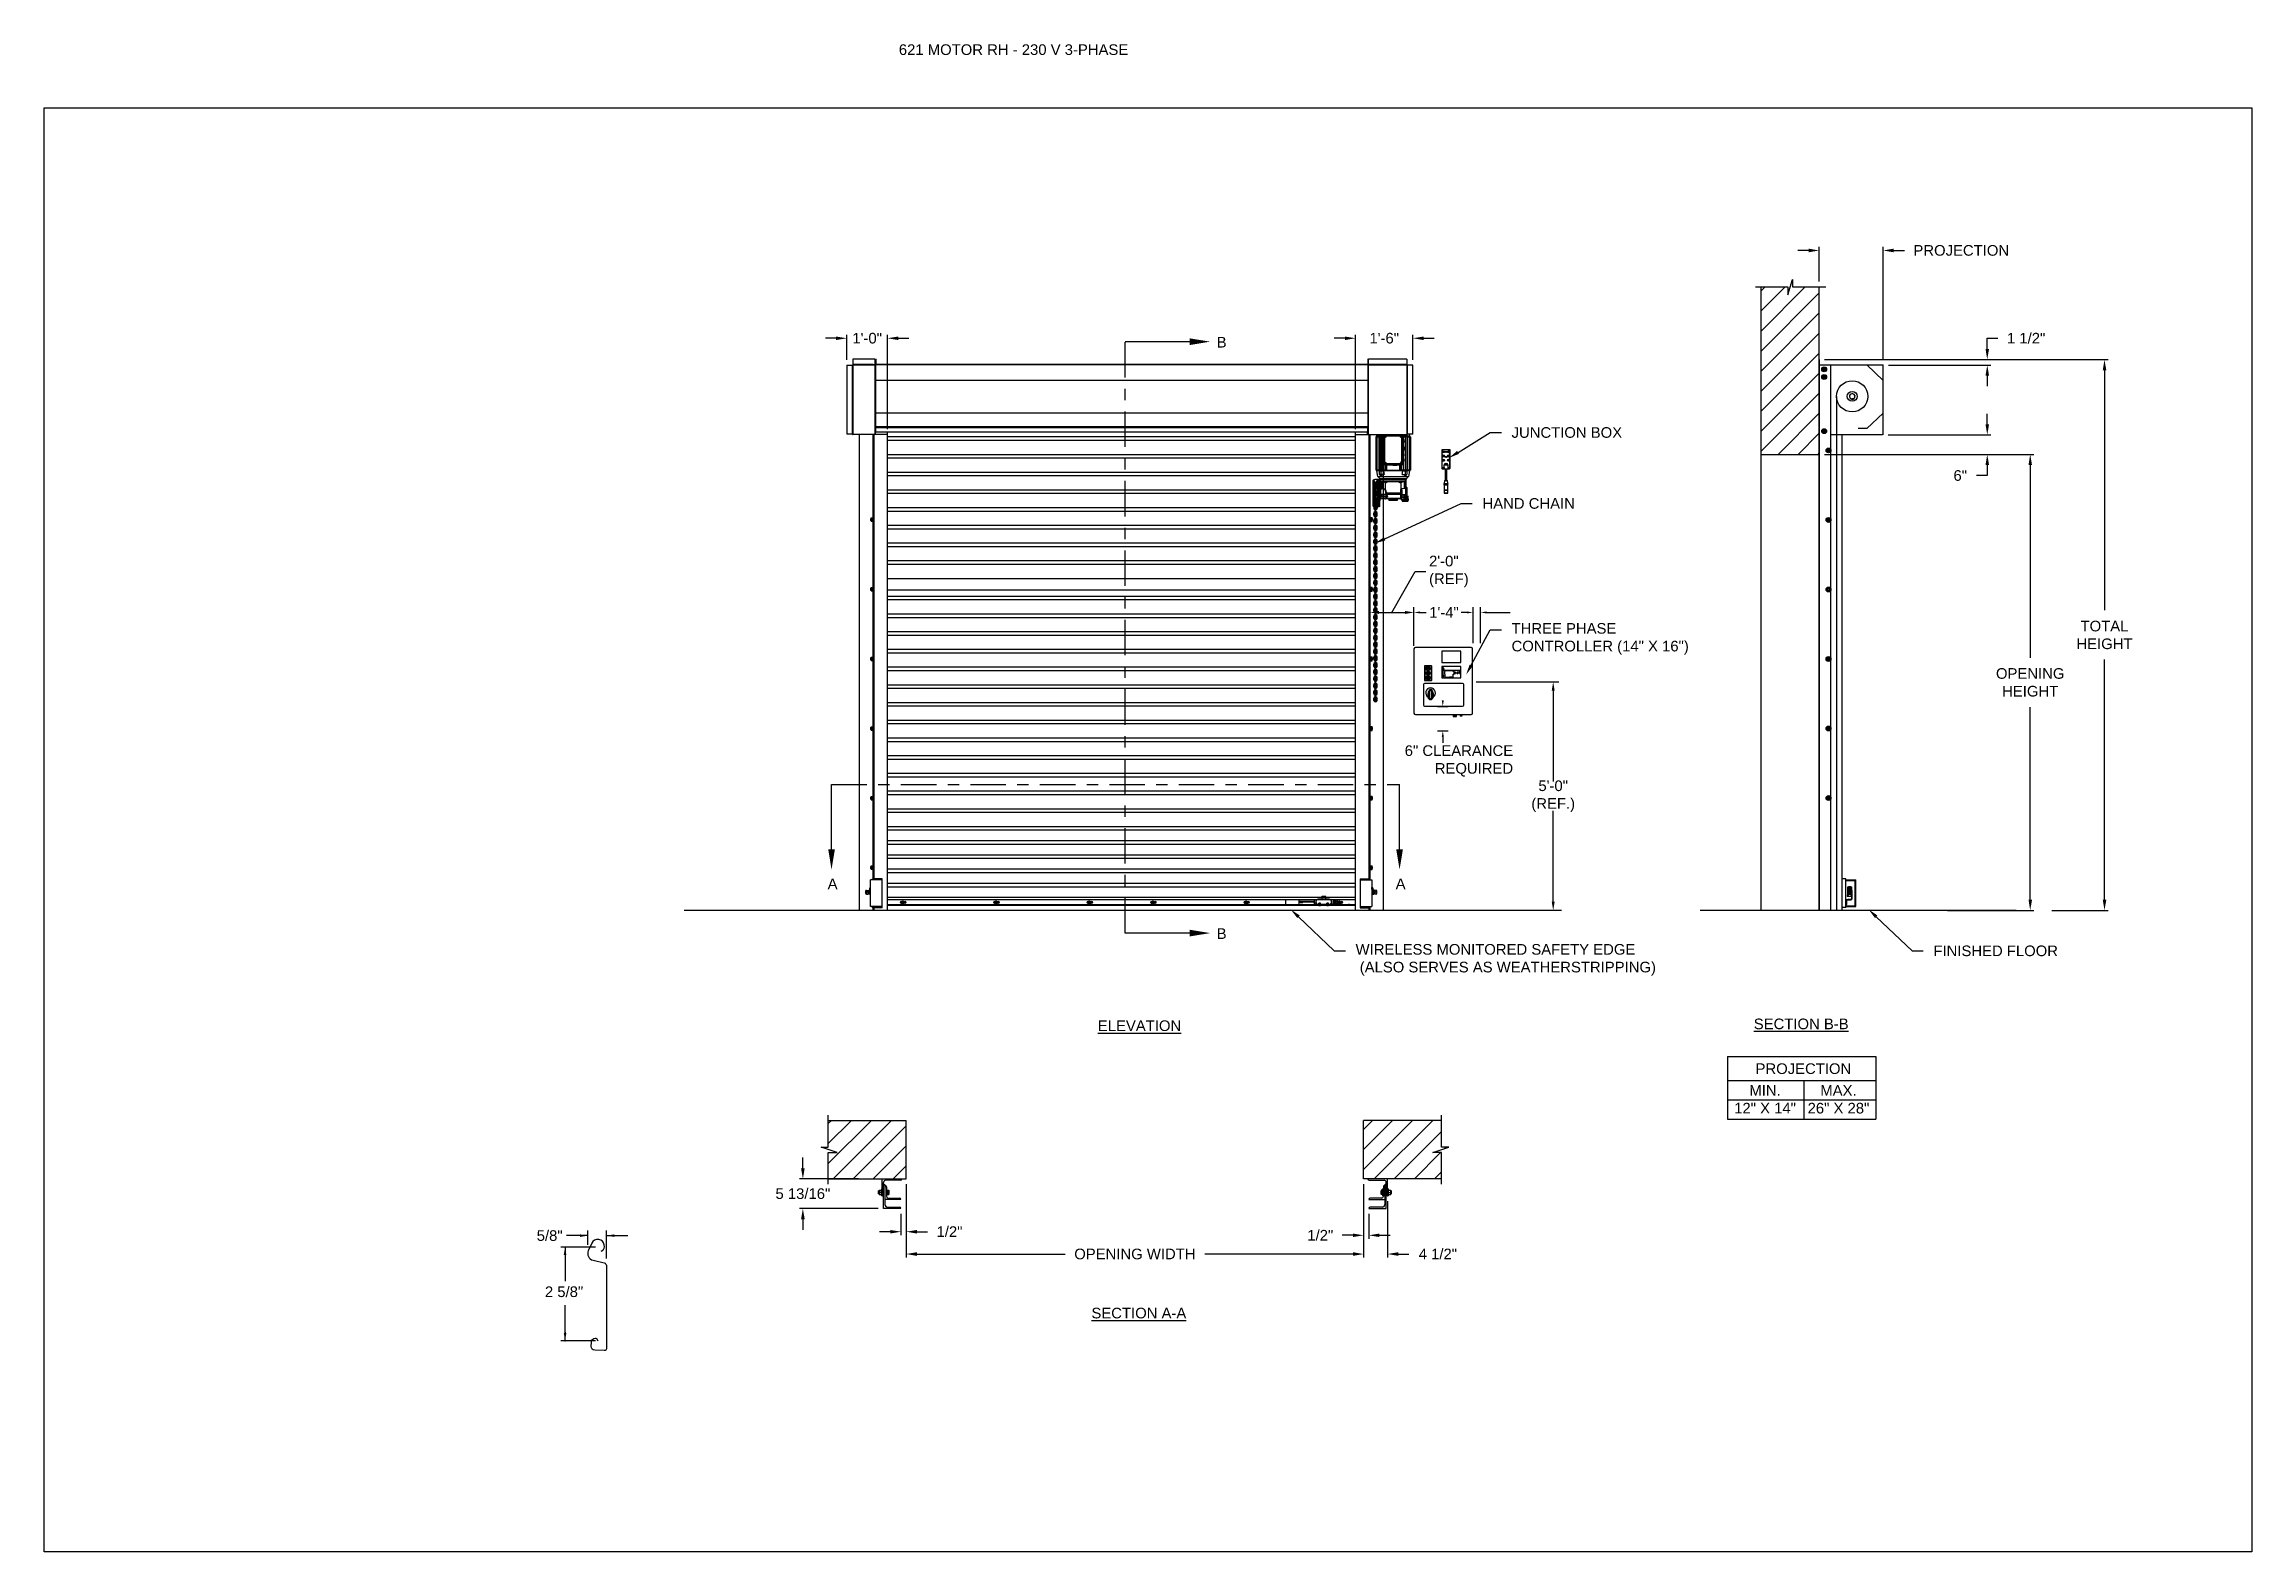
# Model space of a CAD drawing. Header units: inches. Extents: x 170 to 312, y 215 to 248.
# Drawn here: x 243.58 to 263.05, y 234.45 to 247.74 of the extents above; entities that cross this region are included whole.
import ezdxf
from ezdxf import colors
from ezdxf.entities.mleader import LeaderData, LeaderLine
from ezdxf.math import Vec2, Vec3

# ---------------------------------------------------------------- set-up
doc = ezdxf.new("R2010")
doc.units = ezdxf.units.IN
doc.header["$LTSCALE"] = 0.25
doc.header["$MEASUREMENT"] = 0
doc.linetypes.add('CENTER', pattern=[2, 1.25, -0.25, 0.25, -0.25])
for name, color, linetype in [('ANNOTATIONS', 1, 'Continuous'), ('DETAILS', 4, 'Continuous'), ('MOTOR RH', 7, 'Continuous'), ('SECTION CUTS', 6, 'CENTER')]:
    doc.layers.add(name, color=color, linetype=linetype)
doc.styles.add('ARIAL', font='arial.ttf', dxfattribs={"height": 0.09375})
doc.styles.add('ROMANS', font='Romans', dxfattribs={"height": 0.09375})
doc.styles.get("Standard").update_dxf_attribs({"font": 'romans.shx'})
doc.dimstyles.get("Standard").update_dxf_attribs({"dimscale": 60, "dimtxt": 0.0833, "dimasz": 0.0833, "dimexe": 0.0833, "dimexo": 0.04, "dimgap": 0.09, "dimtad": 0, "dimtih": 1, "dimtoh": 1, "dimdec": 4, "dimzin": 1, "dimdsep": 46, "dimlunit": 4, "dimtxsty": 'Standard', "dimcen": 0.09, "dimclrt": 150, "dimadec": 4, "dimazin": 2, "dimtfac": 1, "dimtdec": 0, "dimtofl": 0, "dimtmove": 0, "dimatfit": 3, "dimfxl": 1, "dimtolj": 1, "dimtzin": 0, "dimlwd": -1, "dimlwe": -1, "dimarcsym": 1})
doc.dimstyles.new('STANDARD$0', dxfattribs={"dimtxt": 0.09375, "dimasz": 0.09375, "dimexe": 0.03125, "dimexo": 0.046875, "dimgap": 0.09, "dimtad": 0, "dimtih": 1, "dimtoh": 1, "dimdec": 4, "dimzin": 0, "dimdsep": 46, "dimtxsty": 'ARIAL', "dimcen": 0.09, "dimadec": 0, "dimazin": 0, "dimtfac": 1, "dimtdec": 4, "dimtofl": 0, "dimtmove": 0, "dimatfit": 1, "dimfxl": 1, "dimtolj": 1, "dimtzin": 0, "dimarcsym": 0})
pattern_1 = [(45, (72.00666, -13.09525), (-0.08838835, 0.08838835), [])]

msp = doc.modelspace()

# ---------------------------------------------------------------- texts
at = {"layer": 'ANNOTATIONS', "style": 'ARIAL'}
msp.add_text('2 5/8"', height=0.09375, dxfattribs=at).set_placement((247.99493, 236.69369))
at = {"layer": 'ANNOTATIONS', "insert": (251.11633, 247.74099), "char_height": 0.09375, "width": 6.6478959, "attachment_point": 1, "line_spacing_factor": 0.86134, "style": 'ARIAL'}
msp.add_mtext('621 MOTOR RH - 230 V 3-PHASE', dxfattribs=at)
at = {"layer": 'ANNOTATIONS', "char_height": 0.09375, "style": 'ARIAL'}
for s, insert, attachment_point in [('2\'-0"\\P(REF)', (255.79235, 243.09185), 4), ('1\'-4"', (255.79357, 242.73092), 4), ('6" CLEARANCE\\PREQUIRED', (256.53393, 241.42127), 6), ('5\'-0"\\P(REF.)', (256.88713, 241.11038), 5), ('\\A1;5/8"', (248.03692, 237.2352), 5)]:
    msp.add_mtext(s, dxfattribs=dict(at, insert=insert, attachment_point=attachment_point))
at = {"layer": 'ANNOTATIONS', "char_height": 0.09375, "attachment_point": 2, "style": 'ARIAL'}
for s, insert, width in [('{\\LELEVATION}', (253.23901, 239.13353), 3.0834986), ('{\\LSECTION B-B}', (259.0745, 239.1495), 1.3823677), ('{\\LSECTION A-A}', (253.2331, 236.59935), 1.3823677)]:
    msp.add_mtext(s, dxfattribs=dict(at, insert=insert, width=width))
for s, width, insert in [('PROJECTION ', 1.7594917, (259.09371, 238.75474)), ('MIN.\\P12" X 14" ', 0.6711642, (258.75559, 238.56275)), ('MAX.\\P26" X 28"', 0.6567117, (259.40302, 238.56275))]:
    msp.add_mtext_dynamic_manual_height_columns(s, width=width, gutter_width=1.36268, heights=[0], dxfattribs=dict(at, insert=insert))
at = {"layer": 'SECTION CUTS', "style": 'ARIAL'}
for s, p in [('B', (253.91966, 245.06692)), ('A', (250.48836, 240.29047)), ('A', (255.49789, 240.29047)), ('B', (253.91966, 239.85164))]:
    msp.add_text(s, height=0.09375, dxfattribs=at).set_placement(p)

# ---------------------------------------------------------------- blocks, each defined once
blk = doc.blocks.new('*D60')
at = {"layer": 'ANNOTATIONS', "color": 0, "lineweight": -2, "transparency": 16777216}
for p, q in [((250.27, 237.829), (250.27, 237.923)), ((250.76, 237.736), (250.239, 237.736)), ((250.935, 237.474), (250.239, 237.474)), ((250.27, 237.38), (250.27, 237.287))]:
    blk.add_line(p, q, dxfattribs=at)
at = {"layer": 'ANNOTATIONS', "color": 0, "transparency": 16777216}
for points in [[(250.254, 237.829), (250.286, 237.829), (250.27, 237.736)], [(250.254, 237.38), (250.286, 237.38), (250.27, 237.474)]]:
    blk.add_solid(points, dxfattribs=at)
at = {"layer": 'defpoints', "color": 0, "transparency": 16777216}
for p in [(250.806, 237.736), (250.27, 237.474), (250.981, 237.474)]:
    blk.add_point(p, dxfattribs=at)
at = {"layer": 'ANNOTATIONS', "color": 0, "transparency": 16777216, "insert": (250.27, 237.605), "char_height": 0.09375, "attachment_point": 5, "style": 'ARIAL'}
blk.add_mtext('\\A1;5 13/16"', dxfattribs=at)
blk = doc.blocks.new('*D61')
at = {"layer": 'ANNOTATIONS', "color": 0, "lineweight": -2, "transparency": 16777216}
for p, q in [((255.215, 237.689), (255.215, 237.207)), ((255.262, 237.427), (255.262, 237.207)), ((255.121, 237.238), (255.027, 237.238)), ((255.355, 237.238), (255.449, 237.238))]:
    blk.add_line(p, q, dxfattribs=at)
at = {"layer": 'ANNOTATIONS', "color": 0, "transparency": 16777216}
for points in [[(255.121, 237.254), (255.121, 237.223), (255.215, 237.238)], [(255.355, 237.254), (255.355, 237.223), (255.262, 237.238)]]:
    blk.add_solid(points, dxfattribs=at)
at = {"layer": 'defpoints', "color": 0, "transparency": 16777216}
for p in [(255.215, 237.736), (255.262, 237.474), (255.262, 237.238)]:
    blk.add_point(p, dxfattribs=at)
at = {"layer": 'ANNOTATIONS', "color": 0, "transparency": 16777216, "insert": (254.833, 237.238), "char_height": 0.0938, "attachment_point": 5, "style": 'ARIAL'}
blk.add_mtext('\\A1;1/2"', dxfattribs=at)
blk = doc.blocks.new('*D62')
at = {"layer": 'ANNOTATIONS', "color": 0, "lineweight": -2, "transparency": 16777216}
for p, q in [((251.181, 237.689), (251.181, 237.238)), ((251.135, 237.427), (251.135, 237.238)), ((251.041, 237.27), (250.947, 237.27)), ((251.275, 237.27), (251.369, 237.27))]:
    blk.add_line(p, q, dxfattribs=at)
at = {"layer": 'ANNOTATIONS', "color": 0, "transparency": 16777216}
for points in [[(251.041, 237.285), (251.041, 237.254), (251.135, 237.27)], [(251.275, 237.285), (251.275, 237.254), (251.181, 237.27)]]:
    blk.add_solid(points, dxfattribs=at)
at = {"layer": 'defpoints', "color": 0, "transparency": 16777216}
for p in [(251.181, 237.736), (251.135, 237.474), (251.135, 237.27)]:
    blk.add_point(p, dxfattribs=at)
at = {"layer": 'ANNOTATIONS', "color": 0, "transparency": 16777216, "insert": (251.563, 237.27), "char_height": 0.0938, "attachment_point": 5, "style": 'ARIAL'}
blk.add_mtext('\\A1;1/2"', dxfattribs=at)
blk = doc.blocks.new('*D63')
at = {"layer": 'ANNOTATIONS', "color": 0, "lineweight": -2, "transparency": 16777216}
for p, q in [((255.05, 245.149), (254.956, 245.149)), ((255.144, 244.347), (255.144, 245.18)), ((255.65, 244.959), (255.65, 245.18)), ((255.744, 245.149), (255.837, 245.149))]:
    blk.add_line(p, q, dxfattribs=at)
at = {"layer": 'ANNOTATIONS', "color": 0, "transparency": 16777216}
for points in [[(255.05, 245.164), (255.05, 245.133), (255.144, 245.149)], [(255.744, 245.164), (255.744, 245.133), (255.65, 245.149)]]:
    blk.add_solid(points, dxfattribs=at)
at = {"layer": 'defpoints', "color": 0, "transparency": 16777216}
for p in [(255.65, 245.149), (255.65, 244.912), (255.144, 244.3)]:
    blk.add_point(p, dxfattribs=at)
at = {"layer": 'ANNOTATIONS', "color": 0, "transparency": 16777216, "insert": (255.397, 245.149), "char_height": 0.0938, "attachment_point": 5, "style": 'ARIAL'}
blk.add_mtext('\\A1;1\'-6"', dxfattribs=at)
blk = doc.blocks.new('*D64')
at = {"layer": 'ANNOTATIONS', "color": 0, "lineweight": -2, "transparency": 16777216}
for p, q in [((250.563, 245.149), (250.47, 245.149)), ((250.657, 244.959), (250.657, 245.18)), ((251.017, 244.347), (251.017, 245.18)), ((251.111, 245.149), (251.205, 245.149))]:
    blk.add_line(p, q, dxfattribs=at)
at = {"layer": 'ANNOTATIONS', "color": 0, "transparency": 16777216}
for points in [[(250.563, 245.164), (250.563, 245.133), (250.657, 245.149)], [(251.111, 245.164), (251.111, 245.133), (251.017, 245.149)]]:
    blk.add_solid(points, dxfattribs=at)
at = {"layer": 'defpoints', "color": 0, "transparency": 16777216}
for p in [(251.017, 245.149), (250.657, 244.913), (251.017, 244.3)]:
    blk.add_point(p, dxfattribs=at)
at = {"layer": 'ANNOTATIONS', "color": 0, "transparency": 16777216, "insert": (250.837, 245.149), "char_height": 0.0938, "attachment_point": 5, "style": 'ARIAL'}
blk.add_mtext('\\A1;1\'-0"', dxfattribs=at)
blk = doc.blocks.new('*D65')
at = {"layer": 'ANNOTATIONS', "color": 0, "lineweight": -2, "transparency": 16777216}
for p, q in [((255.215, 237.689), (255.215, 237.042)), ((255.427, 237.539), (255.427, 237.042)), ((255.121, 237.073), (255.027, 237.073)), ((255.521, 237.073), (255.615, 237.073))]:
    blk.add_line(p, q, dxfattribs=at)
at = {"layer": 'ANNOTATIONS', "color": 0, "transparency": 16777216}
for points in [[(255.121, 237.089), (255.121, 237.057), (255.215, 237.073)], [(255.521, 237.089), (255.521, 237.057), (255.427, 237.073)]]:
    blk.add_solid(points, dxfattribs=at)
at = {"layer": 'defpoints', "color": 0, "transparency": 16777216}
for p in [(255.215, 237.736), (255.427, 237.586), (255.427, 237.073)]:
    blk.add_point(p, dxfattribs=at)
at = {"layer": 'ANNOTATIONS', "color": 0, "transparency": 16777216, "insert": (255.87, 237.073), "char_height": 0.0938, "attachment_point": 5, "style": 'ARIAL'}
blk.add_mtext('\\A1;4 1/2"', dxfattribs=at)
blk = doc.blocks.new('*D54')
at = {"layer": 'ANNOTATIONS', "color": 0, "lineweight": -2, "transparency": 16777216}
for p, q in [((251.181, 237.689), (251.181, 237.042)), ((255.215, 237.689), (255.215, 237.042)), ((251.275, 237.073), (252.582, 237.073)), ((255.121, 237.073), (253.814, 237.073))]:
    blk.add_line(p, q, dxfattribs=at)
at = {"layer": 'ANNOTATIONS', "color": 0, "transparency": 16777216}
for points in [[(251.275, 237.089), (251.275, 237.057), (251.181, 237.073)], [(255.121, 237.089), (255.121, 237.057), (255.215, 237.073)]]:
    blk.add_solid(points, dxfattribs=at)
at = {"layer": 'defpoints', "color": 0, "transparency": 16777216}
for p in [(251.181, 237.736), (255.215, 237.736), (255.215, 237.073)]:
    blk.add_point(p, dxfattribs=at)
at = {"layer": 'ANNOTATIONS', "color": 0, "transparency": 16777216, "insert": (253.198, 237.073), "char_height": 0.09375, "attachment_point": 5, "style": 'ARIAL'}
blk.add_mtext('\\A1;OPENING WIDTH', dxfattribs=at)
blk = doc.blocks.new('*D55')
at = {"layer": 'ANNOTATIONS', "color": 0, "lineweight": -2, "transparency": 16777216}
for p, q in [((259.139, 245.923), (259.045, 245.923)), ((259.233, 245.649), (259.233, 245.954)), ((259.797, 244.96), (259.797, 245.954)), ((259.89, 245.923), (259.984, 245.923))]:
    blk.add_line(p, q, dxfattribs=at)
at = {"layer": 'ANNOTATIONS', "color": 0, "transparency": 16777216}
for points in [[(259.139, 245.939), (259.139, 245.907), (259.233, 245.923)], [(259.89, 245.939), (259.89, 245.907), (259.797, 245.923)]]:
    blk.add_solid(points, dxfattribs=at)
at = {"layer": 'defpoints', "color": 0, "transparency": 16777216}
for p in [(259.797, 245.923), (259.233, 245.602), (259.797, 244.913)]:
    blk.add_point(p, dxfattribs=at)
at = {"layer": 'ANNOTATIONS', "color": 0, "transparency": 16777216, "insert": (260.486, 245.923), "char_height": 0.09375, "attachment_point": 5, "style": 'ARIAL'}
blk.add_mtext('\\A1;PROJECTION ', dxfattribs=at)
blk = doc.blocks.new('*D56')
at = {"layer": 'ANNOTATIONS', "color": 0, "lineweight": -2, "transparency": 16777216}
for p, q in [((259.28, 244.125), (261.126, 244.125)), ((261.094, 244.031), (261.094, 242.332)), ((261.094, 240.197), (261.094, 241.897)), ((260.364, 240.103), (261.126, 240.103))]:
    blk.add_line(p, q, dxfattribs=at)
at = {"layer": 'ANNOTATIONS', "color": 0, "transparency": 16777216}
for points in [[(261.079, 244.031), (261.11, 244.031), (261.094, 244.125)], [(261.079, 240.197), (261.11, 240.197), (261.094, 240.103)]]:
    blk.add_solid(points, dxfattribs=at)
at = {"layer": 'defpoints', "color": 0, "transparency": 16777216}
for p in [(259.233, 244.125), (260.317, 240.103), (261.094, 240.103)]:
    blk.add_point(p, dxfattribs=at)
at = {"layer": 'ANNOTATIONS', "color": 0, "transparency": 16777216, "insert": (261.094, 242.114), "char_height": 0.09375, "attachment_point": 5, "style": 'ARIAL'}
blk.add_mtext('\\A1;OPENING\\PHEIGHT', dxfattribs=at)
blk = doc.blocks.new('*D57')
at = {"layer": 'ANNOTATIONS', "color": 0, "lineweight": -2, "transparency": 16777216}
for p, q in [((259.28, 244.961), (261.781, 244.961)), ((261.749, 244.867), (261.749, 242.75)), ((261.749, 240.197), (261.749, 242.315)), ((261.284, 240.103), (261.781, 240.103))]:
    blk.add_line(p, q, dxfattribs=at)
at = {"layer": 'ANNOTATIONS', "color": 0, "transparency": 16777216}
for points in [[(261.734, 244.867), (261.765, 244.867), (261.749, 244.961)], [(261.734, 240.197), (261.765, 240.197), (261.749, 240.103)]]:
    blk.add_solid(points, dxfattribs=at)
at = {"layer": 'defpoints', "color": 0, "transparency": 16777216}
for p in [(259.233, 244.961), (261.237, 240.103), (261.749, 240.103)]:
    blk.add_point(p, dxfattribs=at)
at = {"layer": 'ANNOTATIONS', "color": 0, "transparency": 16777216, "insert": (261.749, 242.532), "char_height": 0.0938, "attachment_point": 5, "style": 'ARIAL'}
blk.add_mtext('\\A1;TOTAL\\PHEIGHT', dxfattribs=at)
blk = doc.blocks.new('*D58')
at = {"layer": 'ANNOTATIONS', "color": 0, "lineweight": -2, "transparency": 16777216}
for p, q in [((260.715, 244.39), (260.715, 244.483)), ((259.841, 244.296), (260.746, 244.296)), ((259.841, 244.125), (260.746, 244.125)), ((260.715, 244.031), (260.715, 243.938)), ((260.715, 243.938), (260.621, 243.938))]:
    blk.add_line(p, q, dxfattribs=at)
at = {"layer": 'ANNOTATIONS', "color": 0, "transparency": 16777216}
for points in [[(260.7, 244.39), (260.731, 244.39), (260.715, 244.296)], [(260.7, 244.031), (260.731, 244.031), (260.715, 244.125)]]:
    blk.add_solid(points, dxfattribs=at)
at = {"layer": 'defpoints', "color": 0, "transparency": 16777216}
for p in [(259.794, 244.296), (259.794, 244.125), (260.715, 244.125)]:
    blk.add_point(p, dxfattribs=at)
at = {"layer": 'ANNOTATIONS', "color": 0, "transparency": 16777216, "insert": (260.477, 243.938), "char_height": 0.0938, "attachment_point": 5, "style": 'ARIAL'}
blk.add_mtext('\\A1;6"', dxfattribs=at)
blk = doc.blocks.new('*D59')
at = {"layer": 'ANNOTATIONS', "color": 0, "lineweight": -2, "transparency": 16777216}
for p, q in [((260.715, 245.055), (260.715, 245.149)), ((260.715, 245.149), (260.809, 245.149)), ((259.843, 244.961), (260.746, 244.961)), ((259.843, 244.913), (260.746, 244.913)), ((260.715, 244.82), (260.715, 244.726))]:
    blk.add_line(p, q, dxfattribs=at)
at = {"layer": 'ANNOTATIONS', "color": 0, "transparency": 16777216}
for points in [[(260.7, 245.055), (260.731, 245.055), (260.715, 244.961)], [(260.7, 244.82), (260.731, 244.82), (260.715, 244.913)]]:
    blk.add_solid(points, dxfattribs=at)
at = {"layer": 'defpoints', "color": 0, "transparency": 16777216}
for p in [(259.797, 244.961), (260.715, 244.961), (259.797, 244.913)]:
    blk.add_point(p, dxfattribs=at)
at = {"layer": 'ANNOTATIONS', "color": 0, "transparency": 16777216, "insert": (261.058, 245.149), "char_height": 0.0938, "attachment_point": 5, "style": 'ARIAL'}
blk.add_mtext('\\A1;1 1/2"', dxfattribs=at)

# ---------------------------------------------------------------- dimensions: what is measured, and where the dimension line sits
at = {"layer": 'ANNOTATIONS'}
dim = msp.add_linear_dim(base=(259.79658, 245.92298), p1=(259.2327, 245.60178), p2=(259.79658, 244.91339), text='PROJECTION ', dimstyle='STANDARD$0', dxfattribs=at)
dim.commit()
dim.dimension.update_dxf_attribs({"geometry": '*D55', "text_midpoint": (260.48569, 245.92298)})
for base, p1, p2, text, picture, middle in [((251.01742, 245.14882), (250.65722, 244.91253), (251.01742, 244.3), '1\'-0"', '*D64', (250.83732, 245.14882)), ((255.64986, 245.14882), (255.14392, 244.3), (255.64986, 244.91215), '1\'-6"', '*D63', (255.39689, 245.14882)), ((255.26166, 237.23838), (255.21479, 237.73574), (255.26166, 237.47405), '1/2"', '*D61', (254.83321, 237.23838)), ((255.42729, 237.07293), (255.21479, 237.73574), (255.42729, 237.58574), '4 1/2"', '*D65', (255.86978, 237.07293))]:
    dim = msp.add_linear_dim(base=base, p1=p1, p2=p2, text=text, dimstyle='STANDARD$0', dxfattribs=at)
    dim.commit()
    dim.dimension.update_dxf_attribs({"geometry": picture, "text_midpoint": middle, "dimtype": 160})
for base, p1, p2, text, picture, middle in [((260.71525, 244.96103), (259.79658, 244.91339), (259.79658, 244.96103), '1 1/2"', '*D59', (261.05769, 245.14853)), ((261.74928, 240.10342), (259.2327, 244.96103), (261.23723, 240.10342), 'TOTAL\\PHEIGHT', '*D57', (261.74928, 242.53223)), ((260.71525, 244.12505), (259.79445, 244.29598), (259.79445, 244.12505), '6"', '*D58', (260.47737, 243.93755)), ((261.09429, 240.10342), (259.2327, 244.12505), (260.31689, 240.10342), 'OPENING\\PHEIGHT', '*D56', (261.09429, 242.11424))]:
    dim = msp.add_linear_dim(base=base, p1=p1, p2=p2, angle=90, text=text, dimstyle='STANDARD$0', dxfattribs=at)
    dim.commit()
    dim.dimension.update_dxf_attribs({"geometry": picture, "text_midpoint": middle})
for base, p1, p2, angle, text, picture, middle in [((250.2701, 237.47405), (250.80645, 237.73573), (250.98145, 237.47405), 90, '5 13/16"', '*D60', (250.2701, 237.60489)), ((251.13458, 237.26963), (251.18145, 237.73574), (251.13458, 237.47405), 180, '1/2"', '*D62', (251.56303, 237.26963))]:
    dim = msp.add_linear_dim(base=base, p1=p1, p2=p2, angle=angle, text=text, dimstyle='STANDARD$0', dxfattribs=at)
    dim.commit()
    dim.dimension.update_dxf_attribs({"geometry": picture, "text_midpoint": middle, "dimtype": 160})
dim = msp.add_aligned_dim(p1=(251.18145, 237.73574), p2=(255.21479, 237.73574), distance=-0.6628, text='OPENING WIDTH', dimstyle='STANDARD$0', dxfattribs=at)
dim.commit()
dim.dimension.update_dxf_attribs({"geometry": '*D54', "text_midpoint": (253.19812, 237.07293)})

# ---------------------------------------------------------------- hatches: boundary and pattern name
at = {"layer": 'MOTOR RH'}
h = msp.add_hatch(dxfattribs=at)
h.set_pattern_fill('ANSI31', color=256, style=0)
h.set_pattern_definition(pattern_1)
h.paths.add_polyline_path([(258.71707, 244.12505), (259.2327, 244.12505), (259.2327, 245.60178), (258.9962, 245.60178), (258.9962, 245.66644), (258.95779, 245.53308), (258.95779, 245.60178), (258.71707, 245.60178)])
h = msp.add_hatch(dxfattribs=at)
h.set_pattern_fill('ANSI31', color=256, style=0)
h.set_pattern_definition(pattern_1)
h.paths.add_polyline_path([(251.18145, 238.25136), (250.49395, 238.25136), (250.49395, 238.01416), (250.42985, 238.01416), (250.57192, 237.96726), (250.49395, 237.96726), (250.49395, 237.73574), (251.18145, 237.73574), (251.18145, 237.89824)])
h = msp.add_hatch(dxfattribs=at)
h.set_pattern_fill('ANSI31', color=256, style=0)
h.set_pattern_definition(pattern_1)
h.paths.add_polyline_path([(255.96639, 238.01416), (255.90229, 238.01416), (255.90229, 238.25136), (255.21479, 238.25136), (255.21479, 237.73574), (255.23296, 237.73574), (255.90229, 237.73574), (255.90229, 237.96726), (255.82432, 237.96726)])

# ---------------------------------------------------------------- linework, layer by layer
at = {"layer": 'ANNOTATIONS'}
for p, q in [((255.34947, 242.73092), (255.58151, 242.73092)), ((255.65918, 242.43625), (255.65918, 242.77806)), ((255.71232, 242.73092), (255.76546, 242.73092)), ((256.12722, 242.73092), (256.07408, 242.73092)), ((256.18066, 242.46136), (256.18066, 242.77806)), ((256.24634, 242.46136), (256.24634, 242.77806)), ((256.29948, 242.73092), (256.50868, 242.73092)), ((256.20661, 242.11772), (256.93823, 242.11772)), ((256.88713, 242.04006), (256.88713, 241.23964)), ((255.8663, 241.90233), (255.96056, 241.90233)), ((255.8663, 241.68703), (255.96056, 241.68703)), ((255.91343, 241.63389), (255.91343, 241.58075)), ((256.88713, 240.18109), (256.88713, 240.98112)), ((258.42502, 238.81417), (258.42502, 238.2628)), ((258.42502, 238.81417), (259.73279, 238.81417)), ((259.73279, 238.81417), (259.73279, 238.2628)), ((258.42502, 238.6027), (259.73279, 238.6027)), ((259.09787, 238.6027), (259.09787, 238.2628)), ((258.42502, 238.43275), (259.73279, 238.43275)), ((258.42502, 238.2628), (259.73279, 238.2628)), ((248.37377, 237.2352), (248.18627, 237.2352)), ((248.37377, 237.15345), (248.37377, 237.28207)), ((248.53829, 237.03509), (248.53829, 237.28207)), ((248.53829, 237.2352), (248.72579, 237.2352)), ((248.4421, 237.13477), (248.1343, 237.13477)), ((248.17278, 237.13477), (248.17278, 236.8332)), ((248.17278, 236.30755), (248.17278, 236.62224)), ((248.4421, 236.30755), (248.1343, 236.30755))]:
    msp.add_line(p, q, dxfattribs=at)
for p in [(248.50247, 237.10325), (248.17278, 236.38206), (248.17278, 236.30755)]:
    msp.add_point(p, dxfattribs=at)
for points in [[(255.34947, 242.71798), (255.34947, 242.74387), (255.27181, 242.73092)], [(255.58151, 242.71798), (255.58151, 242.74387), (255.65918, 242.73092)], [(255.71232, 242.73978), (255.71232, 242.72207), (255.65918, 242.73092)], [(256.12722, 242.73978), (256.12722, 242.72207), (256.18036, 242.73092)], [(256.29948, 242.73978), (256.29948, 242.72207), (256.24634, 242.73092)], [(256.87419, 242.04006), (256.90007, 242.04006), (256.88713, 242.11772)], [(255.90458, 241.95547), (255.92229, 241.95547), (255.91343, 241.90233)], [(255.90458, 241.63389), (255.92229, 241.63389), (255.91343, 241.68703)], [(256.87419, 240.18109), (256.90007, 240.18109), (256.88713, 240.10342)], [(248.30345, 237.22348), (248.30345, 237.24692), (248.37377, 237.2352)], [(248.60861, 237.24692), (248.60861, 237.22348), (248.53829, 237.2352)], [(248.1845, 237.06445), (248.16106, 237.06445), (248.17278, 237.13477)], [(248.1845, 236.37787), (248.16106, 236.37787), (248.17278, 236.30755)]]:
    msp.add_solid(points, dxfattribs=at)
at = {"layer": 'defpoints'}
msp.add_lwpolyline([(263.04861, 234.44685), (243.57874, 234.44685), (243.57874, 247.18196), (263.04861, 247.18196)], close=True, dxfattribs=at)
at = {"layer": 'DETAILS'}
msp.add_lwpolyline([(248.4921, 237.09806, 0.33746117), (248.51903, 237.13612), (248.51871, 237.154, 0.73725505), (248.40856, 237.16886), (248.37775, 237.10244, 0.47976839), (248.41956, 237.01812), (248.51798, 236.99655, -0.21720182), (248.53829, 236.97259), (248.53829, 236.23788, -0.36619075), (248.51855, 236.22246), (248.43389, 236.22518, -0.41028649), (248.40262, 236.25869), (248.40456, 236.29599, -0.37745755), (248.43839, 236.33231, -0.31905635), (248.45027, 236.32683), (248.46134, 236.30755)], format="xyb", dxfattribs=at)
at = {"layer": 'MOTOR RH'}
for p, q in [((258.67069, 245.60178), (258.95779, 245.60178)), ((258.71707, 245.60178), (258.71707, 240.10342)), ((258.95779, 245.53308), (258.9962, 245.66644)), ((258.95779, 245.60178), (258.95779, 245.53308)), ((258.9962, 245.66644), (258.9962, 245.60178)), ((258.9962, 245.60178), (259.2914, 245.60178)), ((259.2327, 240.10342), (259.2327, 245.60178)), ((250.71051, 244.96582), (250.71051, 244.30293)), ((250.90447, 244.96582), (250.90447, 244.91812)), ((250.91296, 244.96661), (250.91296, 244.91812)), ((255.25261, 244.96661), (255.25261, 244.91812)), ((255.25687, 244.91812), (255.25687, 244.96582)), ((255.5962, 244.96582), (255.5962, 244.3017)), ((259.2335, 244.96103), (259.2335, 244.91206)), ((259.23563, 244.91419), (259.23563, 244.96103)), ((259.23644, 244.91419), (259.23644, 244.96103)), ((250.65722, 244.91253), (250.71051, 244.91253)), ((250.70517, 244.91253), (250.70517, 244.30293)), ((250.70838, 244.30293), (250.70838, 244.91253)), ((250.88953, 244.91787), (250.71051, 244.91787)), ((250.71051, 244.91466), (250.90447, 244.91466)), ((250.88953, 244.91466), (250.88953, 244.91812)), ((250.88953, 244.91812), (250.91296, 244.91812)), ((250.89806, 244.91466), (250.89806, 244.91812)), ((250.90447, 244.91466), (250.90447, 244.3)), ((250.90447, 244.91386), (250.91296, 244.91386)), ((255.25261, 244.91865), (250.91296, 244.91865)), ((250.91296, 244.32505), (250.91296, 244.91519)), ((255.25261, 244.91519), (250.91296, 244.91519)), ((255.25261, 244.7758), (250.91296, 244.7758)), ((255.27181, 244.91812), (255.25261, 244.91812)), ((255.25261, 244.91519), (255.25261, 244.32505)), ((255.25261, 244.91386), (255.25687, 244.91386)), ((255.25687, 244.29919), (255.25687, 244.91466)), ((255.25687, 244.91466), (255.5962, 244.91466)), ((255.26328, 244.91466), (255.26328, 244.91812)), ((255.27181, 244.91466), (255.27181, 244.91812)), ((255.5962, 244.91787), (255.27181, 244.91787)), ((255.5979, 244.91215), (255.5979, 244.3017)), ((255.59871, 244.91215), (255.59871, 244.3017)), ((255.64986, 244.91215), (255.59871, 244.91215)), ((255.60191, 244.3017), (255.60191, 244.91215)), ((259.2327, 244.90743), (259.23452, 244.90743)), ((259.23402, 244.91314), (259.23452, 244.91314)), ((259.23452, 240.1061), (259.23452, 244.91339)), ((259.23452, 244.91339), (259.79658, 244.91339)), ((259.23563, 244.91419), (259.23644, 244.91419)), ((259.28113, 244.88749), (259.28167, 244.88915)), ((259.28113, 244.81936), (259.28167, 244.82102)), ((259.2829, 244.88647), (259.28381, 244.88826)), ((259.2829, 244.81834), (259.28381, 244.82013)), ((259.28988, 244.88244), (259.28988, 244.88244)), ((259.28988, 244.86769), (259.28988, 244.86769)), ((259.28988, 244.81431), (259.28988, 244.81431)), ((259.28988, 244.79956), (259.28988, 244.79956)), ((259.33672, 240.1061), (259.33672, 244.91339)), ((259.6521, 244.91339), (259.79658, 244.7758)), ((259.79658, 244.29598), (259.79658, 244.91339)), ((259.23452, 244.72825), (259.2327, 244.72825)), ((259.38675, 244.63662), (259.38675, 240.10342)), ((259.5213, 244.61796), (259.53305, 244.62004)), ((259.52337, 244.60622), (259.5213, 244.61796)), ((259.53512, 244.60829), (259.52337, 244.60622)), ((259.53305, 244.62004), (259.53512, 244.60829)), ((259.54672, 244.64425), (259.54655, 244.644)), ((259.54772, 244.63736), (259.54796, 244.63719)), ((250.90447, 244.3685), (250.91296, 244.3685)), ((250.90788, 244.31279), (250.90788, 244.35542)), ((250.90788, 244.34775), (250.91085, 244.34775)), ((250.91085, 244.3), (250.91085, 244.3685)), ((250.91296, 244.3664), (250.91085, 244.3664)), ((255.25261, 244.48955), (250.91296, 244.48955)), ((255.25261, 244.36687), (250.91296, 244.36687)), ((255.25261, 244.3685), (255.25687, 244.3685)), ((255.25346, 244.34874), (255.25261, 244.34874)), ((255.25346, 244.31279), (255.25346, 244.35542)), ((259.6521, 244.35196), (259.57581, 244.35196)), ((259.6521, 244.35196), (259.79658, 244.48955)), ((250.7105, 244.30293), (250.65722, 244.30293)), ((251.01742, 244.3), (250.71226, 244.3)), ((250.77017, 240.10529), (250.77017, 244.3)), ((250.88953, 240.38253), (250.88953, 244.3)), ((250.89806, 240.38253), (250.89806, 244.3)), ((250.90788, 244.33604), (250.91085, 244.33604)), ((250.90788, 244.32239), (250.91085, 244.32239)), ((250.90788, 244.32045), (250.91085, 244.32045)), ((251.01742, 240.10529), (251.01742, 244.32505)), ((251.01742, 244.28138), (255.14392, 244.28138)), ((251.01742, 244.25013), (255.14392, 244.25013)), ((255.14392, 240.10529), (255.14392, 244.32505)), ((255.14392, 244.3), (255.25687, 244.3)), ((255.25049, 244.3), (255.25049, 244.32505)), ((255.25346, 244.31946), (255.25049, 244.31946)), ((255.25346, 244.3431), (255.25261, 244.3431)), ((255.25346, 244.32846), (255.25261, 244.32846)), ((255.25687, 244.29919), (255.5962, 244.29919)), ((255.26328, 240.38253), (255.26328, 244.29919)), ((255.27181, 240.37188), (255.27181, 244.29919)), ((255.32333, 244.27944), (255.36397, 244.27944)), ((255.32333, 244.27944), (255.32334, 243.98417)), ((255.32333, 244.27944), (255.33464, 244.27944)), ((255.3341, 244.27944), (255.32333, 244.27944)), ((255.32333, 244.27944), (255.33288, 244.27944)), ((255.32333, 244.27944), (255.32333, 244.27944)), ((255.33018, 244.27944), (255.33018, 243.98417)), ((255.33175, 244.27944), (255.33175, 243.98417)), ((255.33256, 244.2859), (255.33491, 244.29919)), ((255.33256, 244.27944), (255.33256, 244.2859)), ((255.33464, 244.27944), (255.3341, 244.27944)), ((255.33464, 244.27944), (255.33464, 244.27944)), ((255.3484, 244.27944), (255.34841, 243.98417)), ((255.3502, 244.27944), (255.3502, 243.98417)), ((255.35441, 244.28406), (255.35441, 244.29919)), ((255.36746, 244.28406), (255.35441, 244.28406)), ((255.36397, 243.97955), (255.36397, 244.28406)), ((255.36666, 244.27944), (255.36666, 243.98417)), ((255.38546, 244.27944), (255.36666, 244.27944)), ((255.36746, 244.29919), (255.36746, 244.28406)), ((255.387, 244.28406), (255.36746, 244.28406)), ((255.36876, 244.27944), (255.36876, 243.98417)), ((255.37319, 244.28406), (255.37319, 244.27944)), ((255.38546, 244.27944), (255.38546, 244.27483)), ((255.38546, 244.27483), (255.38579, 244.27483)), ((255.38579, 244.27944), (255.387, 244.27944)), ((255.38579, 243.98417), (255.38579, 244.27944)), ((255.39069, 244.28498), (255.387, 244.28498)), ((255.387, 244.28498), (255.387, 244.04507)), ((255.387, 244.28498), (255.387, 244.28498)), ((255.3907, 244.04507), (255.39069, 244.28498)), ((255.39117, 240.10529), (255.39117, 244.3)), ((255.39254, 244.27206), (255.39992, 244.27206)), ((255.39254, 244.05799), (255.39254, 244.27206)), ((255.39346, 244.29919), (255.3926, 244.29531)), ((255.39623, 244.05799), (255.39623, 244.27206)), ((255.39992, 244.29421), (255.39992, 244.2979)), ((255.55125, 244.2979), (255.39992, 244.2979)), ((255.55125, 244.29421), (255.39992, 244.29421)), ((255.39992, 244.27467), (255.39992, 244.27944)), ((255.39992, 244.27206), (255.39992, 244.05799)), ((255.40546, 244.28498), (255.41284, 244.28498)), ((255.41284, 244.28498), (255.41284, 244.29236)), ((255.41284, 244.29236), (255.53833, 244.29236)), ((255.41284, 244.28867), (255.53833, 244.28867)), ((255.53833, 244.28498), (255.41284, 244.28498)), ((255.47189, 244.2979), (255.47189, 244.29919)), ((255.51619, 244.29919), (255.51619, 244.2979)), ((255.53833, 244.28839), (255.53833, 244.29236)), ((255.53833, 244.28498), (255.54571, 244.28498)), ((255.55125, 244.29421), (255.55125, 244.2979)), ((255.55125, 244.27206), (255.55125, 244.27872)), ((255.55125, 244.27206), (255.55863, 244.27206)), ((255.55125, 244.05799), (255.55125, 244.27206)), ((255.55494, 244.27206), (255.55494, 244.05799)), ((255.55857, 244.29531), (255.55772, 244.29919)), ((255.55863, 244.27206), (255.55863, 244.05799)), ((255.56048, 244.04507), (255.56048, 244.28498)), ((255.56048, 244.28498), (255.56417, 244.28498)), ((255.56417, 244.04507), (255.56417, 244.28498)), ((255.59364, 244.28406), (255.56417, 244.28406)), ((255.56417, 244.27944), (255.56538, 244.27944)), ((255.56417, 244.26283), (255.56487, 244.26283)), ((255.56487, 244.21854), (255.56417, 244.21854)), ((255.56417, 244.20378), (255.56484, 244.20378)), ((255.56538, 244.27944), (255.56538, 244.26114)), ((255.56538, 244.27483), (255.56571, 244.27483)), ((255.56538, 244.22047), (255.56538, 244.20197)), ((255.56571, 244.27483), (255.56571, 244.27944)), ((255.56571, 244.27944), (255.58452, 244.27944)), ((255.57798, 244.27944), (255.57798, 244.28406)), ((255.58241, 244.27944), (255.58241, 243.98417)), ((255.58371, 244.28406), (255.58371, 244.29919)), ((255.58452, 244.27944), (255.58452, 243.98417)), ((255.58721, 244.28406), (255.58721, 243.97956)), ((255.62784, 244.27945), (255.58721, 244.27944)), ((255.59561, 244.3), (255.5962, 244.3)), ((255.5962, 244.29919), (255.5962, 244.3)), ((255.59676, 244.29926), (255.59676, 244.28406)), ((255.64986, 244.3017), (255.5979, 244.3017)), ((255.60087, 244.27944), (255.62784, 244.27945)), ((255.60097, 244.27944), (255.60097, 243.98417)), ((255.60277, 244.27944), (255.60277, 243.98417)), ((255.62784, 244.27945), (255.60306, 244.27944)), ((255.61582, 244.3017), (255.61861, 244.2859)), ((255.62784, 244.27945), (255.61848, 244.27945)), ((255.61861, 244.2859), (255.61861, 244.27945)), ((255.61861, 244.27945), (255.62784, 244.27945)), ((255.61861, 244.27945), (255.62099, 244.27945)), ((255.61943, 244.27944), (255.61943, 243.98417)), ((255.62099, 244.27945), (255.62099, 244.27945)), ((255.62099, 244.27944), (255.62099, 243.98417)), ((255.62784, 244.27945), (255.62784, 243.98417)), ((255.62784, 244.27945), (255.62784, 244.27945)), ((255.90459, 244.16545), (255.90489, 244.00183)), ((255.97674, 244.1661), (255.9051, 244.16596)), ((255.9051, 244.16494), (255.90539, 244.01074)), ((255.97623, 244.16558), (255.90561, 244.16545)), ((255.97703, 244.01087), (255.97674, 244.16507)), ((255.97756, 244.00197), (255.97725, 244.16558)), ((259.28113, 244.34247), (259.28167, 244.34412)), ((259.2829, 244.34144), (259.28381, 244.34323)), ((259.28988, 244.33742), (259.28988, 244.33742)), ((259.28988, 244.32267), (259.28988, 244.32267)), ((259.79232, 244.29598), (259.33672, 244.29598)), ((259.43678, 240.1061), (259.43678, 244.29598)), ((251.01742, 244.12513), (255.14392, 244.12513)), ((251.01742, 244.09388), (255.14392, 244.09388)), ((251.01742, 243.96888), (255.14392, 243.96888)), ((255.36397, 243.98417), (255.32334, 243.98417)), ((255.33164, 243.98048), (255.33164, 243.98417)), ((255.34033, 243.93123), (255.33164, 243.98048)), ((255.35507, 243.97955), (255.37035, 243.97955)), ((255.35507, 243.94818), (255.35507, 243.97955)), ((255.3607, 243.97955), (255.35507, 243.97955)), ((255.38479, 243.98417), (255.36666, 243.98417)), ((255.36812, 243.97955), (255.38913, 243.97955)), ((255.36812, 243.97955), (255.36812, 243.94818)), ((255.3732, 243.98417), (255.3732, 243.97955)), ((255.38579, 243.9897), (255.38479, 243.9897)), ((255.38479, 243.9897), (255.38479, 243.98417)), ((255.40044, 243.98417), (255.38579, 243.98417)), ((255.387, 244.04507), (255.3907, 244.04507)), ((255.38813, 243.98417), (255.38813, 244.03979)), ((255.38913, 243.97955), (255.396, 243.94818)), ((255.39254, 244.05799), (255.39992, 244.05799)), ((255.39992, 244.0506), (255.39992, 244.05799)), ((255.39992, 244.03584), (255.55125, 244.03584)), ((255.39992, 244.03215), (255.39992, 244.03584)), ((255.39992, 244.03215), (255.55125, 244.03215)), ((255.40044, 243.9897), (255.40044, 243.98417)), ((255.40177, 243.9897), (255.40044, 243.9897)), ((255.40177, 244.03215), (255.40177, 243.98417)), ((255.40177, 243.98417), (255.40887, 243.98417)), ((255.40546, 244.04507), (255.41284, 244.04507)), ((255.40887, 243.98417), (255.40887, 244.03215)), ((255.41681, 243.9897), (255.40887, 243.9897)), ((255.41284, 244.04507), (255.53833, 244.04507)), ((255.41284, 244.04138), (255.53833, 244.04138)), ((255.53833, 244.03769), (255.41284, 244.03769)), ((255.41681, 244.03215), (255.41681, 243.98417)), ((255.41681, 243.98417), (255.53437, 243.98417)), ((255.42115, 244.03163), (255.42115, 244.03215)), ((255.45806, 244.03215), (255.45806, 244.03163)), ((255.46544, 244.03148), (255.46544, 244.03215)), ((255.5208, 244.03215), (255.5208, 244.03148)), ((255.53437, 243.98417), (255.53437, 244.03215)), ((255.5423, 243.9897), (255.53437, 243.9897)), ((255.54572, 244.04507), (255.53833, 244.04507)), ((255.53833, 244.04366), (255.53833, 244.03769)), ((255.5423, 244.03215), (255.5423, 243.98417)), ((255.5423, 243.98417), (255.54941, 243.98417)), ((255.54941, 243.98417), (255.54941, 244.03215)), ((255.54941, 243.9897), (255.55073, 243.9897)), ((255.55073, 243.98417), (255.55073, 243.9897)), ((255.56538, 243.98417), (255.55073, 243.98417)), ((255.55125, 244.05799), (255.55863, 244.05799)), ((255.55125, 244.05402), (255.55125, 244.05799)), ((255.55517, 243.94818), (255.56204, 243.97956)), ((255.56048, 244.04507), (255.56417, 244.04507)), ((255.56204, 243.97956), (255.59611, 243.97956)), ((255.56304, 244.03979), (255.56304, 243.98417)), ((255.56484, 244.14842), (255.56417, 244.14842)), ((255.56417, 244.08844), (255.56507, 244.08844)), ((255.56507, 244.06076), (255.56417, 244.06076)), ((255.56538, 244.15048), (255.56538, 244.13456)), ((255.56538, 244.11004), (255.56538, 244.08756)), ((255.56538, 244.06153), (255.56538, 243.98417)), ((255.56538, 243.98971), (255.56638, 243.98971)), ((255.56638, 243.98417), (255.56638, 243.98971)), ((255.58452, 243.98417), (255.56638, 243.98417)), ((255.57798, 243.97956), (255.57798, 243.98417)), ((255.58306, 243.97956), (255.58306, 243.94818)), ((255.62784, 243.98417), (255.58721, 243.98417)), ((255.59048, 243.97956), (255.58721, 243.97956)), ((255.59611, 243.97956), (255.59048, 243.97956)), ((255.59611, 243.97956), (255.59611, 243.94818)), ((255.61953, 243.98048), (255.61085, 243.93123)), ((255.61953, 243.98417), (255.61953, 243.98048)), ((255.9059, 244.01023), (255.92441, 244.01026)), ((255.90862, 243.99812), (255.92443, 243.99815)), ((255.91955, 244.00718), (255.91119, 244.00717)), ((255.91121, 244.0012), (255.91956, 244.00121)), ((255.92441, 244.01026), (255.92437, 244.03227)), ((255.92441, 244.01026), (255.92443, 243.99815)), ((255.93083, 243.99816), (255.93083, 243.99726)), ((255.93475, 243.99727), (255.93494, 243.89492)), ((255.93603, 244.04355), (255.94627, 244.04356)), ((255.94791, 243.89495), (255.94772, 243.99729)), ((255.95164, 243.9973), (255.95164, 243.9982)), ((255.95797, 244.03233), (255.95801, 244.01032)), ((255.95801, 244.01032), (255.97652, 244.01036)), ((255.95801, 244.01032), (255.95803, 243.99821)), ((255.95803, 243.99821), (255.97385, 243.99824)), ((255.95921, 244.14737), (255.95842, 244.14736)), ((255.95844, 244.14873), (255.95921, 244.14873)), ((255.95921, 244.14873), (255.95921, 244.14737)), ((255.97124, 244.00728), (255.96288, 244.00726)), ((255.96289, 244.00129), (255.97125, 244.00131)), ((258.71707, 244.12505), (259.2327, 244.12505)), ((251.01742, 243.93763), (255.14392, 243.93763)), ((251.01742, 243.81263), (255.14392, 243.81263)), ((251.01742, 243.78138), (255.14392, 243.78138)), ((255.29934, 243.78301), (255.29934, 243.78818)), ((255.30027, 243.78301), (255.29934, 243.78301)), ((255.30026, 243.66767), (255.30027, 243.78301)), ((255.30027, 243.89835), (255.30267, 243.89835)), ((255.30027, 243.78301), (255.30027, 243.89835)), ((255.30266, 243.66767), (255.30267, 243.78301)), ((255.30267, 243.78301), (255.30267, 243.89835)), ((255.30591, 243.89068), (255.30562, 243.89068)), ((255.3059, 243.85276), (255.3059, 243.83444)), ((255.3059, 243.79122), (255.3059, 243.77291)), ((255.31489, 243.86812), (255.31248, 243.88327)), ((255.31341, 243.85276), (255.31341, 243.83444)), ((255.31341, 243.79122), (255.31341, 243.77291)), ((255.31588, 243.86655), (255.31563, 243.86677)), ((255.31588, 243.85523), (255.31588, 243.87419)), ((255.31588, 243.79369), (255.31588, 243.83197)), ((255.31588, 243.73216), (255.31588, 243.77043)), ((255.31905, 243.90481), (255.34838, 243.90481)), ((255.31963, 243.83572), (255.31963, 243.85147)), ((255.31963, 243.78994), (255.31963, 243.77419)), ((255.32339, 243.85523), (255.32339, 243.87419)), ((255.32363, 243.86677), (255.32339, 243.86655)), ((255.32339, 243.79369), (255.32339, 243.83197)), ((255.32339, 243.73216), (255.32339, 243.77043)), ((255.32678, 243.88327), (255.32437, 243.86812)), ((255.32586, 243.85276), (255.32586, 243.83444)), ((255.32586, 243.79122), (255.32586, 243.77291)), ((255.33367, 243.89069), (255.33335, 243.89068)), ((255.33337, 243.85276), (255.33337, 243.83444)), ((255.33337, 243.79122), (255.33337, 243.77291)), ((255.33662, 243.89168), (255.33662, 243.78301)), ((255.33662, 243.78301), (255.33662, 243.67439)), ((255.33902, 243.889), (255.33902, 243.78301)), ((255.33994, 243.78301), (255.33902, 243.78301)), ((255.33902, 243.78301), (255.33902, 243.67706)), ((255.34284, 243.79286), (255.33994, 243.79286)), ((255.34284, 243.79065), (255.33994, 243.79065)), ((255.33994, 243.78127), (255.34284, 243.78127)), ((255.33994, 243.77935), (255.34284, 243.77935)), ((255.34, 243.86142), (255.34, 243.85998)), ((255.34, 243.86142), (255.34284, 243.84187)), ((255.34284, 243.84044), (255.34, 243.85998)), ((255.34, 243.82562), (255.34, 243.82083)), ((255.34, 243.82562), (255.34284, 243.81551)), ((255.34284, 243.81071), (255.34, 243.82083)), ((255.34, 243.76487), (255.34284, 243.7701)), ((255.34, 243.76487), (255.34, 243.75952)), ((255.34284, 243.76476), (255.34, 243.75952)), ((255.35844, 243.91312), (255.34033, 243.93123)), ((255.34066, 243.85687), (255.34192, 243.85687)), ((255.34192, 243.85653), (255.34071, 243.85653)), ((255.34838, 243.89053), (255.34121, 243.89053)), ((255.34192, 243.88494), (255.34192, 243.85687)), ((255.34192, 243.85653), (255.34192, 243.85687)), ((255.34199, 243.76319), (255.34284, 243.76319)), ((255.34284, 243.88266), (255.34277, 243.88303)), ((255.34281, 243.88245), (255.34277, 243.88272)), ((255.34284, 243.88195), (255.34281, 243.88245)), ((255.34292, 243.88195), (255.34284, 243.88195)), ((255.34284, 243.68408), (255.34284, 243.88195)), ((255.34291, 243.68408), (255.34292, 243.88195)), ((255.34419, 243.88062), (255.34838, 243.88062)), ((255.34838, 243.90481), (255.35576, 243.90055)), ((255.34838, 243.89053), (255.34838, 243.90481)), ((255.34838, 243.88062), (255.34838, 243.89053)), ((255.35576, 243.88677), (255.34838, 243.89053)), ((255.34838, 243.80583), (255.34838, 243.88062)), ((255.35576, 243.87972), (255.34838, 243.88062)), ((255.36812, 243.94818), (255.35507, 243.94818)), ((255.35576, 243.90055), (255.35576, 243.88677)), ((255.35576, 243.88677), (255.35576, 243.87972)), ((255.35576, 243.87972), (255.35576, 243.6863)), ((255.35576, 243.84945), (255.35761, 243.84945)), ((255.35576, 243.84945), (255.35761, 243.84945)), ((255.35761, 243.8273), (255.35576, 243.8273)), ((255.35761, 243.8273), (255.35576, 243.8273)), ((255.35721, 243.8273), (255.35761, 243.82713)), ((255.35721, 243.8273), (255.35761, 243.82713)), ((255.35761, 243.84945), (255.35761, 243.8273)), ((255.35761, 243.84945), (255.35761, 243.84624)), ((255.35761, 243.83099), (255.36074, 243.83099)), ((255.35761, 243.82713), (255.35761, 243.8273)), ((255.35761, 243.82713), (255.35761, 243.8273)), ((255.35932, 243.90297), (255.35844, 243.91312)), ((255.35935, 243.94634), (255.35935, 243.94818)), ((255.35935, 243.94634), (255.37781, 243.94634)), ((255.36074, 243.81669), (255.36301, 243.81669)), ((255.36195, 243.93988), (255.36195, 243.94541)), ((255.36195, 243.93988), (255.37521, 243.93988)), ((255.36301, 243.82806), (255.36301, 243.83111)), ((255.36386, 243.82621), (255.36301, 243.82806)), ((255.36301, 243.82564), (255.36301, 243.82741)), ((255.36301, 243.76783), (255.36735, 243.76783)), ((255.36486, 243.84207), (255.36486, 243.90297)), ((255.36499, 243.76552), (255.36984, 243.76552)), ((255.36499, 243.76319), (255.36757, 243.76319)), ((255.36636, 243.93988), (255.36636, 243.94541)), ((255.36746, 243.82947), (255.36746, 243.88267)), ((255.39927, 243.88267), (255.36746, 243.88267)), ((255.396, 243.94818), (255.36812, 243.94818)), ((255.36984, 243.76566), (255.37132, 243.76566)), ((255.36984, 243.76566), (255.36984, 243.75145)), ((255.41144, 243.77009), (255.37224, 243.77009)), ((255.41144, 243.76473), (255.37224, 243.76473)), ((255.40407, 243.81492), (255.37423, 243.81985)), ((255.37445, 243.94541), (255.37445, 243.93988)), ((255.37487, 243.88267), (255.37487, 243.82263)), ((255.40412, 243.81745), (255.37487, 243.82263)), ((255.37521, 243.94541), (255.37521, 243.93988)), ((255.37781, 243.94818), (255.37781, 243.94634)), ((255.39927, 243.87861), (255.39927, 243.88451)), ((255.39927, 243.87861), (255.42141, 243.87861)), ((255.40391, 243.93123), (255.49441, 243.93123)), ((255.40412, 243.87685), (255.40412, 243.81745)), ((255.40634, 243.87676), (255.4048, 243.87676)), ((255.40543, 243.87676), (255.40543, 243.81745)), ((255.41176, 243.76457), (255.41144, 243.76473)), ((255.41218, 243.78153), (255.41276, 243.77232)), ((255.41362, 243.78148), (255.41416, 243.77237)), ((255.41434, 243.87676), (255.41442, 243.87676)), ((255.41553, 243.7703), (255.41582, 243.77007)), ((255.41588, 243.87676), (255.41562, 243.87676)), ((255.42141, 243.88451), (255.42141, 243.87861)), ((255.52976, 243.87861), (255.52976, 243.88451)), ((255.52976, 243.87861), (255.55191, 243.87861)), ((255.53555, 243.87676), (255.5353, 243.87676)), ((255.53675, 243.87676), (255.53684, 243.87676)), ((255.54332, 243.78148), (255.54332, 243.81473)), ((255.54383, 243.81632), (255.5455, 243.81879)), ((255.54483, 243.87676), (255.54637, 243.87676)), ((255.5455, 243.81879), (255.5455, 243.87676)), ((255.54568, 243.78148), (255.54568, 243.81372)), ((255.54572, 243.77705), (255.54568, 243.78148)), ((255.54572, 243.73944), (255.54572, 243.77705)), ((255.5465, 243.81506), (255.54941, 243.81506)), ((255.54658, 243.81372), (255.54941, 243.81372)), ((255.54658, 243.78148), (255.54658, 243.81372)), ((255.54664, 243.77705), (255.54658, 243.78148)), ((255.54664, 243.73944), (255.54664, 243.77705)), ((255.54759, 243.81993), (255.54759, 243.87692)), ((255.57631, 243.82327), (255.54759, 243.81993)), ((255.54941, 243.73944), (255.54941, 243.81372)), ((255.55117, 243.81039), (255.55125, 243.80989)), ((255.55138, 243.81032), (255.55123, 243.81052)), ((255.55138, 243.81034), (255.55125, 243.80989)), ((255.55125, 243.77083), (255.58447, 243.77083)), ((255.55125, 243.77083), (255.55125, 243.76714)), ((255.55125, 243.76714), (255.58447, 243.76714)), ((255.55191, 243.88451), (255.55191, 243.87861)), ((255.57631, 243.88156), (255.55191, 243.88156)), ((255.55517, 243.94818), (255.59611, 243.94818)), ((255.57391, 243.76676), (255.57248, 243.76676)), ((255.57337, 243.94634), (255.57337, 243.94818)), ((255.57337, 243.94634), (255.59182, 243.94634)), ((255.57596, 243.93988), (255.57596, 243.94541)), ((255.57596, 243.93988), (255.58922, 243.93988)), ((255.57631, 243.82327), (255.57631, 243.88156)), ((255.58371, 243.88156), (255.57631, 243.88156)), ((255.57672, 243.94541), (255.57672, 243.93988)), ((255.58371, 243.83284), (255.58355, 243.83258)), ((255.58355, 243.82659), (255.58355, 243.83258)), ((255.58355, 243.83173), (255.58447, 243.83173)), ((255.58371, 243.83284), (255.58371, 243.88156)), ((255.59259, 243.76598), (255.58447, 243.76598)), ((255.58481, 243.94541), (255.58481, 243.93988)), ((255.58509, 243.89576), (255.58501, 243.90297)), ((255.58522, 243.83542), (255.59259, 243.83542)), ((255.58619, 243.90297), (255.58616, 243.89576)), ((255.58632, 243.90297), (255.58632, 243.83725)), ((255.59025, 243.94541), (255.58847, 243.94541)), ((255.58922, 243.94541), (255.58922, 243.93988)), ((255.59182, 243.94818), (255.59182, 243.94634)), ((255.59274, 243.91312), (255.59185, 243.90297)), ((255.61085, 243.93123), (255.59274, 243.91312)), ((255.92558, 243.81303), (255.92418, 243.80907)), ((255.92418, 243.80907), (255.92423, 243.78437)), ((255.9255, 243.85567), (255.92558, 243.81303)), ((255.92812, 243.89398), (255.92583, 243.86918)), ((255.95711, 243.86924), (255.95473, 243.89403)), ((255.95757, 243.81309), (255.9575, 243.85573)), ((255.95898, 243.80913), (255.95757, 243.81309)), ((255.95903, 243.78443), (255.95898, 243.80913)), ((250.88612, 243.57104), (250.88612, 243.52841)), ((251.01742, 243.65638), (255.14392, 243.65638)), ((251.01742, 243.62513), (255.14392, 243.62513)), ((255.27181, 243.65204), (255.27522, 243.65428)), ((255.30266, 243.66767), (255.30026, 243.66767)), ((255.30562, 243.67271), (255.30591, 243.67271)), ((255.3059, 243.72968), (255.3059, 243.71137)), ((255.3059, 243.66815), (255.3059, 243.64983)), ((255.3059, 243.5883), (255.3059, 243.60661)), ((255.31341, 243.72968), (255.31341, 243.71137)), ((255.31341, 243.66815), (255.31341, 243.64983)), ((255.31341, 243.5883), (255.31341, 243.60661)), ((255.31486, 243.69511), (255.31489, 243.69527)), ((255.31563, 243.69662), (255.31588, 243.69685)), ((255.31588, 243.67062), (255.31588, 243.7089)), ((255.31588, 243.60908), (255.31588, 243.64736)), ((255.31588, 243.54883), (255.31588, 243.58711)), ((255.32586, 243.66121), (255.3171, 243.66121)), ((255.31963, 243.7284), (255.31963, 243.71347)), ((255.32339, 243.67062), (255.32339, 243.7089)), ((255.32339, 243.69707), (255.32386, 243.69665)), ((255.32339, 243.60908), (255.32339, 243.64736)), ((255.32339, 243.54883), (255.32339, 243.58711)), ((255.32459, 243.6953), (255.32462, 243.69514)), ((255.32586, 243.72968), (255.32586, 243.71137)), ((255.32586, 243.66815), (255.32586, 243.64983)), ((255.32586, 243.5883), (255.32586, 243.60661)), ((255.33335, 243.67271), (255.33367, 243.67271)), ((255.33337, 243.72968), (255.33337, 243.71137)), ((255.33337, 243.66815), (255.33337, 243.64983)), ((255.34838, 243.66121), (255.33337, 243.66121)), ((255.33337, 243.5883), (255.33337, 243.60661)), ((255.34, 243.71474), (255.34284, 243.73226)), ((255.34284, 243.72949), (255.34, 243.71197)), ((255.34, 243.70461), (255.34284, 243.72415)), ((255.34, 243.71474), (255.34, 243.71197)), ((255.34192, 243.70916), (255.34066, 243.70916)), ((255.34071, 243.7095), (255.34192, 243.7095)), ((255.34121, 243.67549), (255.34838, 243.67549)), ((255.34192, 243.70916), (255.34192, 243.7095)), ((255.34192, 243.70916), (255.34192, 243.68085)), ((255.34276, 243.6833), (255.3428, 243.68358)), ((255.34284, 243.68336), (255.34276, 243.68299)), ((255.3428, 243.68358), (255.34284, 243.68408)), ((255.34284, 243.68408), (255.34291, 243.68408)), ((255.34419, 243.6854), (255.34838, 243.6854)), ((255.34838, 243.76019), (255.34838, 243.6854)), ((255.34838, 243.6854), (255.35576, 243.6863)), ((255.34838, 243.67549), (255.34838, 243.6854)), ((255.35576, 243.67925), (255.34838, 243.67549)), ((255.34838, 243.66121), (255.34838, 243.67549)), ((255.35576, 243.66547), (255.34838, 243.66121)), ((255.35576, 243.73872), (255.35761, 243.73872)), ((255.35576, 243.73872), (255.3576, 243.73872)), ((255.3576, 243.71657), (255.35576, 243.71657)), ((255.35576, 243.6863), (255.35576, 243.67925)), ((255.35576, 243.67925), (255.35576, 243.66547)), ((255.35721, 243.73872), (255.35761, 243.73889)), ((255.35721, 243.73872), (255.3576, 243.73889)), ((255.3576, 243.741), (255.35746, 243.74049)), ((255.35761, 243.741), (255.35747, 243.74049)), ((255.3576, 243.73872), (255.3576, 243.73889)), ((255.3576, 243.73872), (255.3576, 243.71657)), ((255.3576, 243.7197), (255.3576, 243.71658)), ((255.35761, 243.73872), (255.35761, 243.73889)), ((255.36075, 243.73503), (255.35761, 243.73503)), ((255.36302, 243.74933), (255.36075, 243.74933)), ((255.36691, 243.75479), (255.36302, 243.75479)), ((255.36735, 243.75034), (255.36302, 243.75034)), ((255.40879, 243.73411), (255.36302, 243.73411)), ((255.36499, 243.75894), (255.36652, 243.75894)), ((255.36652, 243.75617), (255.36499, 243.75617)), ((255.36652, 243.76046), (255.36652, 243.76176)), ((255.36652, 243.7604), (255.36652, 243.76041)), ((255.36656, 243.76036), (255.36652, 243.76036)), ((255.36652, 243.75987), (255.36652, 243.75953)), ((255.36652, 243.75799), (255.36652, 243.75913)), ((255.36652, 243.75724), (255.36652, 243.75759)), ((255.36652, 243.75685), (255.36652, 243.75536)), ((255.36652, 243.75685), (255.36657, 243.75685)), ((255.36652, 243.75676), (255.36656, 243.75676)), ((255.37132, 243.75994), (255.3696, 243.75994)), ((255.36984, 243.76124), (255.36979, 243.76124)), ((255.37132, 243.75145), (255.36984, 243.75145)), ((255.37132, 243.76107), (255.37132, 243.75145)), ((255.37139, 243.75068), (255.37132, 243.75088)), ((255.37144, 243.75052), (255.37139, 243.75068)), ((255.41371, 243.74979), (255.37224, 243.74979)), ((255.41322, 243.74862), (255.37224, 243.74862)), ((255.41046, 243.7343), (255.40985, 243.73355)), ((255.41236, 243.73229), (255.41182, 243.73231)), ((255.41229, 243.73226), (255.41235, 243.73226)), ((255.41281, 243.73229), (255.4123, 243.73226)), ((255.41323, 243.73226), (255.41236, 243.73226)), ((255.41327, 243.74768), (255.41322, 243.74862)), ((255.41435, 243.74715), (255.4142, 243.74845)), ((255.4393, 243.71826), (255.43726, 243.72982)), ((255.51391, 243.72982), (255.51188, 243.71826)), ((255.5432, 243.73948), (255.54152, 243.7343)), ((255.54572, 243.73944), (255.54941, 243.73944)), ((255.54664, 243.7318), (255.54664, 243.73944)), ((255.54664, 243.73777), (255.54941, 243.73777)), ((255.57249, 243.72839), (255.54664, 243.72839)), ((255.55118, 243.74097), (255.55125, 243.7413)), ((255.55125, 243.7413), (255.55125, 243.74708)), ((255.5531, 243.75516), (255.5531, 243.74556)), ((255.5531, 243.75125), (255.57248, 243.75125)), ((255.57248, 243.74556), (255.5531, 243.74556)), ((255.55464, 243.71388), (255.55848, 243.71757)), ((255.56354, 243.71428), (255.55955, 243.7109)), ((255.55955, 243.7109), (255.60202, 243.7109)), ((255.56362, 243.71281), (255.56401, 243.71281)), ((255.56362, 243.71215), (255.56362, 243.71281)), ((255.56362, 243.71262), (255.56401, 243.71262)), ((255.56401, 243.71256), (255.56362, 243.71256)), ((255.56362, 243.71255), (255.56731, 243.71255)), ((255.56362, 243.71254), (255.56668, 243.71254)), ((255.56362, 243.71252), (255.56401, 243.71252)), ((255.56401, 243.71245), (255.56362, 243.71245)), ((255.56362, 243.71242), (255.5637, 243.71242)), ((255.5637, 243.7124), (255.56362, 243.7124)), ((255.56362, 243.71237), (255.56731, 243.71237)), ((255.56362, 243.71235), (255.56668, 243.71235)), ((255.56362, 243.7123), (255.5637, 243.71231)), ((255.5637, 243.71229), (255.56362, 243.7123)), ((255.56362, 243.71222), (255.5637, 243.71224)), ((255.5637, 243.71221), (255.56362, 243.71222)), ((255.56362, 243.71216), (255.56472, 243.71216)), ((255.56472, 243.71215), (255.56362, 243.71215)), ((255.5637, 243.71245), (255.5637, 243.71242)), ((255.5637, 243.71242), (255.56385, 243.71243)), ((255.56385, 243.71239), (255.5637, 243.7124)), ((255.5637, 243.71235), (255.5637, 243.71231)), ((255.5637, 243.71231), (255.56393, 243.71232)), ((255.56393, 243.71228), (255.5637, 243.71229)), ((255.5637, 243.71229), (255.5637, 243.71224)), ((255.5637, 243.71224), (255.56393, 243.71224)), ((255.56393, 243.71221), (255.5637, 243.71221)), ((255.56385, 243.71245), (255.56385, 243.71243)), ((255.56385, 243.71243), (255.56401, 243.71244)), ((255.56401, 243.71238), (255.56385, 243.71239)), ((255.56393, 243.71235), (255.56393, 243.71232)), ((255.56393, 243.71232), (255.56417, 243.71232)), ((255.56417, 243.71228), (255.56393, 243.71228)), ((255.56393, 243.71228), (255.56393, 243.71224)), ((255.56393, 243.71224), (255.56417, 243.71225)), ((255.56417, 243.7122), (255.56393, 243.71221)), ((255.56401, 243.71281), (255.56401, 243.71258)), ((255.56401, 243.71276), (255.56574, 243.7128)), ((255.56401, 243.71258), (255.56574, 243.71262)), ((255.56597, 243.71261), (255.56401, 243.71256)), ((255.56401, 243.71254), (255.56401, 243.71247)), ((255.56401, 243.71247), (255.56574, 243.71251)), ((255.56597, 243.7125), (255.56401, 243.71245)), ((255.56401, 243.71244), (255.56401, 243.71245)), ((255.56401, 243.71244), (255.56425, 243.71244)), ((255.56409, 243.71242), (255.56401, 243.71241)), ((255.56401, 243.71241), (255.56401, 243.7124)), ((255.56401, 243.7124), (255.56409, 243.7124)), ((255.56425, 243.71238), (255.56401, 243.71238)), ((255.56401, 243.7123), (255.56409, 243.71231)), ((255.56409, 243.71229), (255.56401, 243.7123)), ((255.56401, 243.71222), (255.56409, 243.71223)), ((255.56409, 243.71222), (255.56401, 243.71222)), ((255.56417, 243.71243), (255.56409, 243.71242)), ((255.56409, 243.71242), (255.56409, 243.7124)), ((255.56409, 243.7124), (255.56417, 243.71239)), ((255.56409, 243.71231), (255.56425, 243.71231)), ((255.56409, 243.71229), (255.56409, 243.71231)), ((255.56425, 243.71229), (255.56409, 243.71229)), ((255.56409, 243.71223), (255.56425, 243.71224)), ((255.56409, 243.71222), (255.56409, 243.71223)), ((255.56425, 243.71221), (255.56409, 243.71222)), ((255.56432, 243.71243), (255.56417, 243.71243)), ((255.56417, 243.71243), (255.56417, 243.71239)), ((255.56417, 243.71239), (255.56432, 243.71239)), ((255.56417, 243.71235), (255.56417, 243.71232)), ((255.56417, 243.71232), (255.56448, 243.71233)), ((255.56448, 243.71227), (255.56417, 243.71228)), ((255.56417, 243.71228), (255.56417, 243.71225)), ((255.56417, 243.71225), (255.56448, 243.71225)), ((255.56448, 243.7122), (255.56417, 243.7122)), ((255.56425, 243.71246), (255.56425, 243.71244)), ((255.56425, 243.71244), (255.56448, 243.71244)), ((255.56448, 243.71238), (255.56425, 243.71238)), ((255.56425, 243.71231), (255.56472, 243.71232)), ((255.56425, 243.71229), (255.56425, 243.71231)), ((255.56472, 243.71228), (255.56425, 243.71229)), ((255.56425, 243.71224), (255.56472, 243.71225)), ((255.56425, 243.71221), (255.56425, 243.71224)), ((255.56472, 243.7122), (255.56425, 243.71221)), ((255.56448, 243.71243), (255.56432, 243.71243)), ((255.56432, 243.71243), (255.56432, 243.71239)), ((255.56432, 243.71239), (255.56448, 243.71239)), ((255.56448, 243.71247), (255.56448, 243.71244)), ((255.56448, 243.71244), (255.5648, 243.71244)), ((255.56448, 243.71243), (255.56448, 243.71238)), ((255.5648, 243.71243), (255.56448, 243.71243)), ((255.56448, 243.71235), (255.56448, 243.71233)), ((255.56448, 243.71233), (255.56472, 243.71233)), ((255.56472, 243.71227), (255.56448, 243.71227)), ((255.56448, 243.71227), (255.56448, 243.71225)), ((255.56448, 243.71225), (255.56472, 243.71225)), ((255.56472, 243.7122), (255.56448, 243.7122)), ((255.56472, 243.71235), (255.56472, 243.71233)), ((255.56472, 243.71233), (255.56511, 243.71233)), ((255.56472, 243.71232), (255.56519, 243.71232)), ((255.56472, 243.71228), (255.56472, 243.71232)), ((255.56519, 243.71228), (255.56472, 243.71228)), ((255.56511, 243.71227), (255.56472, 243.71227)), ((255.56472, 243.71227), (255.56472, 243.71225)), ((255.56472, 243.71225), (255.56511, 243.71226)), ((255.56472, 243.71225), (255.56519, 243.71225)), ((255.56472, 243.7122), (255.56472, 243.71225)), ((255.56511, 243.71219), (255.56472, 243.7122)), ((255.56519, 243.7122), (255.56472, 243.7122)), ((255.56472, 243.71216), (255.56472, 243.7122)), ((255.56472, 243.71218), (255.56519, 243.71218)), ((255.56472, 243.71211), (255.56472, 243.71215)), ((255.56519, 243.71211), (255.56472, 243.71211)), ((255.5648, 243.71247), (255.5648, 243.71244)), ((255.5648, 243.71244), (255.56511, 243.71244)), ((255.56511, 243.71243), (255.5648, 243.71243)), ((255.56511, 243.71248), (255.56511, 243.71244)), ((255.56511, 243.71244), (255.56535, 243.71244)), ((255.56527, 243.71242), (255.56511, 243.71243)), ((255.56511, 243.71235), (255.56511, 243.71233)), ((255.56511, 243.71233), (255.56582, 243.71233)), ((255.56582, 243.71227), (255.56511, 243.71227)), ((255.56511, 243.71227), (255.56511, 243.71226)), ((255.56511, 243.71226), (255.56582, 243.71226)), ((255.56582, 243.71219), (255.56511, 243.71219)), ((255.56519, 243.71232), (255.56574, 243.71232)), ((255.56519, 243.71228), (255.56519, 243.71232)), ((255.56574, 243.71228), (255.56519, 243.71228)), ((255.56519, 243.71225), (255.56574, 243.71225)), ((255.56519, 243.7122), (255.56519, 243.71225)), ((255.56574, 243.7122), (255.56519, 243.7122)), ((255.56519, 243.71219), (255.56519, 243.71216)), ((255.56519, 243.71216), (255.56731, 243.71216)), ((255.56731, 243.71215), (255.56519, 243.71211)), ((255.56519, 243.71215), (255.56668, 243.71215)), ((255.56668, 243.71215), (255.56519, 243.71212)), ((255.56519, 243.71212), (255.56519, 243.71215)), ((255.56535, 243.71241), (255.56527, 243.71242)), ((255.5653, 243.72759), (255.5655, 243.72758)), ((255.56535, 243.71249), (255.56535, 243.71244)), ((255.56535, 243.71244), (255.5655, 243.71243)), ((255.56535, 243.71241), (255.56535, 243.71241)), ((255.56566, 243.71241), (255.56535, 243.71241)), ((255.5655, 243.72758), (255.56579, 243.72759)), ((255.5655, 243.71249), (255.5655, 243.71243)), ((255.5655, 243.71243), (255.56574, 243.71243)), ((255.56582, 243.71242), (255.56566, 243.71241)), ((255.56566, 243.71241), (255.56566, 243.71241)), ((255.56574, 243.7128), (255.56597, 243.71281)), ((255.56574, 243.7128), (255.56574, 243.71262)), ((255.56574, 243.71262), (255.56597, 243.71262)), ((255.56574, 243.71254), (255.56574, 243.71251)), ((255.56574, 243.71251), (255.56597, 243.71251)), ((255.56574, 243.7125), (255.56574, 243.71243)), ((255.56574, 243.71243), (255.56597, 243.71244)), ((255.56574, 243.71232), (255.56621, 243.71232)), ((255.56574, 243.71228), (255.56574, 243.71232)), ((255.56621, 243.71228), (255.56574, 243.71228)), ((255.56574, 243.71225), (255.56621, 243.71225)), ((255.56574, 243.7122), (255.56574, 243.71225)), ((255.56621, 243.7122), (255.56574, 243.7122)), ((255.56579, 243.72759), (255.56609, 243.72759)), ((255.56597, 243.71243), (255.56582, 243.71242)), ((255.56582, 243.71235), (255.56582, 243.71233)), ((255.56582, 243.71233), (255.56621, 243.71233)), ((255.56621, 243.71227), (255.56582, 243.71227)), ((255.56582, 243.71227), (255.56582, 243.71226)), ((255.56582, 243.71226), (255.56621, 243.71225)), ((255.56621, 243.7122), (255.56582, 243.71219)), ((255.56597, 243.71281), (255.56629, 243.71281)), ((255.56597, 243.71281), (255.56597, 243.71262)), ((255.56597, 243.71262), (255.56629, 243.71262)), ((255.56629, 243.71261), (255.56597, 243.71261)), ((255.56597, 243.71254), (255.56597, 243.71251)), ((255.56597, 243.71251), (255.56629, 243.71252)), ((255.56629, 243.71251), (255.56597, 243.7125)), ((255.56597, 243.7125), (255.56597, 243.71244)), ((255.56597, 243.71244), (255.56629, 243.71244)), ((255.56629, 243.71243), (255.56597, 243.71243)), ((255.56668, 243.71254), (255.56613, 243.71253)), ((255.56613, 243.71254), (255.56613, 243.71253)), ((255.56613, 243.71253), (255.56676, 243.71253)), ((255.56668, 243.71235), (255.56613, 243.71234)), ((255.56613, 243.71235), (255.56613, 243.71234)), ((255.56613, 243.71234), (255.56676, 243.71234)), ((255.56621, 243.71234), (255.56621, 243.71233)), ((255.56621, 243.71233), (255.56645, 243.71233)), ((255.56621, 243.71232), (255.56668, 243.71231)), ((255.56621, 243.71232), (255.56621, 243.71228)), ((255.56668, 243.71229), (255.56621, 243.71228)), ((255.56645, 243.71227), (255.56621, 243.71227)), ((255.56621, 243.71227), (255.56621, 243.71225)), ((255.56621, 243.71225), (255.56645, 243.71225)), ((255.56621, 243.71225), (255.56668, 243.71224)), ((255.56621, 243.71225), (255.56621, 243.7122)), ((255.56668, 243.71221), (255.56621, 243.7122)), ((255.56645, 243.7122), (255.56621, 243.7122)), ((255.56623, 243.72357), (255.57248, 243.72357)), ((255.56623, 243.71435), (255.59534, 243.71435)), ((255.56629, 243.71281), (255.56645, 243.71281)), ((255.56629, 243.71281), (255.56629, 243.71262)), ((255.56629, 243.71262), (255.56645, 243.71262)), ((255.56645, 243.71261), (255.56629, 243.71261)), ((255.56629, 243.71253), (255.56629, 243.71252)), ((255.56629, 243.71252), (255.56645, 243.71252)), ((255.56645, 243.71251), (255.56629, 243.71251)), ((255.56629, 243.71251), (255.56629, 243.71244)), ((255.56629, 243.71244), (255.56645, 243.71244)), ((255.56645, 243.71243), (255.56629, 243.71243)), ((255.56645, 243.71281), (255.56676, 243.71281)), ((255.56645, 243.71281), (255.56645, 243.71262)), ((255.56645, 243.71262), (255.56676, 243.71262)), ((255.56668, 243.71261), (255.56645, 243.71261)), ((255.56645, 243.71256), (255.56645, 243.71261)), ((255.56645, 243.71257), (255.56668, 243.71258)), ((255.56676, 243.71257), (255.56645, 243.71256)), ((255.56645, 243.71253), (255.56645, 243.71252)), ((255.56645, 243.71252), (255.56676, 243.71251)), ((255.56668, 243.7125), (255.56645, 243.71251)), ((255.56645, 243.71251), (255.56645, 243.71244)), ((255.56645, 243.71246), (255.56668, 243.71247)), ((255.56676, 243.71246), (255.56645, 243.71246)), ((255.56645, 243.71244), (255.56676, 243.71244)), ((255.56668, 243.71243), (255.56645, 243.71243)), ((255.56645, 243.71238), (255.56645, 243.71243)), ((255.56645, 243.71239), (255.56668, 243.71239)), ((255.56676, 243.71238), (255.56645, 243.71238)), ((255.56645, 243.71234), (255.56645, 243.71233)), ((255.56645, 243.71233), (255.56676, 243.71232)), ((255.56676, 243.71228), (255.56645, 243.71227)), ((255.56645, 243.71227), (255.56645, 243.71225)), ((255.56645, 243.71225), (255.56676, 243.71225)), ((255.56676, 243.7122), (255.56645, 243.7122)), ((255.56684, 243.71261), (255.56668, 243.71261)), ((255.56668, 243.71261), (255.56668, 243.71258)), ((255.56668, 243.71258), (255.56684, 243.71258)), ((255.56684, 243.7125), (255.56668, 243.7125)), ((255.56668, 243.7125), (255.56668, 243.71247)), ((255.56668, 243.71247), (255.56684, 243.71247)), ((255.56684, 243.71242), (255.56668, 243.71243)), ((255.56668, 243.71243), (255.56668, 243.71239)), ((255.56668, 243.71239), (255.56684, 243.7124)), ((255.56668, 243.71231), (255.56684, 243.71231)), ((255.56668, 243.71229), (255.56668, 243.71231)), ((255.56684, 243.71229), (255.56668, 243.71229)), ((255.56668, 243.71224), (255.56684, 243.71223)), ((255.56668, 243.71221), (255.56668, 243.71224)), ((255.56684, 243.71222), (255.56668, 243.71221)), ((255.56676, 243.71281), (255.56707, 243.7128)), ((255.56676, 243.71281), (255.56676, 243.71262)), ((255.56676, 243.71262), (255.56707, 243.71262)), ((255.56707, 243.71257), (255.56676, 243.71257)), ((255.56676, 243.71253), (255.56731, 243.71254)), ((255.56676, 243.71253), (255.56676, 243.71251)), ((255.56676, 243.71251), (255.56707, 243.71251)), ((255.56707, 243.71246), (255.56676, 243.71246)), ((255.56676, 243.71246), (255.56676, 243.71244)), ((255.56676, 243.71244), (255.56707, 243.71243)), ((255.56707, 243.71239), (255.56676, 243.71238)), ((255.56676, 243.71234), (255.56731, 243.71235)), ((255.56676, 243.71234), (255.56676, 243.71232)), ((255.56676, 243.71232), (255.567, 243.71232)), ((255.567, 243.71228), (255.56676, 243.71228)), ((255.56676, 243.71228), (255.56676, 243.71225)), ((255.56676, 243.71225), (255.567, 243.71224)), ((255.567, 243.71221), (255.56676, 243.7122)), ((255.56692, 243.7126), (255.56684, 243.71261)), ((255.56684, 243.71261), (255.56684, 243.71258)), ((255.56684, 243.71258), (255.56692, 243.71259)), ((255.56692, 243.71249), (255.56684, 243.7125)), ((255.56684, 243.7125), (255.56684, 243.71247)), ((255.56684, 243.71247), (255.56692, 243.71248)), ((255.56692, 243.71241), (255.56684, 243.71242)), ((255.56684, 243.71242), (255.56684, 243.7124)), ((255.56684, 243.7124), (255.56692, 243.71241)), ((255.56684, 243.71231), (255.56692, 243.7123)), ((255.56684, 243.71229), (255.56684, 243.71231)), ((255.56692, 243.7123), (255.56684, 243.71229)), ((255.56684, 243.71223), (255.56692, 243.71222)), ((255.56684, 243.71222), (255.56684, 243.71223)), ((255.56692, 243.71222), (255.56684, 243.71222)), ((255.56692, 243.71259), (255.56692, 243.7126)), ((255.56692, 243.71248), (255.56692, 243.71249)), ((255.56692, 243.71241), (255.56692, 243.71241)), ((255.567, 243.71235), (255.567, 243.71232)), ((255.567, 243.71232), (255.56723, 243.71231)), ((255.56723, 243.71229), (255.567, 243.71228)), ((255.567, 243.71228), (255.567, 243.71224)), ((255.567, 243.71224), (255.56723, 243.71224)), ((255.56723, 243.71221), (255.567, 243.71221)), ((255.56707, 243.7128), (255.56723, 243.71279)), ((255.56707, 243.7128), (255.56707, 243.71262)), ((255.56707, 243.71262), (255.56723, 243.71261)), ((255.56723, 243.71258), (255.56707, 243.71257)), ((255.56707, 243.71253), (255.56707, 243.71251)), ((255.56707, 243.71251), (255.56723, 243.7125)), ((255.56723, 243.71247), (255.56707, 243.71246)), ((255.56707, 243.71246), (255.56707, 243.71243)), ((255.56707, 243.71243), (255.56723, 243.71242)), ((255.56723, 243.7124), (255.56707, 243.71239)), ((255.56723, 243.71279), (255.56731, 243.71278)), ((255.56723, 243.71279), (255.56723, 243.71261)), ((255.56723, 243.71261), (255.56731, 243.7126)), ((255.56731, 243.71259), (255.56723, 243.71258)), ((255.56723, 243.71254), (255.56723, 243.7125)), ((255.56723, 243.7125), (255.56731, 243.71249)), ((255.56731, 243.71248), (255.56723, 243.71247)), ((255.56723, 243.71247), (255.56723, 243.71242)), ((255.56723, 243.71242), (255.56731, 243.71241)), ((255.56731, 243.71241), (255.56723, 243.7124)), ((255.56723, 243.71235), (255.56723, 243.71231)), ((255.56723, 243.71231), (255.56731, 243.7123)), ((255.56731, 243.7123), (255.56723, 243.71229)), ((255.56723, 243.71229), (255.56723, 243.71224)), ((255.56723, 243.71224), (255.56731, 243.71222)), ((255.56731, 243.71222), (255.56723, 243.71221)), ((255.56731, 243.71215), (255.56731, 243.71278)), ((255.56823, 243.7127), (255.56831, 243.7127)), ((255.56823, 243.7127), (255.56823, 243.71232)), ((255.56823, 243.71251), (255.56831, 243.71252)), ((255.56831, 243.71249), (255.56823, 243.7125)), ((255.56823, 243.71246), (255.57192, 243.71244)), ((255.56917, 243.71245), (255.56823, 243.71245)), ((255.57192, 243.71242), (255.56823, 243.71239)), ((255.56823, 243.7124), (255.56917, 243.71241)), ((255.56988, 243.71233), (255.56823, 243.71233)), ((255.57192, 243.71232), (255.56823, 243.71232)), ((255.56831, 243.7127), (255.56855, 243.71271)), ((255.56831, 243.7127), (255.56831, 243.71252)), ((255.56831, 243.71252), (255.56855, 243.71253)), ((255.56855, 243.71249), (255.56831, 243.71249)), ((255.56855, 243.71271), (255.56886, 243.71272)), ((255.56855, 243.71271), (255.56855, 243.71253)), ((255.56855, 243.71253), (255.56886, 243.71253)), ((255.56886, 243.71248), (255.56855, 243.71249)), ((255.56862, 243.71251), (255.5687, 243.71252)), ((255.56862, 243.7125), (255.56862, 243.71251)), ((255.5687, 243.7125), (255.56862, 243.7125)), ((255.5687, 243.71252), (255.56886, 243.71252)), ((255.5687, 243.7125), (255.5687, 243.71252)), ((255.56886, 243.71249), (255.5687, 243.7125)), ((255.56886, 243.71272), (255.56925, 243.71272)), ((255.56886, 243.71272), (255.56886, 243.71253)), ((255.56886, 243.71253), (255.56925, 243.71254)), ((255.56886, 243.71252), (255.5691, 243.71253)), ((255.56886, 243.71249), (255.56886, 243.71252)), ((255.5691, 243.71249), (255.56886, 243.71249)), ((255.56925, 243.71248), (255.56886, 243.71248)), ((255.5691, 243.71253), (255.56933, 243.71253)), ((255.5691, 243.71249), (255.5691, 243.71253)), ((255.56933, 243.71249), (255.5691, 243.71249)), ((255.56917, 243.71241), (255.56917, 243.71245)), ((255.56925, 243.71272), (255.56965, 243.71272)), ((255.56925, 243.71272), (255.56925, 243.71254)), ((255.56925, 243.71254), (255.56965, 243.71254)), ((255.5698, 243.71248), (255.56925, 243.71248)), ((255.56933, 243.71253), (255.56957, 243.71253)), ((255.56933, 243.71249), (255.56933, 243.71253)), ((255.56957, 243.71249), (255.56933, 243.71249)), ((255.56949, 243.71241), (255.56949, 243.71244)), ((255.56949, 243.71244), (255.57161, 243.71243)), ((255.57161, 243.71243), (255.56949, 243.71241)), ((255.56957, 243.71253), (255.5698, 243.71253)), ((255.56957, 243.71249), (255.56957, 243.71253)), ((255.5698, 243.71249), (255.56957, 243.71249)), ((255.56965, 243.71272), (255.57004, 243.71272)), ((255.56965, 243.71272), (255.56965, 243.71254)), ((255.56965, 243.71254), (255.57004, 243.71253)), ((255.5698, 243.71253), (255.56996, 243.71252)), ((255.5698, 243.71249), (255.5698, 243.71253)), ((255.56996, 243.71249), (255.5698, 243.71249)), ((255.57035, 243.71248), (255.5698, 243.71248)), ((255.56988, 243.71241), (255.56988, 243.71233)), ((255.56996, 243.71237), (255.56988, 243.71236)), ((255.56996, 243.71252), (255.57012, 243.71252)), ((255.56996, 243.71249), (255.56996, 243.71252)), ((255.57012, 243.7125), (255.56996, 243.71249)), ((255.56996, 243.71241), (255.56996, 243.71237)), ((255.5702, 243.71237), (255.56996, 243.71237)), ((255.57004, 243.71272), (255.57027, 243.71271)), ((255.57004, 243.71253), (255.57004, 243.71272)), ((255.57004, 243.71253), (255.57027, 243.71253)), ((255.57012, 243.71252), (255.5702, 243.71251)), ((255.57012, 243.7125), (255.57012, 243.71252)), ((255.5702, 243.7125), (255.57012, 243.7125)), ((255.5702, 243.71251), (255.5702, 243.7125)), ((255.57051, 243.71249), (255.5702, 243.71248)), ((255.5702, 243.71248), (255.57035, 243.71248)), ((255.5702, 243.71241), (255.5702, 243.71237)), ((255.57051, 243.71238), (255.5702, 243.71237)), ((255.57027, 243.71271), (255.57051, 243.7127)), ((255.57027, 243.71271), (255.57027, 243.71253)), ((255.57027, 243.71253), (255.57051, 243.71252)), ((255.57035, 243.71248), (255.57082, 243.71249)), ((255.57035, 243.71249), (255.57035, 243.71248)), ((255.5709, 243.71248), (255.57035, 243.71248)), ((255.57035, 243.71236), (255.57043, 243.71237)), ((255.57035, 243.71233), (255.57035, 243.71236)), ((255.57153, 243.71233), (255.57035, 243.71233)), ((255.57043, 243.71237), (255.57059, 243.71237)), ((255.57051, 243.7127), (255.57059, 243.7127)), ((255.57051, 243.7127), (255.57051, 243.71252)), ((255.57051, 243.71252), (255.57059, 243.71251)), ((255.57059, 243.7125), (255.57051, 243.71249)), ((255.57051, 243.71241), (255.57051, 243.71238)), ((255.57074, 243.71238), (255.57051, 243.71238)), ((255.57059, 243.7127), (255.57059, 243.7125)), ((255.57059, 243.71267), (255.57082, 243.71267)), ((255.57059, 243.71237), (255.57082, 243.71237)), ((255.57074, 243.71241), (255.57074, 243.71238)), ((255.57106, 243.71238), (255.57074, 243.71238)), ((255.57082, 243.71267), (255.57106, 243.71267)), ((255.57082, 243.71267), (255.57082, 243.71249)), ((255.57082, 243.71249), (255.57106, 243.71249)), ((255.57082, 243.71237), (255.57106, 243.71237)), ((255.57129, 243.71248), (255.5709, 243.71248)), ((255.57106, 243.71272), (255.57129, 243.71272)), ((255.57106, 243.71272), (255.57106, 243.71249)), ((255.57106, 243.71253), (255.57129, 243.71253)), ((255.57129, 243.71252), (255.57106, 243.71253)), ((255.57106, 243.71249), (255.57129, 243.71249)), ((255.57106, 243.71238), (255.57106, 243.71241)), ((255.57106, 243.71238), (255.57129, 243.71238)), ((255.57106, 243.71237), (255.57129, 243.71237)), ((255.57129, 243.71272), (255.57161, 243.71271)), ((255.57129, 243.71272), (255.57129, 243.71253)), ((255.57129, 243.71253), (255.57161, 243.71253)), ((255.57145, 243.71252), (255.57129, 243.71252)), ((255.57129, 243.71252), (255.57129, 243.71249)), ((255.57129, 243.71249), (255.57145, 243.7125)), ((255.57161, 243.71249), (255.57129, 243.71248)), ((255.57129, 243.71242), (255.57129, 243.71238)), ((255.57129, 243.71238), (255.57161, 243.71237)), ((255.57129, 243.71237), (255.57145, 243.71237)), ((255.57153, 243.71251), (255.57145, 243.71252)), ((255.57145, 243.71252), (255.57145, 243.7125)), ((255.57145, 243.7125), (255.57153, 243.7125)), ((255.57145, 243.71237), (255.57153, 243.71236)), ((255.57153, 243.7125), (255.57153, 243.71251)), ((255.57153, 243.71236), (255.57153, 243.71233)), ((255.57161, 243.71271), (255.57184, 243.7127)), ((255.57161, 243.71271), (255.57161, 243.71253)), ((255.57161, 243.71253), (255.57184, 243.71252)), ((255.57184, 243.71249), (255.57161, 243.71249)), ((255.57161, 243.71242), (255.57161, 243.71237)), ((255.57161, 243.71237), (255.57184, 243.71237)), ((255.57184, 243.7127), (255.57192, 243.71269)), ((255.57184, 243.7127), (255.57184, 243.71252)), ((255.57184, 243.71252), (255.57192, 243.71251)), ((255.57192, 243.7125), (255.57184, 243.71249)), ((255.57184, 243.71242), (255.57184, 243.71237)), ((255.57184, 243.71237), (255.57192, 243.71236)), ((255.57192, 243.71269), (255.57192, 243.71232)), ((255.57391, 243.72101), (255.57247, 243.721)), ((255.57248, 243.7395), (255.57391, 243.7395)), ((255.57351, 243.71375), (255.57803, 243.71372)), ((255.57351, 243.71262), (255.57351, 243.71375)), ((255.57351, 243.71357), (255.57803, 243.71354)), ((255.57763, 243.71352), (255.57351, 243.71354)), ((255.57351, 243.71346), (255.57763, 243.71346)), ((255.58274, 243.71344), (255.57351, 243.71344)), ((255.57371, 243.71337), (255.57351, 243.71336)), ((255.57351, 243.71334), (255.57371, 243.71333)), ((255.57351, 243.71326), (255.57469, 243.71326)), ((255.58274, 243.71314), (255.57351, 243.71314)), ((255.57351, 243.71306), (255.58176, 243.71306)), ((255.58176, 243.71303), (255.57351, 243.71303)), ((255.57371, 243.71292), (255.57351, 243.7129)), ((255.57351, 243.71287), (255.57371, 243.71285)), ((255.57351, 243.71279), (255.58274, 243.71279)), ((255.58077, 243.71277), (255.57351, 243.71277)), ((255.57351, 243.71272), (255.58077, 243.71277)), ((255.58077, 243.71265), (255.57351, 243.71269)), ((255.57351, 243.71265), (255.58077, 243.71265)), ((255.58274, 243.71263), (255.57351, 243.71262)), ((255.57351, 243.71238), (255.57803, 243.71235)), ((255.57351, 243.71139), (255.57351, 243.71238)), ((255.57351, 243.71219), (255.57803, 243.71216)), ((255.57763, 243.71214), (255.57351, 243.71217)), ((255.57351, 243.71209), (255.57763, 243.71209)), ((255.58274, 243.71206), (255.57351, 243.71206)), ((255.57351, 243.71198), (255.57371, 243.712)), ((255.57371, 243.71194), (255.57351, 243.71196)), ((255.57351, 243.71182), (255.58176, 243.71182)), ((255.58176, 243.7118), (255.57351, 243.7118)), ((255.57351, 243.71166), (255.57371, 243.71168)), ((255.57371, 243.71162), (255.57351, 243.71163)), ((255.57351, 243.71155), (255.58274, 243.71155)), ((255.58077, 243.71153), (255.57351, 243.71153)), ((255.57351, 243.71148), (255.58077, 243.71153)), ((255.58077, 243.71141), (255.57351, 243.71146)), ((255.57351, 243.71141), (255.58077, 243.71141)), ((255.58274, 243.71139), (255.57351, 243.71139)), ((255.57371, 243.71344), (255.57371, 243.71337)), ((255.5741, 243.71339), (255.57371, 243.71337)), ((255.57371, 243.71333), (255.5741, 243.71331)), ((255.57371, 243.71303), (255.57371, 243.71292)), ((255.5741, 243.71293), (255.57371, 243.71292)), ((255.57371, 243.71285), (255.5741, 243.71284)), ((255.57371, 243.71206), (255.57371, 243.712)), ((255.57371, 243.712), (255.5741, 243.71201)), ((255.5741, 243.71192), (255.57371, 243.71194)), ((255.57371, 243.7118), (255.57371, 243.71168)), ((255.57371, 243.71168), (255.5741, 243.71169)), ((255.5741, 243.7116), (255.57371, 243.71162)), ((255.5741, 243.71344), (255.5741, 243.71339)), ((255.57488, 243.7134), (255.5741, 243.71339)), ((255.5741, 243.71331), (255.57488, 243.7133)), ((255.5741, 243.71303), (255.5741, 243.71293)), ((255.57488, 243.71294), (255.5741, 243.71293)), ((255.5741, 243.71284), (255.57488, 243.71283)), ((255.5741, 243.71206), (255.5741, 243.71201)), ((255.5741, 243.71201), (255.57488, 243.71203)), ((255.57488, 243.71191), (255.5741, 243.71192)), ((255.5741, 243.7118), (255.5741, 243.71169)), ((255.5741, 243.71169), (255.57488, 243.71171)), ((255.57488, 243.71159), (255.5741, 243.7116)), ((255.58274, 243.71276), (255.57449, 243.71271)), ((255.57449, 243.71271), (255.58274, 243.71266)), ((255.58274, 243.71152), (255.57449, 243.71147)), ((255.57449, 243.71147), (255.58274, 243.71142)), ((255.57488, 243.71337), (255.57469, 243.71336)), ((255.57469, 243.71336), (255.57469, 243.71334)), ((255.57469, 243.71334), (255.57488, 243.71333)), ((255.57469, 243.7133), (255.57469, 243.71316)), ((255.57469, 243.71316), (255.57783, 243.71316)), ((255.57469, 243.7129), (255.57488, 243.71291)), ((255.57469, 243.71287), (255.57469, 243.7129)), ((255.57488, 243.71286), (255.57469, 243.71287)), ((255.57469, 243.71198), (255.57488, 243.712)), ((255.57469, 243.71196), (255.57469, 243.71198)), ((255.57488, 243.71194), (255.57469, 243.71196)), ((255.57469, 243.71166), (255.57488, 243.71168)), ((255.57469, 243.71163), (255.57469, 243.71166)), ((255.57488, 243.71162), (255.57469, 243.71163)), ((255.57488, 243.71344), (255.57488, 243.7134)), ((255.57567, 243.71341), (255.57488, 243.7134)), ((255.57528, 243.71338), (255.57488, 243.71337)), ((255.57488, 243.71337), (255.57488, 243.71333)), ((255.57488, 243.71333), (255.57528, 243.71332)), ((255.57488, 243.7133), (255.57567, 243.71329)), ((255.57488, 243.71303), (255.57488, 243.71294)), ((255.57567, 243.71295), (255.57488, 243.71294)), ((255.57488, 243.71291), (255.57528, 243.71292)), ((255.57488, 243.71286), (255.57488, 243.71291)), ((255.57528, 243.71285), (255.57488, 243.71286)), ((255.57488, 243.71283), (255.57567, 243.71282)), ((255.57488, 243.71206), (255.57488, 243.71203)), ((255.57488, 243.71203), (255.57567, 243.71203)), ((255.57488, 243.712), (255.57528, 243.71201)), ((255.57488, 243.71194), (255.57488, 243.712)), ((255.57528, 243.71193), (255.57488, 243.71194)), ((255.57567, 243.7119), (255.57488, 243.71191)), ((255.57488, 243.7118), (255.57488, 243.71171)), ((255.57488, 243.71171), (255.57567, 243.71171)), ((255.57488, 243.71168), (255.57528, 243.71169)), ((255.57488, 243.71162), (255.57488, 243.71168)), ((255.57528, 243.71161), (255.57488, 243.71162)), ((255.57567, 243.71158), (255.57488, 243.71159)), ((255.57587, 243.71339), (255.57528, 243.71338)), ((255.57528, 243.71338), (255.57528, 243.71332)), ((255.57528, 243.71332), (255.57587, 243.71331)), ((255.57528, 243.71292), (255.57587, 243.71293)), ((255.57528, 243.71285), (255.57528, 243.71292)), ((255.57587, 243.71284), (255.57528, 243.71285)), ((255.57528, 243.71201), (255.57587, 243.71201)), ((255.57528, 243.71193), (255.57528, 243.71201)), ((255.57587, 243.71192), (255.57528, 243.71193)), ((255.57528, 243.71169), (255.57587, 243.71169)), ((255.57528, 243.71161), (255.57528, 243.71169)), ((255.57587, 243.7116), (255.57528, 243.71161)), ((255.57567, 243.71344), (255.57567, 243.71341)), ((255.57665, 243.71341), (255.57567, 243.71341)), ((255.57567, 243.71329), (255.57665, 243.71329)), ((255.57567, 243.71295), (255.57567, 243.71303)), ((255.57567, 243.71295), (255.57665, 243.71295)), ((255.57567, 243.71282), (255.57665, 243.71282)), ((255.57567, 243.71206), (255.57567, 243.71203)), ((255.57567, 243.71203), (255.57665, 243.71204)), ((255.57665, 243.7119), (255.57567, 243.7119)), ((255.57567, 243.7118), (255.57567, 243.71171)), ((255.57567, 243.71171), (255.57665, 243.71172)), ((255.57665, 243.71158), (255.57567, 243.71158)), ((255.57665, 243.71339), (255.57587, 243.71339)), ((255.57587, 243.71339), (255.57587, 243.71331)), ((255.57587, 243.71331), (255.57665, 243.71331)), ((255.57587, 243.71293), (255.57665, 243.71293)), ((255.57587, 243.71284), (255.57587, 243.71293)), ((255.57665, 243.71284), (255.57587, 243.71284)), ((255.57587, 243.71201), (255.57665, 243.71202)), ((255.57587, 243.71192), (255.57587, 243.71201)), ((255.57665, 243.71192), (255.57587, 243.71192)), ((255.57587, 243.71169), (255.57665, 243.7117)), ((255.57587, 243.7116), (255.57587, 243.71169)), ((255.57665, 243.7116), (255.57587, 243.7116)), ((255.57658, 243.74119), (255.57801, 243.74558)), ((255.57802, 243.72843), (255.57658, 243.72306)), ((255.57665, 243.71341), (255.57665, 243.71344)), ((255.57665, 243.71341), (255.58274, 243.71341)), ((255.58274, 243.71339), (255.57665, 243.71339)), ((255.57665, 243.71339), (255.57665, 243.71331)), ((255.57665, 243.71331), (255.58274, 243.71331)), ((255.58274, 243.71329), (255.57665, 243.71329)), ((255.57665, 243.71303), (255.57665, 243.71295)), ((255.57665, 243.71295), (255.5796, 243.71295)), ((255.57665, 243.71293), (255.5796, 243.71293)), ((255.57665, 243.71284), (255.57665, 243.71293)), ((255.5796, 243.71284), (255.57665, 243.71284)), ((255.5796, 243.71282), (255.57665, 243.71282)), ((255.57665, 243.71206), (255.57665, 243.71204)), ((255.57665, 243.71204), (255.5796, 243.71204)), ((255.57665, 243.71202), (255.5796, 243.71202)), ((255.57665, 243.71192), (255.57665, 243.71202)), ((255.5796, 243.71192), (255.57665, 243.71192)), ((255.5796, 243.7119), (255.57665, 243.7119)), ((255.57665, 243.7118), (255.57665, 243.71172)), ((255.57665, 243.71172), (255.5796, 243.71172)), ((255.57665, 243.7117), (255.5796, 243.7117)), ((255.57665, 243.7116), (255.57665, 243.7117)), ((255.5796, 243.7116), (255.57665, 243.7116)), ((255.5796, 243.71158), (255.57665, 243.71158)), ((255.57672, 243.72357), (255.58576, 243.72357)), ((255.57685, 243.71262), (255.57783, 243.71262)), ((255.57685, 243.71239), (255.57685, 243.71262)), ((255.57685, 243.71243), (255.57783, 243.71243)), ((255.57783, 243.71239), (255.57685, 243.71239)), ((255.57754, 243.72607), (255.57739, 243.72606)), ((255.57739, 243.72604), (255.57754, 243.72603)), ((255.57739, 243.726), (255.57754, 243.726)), ((255.57754, 243.72611), (255.5774, 243.7261)), ((255.57835, 243.72614), (255.57741, 243.72614)), ((255.57741, 243.72596), (255.57845, 243.72596)), ((255.57742, 243.72616), (255.57834, 243.72616)), ((255.57849, 243.72591), (255.57743, 243.72592)), ((255.57827, 243.72629), (255.57745, 243.72629)), ((255.57746, 243.72632), (255.57826, 243.72632)), ((255.57746, 243.72585), (255.57853, 243.72585)), ((255.57855, 243.72583), (255.57747, 243.72583)), ((255.57749, 243.72579), (255.57858, 243.72578)), ((255.57852, 243.72576), (255.5775, 243.72577)), ((255.57754, 243.72614), (255.57754, 243.72611)), ((255.57833, 243.72611), (255.57754, 243.72611)), ((255.57793, 243.72608), (255.57754, 243.72607)), ((255.57754, 243.72607), (255.57754, 243.72603)), ((255.57754, 243.72603), (255.57793, 243.72602)), ((255.57754, 243.726), (255.57833, 243.726)), ((255.57754, 243.72594), (255.57847, 243.72593)), ((255.57847, 243.72594), (255.57754, 243.72594)), ((255.57754, 243.72569), (255.57852, 243.7257)), ((255.57867, 243.72568), (255.57756, 243.72567)), ((255.57758, 243.72563), (255.5787, 243.72563)), ((255.57872, 243.72561), (255.57759, 243.72561)), ((255.57808, 243.72685), (255.5776, 243.72685)), ((255.57761, 243.72687), (255.57808, 243.72687)), ((255.57761, 243.72557), (255.57875, 243.72558)), ((255.57806, 243.72694), (255.57762, 243.72694)), ((255.57762, 243.72693), (255.57806, 243.72693)), ((255.57807, 243.72691), (255.57762, 243.72691)), ((255.57877, 243.72556), (255.57762, 243.72555)), ((255.57763, 243.72696), (255.57806, 243.72696)), ((255.57763, 243.72555), (255.57879, 243.72554)), ((255.57763, 243.71346), (255.57763, 243.71352)), ((255.57763, 243.71209), (255.57763, 243.71214)), ((255.57805, 243.727), (255.57764, 243.727)), ((255.57881, 243.72552), (255.57764, 243.72553)), ((255.57765, 243.72702), (255.57805, 243.72702)), ((255.57766, 243.72707), (255.57804, 243.72708)), ((255.57804, 243.72706), (255.57766, 243.72705)), ((255.57766, 243.72549), (255.57884, 243.72549)), ((255.57803, 243.72715), (255.57768, 243.72715)), ((255.57886, 243.72547), (255.57768, 243.72547)), ((255.57769, 243.72717), (255.57803, 243.72717)), ((255.5777, 243.72723), (255.57802, 243.72723)), ((255.57802, 243.72721), (255.5777, 243.72721)), ((255.57802, 243.7273), (255.57772, 243.7273)), ((255.57773, 243.72735), (255.57802, 243.72735)), ((255.57773, 243.72733), (255.57802, 243.72732)), ((255.57802, 243.72733), (255.57773, 243.72733)), ((255.57774, 243.72738), (255.57801, 243.72738)), ((255.57775, 243.72741), (255.57793, 243.72741)), ((255.57801, 243.72749), (255.57777, 243.72749)), ((255.57793, 243.72747), (255.57777, 243.72746)), ((255.57801, 243.72753), (255.57778, 243.72753)), ((255.57779, 243.72755), (255.57801, 243.72755)), ((255.57802, 243.72768), (255.57782, 243.72768)), ((255.57783, 243.7277), (255.57802, 243.7277)), ((255.57783, 243.71316), (255.57783, 243.71329)), ((255.57783, 243.71325), (255.57901, 243.71325)), ((255.57783, 243.71262), (255.57783, 243.71239)), ((255.57801, 243.72783), (255.57786, 243.72783)), ((255.57787, 243.72785), (255.57801, 243.72785)), ((255.57801, 243.72798), (255.5779, 243.72798)), ((255.57791, 243.728), (255.57801, 243.728)), ((255.57801, 243.72747), (255.57793, 243.72747)), ((255.57793, 243.72747), (255.57793, 243.72741)), ((255.57793, 243.72741), (255.57801, 243.72741)), ((255.57838, 243.72609), (255.57793, 243.72608)), ((255.57793, 243.72608), (255.57793, 243.72602)), ((255.57793, 243.72602), (255.57842, 243.72602)), ((255.57801, 243.75201), (255.57799, 243.75275)), ((255.58447, 243.75275), (255.57799, 243.75275)), ((255.58447, 243.745), (255.57801, 243.745)), ((255.57801, 243.72746), (255.57801, 243.73296)), ((255.57801, 243.72911), (255.57856, 243.72911)), ((255.57801, 243.72865), (255.57828, 243.72865)), ((255.57803, 243.71372), (255.57842, 243.71374)), ((255.57803, 243.71372), (255.57803, 243.71354)), ((255.57803, 243.71354), (255.57842, 243.71355)), ((255.57803, 243.71235), (255.57842, 243.71236)), ((255.57803, 243.71235), (255.57803, 243.71216)), ((255.57803, 243.71216), (255.57842, 243.71218)), ((255.57833, 243.72614), (255.57833, 243.72611)), ((255.57837, 243.72611), (255.57833, 243.72611)), ((255.57833, 243.726), (255.57843, 243.72599)), ((255.57842, 243.71374), (255.5792, 243.71375)), ((255.57842, 243.71374), (255.57842, 243.71355)), ((255.57842, 243.71355), (255.5792, 243.71356)), ((255.57842, 243.71236), (255.5792, 243.71237)), ((255.57842, 243.71236), (255.57842, 243.71218)), ((255.57842, 243.71218), (255.5792, 243.71219)), ((255.57852, 243.7257), (255.57852, 243.72576)), ((255.57881, 243.71352), (255.57901, 243.71353)), ((255.57881, 243.71346), (255.57881, 243.71352)), ((255.58176, 243.71346), (255.57881, 243.71346)), ((255.57881, 243.71215), (255.57901, 243.71216)), ((255.57881, 243.71209), (255.57881, 243.71215)), ((255.58176, 243.71209), (255.57881, 243.71209)), ((255.57901, 243.71353), (255.5794, 243.71354)), ((255.57901, 243.71329), (255.57901, 243.71316)), ((255.57901, 243.71316), (255.58156, 243.71316)), ((255.57901, 243.71216), (255.5794, 243.71217)), ((255.5792, 243.71375), (255.57979, 243.71375)), ((255.5792, 243.71375), (255.5792, 243.71356)), ((255.5792, 243.71356), (255.57979, 243.71356)), ((255.5792, 243.71237), (255.57979, 243.71238)), ((255.5792, 243.71237), (255.5792, 243.71219)), ((255.5792, 243.71219), (255.57979, 243.71219)), ((255.5794, 243.71354), (255.57999, 243.71354)), ((255.5794, 243.71217), (255.57999, 243.71217)), ((255.5796, 243.71303), (255.5796, 243.71295)), ((255.5796, 243.71295), (255.58058, 243.71295)), ((255.5796, 243.71293), (255.58038, 243.71293)), ((255.5796, 243.71284), (255.5796, 243.71293)), ((255.58038, 243.71284), (255.5796, 243.71284)), ((255.58058, 243.71282), (255.5796, 243.71282)), ((255.5796, 243.71206), (255.5796, 243.71204)), ((255.58058, 243.71203), (255.5796, 243.71204)), ((255.5796, 243.71202), (255.58038, 243.71201)), ((255.5796, 243.71192), (255.5796, 243.71202)), ((255.58038, 243.71192), (255.5796, 243.71192)), ((255.58058, 243.7119), (255.5796, 243.7119)), ((255.5796, 243.7118), (255.5796, 243.71172)), ((255.58058, 243.71171), (255.5796, 243.71172)), ((255.5796, 243.7117), (255.58038, 243.71169)), ((255.5796, 243.7116), (255.5796, 243.7117)), ((255.58038, 243.7116), (255.5796, 243.7116)), ((255.58058, 243.71158), (255.5796, 243.71158)), ((255.57979, 243.71375), (255.58058, 243.71375)), ((255.57979, 243.71375), (255.57979, 243.71356)), ((255.57979, 243.71356), (255.58058, 243.71356)), ((255.57979, 243.71238), (255.58058, 243.71238)), ((255.57979, 243.71238), (255.57979, 243.71219)), ((255.57979, 243.71219), (255.58058, 243.71219)), ((255.57999, 243.71354), (255.58058, 243.71354)), ((255.57999, 243.71217), (255.58058, 243.71217)), ((255.58038, 243.71293), (255.58097, 243.71292)), ((255.58038, 243.71284), (255.58038, 243.71293)), ((255.58097, 243.71285), (255.58038, 243.71284)), ((255.58038, 243.71201), (255.58097, 243.71201)), ((255.58038, 243.71192), (255.58038, 243.71201)), ((255.58097, 243.71193), (255.58038, 243.71192)), ((255.58038, 243.71169), (255.58097, 243.71169)), ((255.58038, 243.7116), (255.58038, 243.71169)), ((255.58097, 243.71161), (255.58038, 243.7116)), ((255.58058, 243.71375), (255.58117, 243.71375)), ((255.58058, 243.71375), (255.58058, 243.71356)), ((255.58058, 243.71356), (255.58117, 243.71356)), ((255.58058, 243.71354), (255.58117, 243.71354)), ((255.58058, 243.71303), (255.58058, 243.71295)), ((255.58058, 243.71295), (255.58136, 243.71294)), ((255.58136, 243.71283), (255.58058, 243.71282)), ((255.58058, 243.71238), (255.58117, 243.71237)), ((255.58058, 243.71238), (255.58058, 243.71219)), ((255.58058, 243.71219), (255.58117, 243.71219)), ((255.58058, 243.71217), (255.58117, 243.71217)), ((255.58058, 243.71206), (255.58058, 243.71203)), ((255.58136, 243.71203), (255.58058, 243.71203)), ((255.58136, 243.71191), (255.58058, 243.7119)), ((255.58058, 243.7118), (255.58058, 243.71171)), ((255.58136, 243.71171), (255.58058, 243.71171)), ((255.58136, 243.71159), (255.58058, 243.71158)), ((255.58078, 243.7247), (255.58078, 243.72962)), ((255.58097, 243.71292), (255.58136, 243.71291)), ((255.58097, 243.71285), (255.58097, 243.71292)), ((255.58136, 243.71286), (255.58097, 243.71285)), ((255.58097, 243.71201), (255.58136, 243.712)), ((255.58097, 243.71193), (255.58097, 243.71201)), ((255.58136, 243.71194), (255.58097, 243.71193)), ((255.58097, 243.71169), (255.58136, 243.71168)), ((255.58097, 243.71161), (255.58097, 243.71169)), ((255.58136, 243.71162), (255.58097, 243.71161)), ((255.58117, 243.71375), (255.58195, 243.71374)), ((255.58117, 243.71375), (255.58117, 243.71356)), ((255.58117, 243.71356), (255.58195, 243.71355)), ((255.58117, 243.71354), (255.58156, 243.71353)), ((255.58117, 243.71237), (255.58195, 243.71236)), ((255.58117, 243.71237), (255.58117, 243.71219)), ((255.58117, 243.71219), (255.58195, 243.71218)), ((255.58117, 243.71217), (255.58156, 243.71216)), ((255.58136, 243.71303), (255.58136, 243.71294)), ((255.58136, 243.71294), (255.58215, 243.71293)), ((255.58136, 243.71291), (255.58156, 243.7129)), ((255.58136, 243.71286), (255.58136, 243.71291)), ((255.58156, 243.71287), (255.58136, 243.71286)), ((255.58215, 243.71284), (255.58136, 243.71283)), ((255.58136, 243.71206), (255.58136, 243.71203)), ((255.58215, 243.71201), (255.58136, 243.71203)), ((255.58136, 243.712), (255.58156, 243.71198)), ((255.58136, 243.71194), (255.58136, 243.712)), ((255.58156, 243.71196), (255.58136, 243.71194)), ((255.58215, 243.71192), (255.58136, 243.71191)), ((255.58136, 243.7118), (255.58136, 243.71171)), ((255.58215, 243.71169), (255.58136, 243.71171)), ((255.58136, 243.71168), (255.58156, 243.71166)), ((255.58136, 243.71162), (255.58136, 243.71168)), ((255.58156, 243.71163), (255.58136, 243.71162)), ((255.58215, 243.7116), (255.58136, 243.71159)), ((255.58156, 243.71353), (255.58176, 243.71352)), ((255.58156, 243.71316), (255.58156, 243.71329)), ((255.58156, 243.71326), (255.58274, 243.71326)), ((255.58156, 243.7129), (255.58156, 243.71287)), ((255.58156, 243.71216), (255.58176, 243.71215)), ((255.58156, 243.71198), (255.58156, 243.71196)), ((255.58156, 243.71166), (255.58156, 243.71163)), ((255.58176, 243.71352), (255.58176, 243.71346)), ((255.58176, 243.71314), (255.58176, 243.71306)), ((255.58176, 243.71311), (255.58274, 243.71311)), ((255.58176, 243.71298), (255.58176, 243.71303)), ((255.58274, 243.71298), (255.58176, 243.71298)), ((255.58176, 243.71215), (255.58176, 243.71209)), ((255.58176, 243.71192), (255.58176, 243.71182)), ((255.58274, 243.71187), (255.58176, 243.71187)), ((255.58176, 243.71174), (255.58176, 243.7118)), ((255.58274, 243.71174), (255.58176, 243.71174)), ((255.58195, 243.71374), (255.58254, 243.71372)), ((255.58195, 243.71374), (255.58195, 243.71355)), ((255.58195, 243.71355), (255.58254, 243.71354)), ((255.58195, 243.71236), (255.58254, 243.71235)), ((255.58195, 243.71236), (255.58195, 243.71218)), ((255.58195, 243.71218), (255.58254, 243.71216)), ((255.58215, 243.71298), (255.58215, 243.71293)), ((255.58215, 243.71293), (255.58254, 243.71292)), ((255.58254, 243.71285), (255.58215, 243.71284)), ((255.58215, 243.71206), (255.58215, 243.71201)), ((255.58254, 243.712), (255.58215, 243.71201)), ((255.58254, 243.71194), (255.58215, 243.71192)), ((255.58215, 243.71174), (255.58215, 243.71169)), ((255.58254, 243.71168), (255.58215, 243.71169)), ((255.58254, 243.71162), (255.58215, 243.7116)), ((255.58254, 243.71372), (255.58274, 243.7137)), ((255.58254, 243.71372), (255.58254, 243.71354)), ((255.58254, 243.71354), (255.58274, 243.71352)), ((255.58254, 243.71298), (255.58254, 243.71292)), ((255.58254, 243.71292), (255.58274, 243.7129)), ((255.58274, 243.71287), (255.58254, 243.71285)), ((255.58254, 243.71235), (255.58274, 243.71233)), ((255.58254, 243.71235), (255.58254, 243.71216)), ((255.58254, 243.71216), (255.58274, 243.71215)), ((255.58254, 243.71206), (255.58254, 243.712)), ((255.58274, 243.71198), (255.58254, 243.712)), ((255.58274, 243.71196), (255.58254, 243.71194)), ((255.58254, 243.71174), (255.58254, 243.71168)), ((255.58274, 243.71166), (255.58254, 243.71168)), ((255.58274, 243.71163), (255.58254, 243.71162)), ((255.58263, 243.72561), (255.58343, 243.72561)), ((255.58396, 243.72559), (255.58263, 243.72559)), ((255.58343, 243.72561), (255.58264, 243.72561)), ((255.58265, 243.72563), (255.58399, 243.72563)), ((255.58265, 243.72552), (255.58391, 243.72551)), ((255.58343, 243.72549), (255.58265, 243.72549)), ((255.58265, 243.72549), (255.58343, 243.72549)), ((255.58389, 243.72547), (255.58266, 243.72547)), ((255.58274, 243.7137), (255.58274, 243.71263)), ((255.58274, 243.71233), (255.58274, 243.71139)), ((255.58403, 243.72571), (255.58285, 243.7257)), ((255.58404, 243.72573), (255.58286, 243.72572)), ((255.58288, 243.72574), (255.58404, 243.72573)), ((255.58289, 243.72576), (255.58405, 243.72575)), ((255.58409, 243.72583), (255.58294, 243.72583)), ((255.58295, 243.72585), (255.5841, 243.72585)), ((255.5841, 243.72585), (255.58296, 243.72586)), ((255.58298, 243.72588), (255.58411, 243.72587)), ((255.58414, 243.72594), (255.58302, 243.72594)), ((255.58303, 243.72596), (255.58415, 243.72596)), ((255.58417, 243.72599), (255.58305, 243.72599)), ((255.58307, 243.72601), (255.58417, 243.72601)), ((255.58421, 243.7261), (255.58312, 243.7261)), ((255.58314, 243.72612), (255.58422, 243.72612)), ((255.58423, 243.72614), (255.58316, 243.72614)), ((255.58317, 243.72616), (255.58422, 243.72616)), ((255.58428, 243.72629), (255.58326, 243.72629)), ((255.58328, 243.72632), (255.58429, 243.72632)), ((255.58442, 243.72685), (255.58343, 243.72685)), ((255.58344, 243.7269), (255.58443, 243.72689)), ((255.58444, 243.72698), (255.58345, 243.72697)), ((255.58346, 243.72702), (255.58444, 243.72702)), ((255.58445, 243.72709), (255.58347, 243.72709)), ((255.58348, 243.72714), (255.58446, 243.72713)), ((255.58348, 243.72712), (255.58446, 243.72712)), ((255.58446, 243.72711), (255.58348, 243.72711)), ((255.58355, 243.73588), (255.58355, 243.72746)), ((255.58355, 243.73484), (255.58447, 243.73484)), ((255.58447, 243.73023), (255.58355, 243.73023)), ((255.58355, 243.72911), (255.58408, 243.72911)), ((255.58355, 243.72865), (255.58422, 243.72865)), ((255.58355, 243.728), (255.58422, 243.728)), ((255.58444, 243.72798), (255.58355, 243.72798)), ((255.58355, 243.72785), (255.58445, 243.72785)), ((255.58445, 243.72783), (255.58355, 243.72783)), ((255.58355, 243.7277), (255.58446, 243.7277)), ((255.58447, 243.72768), (255.58355, 243.72768)), ((255.58355, 243.72755), (255.58422, 243.72755)), ((255.58447, 243.72753), (255.58355, 243.72753)), ((255.58355, 243.7275), (255.58447, 243.7275)), ((255.58447, 243.72748), (255.58355, 243.72748)), ((255.58355, 243.7274), (255.58447, 243.7274)), ((255.58447, 243.72738), (255.58355, 243.72738)), ((255.58355, 243.72735), (255.58447, 243.72735)), ((255.58447, 243.72733), (255.58355, 243.72733)), ((255.58355, 243.72726), (255.58447, 243.72725)), ((255.58422, 243.72723), (255.58355, 243.72724)), ((255.58355, 243.72723), (255.58422, 243.72723)), ((255.58446, 243.72721), (255.58355, 243.72721)), ((255.58422, 243.72875), (255.58424, 243.72875)), ((255.58422, 243.728), (255.58422, 243.72875)), ((255.58422, 243.72811), (255.58442, 243.72811)), ((255.58422, 243.72755), (255.58422, 243.72768)), ((255.58422, 243.72765), (255.58447, 243.72765)), ((255.58422, 243.72616), (255.58422, 243.72629)), ((255.58422, 243.72627), (255.58427, 243.72627)), ((255.58645, 243.72101), (255.58447, 243.72839)), ((255.59259, 243.74028), (255.58645, 243.74028)), ((255.59259, 243.72101), (255.58645, 243.72101)), ((255.58665, 243.71349), (255.58685, 243.71351)), ((255.58665, 243.71198), (255.58665, 243.71349)), ((255.58685, 243.71332), (255.58665, 243.7133)), ((255.59588, 243.71322), (255.58665, 243.71322)), ((255.58783, 243.71319), (255.58665, 243.71319)), ((255.59588, 243.71307), (255.58665, 243.71307)), ((255.58665, 243.71304), (255.59588, 243.71304)), ((255.59588, 243.71302), (255.58665, 243.71302)), ((255.58665, 243.713), (255.59117, 243.71297)), ((255.59077, 243.71295), (255.58665, 243.71297)), ((255.58665, 243.71289), (255.59077, 243.71289)), ((255.59588, 243.71287), (255.58665, 243.71287)), ((255.58665, 243.71278), (255.5949, 243.71278)), ((255.5949, 243.71276), (255.58665, 243.71276)), ((255.58783, 243.71268), (255.58665, 243.71268)), ((255.59588, 243.71256), (255.58665, 243.71256)), ((255.58685, 243.7125), (255.58665, 243.71249)), ((255.59588, 243.71241), (255.58665, 243.71241)), ((255.58665, 243.71238), (255.59117, 243.71235)), ((255.59077, 243.71233), (255.58665, 243.71235)), ((255.58665, 243.71227), (255.59077, 243.71227)), ((255.59588, 243.71225), (255.58665, 243.71225)), ((255.58665, 243.71217), (255.58685, 243.71218)), ((255.58685, 243.71212), (255.58665, 243.71214)), ((255.58665, 243.712), (255.5949, 243.712)), ((255.5949, 243.71198), (255.58665, 243.71198)), ((255.58665, 243.71198), (255.58665, 243.71185)), ((255.58665, 243.71185), (255.58685, 243.71186)), ((255.58665, 243.71157), (255.58665, 243.71185)), ((255.58685, 243.7118), (255.58665, 243.71182)), ((255.58665, 243.71174), (255.59588, 243.71174)), ((255.59391, 243.71172), (255.58665, 243.71172)), ((255.58665, 243.71167), (255.59391, 243.71172)), ((255.59391, 243.71159), (255.58665, 243.71164)), ((255.58665, 243.71159), (255.59391, 243.71159)), ((255.59588, 243.71157), (255.58665, 243.71157)), ((255.58685, 243.71351), (255.58744, 243.71352)), ((255.58685, 243.71351), (255.58685, 243.71332)), ((255.58744, 243.71333), (255.58685, 243.71332)), ((255.58685, 243.71256), (255.58685, 243.7125)), ((255.58744, 243.71252), (255.58685, 243.7125)), ((255.58685, 243.71225), (255.58685, 243.71218)), ((255.58685, 243.71218), (255.58724, 243.7122)), ((255.58724, 243.71211), (255.58685, 243.71212)), ((255.58685, 243.71198), (255.58685, 243.71186)), ((255.58685, 243.71186), (255.58724, 243.71188)), ((255.58724, 243.71179), (255.58685, 243.7118)), ((255.58724, 243.71225), (255.58724, 243.7122)), ((255.58724, 243.7122), (255.58802, 243.71221)), ((255.58802, 243.71209), (255.58724, 243.71211)), ((255.58724, 243.71198), (255.58724, 243.71188)), ((255.58724, 243.71188), (255.58802, 243.71189)), ((255.58802, 243.71177), (255.58724, 243.71179)), ((255.58744, 243.71352), (255.58822, 243.71353)), ((255.58744, 243.71352), (255.58744, 243.71333)), ((255.58822, 243.71334), (255.58744, 243.71333)), ((255.58744, 243.71256), (255.58744, 243.71252)), ((255.58822, 243.71253), (255.58744, 243.71252)), ((255.59588, 243.71171), (255.58763, 243.71165)), ((255.58763, 243.71165), (255.59588, 243.7116)), ((255.58783, 243.71331), (255.58802, 243.71332)), ((255.58783, 243.71324), (255.58783, 243.71331)), ((255.59077, 243.71324), (255.58783, 243.71324)), ((255.58783, 243.71322), (255.58783, 243.71309)), ((255.58783, 243.71309), (255.59097, 243.71309)), ((255.58783, 243.71276), (255.58783, 243.71258)), ((255.58783, 243.71258), (255.59097, 243.71258)), ((255.58783, 243.71249), (255.58802, 243.7125)), ((255.58783, 243.71243), (255.58783, 243.71249)), ((255.59077, 243.71243), (255.58783, 243.71243)), ((255.58783, 243.71217), (255.58802, 243.71218)), ((255.58783, 243.71214), (255.58783, 243.71217)), ((255.58802, 243.71212), (255.58783, 243.71214)), ((255.58783, 243.71185), (255.58802, 243.71186)), ((255.58783, 243.71182), (255.58783, 243.71185)), ((255.58802, 243.7118), (255.58783, 243.71182)), ((255.58802, 243.71332), (255.58842, 243.71332)), ((255.58802, 243.7125), (255.58842, 243.71251)), ((255.58802, 243.71225), (255.58802, 243.71221)), ((255.58802, 243.71221), (255.58881, 243.71222)), ((255.58802, 243.71218), (255.58842, 243.71219)), ((255.58802, 243.71212), (255.58802, 243.71218)), ((255.58842, 243.71211), (255.58802, 243.71212)), ((255.58881, 243.71209), (255.58802, 243.71209)), ((255.58802, 243.71198), (255.58802, 243.71189)), ((255.58802, 243.71189), (255.58881, 243.7119)), ((255.58802, 243.71186), (255.58842, 243.71187)), ((255.58802, 243.7118), (255.58802, 243.71186)), ((255.58842, 243.71179), (255.58802, 243.7118)), ((255.58881, 243.71177), (255.58802, 243.71177)), ((255.58822, 243.71353), (255.58881, 243.71353)), ((255.58822, 243.71353), (255.58822, 243.71334)), ((255.58881, 243.71335), (255.58822, 243.71334)), ((255.58822, 243.71256), (255.58822, 243.71253)), ((255.58881, 243.71253), (255.58822, 243.71253)), ((255.58842, 243.71332), (255.58901, 243.71333)), ((255.58842, 243.71251), (255.58901, 243.71251)), ((255.58842, 243.71219), (255.58901, 243.7122)), ((255.58842, 243.71211), (255.58842, 243.71219)), ((255.58901, 243.71211), (255.58842, 243.71211)), ((255.58842, 243.71187), (255.58901, 243.71188)), ((255.58842, 243.71179), (255.58842, 243.71187)), ((255.58901, 243.71179), (255.58842, 243.71179)), ((255.58881, 243.71353), (255.58979, 243.71353)), ((255.58881, 243.71353), (255.58881, 243.71335)), ((255.58979, 243.71335), (255.58881, 243.71335)), ((255.58881, 243.71256), (255.58881, 243.71253)), ((255.58979, 243.71253), (255.58881, 243.71253)), ((255.58881, 243.71225), (255.58881, 243.71222)), ((255.58881, 243.71222), (255.58979, 243.71222)), ((255.58979, 243.71208), (255.58881, 243.71209)), ((255.58881, 243.71198), (255.58881, 243.7119)), ((255.58881, 243.7119), (255.58979, 243.7119)), ((255.58979, 243.71176), (255.58881, 243.71177)), ((255.58901, 243.71333), (255.58959, 243.71333)), ((255.58901, 243.71251), (255.58959, 243.71251)), ((255.58901, 243.7122), (255.58979, 243.7122)), ((255.58901, 243.71211), (255.58901, 243.7122)), ((255.58979, 243.7121), (255.58901, 243.71211)), ((255.58901, 243.71188), (255.58979, 243.71188)), ((255.58901, 243.71179), (255.58901, 243.71188)), ((255.58979, 243.71178), (255.58901, 243.71179)), ((255.58959, 243.71333), (255.59018, 243.71332)), ((255.58959, 243.71251), (255.59018, 243.71251)), ((255.58979, 243.71353), (255.59038, 243.71353)), ((255.58979, 243.71353), (255.58979, 243.71335)), ((255.59038, 243.71334), (255.58979, 243.71335)), ((255.58979, 243.71256), (255.58979, 243.71253)), ((255.59038, 243.71253), (255.58979, 243.71253)), ((255.58979, 243.71225), (255.58979, 243.71222)), ((255.58979, 243.71222), (255.59274, 243.71222)), ((255.58979, 243.7122), (255.59274, 243.7122)), ((255.58979, 243.7121), (255.58979, 243.7122)), ((255.59274, 243.7121), (255.58979, 243.7121)), ((255.59274, 243.71208), (255.58979, 243.71208)), ((255.58979, 243.71198), (255.58979, 243.7119)), ((255.58979, 243.7119), (255.59274, 243.7119)), ((255.58979, 243.71188), (255.59274, 243.71188)), ((255.58979, 243.71178), (255.58979, 243.71188)), ((255.59274, 243.71178), (255.58979, 243.71178)), ((255.59274, 243.71176), (255.58979, 243.71176)), ((255.59018, 243.71332), (255.59058, 243.71332)), ((255.59018, 243.71251), (255.59058, 243.7125)), ((255.59038, 243.71353), (255.59117, 243.71352)), ((255.59038, 243.71353), (255.59038, 243.71334)), ((255.59117, 243.71333), (255.59038, 243.71334)), ((255.59038, 243.71256), (255.59038, 243.71253)), ((255.59117, 243.71252), (255.59038, 243.71253)), ((255.59058, 243.71332), (255.59077, 243.71331)), ((255.59058, 243.7125), (255.59077, 243.71249)), ((255.59077, 243.71331), (255.59077, 243.71324)), ((255.59077, 243.71289), (255.59077, 243.71295)), ((255.59077, 243.71249), (255.59077, 243.71243)), ((255.59077, 243.71227), (255.59077, 243.71233)), ((255.59097, 243.71309), (255.59097, 243.71322)), ((255.59097, 243.71318), (255.59215, 243.71318)), ((255.59097, 243.71258), (255.59097, 243.71276)), ((255.59097, 243.71267), (255.59215, 243.71267)), ((255.59117, 243.71352), (255.59136, 243.71351)), ((255.59117, 243.71352), (255.59117, 243.71333)), ((255.59136, 243.71333), (255.59117, 243.71333)), ((255.59117, 243.71302), (255.59117, 243.71297)), ((255.59117, 243.71297), (255.59156, 243.71298)), ((255.59117, 243.71256), (255.59117, 243.71252)), ((255.59136, 243.71251), (255.59117, 243.71252)), ((255.59117, 243.71241), (255.59117, 243.71235)), ((255.59117, 243.71235), (255.59156, 243.71236)), ((255.59136, 243.71351), (255.59156, 243.71352)), ((255.59136, 243.71333), (255.59136, 243.71351)), ((255.59136, 243.71333), (255.59156, 243.71333)), ((255.59136, 243.71251), (255.59136, 243.71256)), ((255.59136, 243.71251), (255.59156, 243.71252)), ((255.59156, 243.71352), (255.59234, 243.71353)), ((255.59156, 243.71352), (255.59156, 243.71333)), ((255.59156, 243.71333), (255.59234, 243.71334)), ((255.59156, 243.71302), (255.59156, 243.71298)), ((255.59156, 243.71298), (255.59234, 243.71299)), ((255.59156, 243.71256), (255.59156, 243.71252)), ((255.59156, 243.71252), (255.59234, 243.71253)), ((255.59156, 243.71241), (255.59156, 243.71236)), ((255.59156, 243.71236), (255.59234, 243.71237)), ((255.59195, 243.71331), (255.59215, 243.71332)), ((255.59195, 243.71324), (255.59195, 243.71331)), ((255.5947, 243.71324), (255.59195, 243.71324)), ((255.59195, 243.71295), (255.59215, 243.71296)), ((255.59195, 243.71289), (255.59195, 243.71295)), ((255.5949, 243.71289), (255.59195, 243.71289)), ((255.59195, 243.71249), (255.59215, 243.7125)), ((255.59195, 243.71243), (255.59195, 243.71249)), ((255.5947, 243.71243), (255.59195, 243.71243)), ((255.59195, 243.71233), (255.59215, 243.71234)), ((255.59195, 243.71227), (255.59195, 243.71233)), ((255.5949, 243.71227), (255.59195, 243.71227)), ((255.59215, 243.71332), (255.59254, 243.71332)), ((255.59215, 243.71322), (255.59215, 243.71309)), ((255.59215, 243.71309), (255.5947, 243.71309)), ((255.59215, 243.71296), (255.59254, 243.71297)), ((255.59215, 243.71276), (255.59215, 243.71258)), ((255.59215, 243.71258), (255.5947, 243.71258)), ((255.59215, 243.7125), (255.59254, 243.71251)), ((255.59215, 243.71234), (255.59254, 243.71235)), ((255.59234, 243.71353), (255.59293, 243.71353)), ((255.59234, 243.71353), (255.59234, 243.71334)), ((255.59234, 243.71334), (255.59293, 243.71335)), ((255.59234, 243.71302), (255.59234, 243.71299)), ((255.59234, 243.71299), (255.59293, 243.71299)), ((255.59234, 243.71256), (255.59234, 243.71253)), ((255.59234, 243.71253), (255.59293, 243.71253)), ((255.59234, 243.71241), (255.59234, 243.71237)), ((255.59234, 243.71237), (255.59293, 243.71237)), ((255.59254, 243.71332), (255.59313, 243.71333)), ((255.59254, 243.71297), (255.59313, 243.71297)), ((255.59254, 243.71251), (255.59313, 243.71251)), ((255.59254, 243.71235), (255.59313, 243.71235)), ((255.59274, 243.71225), (255.59274, 243.71222)), ((255.59372, 243.71222), (255.59274, 243.71222)), ((255.59274, 243.7122), (255.59352, 243.7122)), ((255.59274, 243.7121), (255.59274, 243.7122)), ((255.59352, 243.71211), (255.59274, 243.7121)), ((255.59372, 243.71209), (255.59274, 243.71208)), ((255.59274, 243.71198), (255.59274, 243.7119)), ((255.59372, 243.7119), (255.59274, 243.7119)), ((255.59274, 243.71188), (255.59352, 243.71188)), ((255.59274, 243.71178), (255.59274, 243.71188)), ((255.59352, 243.71179), (255.59274, 243.71178)), ((255.59372, 243.71177), (255.59274, 243.71176)), ((255.59293, 243.71353), (255.59372, 243.71353)), ((255.59293, 243.71353), (255.59293, 243.71335)), ((255.59293, 243.71335), (255.59372, 243.71335)), ((255.59293, 243.71302), (255.59293, 243.71299)), ((255.59293, 243.71299), (255.59372, 243.71299)), ((255.59293, 243.71256), (255.59293, 243.71253)), ((255.59293, 243.71253), (255.59372, 243.71253)), ((255.59293, 243.71241), (255.59293, 243.71237)), ((255.59293, 243.71237), (255.59372, 243.71237)), ((255.59313, 243.71333), (255.59352, 243.71333)), ((255.59313, 243.71297), (255.59372, 243.71297)), ((255.59313, 243.71251), (255.59352, 243.71251)), ((255.59313, 243.71235), (255.59372, 243.71235)), ((255.59352, 243.71333), (255.59411, 243.71332)), ((255.59352, 243.71251), (255.59411, 243.71251)), ((255.59352, 243.7122), (255.59411, 243.71219)), ((255.59352, 243.71211), (255.59352, 243.7122)), ((255.59411, 243.71211), (255.59352, 243.71211)), ((255.59352, 243.71188), (255.59411, 243.71187)), ((255.59352, 243.71179), (255.59352, 243.71188)), ((255.59411, 243.71179), (255.59352, 243.71179)), ((255.59372, 243.71353), (255.59431, 243.71353)), ((255.59372, 243.71353), (255.59372, 243.71335)), ((255.59372, 243.71335), (255.59431, 243.71334)), ((255.59372, 243.71302), (255.59372, 243.71299)), ((255.59372, 243.71299), (255.59431, 243.71299)), ((255.59372, 243.71297), (255.59431, 243.71297)), ((255.59372, 243.71256), (255.59372, 243.71253)), ((255.59372, 243.71253), (255.59431, 243.71253)), ((255.59372, 243.71241), (255.59372, 243.71237)), ((255.59372, 243.71237), (255.59431, 243.71237)), ((255.59372, 243.71235), (255.59431, 243.71235)), ((255.59372, 243.71225), (255.59372, 243.71222)), ((255.5945, 243.71221), (255.59372, 243.71222)), ((255.5945, 243.71209), (255.59372, 243.71209)), ((255.59372, 243.71198), (255.59372, 243.7119)), ((255.5945, 243.71189), (255.59372, 243.7119)), ((255.5945, 243.71177), (255.59372, 243.71177)), ((255.59411, 243.71332), (255.5945, 243.71332)), ((255.59411, 243.71251), (255.5945, 243.7125)), ((255.59411, 243.71219), (255.5945, 243.71218)), ((255.59411, 243.71211), (255.59411, 243.71219)), ((255.5945, 243.71212), (255.59411, 243.71211)), ((255.59411, 243.71187), (255.5945, 243.71186)), ((255.59411, 243.71179), (255.59411, 243.71187)), ((255.5945, 243.7118), (255.59411, 243.71179)), ((255.59431, 243.71353), (255.59509, 243.71352)), ((255.59431, 243.71353), (255.59431, 243.71334)), ((255.59431, 243.71334), (255.59509, 243.71333)), ((255.59431, 243.71302), (255.59431, 243.71299)), ((255.59431, 243.71299), (255.59509, 243.71298)), ((255.59431, 243.71297), (255.5947, 243.71296)), ((255.59431, 243.71256), (255.59431, 243.71253)), ((255.59431, 243.71253), (255.59509, 243.71252)), ((255.59431, 243.71241), (255.59431, 243.71237)), ((255.59431, 243.71237), (255.59509, 243.71236)), ((255.59431, 243.71235), (255.5947, 243.71234)), ((255.5945, 243.71332), (255.5947, 243.71331)), ((255.5945, 243.7125), (255.5947, 243.71249)), ((255.5945, 243.71225), (255.5945, 243.71221)), ((255.59529, 243.7122), (255.5945, 243.71221)), ((255.5945, 243.71218), (255.5947, 243.71217)), ((255.5945, 243.71212), (255.5945, 243.71218)), ((255.5947, 243.71214), (255.5945, 243.71212)), ((255.59529, 243.71211), (255.5945, 243.71209)), ((255.5945, 243.71198), (255.5945, 243.71189)), ((255.59529, 243.71188), (255.5945, 243.71189)), ((255.5945, 243.71186), (255.5947, 243.71185)), ((255.5945, 243.7118), (255.5945, 243.71186)), ((255.5947, 243.71182), (255.5945, 243.7118)), ((255.59529, 243.71179), (255.5945, 243.71177)), ((255.5947, 243.71331), (255.5947, 243.71324)), ((255.5947, 243.71309), (255.5947, 243.71322)), ((255.5947, 243.71319), (255.59588, 243.71319)), ((255.5947, 243.71296), (255.5949, 243.71295)), ((255.5947, 243.71258), (255.5947, 243.71276)), ((255.5947, 243.71268), (255.59588, 243.71268)), ((255.5947, 243.71249), (255.5947, 243.71243)), ((255.5947, 243.71234), (255.5949, 243.71233)), ((255.5947, 243.71217), (255.5947, 243.71214)), ((255.5947, 243.71185), (255.5947, 243.71182)), ((255.5949, 243.71295), (255.5949, 243.71289)), ((255.5949, 243.71287), (255.5949, 243.71278)), ((255.59588, 243.71284), (255.5949, 243.71284)), ((255.5949, 243.71271), (255.5949, 243.71276)), ((255.59588, 243.71271), (255.5949, 243.71271)), ((255.5949, 243.71233), (255.5949, 243.71227)), ((255.5949, 243.7121), (255.5949, 243.712)), ((255.59588, 243.71206), (255.5949, 243.71206)), ((255.5949, 243.71193), (255.5949, 243.71198)), ((255.59588, 243.71193), (255.5949, 243.71193)), ((255.59509, 243.71352), (255.59568, 243.71351)), ((255.59509, 243.71352), (255.59509, 243.71333)), ((255.59509, 243.71333), (255.59568, 243.71332)), ((255.59509, 243.71302), (255.59509, 243.71298)), ((255.59509, 243.71298), (255.59568, 243.71297)), ((255.59509, 243.71256), (255.59509, 243.71252)), ((255.59509, 243.71252), (255.59568, 243.7125)), ((255.59509, 243.71241), (255.59509, 243.71236)), ((255.59509, 243.71236), (255.59568, 243.71235)), ((255.59529, 243.71225), (255.59529, 243.7122)), ((255.59568, 243.71218), (255.59529, 243.7122)), ((255.59568, 243.71212), (255.59529, 243.71211)), ((255.59529, 243.71193), (255.59529, 243.71188)), ((255.59568, 243.71186), (255.59529, 243.71188)), ((255.59568, 243.7118), (255.59529, 243.71179)), ((255.59554, 243.72977), (255.59534, 243.73136)), ((255.59534, 243.72357), (255.59554, 243.72517)), ((255.59554, 243.74166), (255.59628, 243.74166)), ((255.59628, 243.74165), (255.59554, 243.74165)), ((255.59554, 243.74149), (255.59628, 243.74149)), ((255.59554, 243.74148), (255.59628, 243.74148)), ((255.59554, 243.74144), (255.59628, 243.74144)), ((255.59554, 243.74142), (255.59628, 243.74142)), ((255.59554, 243.72716), (255.59621, 243.72716)), ((255.5956, 243.75753), (255.5956, 243.75752)), ((255.59568, 243.71351), (255.59588, 243.71349)), ((255.59568, 243.71351), (255.59568, 243.71332)), ((255.59568, 243.71332), (255.59588, 243.7133)), ((255.59568, 243.71302), (255.59568, 243.71297)), ((255.59568, 243.71297), (255.59588, 243.71295)), ((255.59568, 243.71256), (255.59568, 243.7125)), ((255.59568, 243.7125), (255.59588, 243.71249)), ((255.59568, 243.71241), (255.59568, 243.71235)), ((255.59568, 243.71235), (255.59588, 243.71233)), ((255.59568, 243.71225), (255.59568, 243.71218)), ((255.59588, 243.71217), (255.59568, 243.71218)), ((255.59588, 243.71214), (255.59568, 243.71212)), ((255.59568, 243.71193), (255.59568, 243.71186)), ((255.59588, 243.71185), (255.59568, 243.71186)), ((255.59588, 243.71182), (255.59568, 243.7118)), ((255.5957, 243.74134), (255.5957, 243.74136)), ((255.59632, 243.74173), (255.59574, 243.74173)), ((255.59636, 243.74108), (255.59578, 243.74108)), ((255.59588, 243.71349), (255.59588, 243.71157)), ((255.59628, 243.74173), (255.59628, 243.74193)), ((255.59628, 243.74166), (255.59628, 243.74165)), ((255.59628, 243.74142), (255.59628, 243.74149)), ((255.59639, 243.74196), (255.5963, 243.74195)), ((255.59632, 243.74132), (255.59632, 243.7415)), ((255.59639, 243.74205), (255.59635, 243.74204)), ((255.59636, 243.74108), (255.59636, 243.74126)), ((255.59639, 243.74205), (255.59639, 243.74224)), ((255.59639, 243.74178), (255.59639, 243.74196)), ((255.59639, 243.74109), (255.59639, 243.74174)), ((255.59775, 243.74182), (255.59643, 243.74182)), ((255.59775, 243.74201), (255.59656, 243.74201)), ((255.59657, 243.74202), (255.59775, 243.74202)), ((255.59776, 243.74855), (255.59771, 243.74855)), ((255.59772, 243.74504), (255.59776, 243.74504)), ((255.59776, 243.74864), (255.59773, 243.74864)), ((255.59776, 243.74364), (255.59773, 243.74357)), ((255.59775, 243.74182), (255.59775, 243.74202)), ((255.59776, 243.75003), (255.59776, 243.75004)), ((255.59776, 243.74996), (255.59776, 243.74931)), ((255.59776, 243.74869), (255.59776, 243.74864)), ((255.59776, 243.74553), (255.59776, 243.74741)), ((255.59776, 243.74504), (255.59776, 243.74504)), ((255.59776, 243.745), (255.59776, 243.74499)), ((255.59776, 243.74494), (255.59776, 243.74402)), ((255.60202, 243.74403), (255.59776, 243.74403)), ((255.59802, 243.75542), (255.60175, 243.75858)), ((255.59802, 243.74065), (255.60202, 243.74403)), ((255.60202, 243.7109), (255.59802, 243.71428)), ((255.60667, 243.75557), (255.60308, 243.75213)), ((255.60693, 243.74105), (255.60308, 243.73737)), ((255.60308, 243.71757), (255.60693, 243.71388)), ((255.60494, 243.74319), (255.60424, 243.74851)), ((250.86737, 243.55724), (250.86737, 243.54221)), ((250.86838, 243.55825), (250.86838, 243.5412)), ((250.87084, 243.56251), (250.87084, 243.53694)), ((250.87254, 243.56449), (250.88441, 243.56449)), ((250.87254, 243.55711), (250.88441, 243.55711)), ((250.87254, 243.54234), (250.88441, 243.54234)), ((250.87254, 243.53496), (250.88441, 243.53496)), ((250.88612, 243.55825), (250.88612, 243.5608)), ((251.01742, 243.50013), (255.14392, 243.50013)), ((251.01742, 243.46888), (255.14392, 243.46888)), ((255.27505, 243.56783), (255.27505, 243.53162)), ((255.27696, 243.56695), (255.29004, 243.56695)), ((255.27696, 243.55834), (255.29004, 243.55834)), ((255.27696, 243.54111), (255.29004, 243.54111)), ((255.27696, 243.5325), (255.29004, 243.5325)), ((255.29196, 243.5348), (255.29196, 243.56465)), ((255.29258, 243.5412), (255.29258, 243.55825)), ((255.29414, 243.54276), (255.29414, 243.55669)), ((255.3059, 243.52804), (255.3059, 243.54636)), ((255.3059, 243.46779), (255.3059, 243.4861)), ((255.3059, 243.40625), (255.3059, 243.42456)), ((255.31341, 243.52804), (255.31341, 243.54636)), ((255.31341, 243.46779), (255.31341, 243.4861)), ((255.31341, 243.40625), (255.31341, 243.42456)), ((255.31588, 243.48857), (255.31588, 243.52685)), ((255.31588, 243.42704), (255.31588, 243.46531)), ((255.31588, 243.36678), (255.31588, 243.40506)), ((255.32339, 243.48857), (255.32339, 243.52685)), ((255.32339, 243.42704), (255.32339, 243.46531)), ((255.32339, 243.36678), (255.32339, 243.40506)), ((255.32586, 243.52804), (255.32586, 243.54636)), ((255.32586, 243.46779), (255.32586, 243.4861)), ((255.32586, 243.40625), (255.32586, 243.42456)), ((255.33337, 243.52804), (255.33337, 243.54636)), ((255.33337, 243.46779), (255.33337, 243.4861)), ((255.33337, 243.40625), (255.33337, 243.42456)), ((251.01742, 243.34388), (255.14392, 243.34388)), ((251.01742, 243.31263), (255.14392, 243.31263)), ((251.01742, 243.18763), (255.14392, 243.18763)), ((255.3059, 243.346), (255.3059, 243.36431)), ((255.3059, 243.28574), (255.3059, 243.30406)), ((255.3059, 243.2242), (255.3059, 243.24252)), ((255.3059, 243.16395), (255.3059, 243.18226)), ((255.31341, 243.346), (255.31341, 243.36431)), ((255.31341, 243.28574), (255.31341, 243.30406)), ((255.31341, 243.2242), (255.31341, 243.24252)), ((255.31341, 243.16395), (255.31341, 243.18226)), ((255.31588, 243.30653), (255.31588, 243.34481)), ((255.31588, 243.24499), (255.31588, 243.28327)), ((255.31588, 243.18474), (255.31588, 243.22301)), ((255.32339, 243.30653), (255.32339, 243.34481)), ((255.32339, 243.24499), (255.32339, 243.28327)), ((255.32339, 243.18474), (255.32339, 243.22301)), ((255.32586, 243.346), (255.32586, 243.36431)), ((255.32586, 243.28574), (255.32586, 243.30406)), ((255.32586, 243.2242), (255.32586, 243.24252)), ((255.32586, 243.16395), (255.32586, 243.18226)), ((255.33337, 243.346), (255.33337, 243.36431)), ((255.33337, 243.28574), (255.33337, 243.30406)), ((255.33337, 243.2242), (255.33337, 243.24252)), ((255.33337, 243.16395), (255.33337, 243.18226)), ((251.01742, 243.15638), (255.14392, 243.15638)), ((251.01742, 243.03138), (255.14392, 243.03138)), ((255.3059, 243.1037), (255.3059, 243.12201)), ((255.3059, 243.04344), (255.3059, 243.06176)), ((255.3059, 242.98319), (255.3059, 243.0015)), ((255.31341, 243.1037), (255.31341, 243.12201)), ((255.31341, 243.04344), (255.31341, 243.06176)), ((255.31341, 242.98319), (255.31341, 243.0015)), ((255.31588, 243.12448), (255.31588, 243.16276)), ((255.31588, 243.06423), (255.31588, 243.10251)), ((255.31588, 243.00397), (255.31588, 243.04225)), ((255.32339, 243.12448), (255.32339, 243.16276)), ((255.32339, 243.06423), (255.32339, 243.10251)), ((255.32339, 243.00397), (255.32339, 243.04225)), ((255.32586, 243.1037), (255.32586, 243.12201)), ((255.32586, 243.04344), (255.32586, 243.06176)), ((255.32586, 242.98319), (255.32586, 243.0015)), ((255.33337, 243.1037), (255.33337, 243.12201)), ((255.33337, 243.04344), (255.33337, 243.06176)), ((255.33337, 242.98319), (255.33337, 243.0015)), ((250.86737, 242.94338), (250.86737, 242.92835)), ((250.86838, 242.94439), (250.86838, 242.92734)), ((250.87084, 242.94865), (250.87084, 242.92308)), ((250.87254, 242.95063), (250.88441, 242.95063)), ((250.87254, 242.94325), (250.88441, 242.94325)), ((250.87254, 242.92848), (250.88441, 242.92848)), ((250.87254, 242.9211), (250.88441, 242.9211)), ((250.88612, 242.95718), (250.88612, 242.91455)), ((250.88612, 242.94439), (250.88612, 242.94694)), ((251.01742, 242.93098), (255.14392, 242.93098)), ((251.01742, 242.87513), (255.14392, 242.87513)), ((251.01742, 242.84388), (255.14392, 242.84388)), ((255.27505, 242.95397), (255.27505, 242.91776)), ((255.27696, 242.95309), (255.29004, 242.95309)), ((255.27696, 242.94448), (255.29004, 242.94448)), ((255.27696, 242.92725), (255.29004, 242.92725)), ((255.27696, 242.91864), (255.29004, 242.91864)), ((255.29196, 242.92095), (255.29196, 242.95079)), ((255.29258, 242.92734), (255.29258, 242.94439)), ((255.29414, 242.9289), (255.29414, 242.94283)), ((255.3059, 242.92165), (255.3059, 242.93996)), ((255.3059, 242.8614), (255.3059, 242.87971)), ((255.3059, 242.80114), (255.3059, 242.81946)), ((255.31341, 242.92165), (255.31341, 242.93996)), ((255.31341, 242.8614), (255.31341, 242.87971)), ((255.31341, 242.80114), (255.31341, 242.81946)), ((255.31588, 242.94244), (255.31588, 242.98071)), ((255.31588, 242.88218), (255.31588, 242.92046)), ((255.31588, 242.82193), (255.31588, 242.86021)), ((255.31588, 242.76167), (255.31588, 242.79995)), ((255.32339, 242.94244), (255.32339, 242.98071)), ((255.32339, 242.88218), (255.32339, 242.92046)), ((255.32339, 242.82193), (255.32339, 242.86021)), ((255.32339, 242.76167), (255.32339, 242.79995)), ((255.32586, 242.92165), (255.32586, 242.93996)), ((255.32586, 242.8614), (255.32586, 242.87971)), ((255.32586, 242.80114), (255.32586, 242.81946)), ((255.33337, 242.92165), (255.33337, 242.93996)), ((255.33337, 242.8614), (255.33337, 242.87971)), ((255.33337, 242.80114), (255.33337, 242.81946)), ((251.01742, 242.71888), (255.14392, 242.71888)), ((251.01742, 242.68763), (255.14392, 242.68763)), ((255.3059, 242.74089), (255.3059, 242.7592)), ((255.3059, 242.68063), (255.3059, 242.69895)), ((255.3059, 242.62038), (255.3059, 242.63869)), ((255.31341, 242.74089), (255.31341, 242.7592)), ((255.31341, 242.68063), (255.31341, 242.69895)), ((255.31341, 242.62038), (255.31341, 242.63869)), ((255.31588, 242.70142), (255.31588, 242.7397)), ((255.31588, 242.64116), (255.31588, 242.67944)), ((255.31588, 242.58091), (255.31588, 242.61919)), ((255.32339, 242.70142), (255.32339, 242.7397)), ((255.32339, 242.64116), (255.32339, 242.67944)), ((255.32339, 242.58091), (255.32339, 242.61919)), ((255.32586, 242.74089), (255.32586, 242.7592)), ((255.32586, 242.68063), (255.32586, 242.69895)), ((255.32586, 242.62038), (255.32586, 242.63869)), ((255.33337, 242.74089), (255.33337, 242.7592)), ((255.33337, 242.68063), (255.33337, 242.69895)), ((255.33337, 242.62038), (255.33337, 242.63869)), ((251.01742, 242.56263), (255.14392, 242.56263)), ((251.01742, 242.53138), (255.14392, 242.53138)), ((251.01742, 242.40638), (255.14392, 242.40638)), ((255.3059, 242.56012), (255.3059, 242.57844)), ((255.3059, 242.49859), (255.3059, 242.5169)), ((255.3059, 242.43833), (255.3059, 242.45665)), ((255.31341, 242.56012), (255.31341, 242.57844)), ((255.31341, 242.49859), (255.31341, 242.5169)), ((255.31341, 242.43833), (255.31341, 242.45665)), ((255.31588, 242.51937), (255.31588, 242.55765)), ((255.31588, 242.45912), (255.31588, 242.4974)), ((255.31588, 242.39886), (255.31588, 242.43714)), ((255.32339, 242.51937), (255.32339, 242.55765)), ((255.32339, 242.45912), (255.32339, 242.4974)), ((255.32339, 242.39886), (255.32339, 242.43714)), ((255.32586, 242.56012), (255.32586, 242.57844)), ((255.32586, 242.49859), (255.32586, 242.5169)), ((255.32586, 242.43833), (255.32586, 242.45665)), ((255.33337, 242.56012), (255.33337, 242.57844)), ((255.33337, 242.49859), (255.33337, 242.5169)), ((255.33337, 242.43833), (255.33337, 242.45665)), ((255.65888, 242.40971), (255.65888, 241.84212)), ((256.16229, 242.42219), (255.67136, 242.42219)), ((256.17477, 241.84212), (256.17477, 242.40971)), ((250.86737, 242.32952), (250.86737, 242.3145)), ((250.86838, 242.33053), (250.86838, 242.31348)), ((250.87084, 242.3348), (250.87084, 242.30922)), ((250.87254, 242.33677), (250.88441, 242.33677)), ((250.87254, 242.32939), (250.88441, 242.32939)), ((250.87254, 242.31462), (250.88441, 242.31462)), ((250.87254, 242.30724), (250.88441, 242.30724)), ((250.88612, 242.34332), (250.88612, 242.30069)), ((250.88612, 242.33053), (250.88612, 242.33308)), ((251.01742, 242.37513), (255.14392, 242.37513)), ((251.01742, 242.25013), (255.14392, 242.25013)), ((251.01742, 242.21888), (255.14392, 242.21888)), ((255.27505, 242.34012), (255.27505, 242.3039)), ((255.27696, 242.33924), (255.29004, 242.33924)), ((255.27696, 242.33062), (255.29004, 242.33062)), ((255.27696, 242.31339), (255.29004, 242.31339)), ((255.27696, 242.30478), (255.29004, 242.30478)), ((255.29196, 242.30709), (255.29196, 242.33693)), ((255.29258, 242.31348), (255.29258, 242.33053)), ((255.29414, 242.31504), (255.29414, 242.32897)), ((255.3059, 242.37808), (255.3059, 242.39639)), ((255.3059, 242.31782), (255.3059, 242.33614)), ((255.3059, 242.25757), (255.3059, 242.27588)), ((255.3059, 242.19731), (255.3059, 242.21563)), ((255.31341, 242.37808), (255.31341, 242.39639)), ((255.31341, 242.31782), (255.31341, 242.33614)), ((255.31341, 242.25757), (255.31341, 242.27588)), ((255.31341, 242.19731), (255.31341, 242.21563)), ((255.31588, 242.33861), (255.31588, 242.37689)), ((255.31588, 242.27836), (255.31588, 242.31663)), ((255.31588, 242.2181), (255.31588, 242.25638)), ((255.32339, 242.33861), (255.32339, 242.37689)), ((255.32339, 242.27836), (255.32339, 242.31663)), ((255.32339, 242.2181), (255.32339, 242.25638)), ((255.32586, 242.37808), (255.32586, 242.39639)), ((255.32586, 242.31782), (255.32586, 242.33614)), ((255.32586, 242.25757), (255.32586, 242.27588)), ((255.32586, 242.19731), (255.32586, 242.21563)), ((255.33337, 242.37808), (255.33337, 242.39639)), ((255.33337, 242.31782), (255.33337, 242.33614)), ((255.33337, 242.25757), (255.33337, 242.27588)), ((255.33337, 242.19731), (255.33337, 242.21563)), ((255.75164, 242.25755), (255.75164, 242.13311)), ((255.75364, 242.25755), (255.75364, 242.13311)), ((255.81321, 242.26017), (255.75426, 242.26017)), ((255.81321, 242.25818), (255.75426, 242.25818)), ((255.78153, 242.23799), (255.78235, 242.23799)), ((255.78153, 242.23383), (255.78153, 242.23799)), ((255.78191, 242.23383), (255.78153, 242.23383)), ((255.78191, 242.23757), (255.78191, 242.23618)), ((255.78267, 242.23757), (255.78191, 242.23757)), ((255.78191, 242.23618), (255.78263, 242.23617)), ((255.7822, 242.23575), (255.78191, 242.23575)), ((255.78191, 242.23575), (255.78191, 242.23383)), ((255.78495, 242.23383), (255.78495, 242.23799)), ((255.78495, 242.23799), (255.78729, 242.23799)), ((255.78729, 242.23383), (255.78495, 242.23383)), ((255.78729, 242.23757), (255.78532, 242.23757)), ((255.78532, 242.23757), (255.78532, 242.23629)), ((255.78532, 242.23629), (255.78729, 242.23629)), ((255.78729, 242.23586), (255.78532, 242.23586)), ((255.78532, 242.23586), (255.78532, 242.23426)), ((255.78532, 242.23426), (255.78729, 242.23426)), ((255.78729, 242.23799), (255.78729, 242.23757)), ((255.78729, 242.23629), (255.78729, 242.23586)), ((255.78729, 242.23426), (255.78729, 242.23383)), ((255.78804, 242.23383), (255.78804, 242.23799)), ((255.78804, 242.23799), (255.78812, 242.23799)), ((255.78841, 242.23383), (255.78804, 242.23383)), ((255.78812, 242.23799), (255.79086, 242.23472)), ((255.78841, 242.2371), (255.78841, 242.23383)), ((255.79115, 242.23383), (255.78841, 242.2371)), ((255.79086, 242.23799), (255.79124, 242.23799)), ((255.79086, 242.23472), (255.79086, 242.23799)), ((255.79124, 242.23383), (255.79115, 242.23383)), ((255.79124, 242.23799), (255.79124, 242.23383)), ((255.81383, 242.13311), (255.81383, 242.25755)), ((255.81583, 242.13311), (255.81583, 242.25755)), ((256.0727, 242.38848), (255.90634, 242.38848)), ((255.90634, 242.38848), (255.90634, 242.28866)), ((255.90634, 242.28866), (256.0727, 242.28866)), ((256.0727, 242.25494), (255.90634, 242.25494)), ((255.90634, 242.25494), (255.90634, 242.15539)), ((255.91186, 242.15539), (255.91186, 242.25494)), ((255.91369, 242.15539), (255.91369, 242.25494)), ((255.91409, 242.15539), (255.91409, 242.25494)), ((255.91448, 242.23438), (255.91448, 242.25494)), ((255.91448, 242.17282), (255.91448, 242.23181)), ((255.91513, 242.25494), (255.91513, 242.2358)), ((255.91513, 242.23039), (255.91513, 242.17423)), ((255.9152, 242.2359), (255.9152, 242.25494)), ((255.9152, 242.2303), (255.9152, 242.17433)), ((256.0727, 242.22), (255.9152, 242.22)), ((255.92819, 242.21148), (255.92819, 242.18594)), ((255.93157, 242.21148), (255.92819, 242.21148)), ((255.93157, 242.21494), (255.93157, 242.21148)), ((256.00493, 242.21494), (255.93157, 242.21494)), ((256.00493, 242.21148), (256.00493, 242.21494)), ((256.01249, 242.21148), (256.00493, 242.21148)), ((256.01249, 242.18594), (256.01249, 242.21148)), ((256.0727, 242.21568), (256.05619, 242.21568)), ((256.05619, 242.21568), (256.05619, 242.21044)), ((256.05619, 242.21044), (256.0727, 242.21044)), ((256.06716, 242.21044), (256.06716, 242.21568)), ((256.06768, 242.21044), (256.06768, 242.21568)), ((256.06864, 242.21568), (256.06864, 242.21044)), ((256.0688, 242.21044), (256.0688, 242.21568)), ((256.06917, 242.21568), (256.06917, 242.21044)), ((256.06933, 242.21044), (256.06933, 242.21568)), ((256.0703, 242.21568), (256.0703, 242.21044)), ((256.07081, 242.21568), (256.07081, 242.21044)), ((256.0727, 242.28866), (256.0727, 242.38848)), ((256.0727, 242.15539), (256.0727, 242.25494)), ((251.01742, 242.09388), (255.14392, 242.09388)), ((251.01742, 242.06263), (255.14392, 242.06263)), ((255.3059, 242.13706), (255.3059, 242.15537)), ((255.3059, 242.07552), (255.3059, 242.09384)), ((255.3059, 242.01527), (255.3059, 242.03358)), ((255.31341, 242.13706), (255.31341, 242.15537)), ((255.31341, 242.07552), (255.31341, 242.09384)), ((255.31341, 242.01527), (255.31341, 242.03358)), ((255.31588, 242.15785), (255.31588, 242.19612)), ((255.31588, 242.09631), (255.31588, 242.13459)), ((255.31588, 242.03606), (255.31588, 242.07433)), ((255.31588, 241.9758), (255.31588, 242.01408)), ((255.32339, 242.15785), (255.32339, 242.19612)), ((255.32339, 242.09631), (255.32339, 242.13459)), ((255.32339, 242.03606), (255.32339, 242.07433)), ((255.32339, 241.9758), (255.32339, 242.01408)), ((255.32586, 242.13706), (255.32586, 242.15537)), ((255.32586, 242.07552), (255.32586, 242.09384)), ((255.32586, 242.01527), (255.32586, 242.03358)), ((255.33337, 242.13706), (255.33337, 242.15537)), ((255.33337, 242.07552), (255.33337, 242.09384)), ((255.33337, 242.01527), (255.33337, 242.03358)), ((255.74261, 242.09547), (255.74261, 241.9128)), ((256.08848, 242.10495), (255.75209, 242.10495)), ((255.75426, 242.13248), (255.81321, 242.13248)), ((255.75426, 242.13049), (255.81321, 242.13049)), ((255.77751, 242.194), (255.77786, 242.19421)), ((255.77924, 242.15585), (255.77892, 242.1556)), ((255.77892, 242.15347), (255.77924, 242.15322)), ((255.77991, 242.19676), (255.77957, 242.1965)), ((255.7801, 242.15661), (255.78047, 242.15661)), ((255.7801, 242.15246), (255.7801, 242.15661)), ((255.78207, 242.15246), (255.7801, 242.15246)), ((255.78034, 242.19736), (255.78252, 242.19736)), ((255.78034, 242.19693), (255.78034, 242.19736)), ((255.78124, 242.19693), (255.78034, 242.19693)), ((255.78047, 242.15661), (255.78047, 242.15288)), ((255.78047, 242.15288), (255.78207, 242.15288)), ((255.78124, 242.1932), (255.78124, 242.19693)), ((255.78162, 242.1932), (255.78124, 242.1932)), ((255.78162, 242.19693), (255.78162, 242.1932)), ((255.78252, 242.19693), (255.78162, 242.19693)), ((255.78207, 242.15288), (255.78207, 242.15246)), ((255.78252, 242.19736), (255.78252, 242.19693)), ((255.78405, 241.9846), (255.78405, 242.01441)), ((255.78735, 242.15326), (255.7877, 242.15347)), ((255.78738, 242.01562), (255.78738, 241.9846)), ((255.78817, 242.19736), (255.78899, 242.19736)), ((255.78817, 242.1932), (255.78817, 242.19736)), ((255.78855, 242.1932), (255.78817, 242.1932)), ((255.78855, 242.19693), (255.78855, 242.19554)), ((255.78931, 242.19693), (255.78855, 242.19693)), ((255.78855, 242.19554), (255.78928, 242.19553)), ((255.78855, 242.19512), (255.78855, 242.1932)), ((255.78885, 242.19512), (255.78855, 242.19512)), ((255.78975, 242.15602), (255.78941, 242.15576)), ((255.79065, 242.15246), (255.79065, 242.15661)), ((255.79065, 242.15661), (255.793, 242.15661)), ((255.793, 242.15246), (255.79065, 242.15246)), ((255.79103, 242.15619), (255.79103, 242.15491)), ((255.793, 242.15619), (255.79103, 242.15619)), ((255.79103, 242.15491), (255.793, 242.15491)), ((255.79103, 242.15448), (255.79103, 242.15288)), ((255.793, 242.15448), (255.79103, 242.15448)), ((255.79103, 242.15288), (255.793, 242.15288)), ((255.793, 242.15661), (255.793, 242.15619)), ((255.793, 242.15491), (255.793, 242.15448)), ((255.793, 242.15288), (255.793, 242.15246)), ((255.81581, 242.04112), (255.79585, 242.04112)), ((255.79585, 242.04112), (255.79585, 241.9728)), ((255.81581, 241.9728), (255.81581, 242.04112)), ((255.82427, 241.9846), (255.82427, 242.01562)), ((255.8276, 242.01441), (255.8276, 241.9846)), ((255.90634, 242.15539), (256.0727, 242.15539)), ((255.91448, 242.15539), (255.91448, 242.17025)), ((255.92376, 242.17096), (255.91458, 242.17051)), ((255.91513, 242.16883), (255.91513, 242.15539)), ((255.9152, 242.16873), (255.9152, 242.15539)), ((255.92819, 242.18594), (255.93157, 242.18594)), ((255.93157, 242.18594), (255.93157, 242.16123)), ((255.93157, 242.16124), (256.00493, 242.16124)), ((255.93157, 242.16123), (256.00493, 242.16123)), ((255.93237, 242.16123), (255.93237, 242.16124)), ((255.93288, 242.16123), (255.93288, 242.16124)), ((255.93385, 242.16124), (255.93385, 242.16123)), ((255.93401, 242.16123), (255.93401, 242.16124)), ((255.93438, 242.16124), (255.93438, 242.16123)), ((255.93454, 242.16123), (255.93454, 242.16124)), ((255.9355, 242.16124), (255.9355, 242.16123)), ((255.93602, 242.16124), (255.93602, 242.16123)), ((255.96255, 242.16123), (255.96255, 242.16124)), ((255.96321, 242.16123), (255.96321, 242.16124)), ((255.96845, 242.16124), (255.96845, 242.16123)), ((255.9691, 242.16124), (255.9691, 242.16123)), ((255.97207, 242.15647), (255.96989, 242.15647)), ((255.96989, 242.15647), (255.96989, 242.15539)), ((255.97207, 242.15539), (255.97207, 242.15882)), ((255.97207, 242.15882), (255.99869, 242.15882)), ((255.99869, 242.15859), (255.97207, 242.15859)), ((255.99869, 242.1582), (255.97207, 242.1582)), ((255.97316, 242.15909), (255.97316, 242.15882)), ((255.9974, 242.15909), (255.97316, 242.15909)), ((255.97399, 242.15554), (255.97491, 242.15554)), ((255.97399, 242.15539), (255.97399, 242.15554)), ((255.97491, 242.15646), (255.97519, 242.15646)), ((255.97491, 242.15554), (255.97491, 242.15646)), ((255.97519, 242.15646), (255.97519, 242.15554)), ((255.97519, 242.15554), (255.97611, 242.15554)), ((255.97611, 242.15554), (255.97611, 242.15539)), ((255.98088, 242.15539), (255.98163, 242.15698)), ((255.98165, 242.15638), (255.98118, 242.15539)), ((255.98163, 242.15698), (255.98167, 242.15698)), ((255.9821, 242.15539), (255.98165, 242.15638)), ((255.98167, 242.15698), (255.98241, 242.15539)), ((255.98727, 242.15698), (255.98788, 242.15698)), ((255.98727, 242.15539), (255.98727, 242.15698)), ((255.98755, 242.15666), (255.98755, 242.15566)), ((255.98793, 242.15666), (255.98755, 242.15666)), ((255.98755, 242.15566), (255.98774, 242.15566)), ((255.99567, 242.15698), (255.99597, 242.15698)), ((255.99634, 242.15539), (255.99567, 242.15698)), ((255.99597, 242.15698), (255.99664, 242.15539)), ((255.99737, 242.15539), (255.99805, 242.15698)), ((255.9974, 242.15882), (255.9974, 242.15909)), ((255.99835, 242.15698), (255.99767, 242.15539)), ((255.99805, 242.15698), (255.99835, 242.15698)), ((255.99869, 242.15882), (255.99869, 242.15539)), ((256.00067, 242.15647), (255.99869, 242.15647)), ((256.00067, 242.15539), (256.00067, 242.15647)), ((256.00493, 242.16123), (256.00493, 242.18594)), ((256.00493, 242.18594), (256.01249, 242.18594)), ((256.09796, 241.9128), (256.09796, 242.09547)), ((251.01742, 241.93763), (255.14392, 241.93763)), ((251.01742, 241.90638), (255.14392, 241.90638)), ((255.3059, 241.95501), (255.3059, 241.97333)), ((255.31341, 241.95501), (255.31341, 241.97333)), ((255.32586, 241.95501), (255.32586, 241.97333)), ((255.33337, 241.95501), (255.33337, 241.97333)), ((255.67136, 241.82964), (256.16229, 241.82964)), ((255.75209, 241.90332), (256.08848, 241.90332)), ((255.78405, 241.9846), (255.78738, 241.9846)), ((255.79585, 241.9728), (255.81581, 241.9728)), ((255.80583, 241.96282), (255.80583, 241.96615)), ((255.8276, 241.9846), (255.82427, 241.9846)), ((256.00478, 241.82051), (256.00445, 241.82032)), ((256.00445, 241.82032), (256.00478, 241.82013)), ((256.00445, 241.82032), (256.03373, 241.82032)), ((256.00478, 241.81968), (256.00445, 241.81949)), ((256.00445, 241.81949), (256.00478, 241.8193)), ((256.00445, 241.81949), (256.03373, 241.81949)), ((256.00478, 241.81885), (256.00445, 241.81866)), ((256.00445, 241.81866), (256.00478, 241.81847)), ((256.00445, 241.81866), (256.03373, 241.81866)), ((256.00478, 241.81802), (256.00445, 241.81783)), ((256.00445, 241.81783), (256.00478, 241.81763)), ((256.00445, 241.81783), (256.03373, 241.81783)), ((256.00478, 241.81719), (256.00445, 241.817)), ((256.00445, 241.817), (256.00478, 241.8168)), ((256.00445, 241.817), (256.03373, 241.817)), ((256.00478, 241.81636), (256.00445, 241.81616)), ((256.00445, 241.81616), (256.00478, 241.81597)), ((256.00445, 241.81616), (256.03373, 241.81616)), ((256.00478, 241.82964), (256.00478, 241.82051)), ((256.03339, 241.82051), (256.00478, 241.82051)), ((256.00478, 241.82013), (256.00478, 241.81968)), ((256.00478, 241.82013), (256.03339, 241.82013)), ((256.03339, 241.81968), (256.00478, 241.81968)), ((256.00478, 241.8193), (256.00478, 241.81885)), ((256.00478, 241.8193), (256.03339, 241.8193)), ((256.03339, 241.81885), (256.00478, 241.81885)), ((256.00478, 241.81847), (256.00478, 241.81802)), ((256.00478, 241.81847), (256.03339, 241.81847)), ((256.03339, 241.81802), (256.00478, 241.81802)), ((256.00478, 241.81763), (256.00478, 241.81719)), ((256.00478, 241.81763), (256.03339, 241.81763)), ((256.03339, 241.81719), (256.00478, 241.81719)), ((256.00478, 241.8168), (256.00478, 241.81636)), ((256.00478, 241.8168), (256.03339, 241.8168)), ((256.03339, 241.81636), (256.00478, 241.81636)), ((256.00478, 241.81597), (256.00478, 241.81552)), ((256.00478, 241.81597), (256.03339, 241.81597)), ((256.03339, 241.82051), (256.03339, 241.82964)), ((256.03373, 241.82032), (256.03339, 241.82051)), ((256.03339, 241.82013), (256.03373, 241.82032)), ((256.03339, 241.81968), (256.03339, 241.82013)), ((256.03373, 241.81949), (256.03339, 241.81968)), ((256.03339, 241.8193), (256.03373, 241.81949)), ((256.03339, 241.81885), (256.03339, 241.8193)), ((256.03373, 241.81866), (256.03339, 241.81885)), ((256.03339, 241.81847), (256.03373, 241.81866)), ((256.03339, 241.81802), (256.03339, 241.81847)), ((256.03373, 241.81783), (256.03339, 241.81802)), ((256.03339, 241.81763), (256.03373, 241.81783)), ((256.03339, 241.81719), (256.03339, 241.81763)), ((256.03373, 241.817), (256.03339, 241.81719)), ((256.03339, 241.8168), (256.03373, 241.817)), ((256.03339, 241.81636), (256.03339, 241.8168)), ((256.03373, 241.81616), (256.03339, 241.81636)), ((256.03339, 241.81597), (256.03373, 241.81616)), ((256.03339, 241.81552), (256.03339, 241.81597)), ((256.0681, 241.82417), (256.06776, 241.82398)), ((256.06776, 241.82398), (256.0681, 241.82379)), ((256.06776, 241.82398), (256.08307, 241.82398)), ((256.0681, 241.82351), (256.06776, 241.82332)), ((256.06776, 241.82332), (256.0681, 241.82312)), ((256.06776, 241.82332), (256.08307, 241.82332)), ((256.0681, 241.82284), (256.06776, 241.82265)), ((256.06776, 241.82265), (256.0681, 241.82246)), ((256.06776, 241.82265), (256.08307, 241.82265)), ((256.0681, 241.82218), (256.06776, 241.82199)), ((256.06776, 241.82199), (256.0681, 241.82179)), ((256.06776, 241.82199), (256.08307, 241.82199)), ((256.0681, 241.82151), (256.06776, 241.82132)), ((256.06776, 241.82132), (256.0681, 241.82113)), ((256.06776, 241.82132), (256.08307, 241.82132)), ((256.0681, 241.82085), (256.06776, 241.82066)), ((256.06776, 241.82066), (256.0681, 241.82046)), ((256.06776, 241.82066), (256.08307, 241.82066)), ((256.0681, 241.82018), (256.06776, 241.81999)), ((256.06776, 241.81999), (256.0681, 241.8198)), ((256.06776, 241.81999), (256.08307, 241.81999)), ((256.0681, 241.81952), (256.06776, 241.81932)), ((256.06776, 241.81932), (256.0681, 241.81913)), ((256.06776, 241.81932), (256.08307, 241.81932)), ((256.0681, 241.82964), (256.0681, 241.82417)), ((256.0681, 241.82417), (256.08274, 241.82417)), ((256.0681, 241.82379), (256.0681, 241.82351)), ((256.0681, 241.82379), (256.08274, 241.82379)), ((256.0681, 241.82351), (256.08274, 241.82351)), ((256.0681, 241.82312), (256.0681, 241.82284)), ((256.0681, 241.82312), (256.08274, 241.82312)), ((256.0681, 241.82284), (256.08274, 241.82284)), ((256.0681, 241.82246), (256.0681, 241.82218)), ((256.0681, 241.82246), (256.08274, 241.82246)), ((256.0681, 241.82218), (256.08274, 241.82218)), ((256.0681, 241.82179), (256.0681, 241.82151)), ((256.0681, 241.82179), (256.08274, 241.82179)), ((256.0681, 241.82151), (256.08274, 241.82151)), ((256.0681, 241.82113), (256.0681, 241.82085)), ((256.0681, 241.82113), (256.08274, 241.82113)), ((256.0681, 241.82085), (256.08274, 241.82085)), ((256.0681, 241.82046), (256.0681, 241.82018)), ((256.0681, 241.82046), (256.08274, 241.82046)), ((256.0681, 241.82018), (256.08274, 241.82018)), ((256.0681, 241.8198), (256.0681, 241.81952)), ((256.0681, 241.8198), (256.08274, 241.8198)), ((256.0681, 241.81952), (256.08274, 241.81952)), ((256.0681, 241.81913), (256.0681, 241.81766)), ((256.0681, 241.81913), (256.08274, 241.81913)), ((256.08274, 241.81766), (256.0681, 241.81766)), ((256.08274, 241.82417), (256.08274, 241.82964)), ((256.08307, 241.82398), (256.08274, 241.82417)), ((256.08274, 241.82379), (256.08307, 241.82398)), ((256.08274, 241.82351), (256.08274, 241.82379)), ((256.08307, 241.82332), (256.08274, 241.82351)), ((256.08274, 241.82312), (256.08307, 241.82332)), ((256.08274, 241.82284), (256.08274, 241.82312)), ((256.08307, 241.82265), (256.08274, 241.82284)), ((256.08274, 241.82246), (256.08307, 241.82265)), ((256.08274, 241.82218), (256.08274, 241.82246)), ((256.08307, 241.82199), (256.08274, 241.82218)), ((256.08274, 241.82179), (256.08307, 241.82199)), ((256.08274, 241.82151), (256.08274, 241.82179)), ((256.08307, 241.82132), (256.08274, 241.82151)), ((256.08274, 241.82113), (256.08307, 241.82132)), ((256.08274, 241.82085), (256.08274, 241.82113)), ((256.08307, 241.82066), (256.08274, 241.82085)), ((256.08274, 241.82046), (256.08307, 241.82066)), ((256.08274, 241.82018), (256.08274, 241.82046)), ((256.08307, 241.81999), (256.08274, 241.82018)), ((256.08274, 241.8198), (256.08307, 241.81999)), ((256.08274, 241.81952), (256.08274, 241.8198)), ((256.08307, 241.81932), (256.08274, 241.81952)), ((256.08274, 241.81913), (256.08307, 241.81932)), ((256.08274, 241.81766), (256.08274, 241.81913)), ((250.86737, 241.71566), (250.86737, 241.70064)), ((250.86838, 241.71667), (250.86838, 241.69962)), ((250.87084, 241.72094), (250.87084, 241.69536)), ((250.87254, 241.72291), (250.88441, 241.72291)), ((250.87254, 241.71553), (250.88441, 241.71553)), ((250.87254, 241.70076), (250.88441, 241.70076)), ((250.87254, 241.69338), (250.88441, 241.69338)), ((250.88612, 241.72946), (250.88612, 241.68683)), ((250.88612, 241.71667), (250.88612, 241.71922)), ((251.01742, 241.78138), (255.14392, 241.78138)), ((251.01742, 241.75013), (255.14392, 241.75013)), ((251.01742, 241.62513), (255.14392, 241.62513)), ((255.27505, 241.72626), (255.27505, 241.69004)), ((255.27696, 241.72538), (255.29004, 241.72538)), ((255.27696, 241.71676), (255.29004, 241.71676)), ((255.27696, 241.69953), (255.29004, 241.69953)), ((255.27696, 241.69092), (255.29004, 241.69092)), ((255.29196, 241.69323), (255.29196, 241.72307)), ((255.29258, 241.69962), (255.29258, 241.71667)), ((255.29414, 241.70118), (255.29414, 241.71511)), ((256.00478, 241.81552), (256.00445, 241.81533)), ((256.00445, 241.81533), (256.00478, 241.81514)), ((256.00445, 241.81533), (256.03373, 241.81533)), ((256.00478, 241.81469), (256.00445, 241.8145)), ((256.00445, 241.8145), (256.00478, 241.81431)), ((256.00445, 241.8145), (256.03373, 241.8145)), ((256.03339, 241.81552), (256.00478, 241.81552)), ((256.00478, 241.81514), (256.00478, 241.81469)), ((256.00478, 241.81514), (256.03339, 241.81514)), ((256.03339, 241.81469), (256.00478, 241.81469)), ((256.00478, 241.81431), (256.00478, 241.812)), ((256.00478, 241.81431), (256.03339, 241.81431)), ((256.03339, 241.812), (256.00478, 241.812)), ((256.03373, 241.81533), (256.03339, 241.81552)), ((256.03339, 241.81514), (256.03373, 241.81533)), ((256.03339, 241.81469), (256.03339, 241.81514)), ((256.03373, 241.8145), (256.03339, 241.81469)), ((256.03339, 241.81431), (256.03373, 241.8145)), ((256.03339, 241.812), (256.03339, 241.81431)), ((251.01742, 241.59388), (255.14392, 241.59388)), ((251.01742, 241.46888), (255.14392, 241.46888)), ((251.01742, 241.43763), (255.14392, 241.43763)), ((251.01742, 241.31263), (255.14392, 241.31263)), ((251.01742, 241.28138), (255.14392, 241.28138)), ((250.86737, 241.1018), (250.86737, 241.08678)), ((250.86838, 241.10281), (250.86838, 241.08576)), ((250.87084, 241.10708), (250.87084, 241.0815)), ((250.87254, 241.10906), (250.88441, 241.10906)), ((250.87254, 241.10167), (250.88441, 241.10167)), ((250.87254, 241.0869), (250.88441, 241.0869)), ((250.87254, 241.07952), (250.88441, 241.07952)), ((250.88612, 241.1156), (250.88612, 241.07297)), ((250.88612, 241.10281), (250.88612, 241.10536)), ((251.01742, 241.15638), (255.14392, 241.15638)), ((251.01742, 241.12513), (255.14392, 241.12513)), ((255.27505, 241.1124), (255.27505, 241.07618)), ((255.27696, 241.11152), (255.29004, 241.11152)), ((255.27696, 241.1029), (255.29004, 241.1029)), ((255.27696, 241.08567), (255.29004, 241.08567)), ((255.27696, 241.07706), (255.29004, 241.07706)), ((255.29196, 241.07937), (255.29196, 241.10921)), ((255.29258, 241.08576), (255.29258, 241.10281)), ((255.29414, 241.08732), (255.29414, 241.10125)), ((251.01742, 241.00013), (255.14392, 241.00013)), ((251.01742, 240.96888), (255.14392, 240.96888)), ((251.01742, 240.84388), (255.14392, 240.84388)), ((251.01742, 240.81263), (255.14392, 240.81263)), ((251.01742, 240.71888), (255.14392, 240.71888)), ((251.01742, 240.68763), (255.14392, 240.68763)), ((250.86737, 240.48794), (250.86737, 240.47292)), ((250.86838, 240.48895), (250.86838, 240.4719)), ((250.87084, 240.49322), (250.87084, 240.46764)), ((250.87254, 240.4952), (250.88441, 240.4952)), ((250.87254, 240.48781), (250.88441, 240.48781)), ((250.87254, 240.47305), (250.88441, 240.47305)), ((250.87254, 240.46566), (250.88441, 240.46566)), ((250.88612, 240.50174), (250.88612, 240.45911)), ((250.88612, 240.48895), (250.88612, 240.4915)), ((251.01742, 240.59388), (255.14392, 240.59388)), ((251.01742, 240.56263), (255.14392, 240.56263)), ((251.01742, 240.46888), (255.14392, 240.46888)), ((255.27505, 240.49854), (255.27505, 240.46232)), ((255.27696, 240.49766), (255.29004, 240.49766)), ((255.27696, 240.48904), (255.29004, 240.48904)), ((255.27696, 240.47181), (255.29004, 240.47181)), ((255.27696, 240.4632), (255.29004, 240.4632)), ((255.29196, 240.46551), (255.29196, 240.49535)), ((255.29258, 240.4719), (255.29258, 240.48895)), ((255.29414, 240.47347), (255.29414, 240.48739)), ((250.82362, 240.27312), (250.82362, 240.25397)), ((250.83205, 240.27953), (250.83004, 240.27739)), ((250.84569, 240.26354), (250.83004, 240.26354)), ((250.83205, 240.24756), (250.83193, 240.27951)), ((250.83205, 240.27953), (250.84569, 240.27953)), ((250.84569, 240.24756), (250.84569, 240.27953)), ((250.85251, 240.27953), (250.85251, 240.24756)), ((250.85963, 240.27953), (250.85251, 240.27953)), ((250.85963, 240.26354), (250.85251, 240.26354)), ((250.85969, 240.2886), (250.85963, 240.24756)), ((250.86607, 240.30406), (250.86151, 240.30315)), ((250.86151, 240.24676), (250.86151, 240.30315)), ((250.86607, 240.29012), (250.86151, 240.28972)), ((250.86607, 240.13742), (250.86607, 240.37188)), ((250.96838, 240.37188), (250.86607, 240.37188)), ((250.96838, 240.38253), (250.88312, 240.38253)), ((250.88312, 240.37188), (250.88312, 240.38253)), ((250.96838, 240.12676), (250.96838, 240.38253)), ((251.01742, 240.43763), (255.14392, 240.43763)), ((251.01742, 240.34388), (255.14392, 240.34388)), ((251.01742, 240.31263), (255.14392, 240.31263)), ((255.18443, 240.38253), (255.26969, 240.38253)), ((255.18443, 240.38253), (255.18443, 240.12676)), ((255.18443, 240.37188), (255.28674, 240.37188)), ((255.26969, 240.38253), (255.26969, 240.37188)), ((255.28674, 240.37188), (255.28674, 240.13742)), ((255.28674, 240.30713), (255.28832, 240.30449)), ((255.28698, 240.30412), (255.28674, 240.30452)), ((255.28698, 240.29042), (255.28674, 240.29044)), ((255.28698, 240.30412), (255.28832, 240.30449)), ((255.28698, 240.29042), (255.28698, 240.30412)), ((255.28832, 240.2903), (255.28698, 240.29042)), ((255.29504, 240.30315), (255.28832, 240.30449)), ((255.28832, 240.30449), (255.28832, 240.27265)), ((255.29504, 240.28972), (255.28832, 240.2903)), ((255.29504, 240.30315), (255.29504, 240.24676)), ((255.29692, 240.24756), (255.29692, 240.27953)), ((255.29692, 240.27953), (255.30403, 240.27953)), ((255.29692, 240.26354), (255.30403, 240.26354)), ((255.30165, 240.2886), (255.30165, 240.27953)), ((255.30403, 240.24756), (255.30403, 240.27953)), ((255.32449, 240.27953), (255.31085, 240.27953)), ((255.31085, 240.27953), (255.31085, 240.24756)), ((255.32651, 240.26354), (255.31085, 240.26354)), ((255.32449, 240.27953), (255.32449, 240.24756)), ((255.32449, 240.27953), (255.32651, 240.27739)), ((255.33292, 240.25397), (255.33292, 240.27312)), ((259.46659, 240.38302), (259.43678, 240.38302)), ((259.46659, 240.12754), (259.46659, 240.38302)), ((259.46659, 240.37238), (259.55639, 240.37238)), ((259.46659, 240.36597), (259.54999, 240.36597)), ((259.49202, 240.28013), (259.4828, 240.26417)), ((259.4828, 240.26417), (259.48527, 240.26417)), ((259.4828, 240.26417), (259.49202, 240.2482)), ((259.48448, 240.31177), (259.518, 240.31177)), ((259.48448, 240.26706), (259.48448, 240.31177)), ((259.48448, 240.3047), (259.48582, 240.30507)), ((259.48582, 240.2909), (259.48448, 240.29101)), ((259.48448, 240.2246), (259.48448, 240.26127)), ((259.48582, 240.31177), (259.48582, 240.2909)), ((259.48582, 240.30507), (259.51666, 240.30507)), ((259.48984, 240.2909), (259.48582, 240.2909)), ((259.48716, 240.2909), (259.48716, 240.27326)), ((259.49722, 240.30373), (259.48984, 240.30507)), ((259.48984, 240.30507), (259.48984, 240.27646)), ((259.49722, 240.29032), (259.48984, 240.2909)), ((259.49386, 240.31513), (259.49051, 240.31177)), ((259.49202, 240.28013), (259.49326, 240.27799)), ((259.51046, 240.28013), (259.49202, 240.28013)), ((259.49386, 240.31513), (259.49789, 240.31513)), ((259.49722, 240.28044), (259.49613, 240.28013)), ((259.49722, 240.30373), (259.50526, 240.30373)), ((259.49722, 240.30373), (259.49722, 240.28044)), ((259.50526, 240.29032), (259.49722, 240.29032)), ((259.49789, 240.31513), (259.50124, 240.31177)), ((259.50459, 240.31513), (259.50124, 240.31177)), ((259.50459, 240.31513), (259.50862, 240.31513)), ((259.51264, 240.30507), (259.50526, 240.30373)), ((259.50526, 240.30373), (259.50526, 240.28044)), ((259.51264, 240.2909), (259.50526, 240.29032)), ((259.50634, 240.28013), (259.50526, 240.28044)), ((259.50862, 240.31513), (259.51197, 240.31177)), ((259.51046, 240.28013), (259.50922, 240.27799)), ((259.51968, 240.26417), (259.51046, 240.28013)), ((259.51046, 240.2482), (259.51968, 240.26417)), ((259.51264, 240.30507), (259.51264, 240.27646)), ((259.51666, 240.2909), (259.51264, 240.2909)), ((259.51532, 240.27326), (259.51532, 240.2909)), ((259.51666, 240.2909), (259.51666, 240.31177)), ((259.51666, 240.30507), (259.518, 240.3047)), ((259.518, 240.29101), (259.51666, 240.2909)), ((259.51968, 240.26417), (259.51721, 240.26417)), ((259.518, 240.31177), (259.518, 240.26706)), ((259.518, 240.27905), (259.52001, 240.27905)), ((259.518, 240.26127), (259.518, 240.20328)), ((259.52001, 240.27905), (259.52001, 240.20328)), ((259.54999, 240.14459), (259.54999, 240.36597)), ((259.55639, 240.13819), (259.55639, 240.37238)), ((256.96061, 240.10342), (249.22446, 240.10342)), ((250.77017, 240.10529), (255.39117, 240.10529)), ((250.83205, 240.24756), (250.83004, 240.2497)), ((250.83004, 240.24756), (250.83004, 240.24756)), ((250.83205, 240.24756), (250.84569, 240.24756)), ((250.85251, 240.25233), (250.85206, 240.25233)), ((250.85963, 240.24756), (250.85251, 240.24756)), ((250.96838, 240.13742), (250.86607, 240.13742)), ((250.88312, 240.12676), (250.88312, 240.13742)), ((250.96838, 240.12676), (250.88312, 240.12676)), ((250.88953, 240.10529), (250.88953, 240.12676)), ((250.89806, 240.10529), (250.89806, 240.12676)), ((251.01742, 240.22141), (255.14392, 240.22141)), ((251.01742, 240.2001), (255.14392, 240.2001)), ((251.01742, 240.15529), (255.14392, 240.15858)), ((251.01742, 240.14894), (255.14392, 240.14894)), ((255.14392, 240.14792), (251.01742, 240.14792)), ((251.13678, 240.18203), (251.13976, 240.18203)), ((251.13838, 240.16702), (251.13678, 240.16702)), ((251.13957, 240.17347), (251.14511, 240.18305)), ((251.13957, 240.17347), (251.14511, 240.16388)), ((251.14511, 240.18305), (251.15617, 240.18305)), ((251.15617, 240.16388), (251.14511, 240.16388)), ((251.15617, 240.18305), (251.1617, 240.17347)), ((251.1617, 240.17347), (251.15617, 240.16388)), ((251.16152, 240.18203), (251.17293, 240.18203)), ((251.17293, 240.16702), (251.16289, 240.16702)), ((251.95952, 240.18203), (251.9625, 240.18203)), ((251.96113, 240.16702), (251.95952, 240.16702)), ((251.96232, 240.17347), (251.96785, 240.18305)), ((251.96232, 240.17347), (251.96785, 240.16388)), ((251.96785, 240.18305), (251.97891, 240.18305)), ((251.97891, 240.16388), (251.96785, 240.16388)), ((251.97891, 240.18305), (251.98445, 240.17347)), ((251.98445, 240.17347), (251.97891, 240.16388)), ((251.98426, 240.18203), (251.99567, 240.18203)), ((251.99567, 240.16702), (251.98563, 240.16702)), ((252.78227, 240.18203), (252.78524, 240.18203)), ((252.78387, 240.16702), (252.78227, 240.16702)), ((252.78506, 240.17347), (252.79059, 240.18305)), ((252.78506, 240.17347), (252.79059, 240.16388)), ((252.79059, 240.18305), (252.80166, 240.18305)), ((252.80166, 240.16388), (252.79059, 240.16388)), ((252.80166, 240.18305), (252.80719, 240.17347)), ((252.80719, 240.17347), (252.80166, 240.16388)), ((252.80701, 240.18203), (252.81842, 240.18203)), ((252.81842, 240.16702), (252.80838, 240.16702)), ((253.34292, 240.18203), (253.3459, 240.18203)), ((253.34453, 240.16702), (253.34292, 240.16702)), ((253.34572, 240.17347), (253.35125, 240.18305)), ((253.34572, 240.17347), (253.35125, 240.16388)), ((253.35125, 240.18305), (253.36231, 240.18305)), ((253.36231, 240.16388), (253.35125, 240.16388)), ((253.36231, 240.18305), (253.36785, 240.17347)), ((253.36785, 240.17347), (253.36231, 240.16388)), ((253.36766, 240.18203), (253.37907, 240.18203)), ((253.37907, 240.16702), (253.36903, 240.16702)), ((254.16567, 240.18203), (254.16864, 240.18203)), ((254.16727, 240.16702), (254.16567, 240.16702)), ((254.16846, 240.17347), (254.17399, 240.18305)), ((254.16846, 240.17347), (254.17399, 240.16388)), ((254.17399, 240.18305), (254.18506, 240.18305)), ((254.18506, 240.16388), (254.17399, 240.16388)), ((254.18506, 240.18305), (254.19059, 240.17347)), ((254.19059, 240.17347), (254.18506, 240.16388)), ((254.19041, 240.18203), (254.20182, 240.18203)), ((254.20182, 240.16702), (254.19178, 240.16702)), ((254.64768, 240.19632), (254.52754, 240.19632)), ((254.52754, 240.19632), (254.52757, 240.15809)), ((254.64768, 240.15819), (254.64768, 240.19632)), ((254.64768, 240.18654), (254.64802, 240.18651)), ((254.64768, 240.17103), (254.64802, 240.17106)), ((254.64802, 240.17106), (254.64802, 240.18651)), ((254.64917, 240.18079), (254.64802, 240.18079)), ((254.64917, 240.17679), (254.64802, 240.17679)), ((254.64917, 240.1864), (254.65109, 240.18622)), ((254.64917, 240.17117), (254.64917, 240.1864)), ((254.64917, 240.17117), (254.65109, 240.17135)), ((254.65109, 240.17135), (254.65109, 240.18622)), ((254.65224, 240.18079), (254.65109, 240.18079)), ((254.65224, 240.17679), (254.65109, 240.17679)), ((254.65224, 240.18612), (254.65417, 240.18594)), ((254.65224, 240.17145), (254.65224, 240.18612)), ((254.65224, 240.17145), (254.65417, 240.17163)), ((254.65417, 240.17163), (254.65417, 240.18594)), ((254.65532, 240.18079), (254.65417, 240.18079)), ((254.65532, 240.17679), (254.65417, 240.17679)), ((254.65532, 240.18584), (254.65724, 240.18566)), ((254.65532, 240.17173), (254.65532, 240.18584)), ((254.65532, 240.17173), (254.65724, 240.17191)), ((254.65724, 240.17191), (254.65724, 240.18566)), ((254.65839, 240.18079), (254.65724, 240.18079)), ((254.65839, 240.17679), (254.65724, 240.17679)), ((254.65839, 240.18555), (254.66031, 240.18538)), ((254.65839, 240.17202), (254.65839, 240.18555)), ((254.65839, 240.17202), (254.66031, 240.17219)), ((254.66031, 240.17219), (254.66031, 240.18538)), ((254.66147, 240.18079), (254.66031, 240.18079)), ((254.66147, 240.17679), (254.66031, 240.17679)), ((254.66147, 240.18527), (254.66339, 240.1851)), ((254.66147, 240.1723), (254.66147, 240.18527)), ((254.66147, 240.1723), (254.66339, 240.17247)), ((254.66339, 240.17247), (254.66339, 240.1851)), ((254.66454, 240.18079), (254.66339, 240.18079)), ((254.66454, 240.17679), (254.66339, 240.17679)), ((254.66454, 240.18499), (254.66646, 240.18481)), ((254.66454, 240.17258), (254.66454, 240.18499)), ((254.66454, 240.17258), (254.66646, 240.17276)), ((254.66646, 240.17276), (254.66646, 240.18481)), ((254.66761, 240.18079), (254.66646, 240.18079)), ((254.66761, 240.17679), (254.66646, 240.17679)), ((254.66761, 240.18471), (254.66953, 240.18453)), ((254.66761, 240.17286), (254.66761, 240.18471)), ((254.66761, 240.17286), (254.66953, 240.17304)), ((254.66953, 240.17304), (254.66953, 240.18453)), ((254.67069, 240.18079), (254.66953, 240.18079)), ((254.67069, 240.17679), (254.66953, 240.17679)), ((254.67069, 240.18443), (254.67261, 240.18425)), ((254.67069, 240.17314), (254.67069, 240.18443)), ((254.67069, 240.17314), (254.67261, 240.17332)), ((254.67261, 240.17332), (254.67261, 240.18425)), ((254.67376, 240.18079), (254.67261, 240.18079)), ((254.67376, 240.17679), (254.67261, 240.17679)), ((254.67376, 240.17343), (254.67376, 240.18415)), ((254.67376, 240.18415), (254.67568, 240.18397)), ((254.67376, 240.17343), (254.67568, 240.1736)), ((254.67568, 240.1736), (254.67568, 240.18397)), ((254.67684, 240.18079), (254.67568, 240.18079)), ((254.67684, 240.17679), (254.67568, 240.17679)), ((254.67684, 240.18386), (254.6805, 240.18353)), ((254.67684, 240.17371), (254.67684, 240.18386)), ((254.67684, 240.17371), (254.6805, 240.17404)), ((254.6805, 240.17404), (254.6805, 240.18353)), ((254.77944, 240.18079), (254.6805, 240.18079)), ((254.77944, 240.17679), (254.6805, 240.17679)), ((254.77944, 240.16855), (254.77944, 240.18902)), ((254.78114, 240.16685), (254.78114, 240.19072)), ((254.78157, 240.16387), (254.78157, 240.19371)), ((254.91159, 240.20223), (254.81567, 240.20223)), ((254.81567, 240.15747), (254.91159, 240.15747)), ((254.81803, 240.15959), (254.83464, 240.15959)), ((254.81886, 240.14843), (254.81886, 240.14405)), ((254.81886, 240.14843), (254.8338, 240.14843)), ((254.8338, 240.14339), (254.81886, 240.14339)), ((254.83379, 240.16729), (254.81887, 240.16729)), ((254.81887, 240.16044), (254.81887, 240.16644)), ((254.82568, 240.15959), (254.82568, 240.15747)), ((254.82633, 240.16044), (254.82633, 240.16644)), ((254.82633, 240.14843), (254.82633, 240.14405)), ((254.83379, 240.16044), (254.83379, 240.16644)), ((254.8338, 240.14843), (254.8338, 240.14405)), ((254.84872, 240.22781), (254.87856, 240.22781)), ((254.8905, 240.15959), (254.90711, 240.15959)), ((254.89133, 240.14843), (254.89133, 240.14405)), ((254.89133, 240.14843), (254.90627, 240.14843)), ((254.90627, 240.14339), (254.89133, 240.14339)), ((254.90626, 240.16729), (254.89134, 240.16729)), ((254.89134, 240.16044), (254.89134, 240.16644)), ((254.89815, 240.15959), (254.89815, 240.15747)), ((254.8988, 240.16044), (254.8988, 240.16644)), ((254.8988, 240.14843), (254.8988, 240.14405)), ((254.90626, 240.16044), (254.90626, 240.16644)), ((254.90627, 240.14843), (254.90627, 240.14405)), ((254.94782, 240.19371), (254.94782, 240.16387)), ((254.94888, 240.16408), (254.94888, 240.19349)), ((254.95076, 240.19477), (254.95788, 240.19477)), ((254.95076, 240.1628), (254.95076, 240.19477)), ((254.95076, 240.17879), (254.95788, 240.17879)), ((254.95076, 240.1628), (254.95788, 240.1628)), ((254.95788, 240.1628), (254.95788, 240.19477)), ((254.97834, 240.19477), (254.9647, 240.19477)), ((254.9647, 240.19477), (254.9647, 240.1628)), ((254.98035, 240.17879), (254.9647, 240.17879)), ((254.97834, 240.1628), (254.9647, 240.1628)), ((254.97834, 240.19477), (254.98035, 240.19263)), ((254.97834, 240.19477), (254.97834, 240.1628)), ((254.97834, 240.1628), (254.98035, 240.16494)), ((254.98677, 240.16921), (254.98677, 240.18836)), ((254.98677, 240.18184), (254.98841, 240.18203)), ((254.98841, 240.18203), (254.99138, 240.18203)), ((254.99001, 240.16702), (254.98841, 240.16702)), ((254.9912, 240.17347), (254.99673, 240.18305)), ((254.9912, 240.17347), (254.99673, 240.16388)), ((254.99673, 240.18305), (255.0078, 240.18305)), ((255.0078, 240.16388), (254.99673, 240.16388)), ((255.0078, 240.18305), (255.01333, 240.17347)), ((255.01333, 240.17347), (255.0078, 240.16388)), ((255.01315, 240.18203), (255.02456, 240.18203)), ((255.02456, 240.16702), (255.01452, 240.16702)), ((255.08424, 240.16173), (255.08424, 240.14894)), ((255.18443, 240.13742), (255.28674, 240.13742)), ((255.18443, 240.12676), (255.26969, 240.12676)), ((255.26328, 240.10529), (255.26328, 240.12676)), ((255.26969, 240.13742), (255.26969, 240.12676)), ((255.27181, 240.10529), (255.27181, 240.13742)), ((255.28682, 240.22393), (255.28674, 240.22393)), ((255.28832, 240.24542), (255.28682, 240.22393)), ((255.28832, 240.25444), (255.28832, 240.24542)), ((255.29692, 240.24756), (255.30403, 240.24756)), ((255.30862, 240.25233), (255.30951, 240.25233)), ((255.32449, 240.24756), (255.31085, 240.24756)), ((255.32651, 240.2497), (255.32449, 240.24756)), ((260.96963, 240.10342), (258.1831, 240.10342)), ((259.23452, 240.1061), (259.43678, 240.1061)), ((259.46659, 240.12754), (259.43678, 240.12754)), ((259.46659, 240.19993), (259.51768, 240.19993)), ((259.46686, 240.14883), (259.46659, 240.14883)), ((259.46659, 240.14459), (259.54999, 240.14459)), ((259.46659, 240.13819), (259.55639, 240.13819)), ((259.47299, 240.18739), (259.47299, 240.15496)), ((259.51155, 240.19352), (259.47912, 240.19352)), ((259.47978, 240.23399), (259.47978, 240.22863)), ((259.518, 240.2246), (259.48448, 240.2246)), ((259.48448, 240.19993), (259.48448, 240.20194)), ((259.48448, 240.20194), (259.51666, 240.20194)), ((259.48716, 240.24606), (259.48566, 240.2246)), ((259.48716, 240.25507), (259.48716, 240.24606)), ((259.48716, 240.24606), (259.51532, 240.24606)), ((259.49326, 240.25034), (259.49202, 240.2482)), ((259.49202, 240.2482), (259.51046, 240.2482)), ((259.51046, 240.2482), (259.50922, 240.25034)), ((259.51532, 240.24606), (259.51532, 240.25507)), ((259.51682, 240.2246), (259.51532, 240.24606)), ((259.51768, 240.19993), (259.51768, 240.19965)), ((259.52375, 240.23392), (259.52377, 240.23393)), ((250.49395, 238.01416), (250.49395, 238.29824)), ((250.49395, 238.25136), (251.18145, 238.25136)), ((251.18145, 237.73574), (251.18145, 238.25136)), ((255.21479, 237.73574), (255.21479, 238.25136)), ((255.90229, 238.25136), (255.21479, 238.25136)), ((255.90229, 238.01416), (255.90229, 238.29824)), ((250.57192, 237.96726), (250.42985, 238.01416)), ((250.42985, 238.01416), (250.49395, 238.01416)), ((250.49395, 237.68886), (250.49395, 237.96726)), ((250.49395, 237.96726), (250.57192, 237.96726)), ((255.82432, 237.96726), (255.96639, 238.01416)), ((255.90229, 237.96726), (255.82432, 237.96726)), ((255.96639, 238.01416), (255.90229, 238.01416)), ((255.90229, 237.68886), (255.90229, 237.96726)), ((250.49395, 237.73574), (251.18145, 237.73574)), ((250.96895, 237.58574), (250.96895, 237.73574)), ((255.90229, 237.73574), (255.21479, 237.73574)), ((255.42729, 237.58574), (255.42729, 237.73574)), ((250.93645, 237.628), (250.93794, 237.62949)), ((250.93645, 237.60597), (250.93645, 237.628)), ((250.93794, 237.60449), (250.93645, 237.60597)), ((250.93794, 237.62949), (250.94155, 237.62949)), ((250.93794, 237.60449), (250.93794, 237.62949)), ((250.94155, 237.60449), (250.93794, 237.60449)), ((250.94155, 237.63574), (250.96395, 237.63574)), ((250.94155, 237.59824), (250.94155, 237.63574)), ((250.94155, 237.59824), (250.96395, 237.59824)), ((250.96145, 237.61699), (250.94405, 237.61699)), ((250.96395, 237.64824), (250.96895, 237.64824)), ((250.96395, 237.64824), (250.96395, 237.58574)), ((250.96895, 237.58574), (250.96395, 237.58574)), ((250.98144, 237.58574), (250.98145, 237.58574)), ((250.98145, 237.47405), (250.98145, 237.70449)), ((250.98145, 237.68886), (250.98146, 237.68886)), ((250.99395, 237.67949), (250.99396, 237.67949)), ((250.99395, 237.67949), (250.99395, 237.50843)), ((251.13458, 237.55449), (250.99395, 237.55449)), ((251.13146, 237.72324), (251.0002, 237.72324)), ((251.00645, 237.667), (251.00645, 237.58261)), ((251.00645, 237.64824), (251.01145, 237.64824)), ((251.00645, 237.637), (251.02593, 237.637)), ((251.00645, 237.61983), (251.01343, 237.61983)), ((251.00645, 237.59982), (251.01343, 237.59982)), ((251.00645, 237.59698), (251.02593, 237.59698)), ((251.01145, 237.58574), (251.00645, 237.58574)), ((251.01145, 237.637), (251.01145, 237.64824)), ((251.01145, 237.58574), (251.01145, 237.59698)), ((251.0151, 237.63574), (251.0151, 237.5984)), ((251.0151, 237.61983), (251.02593, 237.61983)), ((251.0151, 237.59982), (251.02593, 237.59982)), ((251.02208, 237.56699), (251.12209, 237.56699)), ((251.0276, 237.63574), (251.0276, 237.5984)), ((251.13458, 237.5545), (251.13458, 237.55449)), ((255.26166, 237.5545), (255.26166, 237.55449)), ((255.26166, 237.55449), (255.40229, 237.55449)), ((255.26478, 237.72324), (255.39604, 237.72324)), ((255.37416, 237.56699), (255.27415, 237.56699)), ((255.36864, 237.63574), (255.36864, 237.5984)), ((255.38979, 237.637), (255.37031, 237.637)), ((255.38114, 237.61983), (255.37031, 237.61983)), ((255.38114, 237.59982), (255.37031, 237.59982)), ((255.38979, 237.59698), (255.37031, 237.59698)), ((255.38114, 237.63574), (255.38114, 237.5984)), ((255.38979, 237.61983), (255.38281, 237.61983)), ((255.38979, 237.59982), (255.38281, 237.59982)), ((255.38979, 237.64824), (255.38479, 237.64824)), ((255.38479, 237.637), (255.38479, 237.64824)), ((255.38479, 237.58574), (255.38479, 237.59698)), ((255.38479, 237.58574), (255.38979, 237.58574)), ((255.38979, 237.667), (255.38979, 237.58261)), ((255.40229, 237.67949), (255.40228, 237.67949)), ((255.40229, 237.67949), (255.40229, 237.50843)), ((255.41479, 237.68886), (255.41478, 237.68886)), ((255.41479, 237.47405), (255.41479, 237.70449)), ((255.4148, 237.58574), (255.41479, 237.58574)), ((255.43229, 237.64824), (255.42729, 237.64824)), ((255.42729, 237.58574), (255.43229, 237.58574)), ((255.43229, 237.64824), (255.43229, 237.58574)), ((255.43229, 237.63574), (255.45469, 237.63574)), ((255.43229, 237.59824), (255.45469, 237.59824)), ((255.43479, 237.61699), (255.45219, 237.61699)), ((255.45469, 237.59824), (255.45469, 237.63574)), ((255.4583, 237.62949), (255.45469, 237.62949)), ((255.45469, 237.60449), (255.4583, 237.60449)), ((255.45979, 237.628), (255.4583, 237.62949)), ((255.4583, 237.60449), (255.4583, 237.62949)), ((255.4583, 237.60449), (255.45979, 237.60597)), ((255.45979, 237.60597), (255.45979, 237.628)), ((251.13458, 237.47405), (250.98145, 237.47405)), ((251.01583, 237.48655), (251.12209, 237.48655)), ((251.13458, 237.47406), (251.13458, 237.47405)), ((255.26166, 237.47406), (255.26166, 237.47405)), ((255.26166, 237.47405), (255.41479, 237.47405)), ((255.38041, 237.48655), (255.27415, 237.48655))]:
    msp.add_line(p, q, dxfattribs=at)
at = {"layer": 'MOTOR RH', "flags": 128}
for points in [[(259.54655, 244.644), (259.54657, 244.64385), (259.54666, 244.64336), (259.5468, 244.64258), (259.54697, 244.64159), (259.54716, 244.64051), (259.54735, 244.63944), (259.54751, 244.63851), (259.54764, 244.63781), (259.54771, 244.63743), (259.54772, 244.63736)], [(255.35441, 244.2859), (255.33825, 244.2859), (255.33577, 244.2859), (255.33256, 244.2859)], [(255.39992, 244.27206), (255.39992, 244.27411), (255.39992, 244.27467)], [(255.53833, 244.28498), (255.53833, 244.28805), (255.53833, 244.28839)], [(255.55125, 244.27944), (255.55125, 244.27872)], [(255.56484, 244.14842), (255.56484, 244.14874), (255.56484, 244.14971), (255.56484, 244.15615), (255.56484, 244.15932), (255.56484, 244.16674), (255.56484, 244.17083), (255.56484, 244.17504), (255.56484, 244.17927), (255.56484, 244.18742), (255.56484, 244.19114), (255.56484, 244.19745), (255.56484, 244.19989), (255.56484, 244.20378)], [(255.56487, 244.21854), (255.56487, 244.22372), (255.56487, 244.22645), (255.56487, 244.23311), (255.56487, 244.23684), (255.56487, 244.24453), (255.56487, 244.24826), (255.56487, 244.25176), (255.56487, 244.25492), (255.56487, 244.26283)], [(255.59676, 244.28406), (255.59521, 244.28406), (255.59364, 244.28406)], [(255.61861, 244.2859), (255.61825, 244.2859), (255.60591, 244.2859), (255.60142, 244.2859), (255.59676, 244.2859)], [(255.36397, 243.98048), (255.33183, 243.98048), (255.33164, 243.98048)], [(255.38913, 243.97955), (255.37184, 243.97955), (255.37035, 243.97955)], [(255.57798, 243.98048), (255.53679, 243.98048), (255.52785, 243.98048), (255.48045, 243.98048), (255.47073, 243.98048), (255.3732, 243.98048)], [(255.41681, 243.9897), (255.4128, 243.9897), (255.41149, 243.9897)], [(255.41284, 244.04507), (255.41284, 244.0403), (255.41284, 244.03974), (255.41284, 244.03769)], [(255.42115, 244.03163), (255.44564, 244.03163), (255.44883, 244.03163), (255.45806, 244.03163)], [(255.46544, 244.03148), (255.46673, 244.03148), (255.46831, 244.03148), (255.4799, 244.03148), (255.48376, 244.03148), (255.5208, 244.03148)], [(255.53833, 244.04507), (255.53833, 244.04435), (255.53833, 244.04366)], [(255.55125, 244.05061), (255.55125, 244.05367), (255.55125, 244.05402)], [(255.55125, 244.03584), (255.55125, 244.03443), (255.55125, 244.03379), (255.55125, 244.03215)], [(255.56507, 244.06076), (255.56507, 244.06811), (255.56507, 244.07089), (255.56507, 244.07684), (255.56507, 244.07972), (255.56507, 244.08771), (255.56507, 244.08836), (255.56507, 244.08844)], [(255.61953, 243.98048), (255.61219, 243.98048), (255.60881, 243.98048), (255.58721, 243.98048)], [(255.92437, 244.03227), (255.92462, 244.03227), (255.92538, 244.03227), (255.92662, 244.03227), (255.9283, 244.03227), (255.93037, 244.03228), (255.93277, 244.03228), (255.93542, 244.03229), (255.93825, 244.03229), (255.94117, 244.0323), (255.94409, 244.0323), (255.94692, 244.03231), (255.94957, 244.03231), (255.95197, 244.03232), (255.95404, 244.03232), (255.95572, 244.03232), (255.95696, 244.03233), (255.95772, 244.03233), (255.95797, 244.03233)], [(255.92443, 243.99815), (255.92469, 243.99815), (255.92544, 243.99815), (255.92668, 243.99816), (255.92836, 243.99816), (255.93043, 243.99816), (255.93283, 243.99817), (255.93549, 243.99817), (255.93831, 243.99818), (255.94123, 243.99818), (255.94415, 243.99819), (255.94698, 243.99819), (255.94963, 243.9982), (255.95203, 243.9982), (255.9541, 243.99821), (255.95578, 243.99821), (255.95702, 243.99821), (255.95778, 243.99821), (255.95803, 243.99821)], [(255.93083, 243.99726), (255.93084, 243.99726), (255.93121, 243.99726), (255.93204, 243.99726), (255.9333, 243.99726), (255.93494, 243.99727), (255.93686, 243.99727), (255.939, 243.99727), (255.94123, 243.99728)], [(255.94123, 243.99728), (255.94347, 243.99728), (255.9456, 243.99729), (255.94753, 243.99729), (255.94916, 243.99729), (255.95043, 243.9973), (255.95126, 243.9973), (255.95162, 243.9973), (255.95164, 243.9973)], [(255.31248, 243.88327), (255.31229, 243.88436), (255.31176, 243.88625), (255.31115, 243.88754), (255.31015, 243.88886), (255.30887, 243.88987), (255.30765, 243.89042), (255.3062, 243.89068), (255.30591, 243.89068)], [(255.33335, 243.89068), (255.33305, 243.89067), (255.33164, 243.89042), (255.33049, 243.88993), (255.32953, 243.88926), (255.32876, 243.88847), (255.32812, 243.88756), (255.3276, 243.88651), (255.3272, 243.88531), (255.32687, 243.88381), (255.32678, 243.88327)], [(255.34033, 243.93123), (255.35845, 243.93123), (255.36345, 243.93123), (255.39608, 243.93123), (255.40391, 243.93123)], [(255.35844, 243.91312), (255.36137, 243.91312), (255.36364, 243.91312), (255.44106, 243.91312), (255.44952, 243.91312), (255.51839, 243.91312), (255.52642, 243.91312), (255.56147, 243.91312), (255.56718, 243.91312), (255.5898, 243.91312), (255.59143, 243.91312), (255.59274, 243.91312)], [(255.35932, 243.90297), (255.49292, 243.90297), (255.50146, 243.90297), (255.54808, 243.90297), (255.55467, 243.90297), (255.58382, 243.90297), (255.58669, 243.90297), (255.59185, 243.90297)], [(255.36074, 243.83099), (255.36074, 243.81594), (255.36074, 243.81166), (255.36074, 243.79677), (255.36075, 243.79134), (255.36075, 243.78022), (255.36075, 243.77468), (255.36075, 243.75902), (255.36075, 243.75436), (255.36075, 243.73632), (255.36075, 243.73535), (255.36075, 243.73503)], [(255.36499, 243.76768), (255.36499, 243.76617), (255.36499, 243.75479)], [(255.37224, 243.76473), (255.37224, 243.75778), (255.37224, 243.75532), (255.37224, 243.74979)], [(255.54332, 243.78148), (255.51814, 243.78148), (255.51185, 243.78148), (255.43543, 243.78148), (255.42936, 243.78148), (255.41362, 243.78148)], [(255.54335, 243.77007), (255.52512, 243.77007), (255.5194, 243.77007), (255.46478, 243.77007), (255.45774, 243.77007), (255.41582, 243.77007)], [(255.52976, 243.88156), (255.52683, 243.88156), (255.52091, 243.88156), (255.46417, 243.88156), (255.45685, 243.88156), (255.42141, 243.88156)], [(255.49441, 243.93123), (255.50371, 243.93123), (255.54727, 243.93123), (255.55509, 243.93123), (255.58773, 243.93123), (255.59273, 243.93123), (255.61011, 243.93123), (255.61077, 243.93123), (255.61085, 243.93123)], [(255.5531, 243.81111), (255.5531, 243.80683), (255.5531, 243.80225), (255.5531, 243.79742), (255.5531, 243.79236), (255.5531, 243.78714), (255.5531, 243.78178), (255.5531, 243.77633), (255.5531, 243.77083)], [(255.5531, 243.77083), (255.5531, 243.76513), (255.5531, 243.76312), (255.5531, 243.75714), (255.5531, 243.75516)], [(255.57391, 243.76676), (255.57391, 243.76116), (255.57391, 243.75786), (255.57391, 243.75095), (255.57391, 243.7476), (255.57391, 243.74176), (255.57391, 243.7395)], [(255.57658, 243.76389), (255.57658, 243.75826), (255.57658, 243.75509), (255.57658, 243.74875), (255.57658, 243.74584)], [(255.58447, 243.83431), (255.58447, 243.82707), (255.58447, 243.82351), (255.58447, 243.81939), (255.58447, 243.81476), (255.58447, 243.80966), (255.58447, 243.80416), (255.58447, 243.7983), (255.58447, 243.79215), (255.58447, 243.78577), (255.58447, 243.77924), (255.58447, 243.77262), (255.58447, 243.76598)], [(255.58447, 243.76598), (255.58447, 243.75897), (255.58447, 243.7577), (255.58447, 243.75642)], [(255.59259, 243.83542), (255.59259, 243.83237), (255.59259, 243.83003), (255.59259, 243.82351), (255.59259, 243.81939), (255.59259, 243.81476), (255.59259, 243.80966), (255.59259, 243.80416), (255.59259, 243.7983), (255.59259, 243.79215), (255.59259, 243.78577), (255.59259, 243.77924), (255.59259, 243.77262), (255.59259, 243.76598)], [(255.59259, 243.76598), (255.59259, 243.76285), (255.59259, 243.75584), (255.59259, 243.75224), (255.59259, 243.74551), (255.59259, 243.74265)], [(255.92418, 243.80907), (255.92424, 243.80907), (255.92472, 243.80907), (255.92565, 243.80907), (255.92702, 243.80907), (255.92878, 243.80908), (255.9309, 243.80908), (255.9333, 243.80908), (255.93593, 243.80909), (255.93872, 243.80909), (255.94158, 243.8091)], [(255.92423, 243.78437), (255.92429, 243.78437), (255.92476, 243.78437), (255.92569, 243.78437), (255.92706, 243.78437), (255.92883, 243.78438), (255.93094, 243.78438), (255.93335, 243.78438), (255.93598, 243.78439), (255.93876, 243.7844), (255.94163, 243.7844)], [(255.92525, 243.78335), (255.92527, 243.78335), (255.92562, 243.78335), (255.92644, 243.78335), (255.92769, 243.78335), (255.92934, 243.78335), (255.93134, 243.78336), (255.93364, 243.78336), (255.93617, 243.78337), (255.93886, 243.78337), (255.9444, 243.78338)], [(255.9255, 243.85567), (255.92574, 243.85568), (255.92646, 243.85568), (255.92764, 243.85568), (255.92924, 243.85568), (255.93121, 243.85569), (255.9335, 243.85569), (255.93602, 243.85569), (255.93872, 243.8557), (255.9415, 243.8557)], [(255.92558, 243.81303), (255.92582, 243.81303), (255.92654, 243.81303), (255.92772, 243.81303), (255.92932, 243.81304), (255.93129, 243.81304), (255.93358, 243.81305), (255.9361, 243.81305), (255.9388, 243.81306), (255.94435, 243.81307)], [(255.92583, 243.86918), (255.92607, 243.86918), (255.92678, 243.86918), (255.92793, 243.86919), (255.92949, 243.86919), (255.93142, 243.86919), (255.93365, 243.8692), (255.93612, 243.8692), (255.93876, 243.86921), (255.94147, 243.86921)], [(255.92812, 243.89398), (255.92814, 243.89398), (255.9285, 243.89398), (255.92932, 243.89398), (255.93059, 243.89399), (255.93224, 243.89399), (255.93423, 243.89399), (255.93648, 243.894), (255.93891, 243.894), (255.94143, 243.89401)], [(255.92914, 243.89491), (255.92937, 243.89491), (255.93007, 243.89491), (255.93121, 243.89491), (255.93274, 243.89492), (255.9346, 243.89492), (255.93672, 243.89492), (255.93903, 243.89493), (255.94142, 243.89493)], [(255.94142, 243.89493), (255.94382, 243.89494), (255.94612, 243.89494), (255.94825, 243.89495), (255.95011, 243.89495), (255.95164, 243.89495), (255.95277, 243.89495), (255.95347, 243.89496), (255.95371, 243.89496)], [(255.94143, 243.89401), (255.94394, 243.89401), (255.94637, 243.89401), (255.94862, 243.89402), (255.95061, 243.89402), (255.95226, 243.89403), (255.95353, 243.89403), (255.95435, 243.89403), (255.95471, 243.89403), (255.95473, 243.89403)], [(255.94147, 243.86921), (255.94419, 243.86922), (255.94682, 243.86922), (255.94929, 243.86923), (255.95152, 243.86923), (255.95345, 243.86923), (255.95501, 243.86924), (255.95617, 243.86924), (255.95687, 243.86924), (255.95711, 243.86924)], [(255.9415, 243.8557), (255.94427, 243.85571), (255.94697, 243.85571), (255.9495, 243.85572), (255.95178, 243.85572), (255.95375, 243.85573), (255.95535, 243.85573), (255.95653, 243.85573), (255.95725, 243.85573), (255.9575, 243.85573)], [(255.94158, 243.8091), (255.94445, 243.8091), (255.94723, 243.80911), (255.94986, 243.80912), (255.95227, 243.80912), (255.95438, 243.80912), (255.95615, 243.80913), (255.95752, 243.80913), (255.95845, 243.80913), (255.95892, 243.80913), (255.95898, 243.80913)], [(255.94163, 243.7844), (255.94449, 243.78441), (255.94728, 243.78441), (255.94991, 243.78442), (255.95231, 243.78442), (255.95443, 243.78442), (255.95619, 243.78443), (255.95756, 243.78443), (255.95849, 243.78443), (255.95897, 243.78443), (255.95903, 243.78443)], [(255.94435, 243.81307), (255.94705, 243.81307), (255.94957, 243.81308), (255.95186, 243.81308), (255.95383, 243.81308), (255.95543, 243.81309), (255.95661, 243.81309), (255.95733, 243.81309), (255.95757, 243.81309)], [(255.9444, 243.78338), (255.94709, 243.78339), (255.94962, 243.78339), (255.95192, 243.7834), (255.95392, 243.7834), (255.95557, 243.7834), (255.95682, 243.78341), (255.95764, 243.78341), (255.95799, 243.78341), (255.95801, 243.78341)], [(255.30591, 243.67271), (255.30621, 243.67272), (255.30671, 243.67281)], [(255.31243, 243.67985), (255.31248, 243.68013)], [(255.32678, 243.68013), (255.32683, 243.67984)], [(255.33255, 243.67281), (255.33307, 243.67272), (255.33335, 243.67271)], [(255.36302, 243.75479), (255.36302, 243.73743), (255.36302, 243.73567), (255.36302, 243.73411)], [(255.54152, 243.7343), (255.52169, 243.7343), (255.51678, 243.7343), (255.45482, 243.7343), (255.44871, 243.7343), (255.41634, 243.7343), (255.41376, 243.7343), (255.41046, 243.7343)], [(255.51391, 243.72982), (255.48059, 243.72982), (255.47559, 243.72982), (255.43726, 243.72982)], [(255.51188, 243.71826), (255.51187, 243.71826), (255.51144, 243.71826), (255.46878, 243.71826), (255.46409, 243.71826), (255.44106, 243.71826), (255.43988, 243.71826), (255.4393, 243.71826)], [(255.54664, 243.72839), (255.54664, 243.72991), (255.54664, 243.7318)], [(255.5531, 243.74556), (255.5531, 243.74477), (255.5531, 243.73968)], [(255.55848, 243.71757), (255.55849, 243.71757), (255.55848, 243.7176), (255.55838, 243.71792), (255.55823, 243.71836), (255.55798, 243.71906), (255.55766, 243.72003), (255.55732, 243.72119)], [(255.56623, 243.72357), (255.56623, 243.7218), (255.56623, 243.72009), (255.56623, 243.71435)], [(255.57391, 243.72101), (255.57391, 243.7278), (255.57391, 243.7311), (255.57391, 243.7395)], [(255.57658, 243.72306), (255.57658, 243.72513), (255.57658, 243.7271), (255.57658, 243.73295), (255.57658, 243.73678), (255.57658, 243.74584)], [(255.58078, 243.72962), (255.58078, 243.73071), (255.58078, 243.73834), (255.58078, 243.74083), (255.58078, 243.745)], [(255.58266, 243.72543), (255.58184, 243.72491), (255.58078, 243.7247)], [(255.58355, 243.745), (255.58355, 243.73763), (255.58355, 243.73588)], [(255.58447, 243.75642), (255.58447, 243.75106), (255.58447, 243.7462), (255.58447, 243.74188), (255.58447, 243.73811), (255.58447, 243.73042), (255.58447, 243.72912), (255.58447, 243.72839)], [(255.58645, 243.74028), (255.58645, 243.7356), (255.58645, 243.73152), (255.58645, 243.72531), (255.58645, 243.72321), (255.58645, 243.72101)], [(255.59259, 243.74265), (255.59259, 243.7356), (255.59259, 243.73152), (255.59259, 243.72531), (255.59259, 243.72321), (255.59259, 243.72101)], [(255.59534, 243.73136), (255.59534, 243.73896), (255.59534, 243.73982), (255.59534, 243.74058)], [(255.59534, 243.71435), (255.59534, 243.72009), (255.59534, 243.7218), (255.59534, 243.72292)], [(255.60308, 243.75213), (255.60308, 243.75213), (255.60308, 243.7521), (255.60318, 243.75177), (255.60334, 243.75133), (255.60358, 243.75063), (255.6039, 243.74967), (255.60424, 243.74851)], [(255.60308, 243.73737), (255.60308, 243.73736), (255.60308, 243.73734), (255.60318, 243.73701), (255.60334, 243.73657), (255.60358, 243.73587), (255.6039, 243.7349), (255.60424, 243.73374)], [(255.60424, 243.72119), (255.6039, 243.72003), (255.60358, 243.71906), (255.60334, 243.71836), (255.60318, 243.71792), (255.60308, 243.7176), (255.60308, 243.71757), (255.60308, 243.71757)], [(255.9145, 242.23367), (255.9156, 242.23373), (255.91674, 242.23378), (255.91791, 242.23384), (255.91909, 242.2339), (255.92027, 242.23395), (255.92144, 242.23401), (255.92258, 242.23406), (255.92368, 242.23412)], [(255.92376, 242.23252), (255.92266, 242.23247), (255.92152, 242.23241), (255.92035, 242.23236), (255.91917, 242.2323), (255.91798, 242.23224), (255.91682, 242.23219), (255.91568, 242.23213), (255.91458, 242.23208)], [(255.9145, 242.17211), (255.9156, 242.17216), (255.91674, 242.17221), (255.91791, 242.17227), (255.91909, 242.17233), (255.92027, 242.17239), (255.92144, 242.17244), (255.92258, 242.1725), (255.92368, 242.17255)], [(254.98841, 240.16702), (254.98647, 240.16728)], [(259.52413, 240.23193), (259.52411, 240.23193), (259.52408, 240.23192), (259.52404, 240.23192), (259.524, 240.23192), (259.52395, 240.23191), (259.52389, 240.23191), (259.52382, 240.2319), (259.52375, 240.23189)], [(259.52375, 240.23072), (259.52382, 240.23072), (259.52389, 240.23071), (259.52395, 240.23071), (259.524, 240.2307), (259.52404, 240.2307), (259.52408, 240.23069), (259.52411, 240.23069), (259.52413, 240.23069)], [(251.01343, 237.637), (251.01464, 237.6363), (251.0151, 237.63557)], [(251.01343, 237.61983), (251.01464, 237.62404), (251.0151, 237.62841)], [(251.0151, 237.60983), (251.01407, 237.61758), (251.01343, 237.61983)], [(251.01343, 237.59982), (251.01499, 237.60733), (251.0151, 237.60983)], [(251.01343, 237.59698), (251.01464, 237.59767), (251.0151, 237.5984)], [(251.02593, 237.637), (251.02714, 237.6363), (251.0276, 237.63557)], [(251.02593, 237.61983), (251.02714, 237.62404), (251.0276, 237.62841)], [(251.0276, 237.60983), (251.02657, 237.61758), (251.02593, 237.61983)], [(251.02593, 237.59982), (251.02749, 237.60733), (251.0276, 237.60983)], [(251.02593, 237.59698), (251.02714, 237.59767), (251.0276, 237.5984)], [(255.37031, 237.637), (255.3691, 237.6363), (255.36864, 237.63557)], [(255.37031, 237.61983), (255.3691, 237.62404), (255.36864, 237.62841)], [(255.36864, 237.60983), (255.36967, 237.61758), (255.37031, 237.61983)], [(255.37031, 237.59982), (255.36875, 237.60733), (255.36864, 237.60983)], [(255.37031, 237.59698), (255.3691, 237.59767), (255.36864, 237.5984)], [(255.38281, 237.637), (255.3816, 237.6363), (255.38114, 237.63557)], [(255.38281, 237.61983), (255.3816, 237.62404), (255.38114, 237.62841)], [(255.38114, 237.60983), (255.38217, 237.61758), (255.38281, 237.61983)], [(255.38281, 237.59982), (255.38125, 237.60733), (255.38114, 237.60983)], [(255.38281, 237.59698), (255.3816, 237.59767), (255.38114, 237.5984)]]:
    msp.add_lwpolyline(points, dxfattribs=at)
at = {"layer": 'MOTOR RH'}
for centre, radius in [((259.2771, 244.87507), 0.02129), ((259.2771, 244.80694), 0.02129), ((259.2771, 244.87507), 0.01277), ((259.2771, 244.80694), 0.01277), ((259.2771, 244.87507), 0.00852), ((259.2771, 244.80694), 0.00852), ((259.2771, 244.87507), 0.00719), ((259.2771, 244.80694), 0.00719), ((259.52407, 244.63662), 0.13732), ((259.52407, 244.63662), 0.04357), ((259.2771, 244.33004), 0.02129), ((255.9181, 244.14791), 0.00913), ((255.9181, 244.14791), 0.00785), ((255.9181, 244.14791), 0.00542), ((255.94095, 244.14786), 0.00536), ((255.96381, 244.14799), 0.00913), ((255.96381, 244.14799), 0.00785), ((259.2771, 244.33004), 0.01277), ((259.2771, 244.33004), 0.00852), ((259.2771, 244.33004), 0.00719), ((259.31543, 244.15972), 0.02129), ((259.31543, 244.15972), 0.01277), ((259.31543, 244.15972), 0.00852), ((259.31543, 244.15972), 0.0075), ((255.91817, 244.11038), 0.00913), ((255.91824, 244.07285), 0.00913), ((255.91817, 244.11038), 0.00785), ((255.91824, 244.07285), 0.00785), ((255.91817, 244.11038), 0.00542), ((255.91824, 244.07285), 0.00542), ((255.91538, 244.15061), 0.000853), ((255.91539, 244.14519), 0.000853), ((255.91545, 244.11309), 0.000853), ((255.91546, 244.10766), 0.000853), ((255.91552, 244.07556), 0.000853), ((255.91553, 244.07013), 0.000853), ((255.9181, 244.14791), 0.000853), ((255.91817, 244.11038), 0.000853), ((255.91824, 244.07285), 0.000853), ((255.9208, 244.15062), 0.000853), ((255.92081, 244.1452), 0.000853), ((255.92087, 244.1131), 0.000853), ((255.92088, 244.10767), 0.000853), ((255.92094, 244.07557), 0.000853), ((255.92095, 244.07014), 0.000853), ((255.94104, 244.10215), 0.00536), ((255.94095, 244.14786), 0.00292), ((255.94104, 244.10215), 0.00292), ((255.96388, 244.11046), 0.00913), ((255.96395, 244.07294), 0.00913), ((255.96388, 244.11046), 0.00785), ((255.96395, 244.07294), 0.00785), ((255.96388, 244.11046), 0.00542), ((255.96395, 244.07294), 0.00542), ((255.96109, 244.1507), 0.000853), ((255.9611, 244.14527), 0.000853), ((255.96116, 244.11317), 0.000853), ((255.96117, 244.10775), 0.000853), ((255.96123, 244.07564), 0.000853), ((255.96124, 244.07022), 0.000853), ((255.96381, 244.14799), 0.000853), ((255.96388, 244.11046), 0.000853), ((255.96395, 244.07294), 0.000853), ((255.96652, 244.15071), 0.000853), ((255.96653, 244.14528), 0.000853), ((255.96659, 244.11318), 0.000853), ((255.9666, 244.10776), 0.000853), ((255.96666, 244.07565), 0.000853), ((255.96667, 244.07023), 0.000853), ((259.31543, 243.54657), 0.02129), ((259.31543, 243.54657), 0.01277), ((259.31543, 243.54657), 0.00852), ((259.31543, 243.54657), 0.0075), ((259.31543, 242.93341), 0.02129), ((259.31543, 242.93341), 0.01277), ((259.31543, 242.93341), 0.00852), ((259.31543, 242.93341), 0.0075), ((255.78374, 242.23569), 0.0183), ((255.78374, 242.19533), 0.0183), ((255.78374, 242.23569), 0.01414), ((255.78374, 242.19533), 0.01414), ((255.91913, 242.2331), 0.00482), ((259.31543, 242.32026), 0.02129), ((259.31543, 242.32026), 0.01277), ((259.31543, 242.32026), 0.00852), ((259.31543, 242.32026), 0.0075), ((255.78374, 242.15497), 0.0183), ((255.78374, 242.15497), 0.01414), ((255.91913, 242.17153), 0.00482), ((256.02157, 242.19806), 0.00622), ((256.04318, 242.19806), 0.00622), ((256.06479, 242.19806), 0.00622), ((259.31543, 241.70711), 0.02129), ((259.31543, 241.70711), 0.01277), ((259.31543, 241.70711), 0.00852), ((259.31543, 241.70711), 0.0075), ((259.31543, 241.09396), 0.02129), ((259.31543, 241.09396), 0.01277), ((259.31543, 241.09396), 0.00852), ((259.31543, 241.09396), 0.0075), ((259.50124, 240.26417), 0.01597), ((259.50124, 240.26417), 0.00738), ((259.50124, 240.26417), 0.00671), ((251.15064, 240.17347), 0.01385), ((251.15064, 240.17347), 0.00958), ((251.15064, 240.17347), 0.00639), ((251.97338, 240.17347), 0.01385), ((251.97338, 240.17347), 0.00958), ((251.97338, 240.17347), 0.00639), ((252.79612, 240.17347), 0.01385), ((252.79612, 240.17347), 0.00958), ((252.79612, 240.17347), 0.00639), ((253.35678, 240.17347), 0.01385), ((253.35678, 240.17347), 0.00958), ((253.35678, 240.17347), 0.00639), ((254.17952, 240.17347), 0.01385), ((254.17952, 240.17347), 0.00958), ((254.17952, 240.17347), 0.00639), ((255.00226, 240.17347), 0.01385), ((255.00226, 240.17347), 0.00958), ((255.00226, 240.17347), 0.00639)]:
    msp.add_circle(centre, radius, dxfattribs=at)
for centre, radius, start, end in [((259.23457, 244.96103), 0.00187, 0, 180), ((259.23457, 244.96103), 0.00106, 0, 180), ((250.71051, 244.91253), 0.00213, 90, 180), ((250.71051, 244.91253), 0.00133, 90, 180), ((255.5962, 244.91215), 0.00251, 0, 90), ((255.5962, 244.91215), 0.00171, 0, 90), ((259.23563, 244.91206), 0.00293, 180, 247.823064), ((259.23563, 244.91206), 0.00213, 180, 238.667749), ((259.2771, 244.87507), 0.0148, 72.051719, 63.051719), ((259.2771, 244.80694), 0.0148, 72.051719, 63.051719), ((259.52407, 244.63662), 0.0239, 294.447986, 265.552014), ((259.52407, 244.63662), 0.02379, 18.428558, 265.483554), ((259.52407, 244.63662), 0.02379, 294.516446, 1.571434), ((255.39992, 244.28498), 0.01292, 90.000322, 180.000322), ((255.39992, 244.27206), 0.00369, 90.000322, 180.000322), ((255.39992, 244.28498), 0.00923, 270.000322, 0.000322), ((255.41284, 244.28498), 0.00369, 90.000322, 180.000322), ((255.53833, 244.28498), 0.00369, 0.000322, 90.000322), ((255.55125, 244.28498), 0.00923, 180.000322, 270.000322), ((255.55125, 244.28498), 0.01292, 0.000322, 90.000322), ((255.55125, 244.27206), 0.00369, 0.000322, 90.000322), ((255.9051, 244.16545), 0.000512, 90.106188, 180.106188), ((255.90561, 244.16494), 0.000512, 90.106188, 180.106188), ((255.96381, 244.14799), 0.00542, 186.626016, 172.172595), ((255.97623, 244.16507), 0.000512, 0.106188, 90.106188), ((255.97674, 244.16558), 0.000512, 0.106188, 90.106188), ((259.2771, 244.33004), 0.0148, 72.051719, 63.051719), ((255.39992, 244.04507), 0.01292, 180.000322, 270.000322), ((255.39992, 244.05799), 0.00369, 180.000322, 270.000322), ((255.39992, 244.04507), 0.00923, 0.000322, 90.000322), ((255.41284, 244.04507), 0.00369, 180.000322, 270.000322), ((255.53833, 244.04507), 0.00369, 270.000322, 0.000322), ((255.55125, 244.04507), 0.00923, 90.000322, 180.000322), ((255.55125, 244.05799), 0.00369, 270.000322, 0.000322), ((255.55125, 244.04507), 0.01292, 270.000322, 0.000322), ((255.90861, 244.00184), 0.00372, 180.106188, 270.106188), ((255.9059, 244.01074), 0.000512, 180.106188, 270.106188), ((255.9112, 244.00418), 0.00299, 90.106188, 270.106188), ((255.91956, 244.0042), 0.00299, 270.106188, 90.106188), ((255.93708, 244.0308), 0.01279, 94.684467, 173.3982), ((255.94525, 244.0308), 0.01281, 6.870709, 85.471377), ((255.96288, 244.00428), 0.00299, 90.106188, 270.106188), ((255.97124, 244.00429), 0.00299, 270.106188, 90.106188), ((255.97384, 244.00196), 0.00372, 270.106188, 0.106188), ((255.97652, 244.01087), 0.000512, 270.106188, 0.106188), ((255.31963, 243.85276), 0.01374, 105.862716, 180), ((255.31963, 243.83444), 0.01374, 180, 254.137284), ((255.31963, 243.79122), 0.01374, 105.862716, 180), ((255.31963, 243.77291), 0.01374, 180, 254.137284), ((255.31963, 243.85276), 0.00623, 127.080836, 180), ((255.31963, 243.83444), 0.00623, 180, 232.919164), ((255.31963, 243.79122), 0.00623, 127.080836, 180), ((255.31963, 243.77291), 0.00623, 180, 232.919164), ((255.31715, 243.86848), 0.00229, 189, 228.326349), ((255.31963, 243.87419), 0.00375, 0, 180), ((255.31963, 243.85523), 0.00375, 180, 0), ((255.31963, 243.83197), 0.00375, 0, 180), ((255.31963, 243.79369), 0.00375, 180, 0), ((255.31963, 243.77043), 0.00375, 0, 180), ((255.31963, 243.85276), 0.01374, 0, 74.137284), ((255.31963, 243.85276), 0.00623, 0, 52.919164), ((255.31963, 243.83444), 0.01374, 285.862716, 0), ((255.31963, 243.83444), 0.00623, 307.080836, 0), ((255.31963, 243.79122), 0.01374, 0, 74.137284), ((255.31963, 243.79122), 0.00623, 0, 52.919164), ((255.31963, 243.77291), 0.01374, 285.862716, 0), ((255.31963, 243.77291), 0.00623, 307.080836, 0), ((255.32211, 243.86848), 0.00229, 311.673651, 351), ((255.36287, 243.94622), 0.000823, 171.932024, 258.603935), ((255.37197, 243.88311), 0.00293, 351.224449, 28.483526), ((255.58094, 243.88228), 0.00469, 151.509006, 188.785597), ((255.5883, 243.94622), 0.000823, 281.392504, 8.076091), ((255.92525, 243.78437), 0.00102, 180.106188, 270.106188), ((255.90644, 243.86291), 0.02038, 339.222579, 17.930775), ((255.92914, 243.89389), 0.00102, 90.106188, 174.729483), ((255.95371, 243.89393), 0.00102, 5.482894, 90.106188), ((255.97653, 243.86304), 0.02038, 162.281601, 200.989797), ((255.958, 243.78443), 0.00102, 270.106188, 0.106188), ((255.31963, 243.72968), 0.01374, 105.862716, 180), ((255.31963, 243.71137), 0.01374, 180, 254.137284), ((255.31963, 243.66815), 0.01374, 105.862716, 180), ((255.31963, 243.64983), 0.01374, 180, 254.137284), ((255.31963, 243.60661), 0.01374, 105.862716, 180), ((255.31963, 243.5883), 0.01374, 180, 254.137284), ((246.89593, 245.028), 8.52379, 350.901577, 351.005317), ((255.31963, 243.72968), 0.00623, 127.080836, 180), ((255.31963, 243.71137), 0.00623, 180, 232.919164), ((255.31963, 243.66815), 0.00623, 127.080836, 180), ((255.31963, 243.64983), 0.00623, 180, 232.919164), ((255.31963, 243.60661), 0.00623, 127.080836, 180), ((255.31963, 243.5883), 0.00623, 180, 232.919164), ((255.31715, 243.69491), 0.00229, 131.673651, 171), ((255.31963, 243.73216), 0.00375, 180, 0), ((255.31963, 243.7089), 0.00375, 0, 180), ((255.31963, 243.67062), 0.00375, 180, 0), ((255.31963, 243.64736), 0.00375, 0, 180), ((255.31963, 243.60908), 0.00375, 180, 0), ((255.31963, 243.58711), 0.00375, 0, 180), ((255.31734, 243.71347), 0.00229, 339.00517, 0), ((255.32192, 243.71347), 0.00229, 180, 200.994823), ((255.31963, 243.72968), 0.01374, 0, 74.137284), ((255.31963, 243.72968), 0.00623, 0, 52.919164), ((255.31963, 243.71137), 0.01374, 285.862716, 0), ((255.31963, 243.71137), 0.00623, 307.080836, 0), ((255.31963, 243.66815), 0.01374, 0, 74.137284), ((255.31963, 243.66815), 0.00623, 0, 52.919164), ((255.31963, 243.64983), 0.01374, 285.862716, 0), ((255.31963, 243.64983), 0.00623, 307.080836, 0), ((255.31963, 243.60661), 0.01374, 0, 74.137284), ((255.31963, 243.60661), 0.00623, 0, 52.919164), ((255.31963, 243.5883), 0.01374, 285.862716, 0), ((255.31963, 243.5883), 0.00623, 307.080836, 0), ((255.32233, 243.69494), 0.00229, 9, 48.326349), ((255.70354, 243.74206), 0.38182, 187.05911, 189.334938), ((255.5466, 243.73865), 0.000881, 183.096411, 272.794219), ((255.55267, 243.75337), 0.00217, 229.312732, 281.424669), ((255.55295, 243.74726), 0.00171, 186.162598, 275.056913), ((255.57406, 243.74223), 0.00273, 266.866619, 337.548352), ((255.58078, 243.72747), 0.00369, 202.899689, 41.409934), ((255.5807, 243.73231), 0.00269, 181.767852, 271.649609), ((255.58078, 243.72746), 0.00277, 180.000322, 270.000322), ((255.58086, 243.73231), 0.00269, 268.351506, 358.23217), ((255.59284, 243.74298), 0.00272, 264.738444, 353.52549), ((255.31963, 243.54636), 0.01374, 105.862716, 180), ((255.31963, 243.52804), 0.01374, 180, 254.137284), ((255.31963, 243.4861), 0.01374, 105.862716, 180), ((255.31963, 243.46779), 0.01374, 180, 254.137284), ((255.31963, 243.42456), 0.01374, 105.862716, 180), ((255.31963, 243.40625), 0.01374, 180, 254.137284), ((255.31963, 243.36431), 0.01374, 105.862716, 180), ((255.31963, 243.54636), 0.00623, 127.080836, 180), ((255.31963, 243.52804), 0.00623, 180, 232.919164), ((255.31963, 243.4861), 0.00623, 127.080836, 180), ((255.31963, 243.46779), 0.00623, 180, 232.919164), ((255.31963, 243.42456), 0.00623, 127.080836, 180), ((255.31963, 243.40625), 0.00623, 180, 232.919164), ((255.31963, 243.54883), 0.00375, 180, 0), ((255.31963, 243.52685), 0.00375, 0, 180), ((255.31963, 243.48857), 0.00375, 180, 0), ((255.31963, 243.46531), 0.00375, 0, 180), ((255.31963, 243.42704), 0.00375, 180, 0), ((255.31963, 243.40506), 0.00375, 0, 180), ((255.31963, 243.54636), 0.01374, 0, 74.137284), ((255.31963, 243.54636), 0.00623, 0, 52.919164), ((255.31963, 243.52804), 0.01374, 285.862716, 0), ((255.31963, 243.52804), 0.00623, 307.080836, 0), ((255.31963, 243.4861), 0.01374, 0, 74.137284), ((255.31963, 243.4861), 0.00623, 0, 52.919164), ((255.31963, 243.46779), 0.01374, 285.862716, 0), ((255.31963, 243.46779), 0.00623, 307.080836, 0), ((255.31963, 243.42456), 0.01374, 0, 74.137284), ((255.31963, 243.42456), 0.00623, 0, 52.919164), ((255.31963, 243.40625), 0.01374, 285.862716, 0), ((255.31963, 243.40625), 0.00623, 307.080836, 0), ((255.31963, 243.36431), 0.01374, 0, 74.137284), ((255.31963, 243.346), 0.01374, 180, 254.137284), ((255.31963, 243.30406), 0.01374, 105.862716, 180), ((255.31963, 243.28574), 0.01374, 180, 254.137284), ((255.31963, 243.24252), 0.01374, 105.862716, 180), ((255.31963, 243.2242), 0.01374, 180, 254.137284), ((255.31963, 243.18226), 0.01374, 105.862716, 180), ((255.31963, 243.36431), 0.00623, 127.080836, 180), ((255.31963, 243.346), 0.00623, 180, 232.919164), ((255.31963, 243.30406), 0.00623, 127.080836, 180), ((255.31963, 243.28574), 0.00623, 180, 232.919164), ((255.31963, 243.24252), 0.00623, 127.080836, 180), ((255.31963, 243.2242), 0.00623, 180, 232.919164), ((255.31963, 243.18226), 0.00623, 127.080836, 180), ((255.31963, 243.36678), 0.00375, 180, 0), ((255.31963, 243.34481), 0.00375, 0, 180), ((255.31963, 243.30653), 0.00375, 180, 0), ((255.31963, 243.28327), 0.00375, 0, 180), ((255.31963, 243.24499), 0.00375, 180, 0), ((255.31963, 243.22301), 0.00375, 0, 180), ((255.31963, 243.18474), 0.00375, 180, 0), ((255.31963, 243.36431), 0.00623, 0, 52.919164), ((255.31963, 243.346), 0.01374, 285.862716, 0), ((255.31963, 243.346), 0.00623, 307.080836, 0), ((255.31963, 243.30406), 0.01374, 0, 74.137284), ((255.31963, 243.30406), 0.00623, 0, 52.919164), ((255.31963, 243.28574), 0.01374, 285.862716, 0), ((255.31963, 243.28574), 0.00623, 307.080836, 0), ((255.31963, 243.24252), 0.01374, 0, 74.137284), ((255.31963, 243.24252), 0.00623, 0, 52.919164), ((255.31963, 243.2242), 0.01374, 285.862716, 0), ((255.31963, 243.2242), 0.00623, 307.080836, 0), ((255.31963, 243.18226), 0.01374, 0, 74.137284), ((255.31963, 243.18226), 0.00623, 0, 52.919164), ((255.31963, 243.16395), 0.01374, 180, 254.137284), ((255.31963, 243.12201), 0.01374, 105.862716, 180), ((255.31963, 243.1037), 0.01374, 180, 254.137284), ((255.31963, 243.06176), 0.01374, 105.862716, 180), ((255.31963, 243.04344), 0.01374, 180, 254.137284), ((255.31963, 243.0015), 0.01374, 105.862716, 180), ((255.31963, 243.16395), 0.00623, 180, 232.919164), ((255.31963, 243.12201), 0.00623, 127.080836, 180), ((255.31963, 243.1037), 0.00623, 180, 232.919164), ((255.31963, 243.06176), 0.00623, 127.080836, 180), ((255.31963, 243.04344), 0.00623, 180, 232.919164), ((255.31963, 243.0015), 0.00623, 127.080836, 180), ((255.31963, 243.16276), 0.00375, 0, 180), ((255.31963, 243.12448), 0.00375, 180, 0), ((255.31963, 243.10251), 0.00375, 0, 180), ((255.31963, 243.06423), 0.00375, 180, 0), ((255.31963, 243.04225), 0.00375, 0, 180), ((255.31963, 243.00397), 0.00375, 180, 0), ((255.31963, 242.98071), 0.00375, 0, 180), ((255.31963, 243.16395), 0.01374, 285.862716, 0), ((255.31963, 243.16395), 0.00623, 307.080836, 0), ((255.31963, 243.12201), 0.01374, 0, 74.137284), ((255.31963, 243.12201), 0.00623, 0, 52.919164), ((255.31963, 243.1037), 0.01374, 285.862716, 0), ((255.31963, 243.1037), 0.00623, 307.080836, 0), ((255.31963, 243.06176), 0.01374, 0, 74.137284), ((255.31963, 243.06176), 0.00623, 0, 52.919164), ((255.31963, 243.04344), 0.01374, 285.862716, 0), ((255.31963, 243.04344), 0.00623, 307.080836, 0), ((255.31963, 243.0015), 0.01374, 0, 74.137284), ((255.31963, 243.0015), 0.00623, 0, 52.919164), ((255.31963, 242.98319), 0.01374, 180, 0), ((255.31963, 242.93996), 0.01374, 105.862716, 180), ((255.31963, 242.92165), 0.01374, 180, 254.137284), ((255.31963, 242.87971), 0.01374, 105.862716, 180), ((255.31963, 242.8614), 0.01374, 180, 254.137284), ((255.31963, 242.81946), 0.01374, 105.862716, 180), ((255.31963, 242.80114), 0.01374, 180, 254.137284), ((255.31963, 242.98319), 0.00623, 180, 232.919164), ((255.31963, 242.93996), 0.00623, 127.080836, 180), ((255.31963, 242.92165), 0.00623, 180, 232.919164), ((255.31963, 242.87971), 0.00623, 127.080836, 180), ((255.31963, 242.8614), 0.00623, 180, 232.919164), ((255.31963, 242.81946), 0.00623, 127.080836, 180), ((255.31963, 242.80114), 0.00623, 180, 232.919164), ((255.31963, 242.94244), 0.00375, 180, 0), ((255.31963, 242.92046), 0.00375, 0, 180), ((255.31963, 242.88218), 0.00375, 180, 0), ((255.31963, 242.86021), 0.00375, 0, 180), ((255.31963, 242.82193), 0.00375, 180, 0), ((255.31963, 242.79995), 0.00375, 0, 180), ((255.31963, 242.98319), 0.00623, 307.080836, 0), ((255.31963, 242.93996), 0.01374, 0, 74.137284), ((255.31963, 242.93996), 0.00623, 0, 52.919164), ((255.31963, 242.92165), 0.01374, 285.862716, 0), ((255.31963, 242.92165), 0.00623, 307.080836, 0), ((255.31963, 242.87971), 0.01374, 0, 74.137284), ((255.31963, 242.87971), 0.00623, 0, 52.919164), ((255.31963, 242.8614), 0.01374, 285.862716, 0), ((255.31963, 242.8614), 0.00623, 307.080836, 0), ((255.31963, 242.81946), 0.01374, 0, 74.137284), ((255.31963, 242.81946), 0.00623, 0, 52.919164), ((255.31963, 242.80114), 0.01374, 285.862716, 0), ((255.31963, 242.80114), 0.00623, 307.080836, 0), ((255.31963, 242.7592), 0.01374, 105.862716, 180), ((255.31963, 242.74089), 0.01374, 180, 254.137284), ((255.31963, 242.69895), 0.01374, 105.862716, 180), ((255.31963, 242.68063), 0.01374, 180, 254.137284), ((255.31963, 242.63869), 0.01374, 105.862716, 180), ((255.31963, 242.62038), 0.01374, 180, 254.137284), ((255.31963, 242.7592), 0.00623, 127.080836, 180), ((255.31963, 242.74089), 0.00623, 180, 232.919164), ((255.31963, 242.69895), 0.00623, 127.080836, 180), ((255.31963, 242.68063), 0.00623, 180, 232.919164), ((255.31963, 242.63869), 0.00623, 127.080836, 180), ((255.31963, 242.62038), 0.00623, 180, 232.919164), ((255.31963, 242.76167), 0.00375, 180, 0), ((255.31963, 242.7397), 0.00375, 0, 180), ((255.31963, 242.70142), 0.00375, 180, 0), ((255.31963, 242.67944), 0.00375, 0, 180), ((255.31963, 242.64116), 0.00375, 180, 0), ((255.31963, 242.61919), 0.00375, 0, 180), ((255.31963, 242.80114), 0.01374, 268.085851, 271.914149), ((255.31963, 242.7592), 0.01374, 0, 74.137284), ((255.31963, 242.7592), 0.00623, 0, 52.919164), ((255.31963, 242.74089), 0.01374, 285.862716, 0), ((255.31963, 242.74089), 0.00623, 307.080836, 0), ((255.31963, 242.69895), 0.01374, 0, 74.137284), ((255.31963, 242.69895), 0.00623, 0, 52.919164), ((255.31963, 242.68063), 0.01374, 285.862716, 0), ((255.31963, 242.68063), 0.00623, 307.080836, 0), ((255.31963, 242.63869), 0.01374, 0, 74.137284), ((255.31963, 242.63869), 0.00623, 0, 52.919164), ((255.31963, 242.62038), 0.01374, 285.862716, 0), ((255.31963, 242.62038), 0.00623, 307.080836, 0), ((255.31963, 242.57844), 0.01374, 105.862716, 180), ((255.31963, 242.56012), 0.01374, 180, 0), ((255.31963, 242.5169), 0.01374, 105.862716, 180), ((255.31963, 242.49859), 0.01374, 180, 254.137284), ((255.31963, 242.45665), 0.01374, 105.862716, 180), ((255.31963, 242.43833), 0.01374, 180, 254.137284), ((255.31963, 242.39639), 0.01374, 105.862716, 180), ((255.31963, 242.57844), 0.00623, 127.080836, 180), ((255.31963, 242.56012), 0.00623, 180, 232.919164), ((255.31963, 242.5169), 0.00623, 127.080836, 180), ((255.31963, 242.49859), 0.00623, 180, 232.919164), ((255.31963, 242.45665), 0.00623, 127.080836, 180), ((255.31963, 242.43833), 0.00623, 180, 232.919164), ((255.31963, 242.39639), 0.00623, 127.080836, 180), ((255.31963, 242.58091), 0.00375, 180, 0), ((255.31963, 242.55765), 0.00375, 0, 180), ((255.31963, 242.51937), 0.00375, 180, 0), ((255.31963, 242.4974), 0.00375, 0, 180), ((255.31963, 242.45912), 0.00375, 180, 0), ((255.31963, 242.43714), 0.00375, 0, 180), ((255.31963, 242.57844), 0.01374, 0, 74.137284), ((255.31963, 242.57844), 0.00623, 0, 52.919164), ((255.31963, 242.56012), 0.00623, 307.080836, 0), ((255.31963, 242.5169), 0.01374, 0, 74.137284), ((255.31963, 242.5169), 0.00623, 0, 52.919164), ((255.31963, 242.49859), 0.01374, 285.862716, 0), ((255.31963, 242.49859), 0.00623, 307.080836, 0), ((255.31963, 242.45665), 0.01374, 0, 74.137284), ((255.31963, 242.45665), 0.00623, 0, 52.919164), ((255.31963, 242.43833), 0.01374, 285.862716, 0), ((255.31963, 242.43833), 0.00623, 307.080836, 0), ((255.31963, 242.39639), 0.01374, 0, 74.137284), ((255.31963, 242.39639), 0.00623, 0, 52.919164), ((255.67136, 242.40971), 0.01248, 90, 180), ((256.16229, 242.40971), 0.01248, 0, 90), ((255.31963, 242.37808), 0.01374, 180, 254.137284), ((255.31963, 242.33614), 0.01374, 105.862716, 180), ((255.31963, 242.31782), 0.01374, 180, 254.137284), ((255.31963, 242.27588), 0.01374, 105.862716, 180), ((255.31963, 242.25757), 0.01374, 180, 254.137284), ((255.31963, 242.21563), 0.01374, 105.862716, 180), ((255.31963, 242.37808), 0.00623, 180, 232.919164), ((255.31963, 242.33614), 0.00623, 127.080836, 180), ((255.31963, 242.31782), 0.00623, 180, 232.919164), ((255.31963, 242.27588), 0.00623, 127.080836, 180), ((255.31963, 242.25757), 0.00623, 180, 232.919164), ((255.31963, 242.21563), 0.00623, 127.080836, 180), ((255.31963, 242.39886), 0.00375, 180, 0), ((255.31963, 242.37689), 0.00375, 0, 180), ((255.31963, 242.33861), 0.00375, 180, 0), ((255.31963, 242.31663), 0.00375, 0, 180), ((255.31963, 242.27836), 0.00375, 180, 0), ((255.31963, 242.25638), 0.00375, 0, 180), ((255.31963, 242.2181), 0.00375, 180, 0), ((255.31963, 242.37808), 0.01374, 285.862716, 0), ((255.31963, 242.37808), 0.00623, 307.080836, 0), ((255.31963, 242.33614), 0.01374, 0, 74.137284), ((255.31963, 242.33614), 0.00623, 0, 52.919164), ((255.31963, 242.31782), 0.01374, 285.862716, 0), ((255.31963, 242.31782), 0.00623, 307.080836, 0), ((255.31963, 242.27588), 0.01374, 0, 74.137284), ((255.31963, 242.27588), 0.00623, 0, 52.919164), ((255.31963, 242.25757), 0.01374, 285.862716, 0), ((255.31963, 242.25757), 0.00623, 307.080836, 0), ((255.31963, 242.21563), 0.01374, 0, 74.137284), ((255.31963, 242.21563), 0.00623, 0, 52.919164), ((255.75426, 242.25755), 0.00262, 90, 180), ((255.75426, 242.25755), 0.000624, 90, 180), ((255.81321, 242.25755), 0.00262, 0, 90), ((255.81321, 242.25755), 0.000624, 0, 90), ((255.91913, 242.2331), 0.00473, 173.048937, 192.506426), ((255.91913, 242.2331), 0.00466, 12.635192, 172.92017), ((255.91913, 242.2331), 0.00466, 192.635192, 352.92017), ((255.91913, 242.2331), 0.00473, 353.048937, 12.506426), ((255.31963, 242.19731), 0.01374, 180, 254.137284), ((255.31963, 242.15537), 0.01374, 105.862716, 180), ((255.31963, 242.13706), 0.01374, 180, 0), ((255.31963, 242.09384), 0.01374, 105.862716, 180), ((255.31963, 242.07552), 0.01374, 180, 254.137284), ((255.31963, 242.03358), 0.01374, 105.862716, 180), ((255.31963, 242.01527), 0.01374, 180, 254.137284), ((255.31963, 242.19731), 0.00623, 180, 232.919164), ((255.31963, 242.15537), 0.00623, 127.080836, 180), ((255.31963, 242.13706), 0.00623, 180, 232.919164), ((255.31963, 242.09384), 0.00623, 127.080836, 180), ((255.31963, 242.07552), 0.00623, 180, 232.919164), ((255.31963, 242.03358), 0.00623, 127.080836, 180), ((255.31963, 242.01527), 0.00623, 180, 232.919164), ((255.31963, 242.19612), 0.00375, 0, 180), ((255.31963, 242.15785), 0.00375, 180, 0), ((255.31963, 242.13459), 0.00375, 0, 180), ((255.31963, 242.09631), 0.00375, 180, 0), ((255.31963, 242.07433), 0.00375, 0, 180), ((255.31963, 242.03606), 0.00375, 180, 0), ((255.31963, 242.01408), 0.00375, 0, 180), ((255.31963, 242.19731), 0.01374, 285.862716, 0), ((255.31963, 242.19731), 0.00623, 307.080836, 0), ((255.31963, 242.15537), 0.01374, 0, 74.137284), ((255.31963, 242.15537), 0.00623, 0, 52.919164), ((255.31963, 242.13706), 0.00623, 307.080836, 0), ((255.31963, 242.09384), 0.01374, 0, 74.137284), ((255.31963, 242.09384), 0.00623, 0, 52.919164), ((255.31963, 242.07552), 0.01374, 285.862716, 0), ((255.31963, 242.07552), 0.00623, 307.080836, 0), ((255.31963, 242.03358), 0.01374, 0, 74.137284), ((255.31963, 242.03358), 0.00623, 0, 52.919164), ((255.31963, 242.01527), 0.01374, 285.862716, 0), ((255.31963, 242.01527), 0.00623, 307.080836, 0), ((255.75359, 242.09397), 0.01108, 97.758098, 172.241902), ((255.75426, 242.13311), 0.00262, 180, 270), ((255.75426, 242.13311), 0.000624, 180, 270), ((255.80583, 242.02177), 0.04323, 300.242495, 239.757495), ((255.80583, 242.02177), 0.04322, 300.248061, 239.751937), ((255.80583, 242.02177), 0.02257, 116.23161, 197.097769), ((255.80583, 242.02177), 0.01944, 120.869029, 198.432369), ((255.80583, 242.02177), 0.03025, 70.721005, 109.255398), ((255.80583, 242.02177), 0.02217, 63.225909, 116.740054), ((255.80583, 242.02177), 0.02061, 69.852671, 110.147329), ((255.81321, 242.13311), 0.00262, 270, 0), ((255.81321, 242.13311), 0.000624, 270, 0), ((255.80583, 242.02177), 0.02257, 342.902231, 63.735102), ((255.80583, 242.02177), 0.01944, 341.567631, 59.090585), ((255.91913, 242.17153), 0.00473, 173.048937, 192.506426), ((255.91913, 242.17153), 0.00466, 12.635192, 172.92017), ((255.91913, 242.17153), 0.00466, 192.635192, 352.92017), ((255.91913, 242.17153), 0.00473, 353.048937, 12.506426), ((256.08698, 242.09397), 0.01108, 7.758098, 82.241902), ((255.31963, 241.97333), 0.01374, 105.862716, 180), ((255.31963, 241.95501), 0.01374, 180, 0), ((255.31963, 241.97333), 0.00623, 127.080836, 180), ((255.31963, 241.95501), 0.00623, 180, 0), ((255.31963, 241.9758), 0.00375, 180, 0), ((255.31963, 241.97333), 0.01374, 0, 74.137284), ((255.31963, 241.97333), 0.00623, 0, 52.919164), ((255.67136, 241.84212), 0.01248, 180, 270), ((255.75359, 241.9143), 0.01108, 187.758098, 262.241902), ((255.80583, 241.9846), 0.02178, 180, 270), ((255.80583, 241.9846), 0.01845, 180, 269.99537), ((255.80582, 241.9846), 0.02178, 270.025675, 0), ((255.80582, 241.9846), 0.01845, 270.025675, 0), ((256.08698, 241.9143), 0.01108, 277.758098, 352.241902), ((256.16229, 241.84212), 0.01248, 270, 0), ((250.83004, 240.27312), 0.00641, 90, 180), ((255.30242, 240.26354), 0.01678, 147.14012, 159.085856), ((255.32651, 240.27312), 0.00641, 0, 90), ((259.50124, 240.26417), 0.01676, 132.269594, 167.730406), ((259.50124, 240.26417), 0.01676, 192.269594, 227.730406), ((259.50124, 240.26417), 0.01676, 12.269594, 47.730406), ((259.50124, 240.26417), 0.01676, 312.269594, 347.730406), ((250.83004, 240.25397), 0.00641, 180, 270), ((250.84748, 240.25233), 0.000446, 180, 269.989738), ((250.85251, 240.25233), 0.000446, 180, 270), ((251.13678, 240.17452), 0.0075, 90, 270), ((251.17293, 240.17452), 0.0075, 270, 90), ((251.95952, 240.17452), 0.0075, 90, 270), ((251.99567, 240.17452), 0.0075, 270, 90), ((252.78227, 240.17452), 0.0075, 90, 270), ((252.81842, 240.17452), 0.0075, 270, 90), ((253.34292, 240.17452), 0.0075, 90, 270), ((253.37907, 240.17452), 0.0075, 270, 90), ((254.16567, 240.17452), 0.0075, 90, 270), ((254.20182, 240.17452), 0.0075, 270, 90), ((254.7837, 240.19371), 0.00213, 90, 180), ((254.7837, 240.16387), 0.00213, 180, 270), ((254.81567, 240.17879), 0.02345, 90, 270), ((254.81567, 240.17879), 0.02131, 90, 270), ((254.84233, 240.20649), 0.00426, 270, 0), ((254.84872, 240.22568), 0.00213, 90, 180), ((254.87856, 240.22568), 0.00213, 0, 90), ((254.88496, 240.20649), 0.00426, 180, 270), ((254.91159, 240.17879), 0.02345, 270, 90), ((254.91159, 240.17879), 0.02131, 270, 90), ((254.94569, 240.19371), 0.00213, 0, 90), ((254.94569, 240.16387), 0.00213, 270, 0), ((254.98035, 240.18836), 0.00641, 0, 90), ((254.98035, 240.16921), 0.00641, 270, 0), ((254.98846, 240.17452), 0.0075, 90, 270), ((255.02456, 240.17452), 0.0075, 270, 90), ((255.30242, 240.26354), 0.01678, 200.914144, 212.85988), ((255.30907, 240.25233), 0.000446, 180, 360), ((255.32651, 240.25397), 0.00641, 270, 0), ((259.46686, 240.15496), 0.00613, 270, 0), ((259.47912, 240.18739), 0.00613, 90, 180), ((259.50124, 240.26417), 0.01676, 252.269594, 287.730406), ((259.51155, 240.19965), 0.00613, 270, 0), ((259.51666, 240.20328), 0.00335, 270, 0), ((259.51666, 240.20328), 0.00134, 270, 0), ((259.522, 240.23603), 0.000644, 35.783043, 90), ((259.522, 240.22659), 0.000644, 270, 324.216957), ((259.51545, 240.23131), 0.00872, 17.528167, 35.783043), ((259.51545, 240.23131), 0.00872, 324.216957, 342.471833), ((259.5154, 240.23131), 0.00875, 4.056065, 17.367813), ((259.51335, 240.23131), 0.01042, 356.787808, 3.212192), ((259.5154, 240.23131), 0.00875, 342.632118, 355.944005), ((259.5357, 240.24357), 0.01908, 231.2107, 231.273727), ((251.13146, 237.73573), 0.01249, 270, 0), ((255.26478, 237.73573), 0.01249, 180, 270), ((250.96456, 237.62524), 0.02304, 152.913174, 177.22408), ((250.96041, 237.62637), 0.01886, 180.027798, 209.834947), ((250.96456, 237.60649), 0.02304, 152.913175, 177.224058), ((250.96041, 237.60762), 0.01886, 180.027798, 209.834947), ((250.94094, 237.62524), 0.02304, 2.77592, 27.086826), ((250.94509, 237.62637), 0.01886, 330.165053, 359.972202), ((250.94094, 237.60649), 0.02304, 2.775942, 27.086825), ((250.94509, 237.60762), 0.01886, 330.165053, 359.972202), ((250.96896, 237.59823), 0.01249, 270, 0), ((251.0002, 237.70449), 0.01875, 90, 180), ((250.98146, 237.67637), 0.01249, 0, 90), ((250.99396, 237.667), 0.01249, 0, 90), ((251.02208, 237.58261), 0.01562, 180, 270), ((250.99009, 237.62799), 0.02502, 0.97621, 21.106816), ((251.01286, 237.59746), 0.00243, 22.723879, 76.579246), ((251.00259, 237.62799), 0.02502, 0.97631, 21.106527), ((251.02536, 237.59746), 0.00243, 22.723939, 76.57869), ((251.12209, 237.5545), 0.01249, 0, 90), ((255.27415, 237.5545), 0.01249, 90, 180), ((255.39365, 237.62799), 0.02502, 158.893473, 179.02369), ((255.37087, 237.59746), 0.00243, 103.42131, 157.276061), ((255.37416, 237.58261), 0.01562, 270, 0), ((255.40615, 237.62799), 0.02502, 158.893184, 179.02379), ((255.38337, 237.59746), 0.00243, 103.420754, 157.276121), ((255.40228, 237.667), 0.01249, 90, 180), ((255.39604, 237.70449), 0.01875, 0, 90), ((255.41478, 237.67637), 0.01249, 90, 180), ((255.42728, 237.59823), 0.01249, 180, 270), ((255.4553, 237.62524), 0.02304, 152.913174, 177.22408), ((255.45115, 237.62637), 0.01886, 180.027798, 209.834947), ((255.4553, 237.60649), 0.02304, 152.913175, 177.224058), ((255.45115, 237.60762), 0.01886, 180.027798, 209.834947), ((255.43167, 237.62524), 0.02304, 2.77592, 27.086826), ((255.43582, 237.62637), 0.01886, 330.165053, 359.972202), ((255.43167, 237.60649), 0.02304, 2.775942, 27.086825), ((255.43582, 237.60762), 0.01886, 330.165053, 359.972202), ((251.01583, 237.50843), 0.02188, 180, 270), ((251.12209, 237.47406), 0.01249, 0, 90), ((255.27415, 237.47406), 0.01249, 90, 180), ((255.38041, 237.50843), 0.02188, 270, 0)]:
    msp.add_arc(centre, radius, start, end, dxfattribs=at)
for centre, start_param, end_param in [((250.85785, 240.26354), 5.71385041, 6.04081946), ((255.2987, 240.26354), 0.24236585, 0.74776263)]:
    msp.add_ellipse(centre, major_axis=(0, 0.01678), ratio=0.90909091, start_param=start_param, end_param=end_param, dxfattribs=at)
for points, degree in [([(250.90447, 244.96582), (250.71051, 244.96582)], 1), ([(255.5962, 244.96582), (255.25687, 244.96582)], 1), ([(250.65722, 244.91253), (250.65722, 244.30293)], 1), ([(255.64986, 244.3017), (255.64986, 244.91215)], 1), ([(250.90788, 244.35542), (250.90447, 244.35542)], 1), ([(255.25261, 244.35929), (250.91296, 244.35929)], 1), ([(255.25687, 244.35542), (255.25346, 244.35542)], 1), ([(250.90447, 244.31279), (250.90788, 244.31279)], 1), ([(250.91296, 244.32505), (255.25261, 244.32505)], 1), ([(255.25346, 244.31279), (255.25687, 244.31279)], 1), ([(255.29934, 243.76825), (255.29934, 243.76847), (255.29934, 243.76892), (255.29934, 243.77229), (255.29934, 243.77567), (255.29934, 243.77736)], 3), ([(255.29934, 243.75319), (255.29934, 243.7533), (255.29934, 243.75352), (255.29934, 243.7553), (255.29934, 243.75805), (255.29934, 243.76179), (255.29934, 243.76634), (255.29934, 243.77152), (255.29934, 243.7753), (255.29934, 243.77719)], 3), ([(250.88953, 243.57104), (250.88612, 243.57104)], 1), ([(250.86838, 243.55825), (250.86737, 243.55724)], 1), ([(250.86737, 243.54221), (250.86838, 243.5412)], 1), ([(250.87084, 243.55825), (250.86838, 243.55825)], 1), ([(250.86838, 243.5412), (250.87084, 243.5412)], 1), ([(250.87254, 243.56449), (250.87084, 243.56251)], 1), ([(250.87084, 243.53694), (250.87254, 243.53496)], 1), ([(250.88612, 243.56251), (250.88441, 243.56449)], 1), ([(250.88441, 243.53496), (250.88612, 243.53694)], 1), ([(250.88612, 243.5412), (250.88612, 243.5412)], 1), ([(250.88612, 243.52841), (250.88953, 243.52841)], 1), ([(255.27505, 243.56783), (255.27181, 243.56783)], 1), ([(255.27181, 243.53162), (255.27505, 243.53162)], 1), ([(255.27696, 243.56695), (255.27505, 243.56465)], 1), ([(255.27505, 243.5348), (255.27696, 243.5325)], 1), ([(255.29196, 243.56465), (255.29004, 243.56695)], 1), ([(255.29004, 243.5325), (255.29196, 243.5348)], 1), ([(255.29258, 243.55825), (255.29196, 243.55825)], 1), ([(255.29196, 243.5412), (255.29258, 243.5412)], 1), ([(255.29414, 243.55669), (255.29258, 243.55825)], 1), ([(255.29258, 243.5412), (255.29414, 243.54276)], 1), ([(250.86838, 242.94439), (250.86737, 242.94338)], 1), ([(250.86737, 242.92835), (250.86838, 242.92734)], 1), ([(250.87084, 242.94439), (250.86838, 242.94439)], 1), ([(250.86838, 242.92734), (250.87084, 242.92734)], 1), ([(250.87254, 242.95063), (250.87084, 242.94865)], 1), ([(250.87084, 242.92308), (250.87254, 242.9211)], 1), ([(250.88612, 242.94865), (250.88441, 242.95063)], 1), ([(250.88441, 242.9211), (250.88612, 242.92308)], 1), ([(250.88953, 242.95718), (250.88612, 242.95718)], 1), ([(250.88612, 242.92734), (250.88612, 242.92734)], 1), ([(250.88612, 242.91455), (250.88953, 242.91455)], 1), ([(255.27505, 242.95397), (255.27181, 242.95397)], 1), ([(255.27181, 242.91776), (255.27505, 242.91776)], 1), ([(255.27696, 242.95309), (255.27505, 242.95079)], 1), ([(255.27505, 242.92095), (255.27696, 242.91864)], 1), ([(255.29196, 242.95079), (255.29004, 242.95309)], 1), ([(255.29004, 242.91864), (255.29196, 242.92095)], 1), ([(255.29258, 242.94439), (255.29196, 242.94439)], 1), ([(255.29196, 242.92734), (255.29258, 242.92734)], 1), ([(255.29414, 242.94283), (255.29258, 242.94439)], 1), ([(255.29258, 242.92734), (255.29414, 242.9289)], 1), ([(250.86838, 242.33053), (250.86737, 242.32952)], 1), ([(250.86737, 242.3145), (250.86838, 242.31348)], 1), ([(250.87084, 242.33053), (250.86838, 242.33053)], 1), ([(250.86838, 242.31348), (250.87084, 242.31348)], 1), ([(250.87254, 242.33677), (250.87084, 242.3348)], 1), ([(250.87084, 242.30922), (250.87254, 242.30724)], 1), ([(250.88612, 242.3348), (250.88441, 242.33677)], 1), ([(250.88441, 242.30724), (250.88612, 242.30922)], 1), ([(250.88953, 242.34332), (250.88612, 242.34332)], 1), ([(250.88612, 242.31348), (250.88612, 242.31348)], 1), ([(250.88612, 242.30069), (250.88953, 242.30069)], 1), ([(255.27505, 242.34012), (255.27181, 242.34012)], 1), ([(255.27181, 242.3039), (255.27505, 242.3039)], 1), ([(255.27696, 242.33924), (255.27505, 242.33693)], 1), ([(255.27505, 242.30709), (255.27696, 242.30478)], 1), ([(255.29196, 242.33693), (255.29004, 242.33924)], 1), ([(255.29004, 242.30478), (255.29196, 242.30709)], 1), ([(255.29258, 242.33053), (255.29196, 242.33053)], 1), ([(255.29196, 242.31348), (255.29258, 242.31348)], 1), ([(255.29414, 242.32897), (255.29258, 242.33053)], 1), ([(255.29258, 242.31348), (255.29414, 242.31504)], 1), ([(250.86838, 241.71667), (250.86737, 241.71566)], 1), ([(250.86737, 241.70064), (250.86838, 241.69962)], 1), ([(250.87084, 241.71667), (250.86838, 241.71667)], 1), ([(250.86838, 241.69962), (250.87084, 241.69962)], 1), ([(250.87254, 241.72291), (250.87084, 241.72094)], 1), ([(250.87084, 241.69536), (250.87254, 241.69338)], 1), ([(250.88612, 241.72094), (250.88441, 241.72291)], 1), ([(250.88441, 241.69338), (250.88612, 241.69536)], 1), ([(250.88953, 241.72946), (250.88612, 241.72946)], 1), ([(250.88612, 241.69962), (250.88612, 241.69962)], 1), ([(250.88612, 241.68683), (250.88953, 241.68683)], 1), ([(255.27505, 241.72626), (255.27181, 241.72626)], 1), ([(255.27181, 241.69004), (255.27505, 241.69004)], 1), ([(255.27696, 241.72538), (255.27505, 241.72307)], 1), ([(255.27505, 241.69323), (255.27696, 241.69092)], 1), ([(255.29196, 241.72307), (255.29004, 241.72538)], 1), ([(255.29004, 241.69092), (255.29196, 241.69323)], 1), ([(255.29258, 241.71667), (255.29196, 241.71667)], 1), ([(255.29196, 241.69962), (255.29258, 241.69962)], 1), ([(255.29414, 241.71511), (255.29258, 241.71667)], 1), ([(255.29258, 241.69962), (255.29414, 241.70118)], 1), ([(250.86838, 241.10281), (250.86737, 241.1018)], 1), ([(250.86737, 241.08678), (250.86838, 241.08576)], 1), ([(250.87084, 241.10281), (250.86838, 241.10281)], 1), ([(250.86838, 241.08576), (250.87084, 241.08576)], 1), ([(250.87254, 241.10906), (250.87084, 241.10708)], 1), ([(250.87084, 241.0815), (250.87254, 241.07952)], 1), ([(250.88612, 241.10708), (250.88441, 241.10906)], 1), ([(250.88441, 241.07952), (250.88612, 241.0815)], 1), ([(250.88953, 241.1156), (250.88612, 241.1156)], 1), ([(250.88612, 241.08576), (250.88612, 241.08576)], 1), ([(250.88612, 241.07297), (250.88953, 241.07297)], 1), ([(255.27505, 241.1124), (255.27181, 241.1124)], 1), ([(255.27181, 241.07618), (255.27505, 241.07618)], 1), ([(255.27696, 241.11152), (255.27505, 241.10921)], 1), ([(255.27505, 241.07937), (255.27696, 241.07706)], 1), ([(255.29196, 241.10921), (255.29004, 241.11152)], 1), ([(255.29004, 241.07706), (255.29196, 241.07937)], 1), ([(255.29258, 241.10281), (255.29196, 241.10281)], 1), ([(255.29196, 241.08576), (255.29258, 241.08576)], 1), ([(255.29414, 241.10125), (255.29258, 241.10281)], 1), ([(255.29258, 241.08576), (255.29414, 241.08732)], 1), ([(250.86838, 240.48895), (250.86737, 240.48794)], 1), ([(250.86737, 240.47292), (250.86838, 240.4719)], 1), ([(250.87084, 240.48895), (250.86838, 240.48895)], 1), ([(250.86838, 240.4719), (250.87084, 240.4719)], 1), ([(250.87254, 240.4952), (250.87084, 240.49322)], 1), ([(250.87084, 240.46764), (250.87254, 240.46566)], 1), ([(250.88612, 240.49322), (250.88441, 240.4952)], 1), ([(250.88441, 240.46566), (250.88612, 240.46764)], 1), ([(250.88953, 240.50174), (250.88612, 240.50174)], 1), ([(250.88612, 240.4719), (250.88612, 240.4719)], 1), ([(250.88612, 240.45911), (250.88953, 240.45911)], 1), ([(255.27505, 240.49854), (255.27181, 240.49854)], 1), ([(255.27181, 240.46232), (255.27505, 240.46232)], 1), ([(255.27696, 240.49766), (255.27505, 240.49535)], 1), ([(255.27505, 240.46551), (255.27696, 240.4632)], 1), ([(255.29196, 240.49535), (255.29004, 240.49766)], 1), ([(255.29004, 240.4632), (255.29196, 240.46551)], 1), ([(255.29258, 240.48895), (255.29196, 240.48895)], 1), ([(255.29196, 240.4719), (255.29258, 240.4719)], 1), ([(255.29414, 240.48739), (255.29258, 240.48895)], 1), ([(255.29258, 240.4719), (255.29414, 240.47347)], 1), ([(250.84787, 240.27475), (250.84569, 240.27475)], 1), ([(250.84955, 240.27475), (250.84876, 240.27475)], 1), ([(250.85123, 240.27475), (250.85044, 240.27475)], 1), ([(250.85251, 240.27475), (250.85212, 240.27475)], 1), ([(250.86151, 240.27824), (250.85963, 240.27824)], 1), ([(250.86151, 240.2886), (250.85969, 240.2886)], 1), ([(255.30165, 240.2886), (255.29504, 240.2886)], 1), ([(255.29692, 240.27824), (255.29504, 240.27824)], 1), ([(255.30442, 240.27475), (255.30403, 240.27475)], 1), ([(255.3061, 240.27475), (255.30532, 240.27475)], 1), ([(255.30778, 240.27475), (255.307, 240.27475)], 1), ([(255.31085, 240.27475), (255.30867, 240.27475)], 1), ([(250.84569, 240.25233), (250.84703, 240.25233)], 1), ([(250.84792, 240.25233), (250.84871, 240.25233)], 1), ([(250.8496, 240.25233), (250.85039, 240.25233)], 1), ([(250.85128, 240.25233), (250.85206, 240.25233)], 1), ([(250.85963, 240.24884), (250.86151, 240.24884)], 1), ([(250.86151, 240.24676), (250.86607, 240.24676)], 1), ([(254.78114, 240.19072), (254.77944, 240.18902)], 1), ([(254.77944, 240.16855), (254.78114, 240.16685)], 1), ([(254.78157, 240.19072), (254.78114, 240.19072)], 1), ([(254.78114, 240.16685), (254.78157, 240.16685)], 1), ([(254.7979, 240.19584), (254.7837, 240.19584)], 1), ([(254.7837, 240.16173), (254.79795, 240.16173)], 1), ([(254.81803, 240.15959), (254.81803, 240.15747)], 1), ([(254.81886, 240.14894), (254.81886, 240.14843)], 1), ([(254.81886, 240.14405), (254.81886, 240.14339)], 1), ([(254.8338, 240.14405), (254.83007, 240.14339)], 1), ([(254.8338, 240.14843), (254.8338, 240.14894)], 1), ([(254.83464, 240.15747), (254.83464, 240.15959)], 1), ([(254.84659, 240.22568), (254.84659, 240.20649)], 1), ([(254.88069, 240.20649), (254.88069, 240.22568)], 1), ([(254.8905, 240.15959), (254.8905, 240.15747)], 1), ([(254.89133, 240.14894), (254.89133, 240.14843)], 1), ([(254.89133, 240.14405), (254.89133, 240.14339)], 1), ([(254.90627, 240.14405), (254.90254, 240.14339)], 1), ([(254.90627, 240.14843), (254.90627, 240.14894)], 1), ([(254.90711, 240.15747), (254.90711, 240.15959)], 1), ([(254.94569, 240.19584), (254.92931, 240.19584)], 1), ([(254.92945, 240.16173), (254.94569, 240.16173)], 1), ([(254.94789, 240.19111), (254.94782, 240.19101)], 1), ([(254.95076, 240.19349), (254.94888, 240.19349)], 1), ([(254.94888, 240.16408), (254.95076, 240.16408)], 1), ([(254.95883, 240.19), (254.95788, 240.19)], 1), ([(254.95888, 240.16757), (254.95967, 240.16757)], 1), ([(254.96051, 240.19), (254.95972, 240.19)], 1), ([(254.96056, 240.16757), (254.96135, 240.16757)], 1), ([(254.96219, 240.19), (254.9614, 240.19)], 1), ([(254.96224, 240.16757), (254.9647, 240.16757)], 1), ([(254.9647, 240.19), (254.96308, 240.19)], 1), ([(255.28832, 240.24676), (255.29504, 240.24676)], 1), ([(255.29504, 240.24884), (255.29692, 240.24884)], 1), ([(255.30448, 240.25233), (255.30526, 240.25233)], 1), ([(255.30616, 240.25233), (255.30694, 240.25233)], 1), ([(255.30783, 240.25233), (255.30862, 240.25233)], 1), ([(255.30951, 240.25233), (255.31085, 240.25233)], 1), ([(259.48448, 240.23399), (259.47978, 240.23399)], 1), ([(259.47978, 240.22863), (259.48448, 240.22863)], 1), ([(259.522, 240.23667), (259.52001, 240.23667)], 1), ([(259.52001, 240.22594), (259.522, 240.22594)], 1)]:
    msp.add_open_spline(points, degree=degree, dxfattribs=at)
for points, knots in [([(259.27072, 244.88613), (259.26982, 244.88561), (259.268, 244.88456), (259.26589, 244.88334), (259.26468, 244.88264), (259.26433, 244.88244)], [0, 0, 0, 0, 0.40629, 0.82727567, 1, 1, 1, 1]), ([(259.26433, 244.87507), (259.26433, 244.87524), (259.26433, 244.87634), (259.26433, 244.8784), (259.26433, 244.88068), (259.26433, 244.88201), (259.26433, 244.88244)], [0, 0, 0, 0, 0.06654608, 0.43527961, 0.8145291, 1, 1, 1, 1]), ([(259.26433, 244.86769), (259.26433, 244.86832), (259.26433, 244.86979), (259.26433, 244.87225), (259.26433, 244.87412), (259.26433, 244.87507)], [0, 0, 0, 0, 0.26545591, 0.62808601, 1, 1, 1, 1]), ([(259.26433, 244.86769), (259.26532, 244.86712), (259.26735, 244.86595), (259.26955, 244.86467), (259.27069, 244.86402), (259.27072, 244.864)], [0, 0, 0, 0, 0.48433191, 0.98634043, 1, 1, 1, 1]), ([(259.27072, 244.818), (259.26982, 244.81748), (259.268, 244.81643), (259.26589, 244.81521), (259.26468, 244.81452), (259.26433, 244.81431)], [0, 0, 0, 0, 0.40630268, 0.82725969, 1, 1, 1, 1]), ([(259.26433, 244.80694), (259.26433, 244.80711), (259.26433, 244.80821), (259.26433, 244.81027), (259.26433, 244.81255), (259.26433, 244.81388), (259.26433, 244.81431)], [0, 0, 0, 0, 0.06654599, 0.43527905, 0.8145683, 1, 1, 1, 1]), ([(259.26433, 244.79956), (259.26433, 244.80019), (259.26433, 244.80166), (259.26433, 244.80413), (259.26433, 244.80599), (259.26433, 244.80694)], [0, 0, 0, 0, 0.26546669, 0.62807091, 1, 1, 1, 1]), ([(259.26433, 244.79956), (259.26532, 244.79899), (259.26735, 244.79782), (259.26956, 244.79655), (259.27069, 244.79589), (259.27072, 244.79588)], [0, 0, 0, 0, 0.48434207, 0.98631971, 1, 1, 1, 1]), ([(259.2771, 244.88982), (259.27611, 244.88924), (259.27409, 244.88808), (259.27188, 244.8868), (259.27075, 244.88615), (259.27072, 244.88613)], [0, 0, 0, 0, 0.48432174, 0.98631973, 1, 1, 1, 1]), ([(259.27072, 244.864), (259.27161, 244.86349), (259.27343, 244.86244), (259.27555, 244.86121), (259.27675, 244.86052), (259.2771, 244.86032)], [0, 0, 0, 0, 0.40630247, 0.82727884, 1, 1, 1, 1]), ([(259.2771, 244.82169), (259.27611, 244.82112), (259.27409, 244.81995), (259.27188, 244.81867), (259.27075, 244.81802), (259.27072, 244.818)], [0, 0, 0, 0, 0.48434215, 0.9863407, 1, 1, 1, 1]), ([(259.27072, 244.79588), (259.27161, 244.79536), (259.27343, 244.79431), (259.27555, 244.79309), (259.27675, 244.79239), (259.2771, 244.79219)], [0, 0, 0, 0, 0.406302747, 0.827259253, 1, 1, 1, 1]), ([(259.28349, 244.88613), (259.2826, 244.88664), (259.28078, 244.8877), (259.27866, 244.88892), (259.27746, 244.88961), (259.2771, 244.88982)], [0, 0, 0, 0, 0.40630224, 0.82727923, 1, 1, 1, 1]), ([(259.28349, 244.88613), (259.2826, 244.88664), (259.28078, 244.8877), (259.27866, 244.88892), (259.27746, 244.88961), (259.2771, 244.88982)], [0, 0, 0, 0, 0.40629526, 0.82728062, 1, 1, 1, 1]), ([(259.2771, 244.86032), (259.2781, 244.86089), (259.28012, 244.86206), (259.28233, 244.86333), (259.28346, 244.86399), (259.28349, 244.864)], [0, 0, 0, 0, 0.48434193, 0.98631971, 1, 1, 1, 1]), ([(259.2771, 244.86032), (259.2781, 244.86089), (259.28012, 244.86206), (259.28233, 244.86333), (259.28346, 244.86399), (259.28349, 244.864)], [0, 0, 0, 0, 0.48434938, 0.9863201, 1, 1, 1, 1]), ([(259.28349, 244.818), (259.2826, 244.81852), (259.28078, 244.81957), (259.27866, 244.82079), (259.27746, 244.82149), (259.2771, 244.82169)], [0, 0, 0, 0, 0.40628192, 0.82725951, 1, 1, 1, 1]), ([(259.28349, 244.818), (259.2826, 244.81852), (259.28078, 244.81957), (259.27866, 244.82079), (259.27746, 244.82149), (259.2771, 244.82169)], [0, 0, 0, 0, 0.40627495, 0.8272609, 1, 1, 1, 1]), ([(259.2771, 244.79219), (259.2781, 244.79276), (259.28012, 244.79393), (259.28233, 244.7952), (259.28346, 244.79586), (259.28349, 244.79588)], [0, 0, 0, 0, 0.48434193, 0.98631971, 1, 1, 1, 1]), ([(259.2771, 244.79219), (259.2781, 244.79276), (259.28012, 244.79393), (259.28233, 244.7952), (259.28346, 244.79586), (259.28349, 244.79588)], [0, 0, 0, 0, 0.48434938, 0.9863201, 1, 1, 1, 1]), ([(259.28988, 244.88244), (259.28889, 244.88301), (259.28686, 244.88418), (259.28466, 244.88546), (259.28352, 244.88611), (259.28349, 244.88613)], [0, 0, 0, 0, 0.48433149, 0.98634043, 1, 1, 1, 1]), ([(259.28988, 244.88244), (259.28889, 244.88301), (259.28686, 244.88418), (259.28466, 244.88546), (259.28352, 244.88611), (259.28349, 244.88613)], [0, 0, 0, 0, 0.48433922, 0.98634081, 1, 1, 1, 1]), ([(259.28349, 244.864), (259.28439, 244.86452), (259.28621, 244.86557), (259.28832, 244.86679), (259.28953, 244.86749), (259.28988, 244.86769)], [0, 0, 0, 0, 0.40629017, 0.82727572, 1, 1, 1, 1]), ([(259.28349, 244.864), (259.28439, 244.86452), (259.28621, 244.86557), (259.28832, 244.86679), (259.28953, 244.86749), (259.28988, 244.86769)], [0, 0, 0, 0, 0.40628287, 0.82727648, 1, 1, 1, 1]), ([(259.28988, 244.81431), (259.28889, 244.81489), (259.28686, 244.81605), (259.28465, 244.81733), (259.28352, 244.81798), (259.28349, 244.818)], [0, 0, 0, 0, 0.48434166, 0.98631972, 1, 1, 1, 1]), ([(259.28988, 244.81431), (259.28889, 244.81489), (259.28686, 244.81605), (259.28465, 244.81733), (259.28352, 244.81798), (259.28349, 244.818)], [0, 0, 0, 0, 0.48434938, 0.9863201, 1, 1, 1, 1]), ([(259.28349, 244.79588), (259.28439, 244.79639), (259.28621, 244.79744), (259.28832, 244.79866), (259.28953, 244.79936), (259.28988, 244.79956)], [0, 0, 0, 0, 0.40630285, 0.82725974, 1, 1, 1, 1]), ([(259.28349, 244.79588), (259.28439, 244.79639), (259.28621, 244.79744), (259.28832, 244.79866), (259.28953, 244.79936), (259.28988, 244.79956)], [0, 0, 0, 0, 0.40629555, 0.8272605, 1, 1, 1, 1]), ([(259.28988, 244.87507), (259.28988, 244.87524), (259.28988, 244.87634), (259.28988, 244.8784), (259.28988, 244.88068), (259.28988, 244.88201), (259.28988, 244.88244)], [0, 0, 0, 0, 0.06654505, 0.43528216, 0.81452994, 1, 1, 1, 1]), ([(259.28988, 244.86769), (259.28988, 244.86832), (259.28988, 244.86979), (259.28988, 244.87225), (259.28988, 244.87412), (259.28988, 244.87507)], [0, 0, 0, 0, 0.26545591, 0.62808601, 1, 1, 1, 1]), ([(259.28988, 244.86769), (259.28988, 244.86832), (259.28988, 244.86979), (259.28988, 244.87225), (259.28988, 244.87412), (259.28988, 244.87507)], [0, 0, 0, 0, 0.2654541, 0.62809248, 1, 1, 1, 1]), ([(259.28988, 244.80694), (259.28988, 244.80711), (259.28988, 244.80821), (259.28988, 244.81027), (259.28988, 244.81255), (259.28988, 244.81388), (259.28988, 244.81431)], [0, 0, 0, 0, 0.06654496, 0.4352816, 0.81456914, 1, 1, 1, 1]), ([(259.28988, 244.79956), (259.28988, 244.80019), (259.28988, 244.80166), (259.28988, 244.80413), (259.28988, 244.80599), (259.28988, 244.80694)], [0, 0, 0, 0, 0.265466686, 0.628070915, 1, 1, 1, 1]), ([(259.28988, 244.79956), (259.28988, 244.80019), (259.28988, 244.80166), (259.28988, 244.80413), (259.28988, 244.80599), (259.28988, 244.80694)], [0, 0, 0, 0, 0.26546487, 0.62807739, 1, 1, 1, 1]), ([(250.70838, 244.30293), (250.70841, 244.30258), (250.70849, 244.30187), (250.70907, 244.30095), (250.7099, 244.30029), (250.71071, 244.30002), (250.71119, 244.3), (250.71131, 244.3)], [0, 0, 0, 0, 0.22975619, 0.45957042, 0.68939259, 0.91923797, 1, 1, 1, 1]), ([(250.71226, 244.3), (250.71213, 244.30004), (250.71186, 244.30011), (250.71146, 244.30069), (250.71105, 244.30153), (250.71074, 244.30233), (250.71055, 244.30281), (250.71051, 244.30293)], [0, 0, 0, 0, 0.22974974, 0.45956748, 0.68938081, 0.9192412, 1, 1, 1, 1]), ([(255.39992, 244.29421), (255.39871, 244.29407), (255.39629, 244.29379), (255.39324, 244.29166), (255.39111, 244.28861), (255.39083, 244.28619), (255.39069, 244.28498)], [0, 0, 0, 0, 0.24999091, 0.49998476, 0.74998812, 1, 1, 1, 1]), ([(255.39254, 244.27206), (255.39265, 244.27303), (255.39287, 244.27496), (255.39458, 244.2774), (255.39702, 244.27911), (255.39895, 244.27933), (255.39992, 244.27944)], [0, 0, 0, 0, 0.25001963, 0.50001925, 0.74999633, 1, 1, 1, 1]), ([(255.41284, 244.28498), (255.41265, 244.28329), (255.41226, 244.2799), (255.40927, 244.27563), (255.405, 244.27264), (255.40161, 244.27225), (255.39992, 244.27206)], [0, 0, 0, 0, 0.25000466, 0.50000045, 0.7500023, 1, 1, 1, 1]), ([(255.39992, 244.27944), (255.40065, 244.27953), (255.4021, 244.27969), (255.40393, 244.28097), (255.40521, 244.2828), (255.40537, 244.28425), (255.40546, 244.28498)], [0, 0, 0, 0, 0.24998358, 0.49998929, 0.74997027, 1, 1, 1, 1]), ([(255.40546, 244.28498), (255.40557, 244.28595), (255.40579, 244.28788), (255.4075, 244.29032), (255.40994, 244.29203), (255.41187, 244.29225), (255.41284, 244.29236)], [0, 0, 0, 0, 0.2499881, 0.49999364, 0.74999786, 1, 1, 1, 1]), ([(255.53833, 244.29236), (255.5393, 244.29225), (255.54123, 244.29203), (255.54367, 244.29032), (255.54538, 244.28788), (255.5456, 244.28595), (255.54571, 244.28498)], [0, 0, 0, 0, 0.25000245, 0.49998227, 0.74998067, 1, 1, 1, 1]), ([(255.55125, 244.27206), (255.54956, 244.27226), (255.54617, 244.27264), (255.5419, 244.27563), (255.53891, 244.2799), (255.53853, 244.28329), (255.53833, 244.28498)], [0, 0, 0, 0, 0.25000071, 0.49999572, 0.75001266, 1, 1, 1, 1]), ([(255.54571, 244.28498), (255.5458, 244.28425), (255.54596, 244.2828), (255.54724, 244.28097), (255.54907, 244.27969), (255.55052, 244.27953), (255.55125, 244.27944)], [0, 0, 0, 0, 0.24999089, 0.4999913, 0.75000407, 1, 1, 1, 1]), ([(255.56048, 244.28498), (255.56034, 244.28619), (255.56006, 244.28861), (255.55793, 244.29166), (255.55488, 244.29379), (255.55246, 244.29407), (255.55125, 244.29421)], [0, 0, 0, 0, 0.249987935, 0.49999945, 0.749999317, 1, 1, 1, 1]), ([(255.55125, 244.27944), (255.55222, 244.27933), (255.55415, 244.27911), (255.55659, 244.2774), (255.5583, 244.27496), (255.55852, 244.27303), (255.55863, 244.27206)], [0, 0, 0, 0, 0.25000245, 0.49998227, 0.74998067, 1, 1, 1, 1]), ([(255.56971, 244.1761), (255.56963, 244.17341), (255.56946, 244.16804), (255.56805, 244.15851), (255.56594, 244.15191), (255.56465, 244.14788)], [0, 0, 0, 0, 0.279601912, 0.560303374, 1, 1, 1, 1]), ([(255.56471, 244.26326), (255.5654, 244.26122), (255.56678, 244.25715), (255.56838, 244.24961), (255.56863, 244.24407), (255.56878, 244.24069)], [0, 0, 0, 0, 0.27960748, 0.56030699, 1, 1, 1, 1]), ([(255.56878, 244.24069), (255.56872, 244.23854), (255.56859, 244.23424), (255.56745, 244.22661), (255.56575, 244.22134), (255.56471, 244.21812)], [0, 0, 0, 0, 0.27959498, 0.56030784, 1, 1, 1, 1]), ([(255.56489, 244.20354), (255.56566, 244.20125), (255.56728, 244.1964), (255.5692, 244.18724), (255.56951, 244.18032), (255.56971, 244.1761)], [0, 0, 0, 0, 0.25877716, 0.547585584, 1, 1, 1, 1]), ([(255.5962, 244.3017), (255.59612, 244.30144), (255.59595, 244.30088), (255.59568, 244.30012), (255.59541, 244.29952), (255.59518, 244.29923), (255.59504, 244.2992), (255.59499, 244.29919)], [0, 0, 0, 0, 0.19991668, 0.42441668, 0.6489701, 0.87348586, 1, 1, 1, 1]), ([(255.5962, 244.3), (255.59641, 244.30002), (255.59683, 244.30007), (255.59737, 244.30042), (255.59776, 244.30093), (255.59789, 244.30139), (255.5979, 244.30165), (255.5979, 244.3017)], [0, 0, 0, 0, 0.23552082, 0.47117977, 0.70678865, 0.94242673, 1, 1, 1, 1]), ([(255.5962, 244.29919), (255.59646, 244.29922), (255.59702, 244.29927), (255.59778, 244.29969), (255.59838, 244.30036), (255.59867, 244.30108), (255.5987, 244.30154), (255.59871, 244.3017)], [0, 0, 0, 0, 0.19995411, 0.42445798, 0.6490042, 0.87355482, 1, 1, 1, 1]), ([(259.27072, 244.3411), (259.26982, 244.34059), (259.268, 244.33954), (259.26589, 244.33831), (259.26468, 244.33762), (259.26433, 244.33742)], [0, 0, 0, 0, 0.40628209, 0.82725956, 1, 1, 1, 1]), ([(259.26433, 244.33004), (259.26433, 244.33021), (259.26433, 244.33132), (259.26433, 244.33338), (259.26433, 244.33566), (259.26433, 244.33698), (259.26433, 244.33742)], [0, 0, 0, 0, 0.06654867, 0.43529657, 0.81456084, 1, 1, 1, 1]), ([(259.26433, 244.32267), (259.26433, 244.32329), (259.26433, 244.32477), (259.26433, 244.32723), (259.26433, 244.3291), (259.26433, 244.33004)], [0, 0, 0, 0, 0.26545591, 0.62808601, 1, 1, 1, 1]), ([(259.26433, 244.32267), (259.26532, 244.32209), (259.26735, 244.32093), (259.26955, 244.31965), (259.27069, 244.319), (259.27072, 244.31898)], [0, 0, 0, 0, 0.48433191, 0.98634043, 1, 1, 1, 1]), ([(259.2771, 244.34479), (259.27611, 244.34422), (259.27409, 244.34305), (259.27188, 244.34178), (259.27075, 244.34112), (259.27072, 244.3411)], [0, 0, 0, 0, 0.484342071, 0.98631972, 1, 1, 1, 1]), ([(259.27072, 244.31898), (259.27161, 244.31846), (259.27343, 244.31741), (259.27555, 244.31619), (259.27675, 244.31549), (259.2771, 244.31529)], [0, 0, 0, 0, 0.40630247, 0.82727884, 1, 1, 1, 1]), ([(259.28349, 244.3411), (259.2826, 244.34162), (259.28078, 244.34267), (259.27866, 244.34389), (259.27746, 244.34459), (259.2771, 244.34479)], [0, 0, 0, 0, 0.40630251, 0.82725964, 1, 1, 1, 1]), ([(259.28349, 244.3411), (259.2826, 244.34162), (259.28078, 244.34267), (259.27866, 244.34389), (259.27746, 244.34459), (259.2771, 244.34479)], [0, 0, 0, 0, 0.40629554, 0.82726103, 1, 1, 1, 1]), ([(259.2771, 244.31529), (259.2781, 244.31586), (259.28012, 244.31703), (259.28233, 244.31831), (259.28346, 244.31896), (259.28349, 244.31898)], [0, 0, 0, 0, 0.4843216, 0.98631972, 1, 1, 1, 1]), ([(259.2771, 244.31529), (259.2781, 244.31586), (259.28012, 244.31703), (259.28233, 244.31831), (259.28346, 244.31896), (259.28349, 244.31898)], [0, 0, 0, 0, 0.48432905, 0.986320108, 1, 1, 1, 1]), ([(259.28988, 244.33742), (259.28889, 244.33799), (259.28686, 244.33916), (259.28466, 244.34043), (259.28352, 244.34109), (259.28349, 244.3411)], [0, 0, 0, 0, 0.48434173, 0.9863407, 1, 1, 1, 1]), ([(259.28988, 244.33742), (259.28889, 244.33799), (259.28686, 244.33916), (259.28466, 244.34043), (259.28352, 244.34109), (259.28349, 244.3411)], [0, 0, 0, 0, 0.48434945, 0.98634108, 1, 1, 1, 1]), ([(259.28349, 244.31898), (259.28439, 244.31949), (259.28621, 244.32055), (259.28832, 244.32177), (259.28953, 244.32246), (259.28988, 244.32267)], [0, 0, 0, 0, 0.40629017, 0.82727572, 1, 1, 1, 1]), ([(259.28349, 244.31898), (259.28439, 244.31949), (259.28621, 244.32055), (259.28832, 244.32177), (259.28953, 244.32246), (259.28988, 244.32267)], [0, 0, 0, 0, 0.40628287, 0.82727648, 1, 1, 1, 1]), ([(259.28988, 244.33004), (259.28988, 244.33021), (259.28988, 244.33132), (259.28988, 244.33338), (259.28988, 244.33566), (259.28988, 244.33698), (259.28988, 244.33742)], [0, 0, 0, 0, 0.06654764, 0.43529913, 0.81456168, 1, 1, 1, 1]), ([(259.28988, 244.32267), (259.28988, 244.32329), (259.28988, 244.32477), (259.28988, 244.32723), (259.28988, 244.3291), (259.28988, 244.33004)], [0, 0, 0, 0, 0.26545591, 0.62808601, 1, 1, 1, 1]), ([(259.28988, 244.32267), (259.28988, 244.32329), (259.28988, 244.32477), (259.28988, 244.32723), (259.28988, 244.3291), (259.28988, 244.33004)], [0, 0, 0, 0, 0.2654541, 0.62809248, 1, 1, 1, 1]), ([(259.30904, 244.17078), (259.30815, 244.17027), (259.30633, 244.16922), (259.30421, 244.16799), (259.303, 244.1673), (259.30265, 244.1671)], [0, 0, 0, 0, 0.40629471, 0.82728008, 1, 1, 1, 1]), ([(259.30265, 244.15972), (259.30265, 244.15989), (259.30265, 244.16099), (259.30265, 244.16306), (259.30265, 244.16534), (259.30265, 244.16666), (259.30265, 244.1671)], [0, 0, 0, 0, 0.06654505, 0.43528216, 0.81452994, 1, 1, 1, 1]), ([(259.30265, 244.15235), (259.30265, 244.15297), (259.30265, 244.15445), (259.30265, 244.15691), (259.30265, 244.15878), (259.30265, 244.15972)], [0, 0, 0, 0, 0.26546487, 0.62807739, 1, 1, 1, 1]), ([(259.30265, 244.15235), (259.30365, 244.15177), (259.30567, 244.1506), (259.30788, 244.14933), (259.30901, 244.14868), (259.30904, 244.14866)], [0, 0, 0, 0, 0.48434938, 0.9863201, 1, 1, 1, 1]), ([(259.31543, 244.17447), (259.31443, 244.1739), (259.31241, 244.17273), (259.3102, 244.17145), (259.30907, 244.1708), (259.30904, 244.17078)], [0, 0, 0, 0, 0.48433866, 0.98634081, 1, 1, 1, 1]), ([(259.32181, 244.17078), (259.32092, 244.1713), (259.3191, 244.17235), (259.31698, 244.17357), (259.31578, 244.17427), (259.31543, 244.17447)], [0, 0, 0, 0, 0.40628264, 0.8272771, 1, 1, 1, 1]), ([(259.3282, 244.1671), (259.32721, 244.16767), (259.32519, 244.16884), (259.32298, 244.17011), (259.32184, 244.17077), (259.32181, 244.17078)], [0, 0, 0, 0, 0.48432905, 0.98632009, 1, 1, 1, 1]), ([(259.32181, 244.14866), (259.32271, 244.14917), (259.32453, 244.15023), (259.32664, 244.15145), (259.32785, 244.15214), (259.3282, 244.15235)], [0, 0, 0, 0, 0.406294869, 0.82726083, 1, 1, 1, 1]), ([(259.3282, 244.15972), (259.3282, 244.15989), (259.3282, 244.16099), (259.3282, 244.16306), (259.3282, 244.16534), (259.3282, 244.16666), (259.3282, 244.1671)], [0, 0, 0, 0, 0.06654505, 0.43528216, 0.81452994, 1, 1, 1, 1]), ([(259.3282, 244.15235), (259.3282, 244.15297), (259.3282, 244.15445), (259.3282, 244.15691), (259.3282, 244.15878), (259.3282, 244.15972)], [0, 0, 0, 0, 0.26546487, 0.62807739, 1, 1, 1, 1]), ([(255.3907, 244.04507), (255.39083, 244.04386), (255.39111, 244.04144), (255.39325, 244.03839), (255.3963, 244.03626), (255.39871, 244.03598), (255.39992, 244.03584)], [0, 0, 0, 0, 0.25001527, 0.49999875, 0.74999599, 1, 1, 1, 1]), ([(255.39992, 244.0506), (255.39896, 244.05072), (255.39702, 244.05094), (255.39458, 244.05264), (255.39287, 244.05508), (255.39265, 244.05702), (255.39254, 244.05799)], [0, 0, 0, 0, 0.25000191, 0.5000059, 0.75001121, 1, 1, 1, 1]), ([(255.39992, 244.05799), (255.40162, 244.05779), (255.405, 244.0574), (255.40927, 244.05442), (255.41226, 244.05015), (255.41265, 244.04676), (255.41284, 244.04507)], [0, 0, 0, 0, 0.2499999, 0.49999409, 0.74999208, 1, 1, 1, 1]), ([(255.40546, 244.04507), (255.40538, 244.04579), (255.40521, 244.04724), (255.40393, 244.04907), (255.4021, 244.05035), (255.40065, 244.05052), (255.39992, 244.0506)], [0, 0, 0, 0, 0.24998334, 0.50001853, 0.74999545, 1, 1, 1, 1]), ([(255.41284, 244.03769), (255.41187, 244.0378), (255.40994, 244.03802), (255.4075, 244.03973), (255.40579, 244.04217), (255.40557, 244.0441), (255.40546, 244.04507)], [0, 0, 0, 0, 0.25000092, 0.50000788, 0.7500122, 1, 1, 1, 1]), ([(255.4396, 244.02846), (255.43601, 244.02864), (255.42959, 244.02895), (255.42348, 244.0309), (255.42079, 244.03175)], [0, 0, 0, 0, 0.56000446, 1, 1, 1, 1]), ([(255.45776, 244.03159), (255.45454, 244.0306), (255.44861, 244.02879), (255.44242, 244.02856), (255.4396, 244.02846)], [0, 0, 0, 0, 0.54403648, 1, 1, 1, 1]), ([(255.49312, 244.02661), (255.49044, 244.02669), (255.48506, 244.02686), (255.47553, 244.02827), (255.46893, 244.03038), (255.46491, 244.03167)], [0, 0, 0, 0, 0.279607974, 0.560303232, 1, 1, 1, 1]), ([(255.52056, 244.03143), (255.51827, 244.03066), (255.51343, 244.02903), (255.50426, 244.02712), (255.49734, 244.02681), (255.49312, 244.02661)], [0, 0, 0, 0, 0.25876937, 0.54758513, 1, 1, 1, 1]), ([(255.55125, 244.05799), (255.54956, 244.05779), (255.54617, 244.0574), (255.5419, 244.05442), (255.53892, 244.05015), (255.53853, 244.04676), (255.53833, 244.04507)], [0, 0, 0, 0, 0.250002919, 0.500009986, 0.750010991, 1, 1, 1, 1]), ([(255.54572, 244.04507), (255.5456, 244.0441), (255.54538, 244.04217), (255.54368, 244.03973), (255.54124, 244.03802), (255.5393, 244.0378), (255.53833, 244.03769)], [0, 0, 0, 0, 0.2499881, 0.49999364, 0.74999786, 1, 1, 1, 1]), ([(255.55125, 244.05061), (255.55053, 244.05052), (255.54908, 244.05036), (255.54725, 244.04907), (255.54596, 244.04724), (255.5458, 244.04579), (255.54572, 244.04507)], [0, 0, 0, 0, 0.25000294, 0.50001808, 0.75001203, 1, 1, 1, 1]), ([(255.55863, 244.05799), (255.55852, 244.05702), (255.5583, 244.05509), (255.55659, 244.05265), (255.55415, 244.05094), (255.55222, 244.05072), (255.55125, 244.05061)], [0, 0, 0, 0, 0.24998946, 0.49999277, 0.74999743, 1, 1, 1, 1]), ([(255.55125, 244.03584), (255.55246, 244.03598), (255.55488, 244.03626), (255.55793, 244.03839), (255.56006, 244.04144), (255.56034, 244.04386), (255.56048, 244.04507)], [0, 0, 0, 0, 0.25000568, 0.50000459, 0.75001302, 1, 1, 1, 1]), ([(255.56417, 244.13933), (255.565, 244.13657), (255.56665, 244.1311), (255.56684, 244.1254), (255.56694, 244.12258)], [0, 0, 0, 0, 0.50513029, 1, 1, 1, 1]), ([(255.56694, 244.12258), (255.56678, 244.11898), (255.56653, 244.11322), (255.56481, 244.10773), (255.56417, 244.10566)], [0, 0, 0, 0, 0.62395366, 1, 1, 1, 1]), ([(255.56493, 244.08869), (255.56616, 244.08619), (255.56836, 244.08173), (255.56865, 244.07677), (255.56878, 244.0746)], [0, 0, 0, 0, 0.56000222, 1, 1, 1, 1]), ([(255.56878, 244.0746), (255.56857, 244.07182), (255.56819, 244.06686), (255.56593, 244.06245), (255.56493, 244.0605)], [0, 0, 0, 0, 0.55999918, 1, 1, 1, 1]), ([(259.30904, 244.14866), (259.30993, 244.14814), (259.31175, 244.14709), (259.31387, 244.14587), (259.31508, 244.14517), (259.31543, 244.14497)], [0, 0, 0, 0, 0.40629554, 0.82726103, 1, 1, 1, 1]), ([(259.31543, 244.14497), (259.31642, 244.14554), (259.31844, 244.14671), (259.32065, 244.14799), (259.32178, 244.14864), (259.32181, 244.14866)], [0, 0, 0, 0, 0.4843491, 0.98631897, 1, 1, 1, 1]), ([(255.29934, 243.78301), (255.29934, 243.788), (255.29934, 243.79799), (255.29934, 243.81271), (255.29934, 243.82692), (255.29934, 243.84039), (255.29934, 243.85287), (255.29934, 243.86415), (255.29935, 243.87405), (255.29935, 243.88239), (255.29935, 243.88901), (255.29935, 243.89389), (255.29935, 243.89663), (255.29935, 243.89776), (255.29935, 243.89743), (255.29935, 243.89743)], [0, 0, 0, 0, 0.08330606, 0.1666975, 0.2499976, 0.33330241, 0.41669511, 0.49999521, 0.58330024, 0.66669283, 0.74999282, 0.83329785, 0.91669044, 0.99999043, 1, 1, 1, 1]), ([(255.29934, 243.78883), (255.29934, 243.79072), (255.29934, 243.79451), (255.29934, 243.79968), (255.29934, 243.80424), (255.29934, 243.80796), (255.29934, 243.81076), (255.29934, 243.81236), (255.29934, 243.81302), (255.29934, 243.81283), (255.29934, 243.81283)], [0, 0, 0, 0, 0.14285558, 0.28571117, 0.42856675, 0.57142234, 0.71427792, 0.8571335, 0.99998909, 1, 1, 1, 1]), ([(255.29934, 243.78866), (255.29934, 243.79038), (255.29934, 243.79381), (255.29934, 243.79682), (255.29934, 243.79815), (255.29934, 243.79778), (255.29934, 243.79778)], [0, 0, 0, 0, 0.333329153, 0.666658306, 0.999987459, 1, 1, 1, 1]), ([(255.29934, 243.66859), (255.29934, 243.66878), (255.29934, 243.66916), (255.29934, 243.6722), (255.29934, 243.67699), (255.29934, 243.68364), (255.29934, 243.69198), (255.29934, 243.70187), (255.29934, 243.71316), (255.29934, 243.72564), (255.29934, 243.7391), (255.29934, 243.75331), (255.29934, 243.76803), (255.29934, 243.77802), (255.29934, 243.78301)], [0, 0, 0, 0, 0.0833056, 0.16669899, 0.25000001, 0.33330561, 0.416699, 0.50000001, 0.58330562, 0.666699, 0.75000002, 0.83330563, 0.91669555, 1, 1, 1, 1]), ([(255.29935, 243.89743), (255.29935, 243.89747), (255.29935, 243.8976), (255.29942, 243.89784), (255.2996, 243.8981), (255.29986, 243.89828), (255.3001, 243.89836), (255.30024, 243.89835), (255.30028, 243.89834)], [0, 0, 0, 0, 0.06890365, 0.27615865, 0.495869, 0.71557935, 0.92283434, 1, 1, 1, 1]), ([(255.30015, 243.89835), (255.3002, 243.89838), (255.30025, 243.89841), (255.3003, 243.89844), (255.30133, 243.89912), (255.30237, 243.8998), (255.30341, 243.90048), (255.30377, 243.90071), (255.30464, 243.90128), (255.30606, 243.90207), (255.30769, 243.90286), (255.30923, 243.90348), (255.31069, 243.90396), (255.31211, 243.90434), (255.31369, 243.90466), (255.31534, 243.90485), (255.3171, 243.90492), (255.31833, 243.90489), (255.31901, 243.90482), (255.31905, 243.90481)], [-0.20265743, -0.20265743, -0.20265743, -0.20265743, -0.19347361, -0.19347361, -0.19347361, 0, 0, 0, 0.06741739, 0.16247074, 0.2623543, 0.36706857, 0.44326779, 0.52912355, 0.62463575, 0.72980428, 0.82680998, 0.94372816, 0.95117144, 0.95117144, 0.95117144, 0.95117144]), ([(255.30267, 243.89834), (255.30282, 243.89834), (255.30328, 243.89833), (255.30406, 243.89807), (255.30489, 243.89744), (255.3055, 243.89651), (255.30558, 243.89576), (255.30562, 243.8954)], [0.080484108, 0.080484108, 0.080484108, 0.080484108, 0.170358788, 0.358326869, 0.556088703, 0.786816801, 1, 1, 1, 1]), ([(255.30562, 243.78301), (255.30562, 243.78791), (255.30562, 243.79772), (255.30562, 243.81218), (255.30562, 243.82614), (255.30562, 243.83937), (255.30562, 243.85163), (255.30562, 243.86271), (255.30562, 243.87243), (255.30562, 243.88062), (255.30562, 243.88715), (255.30562, 243.89186), (255.30562, 243.89485), (255.30562, 243.89522), (255.30562, 243.8954)], [0, 0, 0, 0, 0.08330447, 0.16669421, 0.24999998, 0.33330084, 0.41669434, 0.49999998, 0.58330084, 0.66669423, 0.74999999, 0.83330097, 0.91669435, 1, 1, 1, 1]), ([(255.30562, 243.67062), (255.30562, 243.67081), (255.30562, 243.67118), (255.30562, 243.67416), (255.30562, 243.67888), (255.30562, 243.6854), (255.30562, 243.69359), (255.30562, 243.70331), (255.30562, 243.7144), (255.30562, 243.72665), (255.30562, 243.73988), (255.30562, 243.75384), (255.30562, 243.7683), (255.30562, 243.77811), (255.30562, 243.78301)], [0, 0, 0, 0, 0.08329208, 0.16668615, 0.24999282, 0.33329448, 0.41668866, 0.49999522, 0.58329687, 0.66669106, 0.74999761, 0.83329927, 0.91669239, 1, 1, 1, 1]), ([(255.33357, 243.85148), (255.33361, 243.85185), (255.33365, 243.85237), (255.33367, 243.85294), (255.33367, 243.85311)], [0, 0, 0, 0, 0.71333317, 1, 1, 1, 1]), ([(255.34139, 243.88586), (255.34044, 243.88708), (255.33888, 243.8891), (255.33726, 243.89084), (255.33662, 243.8915), (255.3366, 243.89152), (255.33658, 243.89154), (255.33656, 243.89157), (255.3356, 243.89255), (255.33463, 243.89353), (255.33367, 243.89451)], [0, 0, 0, 0, 0.30802447, 0.508520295, 0.508520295, 0.508520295, 0.515393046, 0.515393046, 0.515393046, 0.816534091, 0.816534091, 0.816534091, 0.816534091]), ([(255.33367, 243.89451), (255.33367, 243.89442), (255.33367, 243.89434), (255.33367, 243.89425), (255.33367, 243.89348), (255.33367, 243.89188), (255.33367, 243.88712), (255.33367, 243.88063), (255.33367, 243.87243), (255.33367, 243.86271), (255.33367, 243.85163), (255.33367, 243.83937), (255.33367, 243.82614), (255.33367, 243.81218), (255.33367, 243.79772), (255.33367, 243.78791), (255.33367, 243.78301)], [-0.00940953, -0.00940953, -0.00940953, -0.00940953, 0, 0, 0, 0.08546625, 0.17689227, 0.26831318, 0.35983536, 0.45126152, 0.54268216, 0.63420448, 0.72563076, 0.81705154, 0.9085727, 1, 1, 1, 1]), ([(255.33367, 243.78301), (255.33367, 243.77811), (255.33367, 243.7683), (255.33367, 243.75384), (255.33367, 243.73988), (255.33367, 243.72665), (255.33367, 243.7144), (255.33367, 243.70331), (255.33367, 243.69359), (255.33367, 243.68539), (255.33367, 243.67891), (255.33367, 243.67416), (255.33367, 243.67256), (255.33367, 243.67179), (255.33367, 243.67178), (255.33367, 243.67176), (255.33367, 243.67175)], [0, 0, 0, 0, 0.09147263, 0.18303903, 0.27451334, 0.365982, 0.4575524, 0.54902671, 0.6404955, 0.7320659, 0.82354008, 0.91500874, 1, 1, 1, 1.00138203, 1.00138203, 1.00138203, 1.00138203]), ([(255.33995, 243.88766), (255.33995, 243.8859), (255.33995, 243.88205), (255.33995, 243.87402), (255.33995, 243.86416), (255.33995, 243.85286), (255.33994, 243.84038), (255.33994, 243.82692), (255.33994, 243.81271), (255.33994, 243.79799), (255.33994, 243.788), (255.33994, 243.78301)], [0, 0, 0, 0, 0.0950166, 0.20821637, 0.32129046, 0.43437123, 0.54757101, 0.66064525, 0.77372618, 0.8869208, 1, 1, 1, 1]), ([(255.33994, 243.78301), (255.33994, 243.77802), (255.33994, 243.76803), (255.33994, 243.75331), (255.33994, 243.7391), (255.33994, 243.72564), (255.33994, 243.71316), (255.33994, 243.70186), (255.33994, 243.69201), (255.33994, 243.68399), (255.33994, 243.68014), (255.33994, 243.67839)], [0, 0, 0, 0, 0.11314368, 0.22640284, 0.33953796, 0.45267978, 0.56594066, 0.67907594, 0.79221776, 0.90547848, 1, 1, 1, 1]), ([(255.34121, 243.89053), (255.34111, 243.8905), (255.34091, 243.89045), (255.34064, 243.89025), (255.34044, 243.88999), (255.34039, 243.88981), (255.34036, 243.88972)], [0, 0, 0, 0, 0.25238263, 0.51362155, 0.76741896, 1, 1, 1, 1]), ([(255.34334, 243.88043), (255.34322, 243.88142), (255.34298, 243.8834), (255.34229, 243.88599), (255.34142, 243.88819), (255.34072, 243.88921), (255.34036, 243.88972)], [0, 0, 0, 0, 0.24968369, 0.49956525, 0.74967483, 1, 1, 1, 1]), ([(255.34107, 243.8867), (255.34106, 243.88664), (255.34105, 243.88652), (255.34107, 243.88635), (255.34112, 243.88625), (255.34115, 243.88619)], [0, 0, 0, 0, 0.33580442, 0.66588359, 1, 1, 1, 1]), ([(255.34277, 243.88303), (255.34258, 243.88363), (255.34212, 243.88514), (255.34147, 243.88611), (255.34107, 243.8867)], [0, 0, 0, 0, 0.39383516, 1, 1, 1, 1]), ([(255.34271, 243.88285), (255.34251, 243.88349), (255.34207, 243.88483), (255.34148, 243.88571), (255.34117, 243.88616)], [0, 0, 0, 0, 0.47585635, 1, 1, 1, 1]), ([(255.34419, 243.88062), (255.34409, 243.88159), (255.34387, 243.88355), (255.34324, 243.88624), (255.34236, 243.88873), (255.34161, 243.88991), (255.34121, 243.89053)], [0, 0, 0, 0, 0.228231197, 0.465869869, 0.718902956, 1, 1, 1, 1]), ([(255.34283, 243.85569), (255.34282, 243.85576), (255.34279, 243.85596), (255.3426, 243.85625), (255.34229, 243.85649), (255.34204, 243.85651), (255.34191, 243.85653)], [0, 0, 0, 0, 0.14874056, 0.44908151, 0.72670381, 1, 1, 1, 1]), ([(255.34284, 243.85556), (255.34283, 243.85572), (255.34281, 243.85603), (255.34265, 243.8564), (255.34247, 243.85663), (255.3423, 243.85676), (255.34212, 243.85685), (255.34199, 243.85687), (255.34192, 243.85687)], [0, 0, 0, 0, 0.27189199, 0.53265792, 0.65667535, 0.77535694, 0.88917702, 1, 1, 1, 1]), ([(255.34277, 243.88272), (255.34274, 243.88277), (255.34268, 243.88286), (255.34274, 243.88298), (255.34277, 243.88303)], [0, 0, 0, 0, 0.50000078, 1, 1, 1, 1]), ([(255.34281, 243.88245), (255.34279, 243.88248), (255.34276, 243.88255), (255.34282, 243.88263), (255.34284, 243.88266)], [0, 0, 0, 0, 0.50000004, 1, 1, 1, 1]), ([(255.34292, 243.88195), (255.34291, 243.88206), (255.3429, 243.88231), (255.34286, 243.88254), (255.34284, 243.88266)], [0, 0, 0, 0, 0.44293533, 1, 1, 1, 1]), ([(255.34334, 243.88043), (255.34339, 243.88045), (255.34347, 243.88049), (255.34368, 243.88055), (255.34393, 243.88059), (255.34411, 243.88061), (255.34419, 243.88062)], [0, 0, 0, 0, 0.24449093, 0.5, 0.75550907, 1, 1, 1, 1]), ([(255.34777, 243.78301), (255.34767, 243.79393), (255.34747, 243.81576), (255.34599, 243.84836), (255.34423, 243.86974), (255.34334, 243.88043)], [0, 0, 0, 0, 0.33324169, 0.66653717, 1, 1, 1, 1]), ([(255.34334, 243.68559), (255.34422, 243.69629), (255.34599, 243.71766), (255.34747, 243.75026), (255.34767, 243.7721), (255.34777, 243.78301)], [0, 0, 0, 0, 0.333466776, 0.666762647, 1, 1, 1, 1]), ([(255.34838, 243.80583), (255.34815, 243.81418), (255.34768, 243.83092), (255.34628, 243.85591), (255.34489, 243.87238), (255.34419, 243.88062)], [0, 0, 0, 0, 0.33213824, 0.66541347, 1, 1, 1, 1]), ([(255.34777, 243.78301), (255.3478, 243.78301), (255.34786, 243.78301), (255.34802, 243.78301), (255.3482, 243.78301), (255.34835, 243.78301), (255.34842, 243.78301)], [0, 0, 0, 0, 0.24128124, 0.49297036, 0.74832491, 1, 1, 1, 1]), ([(255.34842, 243.78301), (255.34842, 243.78362), (255.34842, 243.7867), (255.34841, 243.79204), (255.34839, 243.79904), (255.34838, 243.80356), (255.34838, 243.80583)], [0, 0, 0, 0, 0.080838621, 0.404201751, 0.702067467, 1, 1, 1, 1]), ([(255.34838, 243.7602), (255.34838, 243.76081), (255.34838, 243.76388), (255.3484, 243.77148), (255.34841, 243.77848), (255.34842, 243.78301)], [0, 0, 0, 0, 0.08086409, 0.40433155, 1, 1, 1, 1]), ([(255.35576, 243.82637), (255.356, 243.82634), (255.35648, 243.8263), (255.35711, 243.826), (255.35735, 243.82569), (255.35747, 243.82553)], [0, 0, 0, 0, 0.333294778, 0.666691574, 1, 1, 1, 1]), ([(255.35576, 243.82636), (255.356, 243.82634), (255.35648, 243.8263), (255.35711, 243.826), (255.35735, 243.82569), (255.35747, 243.82553)], [0, 0, 0, 0, 0.333261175, 0.666619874, 1, 1, 1, 1]), ([(255.35747, 243.82553), (255.35747, 243.82553), (255.35753, 243.82554), (255.35757, 243.82528), (255.35761, 243.82502)], [0, 0, 0, 0, 0.00125495, 1, 1, 1, 1]), ([(255.35747, 243.82553), (255.35747, 243.82553), (255.3576, 243.82539), (255.3576, 243.8252), (255.35761, 243.82502)], [0, 0, 0, 0, 0.00075691, 1, 1, 1, 1]), ([(255.35761, 243.82713), (255.35761, 243.82701), (255.35761, 243.82676), (255.35761, 243.82605), (255.35761, 243.82545), (255.35761, 243.82502)], [0, 0, 0, 0, 0.20297613, 0.43130904, 1, 1, 1, 1]), ([(255.35761, 243.82713), (255.35761, 243.82701), (255.35761, 243.82676), (255.35761, 243.82605), (255.35761, 243.82545), (255.35761, 243.82502)], [0, 0, 0, 0, 0.20295589, 0.43138635, 1, 1, 1, 1]), ([(255.35761, 243.82502), (255.35761, 243.82202), (255.35761, 243.81603), (255.35761, 243.80559), (255.35761, 243.7945), (255.35761, 243.78301), (255.35761, 243.77152), (255.35761, 243.76043), (255.35761, 243.74999), (255.35761, 243.744), (255.35761, 243.741)], [0, 0, 0, 0, 0.12499821, 0.24999632, 0.37499891, 0.49999551, 0.62499688, 0.74999947, 0.87500179, 1, 1, 1, 1]), ([(255.36028, 243.94541), (255.36018, 243.94542), (255.35999, 243.94544), (255.35972, 243.94558), (255.3595, 243.94581), (255.35935, 243.94612), (255.35936, 243.94634), (255.35936, 243.94645)], [0, 0, 0, 0, 0.179224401, 0.372688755, 0.571087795, 0.796533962, 1, 1, 1, 1]), ([(255.36086, 243.94541), (255.36088, 243.94541), (255.36109, 243.94541), (255.36193, 243.94541), (255.36271, 243.94541)], [0, 0, 0, 0, 0.06835568, 1, 1, 1, 1]), ([(255.37624, 243.94541), (255.37624, 243.94541), (255.37686, 243.94541), (255.37702, 243.94541), (255.37648, 243.94541), (255.3746, 243.94541), (255.37184, 243.94541), (255.36859, 243.94541), (255.36528, 243.94541), (255.36357, 243.94541), (255.36271, 243.94541)], [0, 0, 0, 0, 0.001498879, 0.144161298, 0.2867895, 0.42944866, 0.572076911, 0.714715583, 0.857354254, 1, 1, 1, 1]), ([(255.36301, 243.83111), (255.36335, 243.83128), (255.36403, 243.83161), (255.36477, 243.83249), (255.36524, 243.83353), (255.36527, 243.83426), (255.36529, 243.83463)], [0, 0, 0, 0, 0.24995638, 0.49995495, 0.74990522, 1, 1, 1, 1]), ([(255.36301, 243.82806), (255.36301, 243.82673), (255.36301, 243.82407), (255.36301, 243.81825), (255.36301, 243.81133), (255.36301, 243.80341), (255.36301, 243.79479), (255.36301, 243.78577), (255.36301, 243.77662), (255.36301, 243.77076), (255.36301, 243.76783)], [0, 0, 0, 0, 0.12500536, 0.24999738, 0.37500186, 0.50000214, 0.62499822, 0.75000073, 0.87499611, 1, 1, 1, 1]), ([(255.36386, 243.82621), (255.36429, 243.82629), (255.36517, 243.82645), (255.36634, 243.82722), (255.36719, 243.82828), (255.36737, 243.82908), (255.36746, 243.82947)], [0, 0, 0, 0, 0.24137374, 0.50000834, 0.75867545, 1, 1, 1, 1]), ([(255.37423, 243.81985), (255.37335, 243.82002), (255.37138, 243.8204), (255.36849, 243.82169), (255.36548, 243.82372), (255.36444, 243.82531), (255.36386, 243.82621)], [0, 0, 0, 0, 0.17117732, 0.38066128, 0.65036365, 1, 1, 1, 1]), ([(255.36529, 243.83463), (255.36526, 243.83566), (255.36519, 243.83773), (255.36502, 243.84014), (255.36489, 243.84171), (255.36484, 243.84225), (255.36489, 243.84171), (255.36502, 243.84014), (255.36519, 243.83773), (255.36526, 243.83566), (255.36529, 243.83463)], [0, 0, 0, 0, 0.12496301, 0.25019183, 0.37524002, 0.49999299, 0.62474596, 0.74979414, 0.87502296, 1, 1, 1, 1]), ([(255.36746, 243.82947), (255.36714, 243.83027), (255.3665, 243.83182), (255.36577, 243.83353), (255.36545, 243.83427), (255.36529, 243.83463)], [0, 0, 0, 0, 0.352512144, 0.685911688, 1, 1, 1, 1]), ([(255.36648, 243.76169), (255.36697, 243.76251), (255.36783, 243.76396), (255.36929, 243.76482), (255.36993, 243.76519)], [0, 0, 0, 0, 0.56000628, 1, 1, 1, 1]), ([(255.36735, 243.76783), (255.36768, 243.76817), (255.36833, 243.76886), (255.36957, 243.76956), (255.37089, 243.77001), (255.37179, 243.77007), (255.37224, 243.77009)], [0, 0, 0, 0, 0.25975038, 0.51801017, 0.75872606, 1, 1, 1, 1]), ([(255.37132, 243.76758), (255.37104, 243.7676), (255.37048, 243.76764), (255.36989, 243.7677), (255.36886, 243.76779), (255.36808, 243.76781), (255.36735, 243.76783)], [0, 0, 0, 0, 0.21258533, 0.42322446, 0.44925841, 1, 1, 1, 1]), ([(255.36902, 243.88451), (255.36872, 243.88435), (255.36814, 243.88404), (255.36768, 243.88312), (255.36746, 243.88267)], [0, 0, 0, 0, 0.50933405, 1, 1, 1, 1]), ([(255.37487, 243.82263), (255.37439, 243.82276), (255.37341, 243.82303), (255.37167, 243.82395), (255.36986, 243.82545), (255.36825, 243.82747), (255.36773, 243.8288), (255.36746, 243.82947)], [0, 0, 0, 0, 0.11827119, 0.23932136, 0.48833321, 0.7434687, 1, 1, 1, 1]), ([(255.58162, 243.88451), (255.58036, 243.88451), (255.57785, 243.88451), (255.57257, 243.88451), (255.56627, 243.88451), (255.5589, 243.88451), (255.55058, 243.88451), (255.54139, 243.88451), (255.53145, 243.88451), (255.52087, 243.88451), (255.50977, 243.88451), (255.49827, 243.88451), (255.48651, 243.88451), (255.47463, 243.88451), (255.46276, 243.88451), (255.45103, 243.88451), (255.43959, 243.88451), (255.42857, 243.88451), (255.41808, 243.88451), (255.40825, 243.88451), (255.3992, 243.88451), (255.39103, 243.88451), (255.38382, 243.88451), (255.37769, 243.88451), (255.3726, 243.88451), (255.37021, 243.88451), (255.36902, 243.88451)], [0, 0, 0, 0, 0.0416645, 0.08333077, 0.12499967, 0.16666459, 0.20833215, 0.24999942, 0.29166593, 0.3333318, 0.37499839, 0.41666595, 0.45833242, 0.49999922, 0.54166607, 0.58333258, 0.62499958, 0.66666642, 0.70833325, 0.74999852, 0.79166666, 0.83333293, 0.87499853, 0.91666717, 0.95833287, 1, 1, 1, 1]), ([(255.37005, 243.76498), (255.37001, 243.76493), (255.36986, 243.76473), (255.36971, 243.76441), (255.36962, 243.76407), (255.36961, 243.76391), (255.3696, 243.76383)], [0, 0, 0, 0, 0.16805078, 0.6279809, 0.82322495, 1, 1, 1, 1]), ([(255.37224, 243.76473), (255.37221, 243.76473), (255.37213, 243.76472), (255.37199, 243.76466), (255.37171, 243.76439), (255.37129, 243.76318), (255.37131, 243.76197), (255.37132, 243.76102)], [0, 0, 0, 0, 0.02484033, 0.05136817, 0.11483287, 0.302708, 1, 1, 1, 1]), ([(255.37132, 243.76102), (255.37132, 243.76192), (255.37132, 243.76347), (255.37132, 243.76547), (255.37132, 243.76686), (255.37132, 243.76758)], [0, 0, 0, 0, 0.40042208, 0.69090102, 1, 1, 1, 1]), ([(255.37224, 243.77009), (255.37224, 243.76962), (255.37224, 243.76866), (255.37224, 243.76721), (255.37224, 243.76584), (255.37224, 243.7651), (255.37224, 243.76473)], [0, 0, 0, 0, 0.25000442, 0.4999732, 0.74997258, 1, 1, 1, 1]), ([(255.37423, 243.81985), (255.37429, 243.82003), (255.37441, 243.82039), (255.37459, 243.82108), (255.37474, 243.82184), (255.37483, 243.82237), (255.37487, 243.82263)], [0, 0, 0, 0, 0.2470489, 0.50004088, 0.75292846, 1, 1, 1, 1]), ([(255.3778, 243.94645), (255.37781, 243.94636), (255.37781, 243.94617), (255.37771, 243.94589), (255.37752, 243.94564), (255.37723, 243.94545), (255.377, 243.94542), (255.37689, 243.94541)], [0, 0, 0, 0, 0.17123376, 0.35955964, 0.55709754, 0.78728035, 1, 1, 1, 1]), ([(255.40471, 243.87676), (255.4034, 243.87682), (255.40183, 243.8769), (255.4002, 243.87756), (255.39971, 243.87786), (255.39942, 243.87815), (255.39928, 243.87841), (255.39927, 243.87859), (255.39927, 243.87867)], [0, 0, 0, 0, 0.63480335, 0.7593127, 0.85938883, 0.91314845, 0.95863676, 1, 1, 1, 1]), ([(255.40412, 243.81745), (255.40408, 243.81703), (255.40401, 243.8161), (255.40405, 243.81534), (255.40407, 243.81492)], [0, 0, 0, 0, 0.45354212, 1, 1, 1, 1]), ([(255.40407, 243.81492), (255.40425, 243.81497), (255.40459, 243.81509), (255.40507, 243.81538), (255.40547, 243.81574), (255.40562, 243.816), (255.4057, 243.81612)], [0, 0, 0, 0, 0.24429374, 0.50001901, 0.75568634, 1, 1, 1, 1]), ([(255.41218, 243.78153), (255.41219, 243.78288), (255.4122, 243.78574), (255.41181, 243.79028), (255.41115, 243.79444), (255.41032, 243.7981), (255.40948, 243.80118), (255.40845, 243.80441), (255.40724, 243.80771), (255.40576, 243.81132), (255.40468, 243.81363), (255.40407, 243.81492)], [0, 0, 0, 0, 0.10824255, 0.22921825, 0.36703123, 0.45183033, 0.54219502, 0.63820219, 0.74605834, 0.85793091, 1, 1, 1, 1]), ([(255.40543, 243.81745), (255.40535, 243.81745), (255.40521, 243.81745), (255.40489, 243.81745), (255.40452, 243.81745), (255.40425, 243.81745), (255.40412, 243.81745)], [0, 0, 0, 0, 0.24999018, 0.49988391, 0.7499111, 1, 1, 1, 1]), ([(255.40471, 243.87676), (255.4048, 243.87676), (255.40497, 243.87676), (255.40627, 243.87676), (255.40813, 243.87676), (255.4096, 243.87676), (255.41034, 243.87676)], [0, 0, 0, 0, 0.24993868, 0.49994408, 0.74997905, 1, 1, 1, 1]), ([(255.40543, 243.81745), (255.40544, 243.81723), (255.40547, 243.81673), (255.40562, 243.81634), (255.4057, 243.81612)], [0, 0, 0, 0, 0.43872329, 1, 1, 1, 1]), ([(255.4057, 243.81612), (255.40624, 243.8149), (255.40729, 243.81253), (255.40874, 243.8088), (255.40995, 243.80529), (255.41096, 243.80196), (255.41178, 243.79876), (255.41244, 243.79568), (255.41294, 243.79273), (255.4133, 243.78993), (255.41353, 243.78711), (255.41366, 243.7843), (255.41363, 243.78242), (255.41362, 243.78148)], [0, 0, 0, 0, 0.12903186, 0.24898344, 0.35966893, 0.45175814, 0.54200125, 0.63091131, 0.70605945, 0.78021005, 0.85367683, 0.92682652, 1, 1, 1, 1]), ([(255.41034, 243.87676), (255.41108, 243.87676), (255.41255, 243.87676), (255.41441, 243.87676), (255.41572, 243.87676), (255.41588, 243.87676), (255.41597, 243.87676)], [0, 0, 0, 0, 0.25001561, 0.50005658, 0.7500593, 1, 1, 1, 1]), ([(255.41144, 243.77009), (255.41179, 243.77039), (255.41233, 243.77085), (255.4127, 243.77158), (255.41278, 243.77201), (255.41276, 243.77222), (255.41276, 243.77232)], [0, 0, 0, 0, 0.50931318, 0.77063493, 0.88722516, 1, 1, 1, 1]), ([(255.41552, 243.77031), (255.41538, 243.76981), (255.41509, 243.76879), (255.4141, 243.76718), (255.41284, 243.76572), (255.41189, 243.76506), (255.41144, 243.76473)], [0, 0, 0, 0, 0.24268176, 0.4999803, 0.75728767, 1, 1, 1, 1]), ([(255.41553, 243.7703), (255.41551, 243.77023), (255.41546, 243.77006), (255.41529, 243.76973), (255.41498, 243.76939), (255.41465, 243.76921), (255.41428, 243.76907), (255.41384, 243.76899), (255.41317, 243.76904), (255.41253, 243.76927), (255.41193, 243.7696), (255.4116, 243.76993), (255.41144, 243.77009)], [0, 0, 0, 0, 0.04654761, 0.12550806, 0.25039049, 0.36174973, 0.37529168, 0.50034107, 0.63805934, 0.75040885, 0.8745484, 1, 1, 1, 1]), ([(255.41144, 243.76473), (255.41144, 243.7651), (255.41144, 243.76584), (255.41144, 243.76721), (255.41144, 243.76866), (255.41144, 243.76962), (255.41144, 243.77009)], [0, 0, 0, 0, 0.25004498, 0.49999157, 0.75005332, 1, 1, 1, 1]), ([(255.41582, 243.77007), (255.41568, 243.76958), (255.41538, 243.76859), (255.4144, 243.767), (255.41315, 243.76556), (255.41222, 243.76489), (255.41176, 243.76457)], [0, 0, 0, 0, 0.243316, 0.50062062, 0.75761848, 1, 1, 1, 1]), ([(255.41176, 243.76457), (255.41253, 243.76415), (255.41407, 243.76333), (255.41623, 243.76186), (255.41809, 243.76033), (255.4195, 243.75881), (255.4205, 243.75731), (255.42109, 243.75574), (255.4211, 243.75417), (255.42065, 243.75306), (255.42011, 243.7523), (255.41958, 243.75175), (255.4189, 243.75123), (255.41806, 243.75074), (255.41718, 243.75037), (255.41625, 243.75009), (255.41528, 243.74989), (255.41435, 243.74979), (255.41374, 243.7498), (255.41352, 243.7498)], [0, 0, 0, 0, 0.10277545, 0.20521937, 0.2967677, 0.37003832, 0.43167555, 0.49355042, 0.55379722, 0.61587982, 0.64724481, 0.68154431, 0.72252228, 0.769068, 0.82130403, 0.86218264, 0.91074403, 0.96701073, 1, 1, 1, 1]), ([(255.41218, 243.78153), (255.41232, 243.78153), (255.41259, 243.78152), (255.41299, 243.78151), (255.41335, 243.78149), (255.41353, 243.78148), (255.41362, 243.78148)], [0, 0, 0, 0, 0.24673045, 0.499914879, 0.752898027, 1, 1, 1, 1]), ([(255.41416, 243.77237), (255.41407, 243.77238), (255.41389, 243.77239), (255.41354, 243.77239), (255.41316, 243.77237), (255.41289, 243.77233), (255.41276, 243.77232)], [0, 0, 0, 0, 0.24648534, 0.49940292, 0.75263474, 1, 1, 1, 1]), ([(255.41553, 243.7703), (255.41523, 243.77057), (255.41477, 243.77098), (255.41437, 243.77166), (255.41422, 243.77207), (255.41418, 243.77227), (255.41416, 243.77237)], [0, 0, 0, 0, 0.513892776, 0.773405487, 0.888614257, 1, 1, 1, 1]), ([(255.41582, 243.77007), (255.41713, 243.76882), (255.419, 243.76703), (255.42117, 243.76415), (255.42283, 243.76149), (255.42408, 243.75867), (255.42469, 243.7559), (255.42482, 243.75385), (255.42459, 243.75189), (255.424, 243.75009), (255.42306, 243.74851), (255.42178, 243.7472), (255.42019, 243.74627), (255.41833, 243.74587), (255.41634, 243.74607), (255.41501, 243.74679), (255.41435, 243.74715)], [0, 0, 0, 0, 0.13911435, 0.1996286, 0.25657613, 0.35885671, 0.40906817, 0.45787463, 0.51080623, 0.56494797, 0.62294033, 0.68659747, 0.7576488, 0.8354376, 0.91760346, 1, 1, 1, 1]), ([(255.42141, 243.87867), (255.42141, 243.87859), (255.42141, 243.87841), (255.42126, 243.87815), (255.42098, 243.87786), (255.42049, 243.87756), (255.41885, 243.8769), (255.41728, 243.87682), (255.41597, 243.87676)], [0, 0, 0, 0, 0.04129163, 0.08684491, 0.14061165, 0.24068213, 0.36519378, 1, 1, 1, 1]), ([(255.53521, 243.87676), (255.53389, 243.87683), (255.53232, 243.8769), (255.53069, 243.87756), (255.5302, 243.87786), (255.52992, 243.87815), (255.52977, 243.87841), (255.52977, 243.87859), (255.52977, 243.87867)], [0, 0, 0, 0, 0.6347963, 0.75927641, 0.85939064, 0.91314957, 0.95863729, 1, 1, 1, 1]), ([(255.53521, 243.87676), (255.53529, 243.87676), (255.53546, 243.87676), (255.53676, 243.87676), (255.53862, 243.87676), (255.5401, 243.87676), (255.54084, 243.87676)], [0, 0, 0, 0, 0.24993891, 0.49994455, 0.74998496, 1, 1, 1, 1]), ([(255.54084, 243.87676), (255.54157, 243.87676), (255.54305, 243.87676), (255.54491, 243.87676), (255.54621, 243.87676), (255.54638, 243.87676), (255.54646, 243.87676)], [0, 0, 0, 0, 0.25001504, 0.50005545, 0.75006109, 1, 1, 1, 1]), ([(255.5432, 243.73948), (255.5432, 243.73956), (255.5432, 243.73972), (255.54321, 243.74112), (255.54322, 243.74344), (255.54324, 243.74732), (255.54327, 243.75307), (255.54331, 243.76091), (255.54334, 243.76689), (255.54335, 243.77007)], [0, 0, 0, 0, 0.08449384, 0.17219755, 0.27680882, 0.39198841, 0.56843467, 0.77059749, 1, 1, 1, 1]), ([(255.54383, 243.81632), (255.54377, 243.81622), (255.54365, 243.816), (255.54348, 243.81546), (255.54338, 243.81502), (255.54332, 243.81473)], [0, 0, 0, 0, 0.2386484, 0.51104609, 1, 1, 1, 1]), ([(255.54563, 243.81439), (255.54558, 243.81457), (255.54548, 243.8149), (255.54522, 243.81531), (255.54495, 243.81555), (255.5447, 243.81566), (255.54452, 243.8157), (255.54434, 243.8157), (255.5441, 243.81565), (255.54381, 243.81549), (255.54352, 243.81516), (255.54339, 243.81489), (255.54332, 243.81473)], [0, 0, 0, 0, 0.17541386, 0.31308056, 0.43228811, 0.48375079, 0.53156746, 0.5768998, 0.62344281, 0.72626298, 0.84735809, 1, 1, 1, 1]), ([(255.54335, 243.77007), (255.54334, 243.77184), (255.54333, 243.77536), (255.54332, 243.77944), (255.54332, 243.78148)], [0, 0, 0, 0, 0.50057169, 1, 1, 1, 1]), ([(255.54568, 243.78148), (255.54564, 243.78148), (255.54557, 243.78148), (255.54532, 243.78148), (255.545, 243.78148), (255.54464, 243.78148), (255.54425, 243.78148), (255.54388, 243.78148), (255.54355, 243.78148), (255.5434, 243.78148), (255.54332, 243.78148)], [0, 0, 0, 0, 0.1249809, 0.25010179, 0.37505718, 0.50007281, 0.62508268, 0.75002191, 0.87505514, 1, 1, 1, 1]), ([(255.54572, 243.76967), (255.5457, 243.76975), (255.54568, 243.76991), (255.54547, 243.77012), (255.54517, 243.77027), (255.54481, 243.77037), (255.54441, 243.7704), (255.544, 243.77036), (255.54362, 243.77025), (255.54344, 243.77013), (255.54335, 243.77007)], [0, 0, 0, 0, 0.12780686, 0.25799922, 0.38364153, 0.49924904, 0.61614321, 0.74263053, 0.87284562, 1, 1, 1, 1]), ([(255.54383, 243.81632), (255.54396, 243.81634), (255.54421, 243.81639), (255.54462, 243.81639), (255.54502, 243.81633), (255.54555, 243.81614), (255.54614, 243.81573), (255.54637, 243.81529), (255.5465, 243.81506)], [0, 0, 0, 0, 0.10835868, 0.21532333, 0.32774703, 0.44441661, 0.70395845, 1, 1, 1, 1]), ([(255.54759, 243.81993), (255.54738, 243.8199), (255.54696, 243.81982), (255.54638, 243.81958), (255.54586, 243.81924), (255.54563, 243.81894), (255.5455, 243.81879)], [0, 0, 0, 0, 0.221713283, 0.45682667, 0.71272328, 1, 1, 1, 1]), ([(255.54563, 243.81439), (255.54566, 243.81446), (255.54573, 243.81461), (255.54594, 243.81482), (255.5462, 243.81498), (255.5464, 243.81503), (255.5465, 243.81506)], [0, 0, 0, 0, 0.2424187, 0.49923763, 0.75634517, 1, 1, 1, 1]), ([(255.54568, 243.81372), (255.54568, 243.81385), (255.54568, 243.81408), (255.54565, 243.81429), (255.54563, 243.81439)], [0, 0, 0, 0, 0.545387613, 1, 1, 1, 1]), ([(255.54568, 243.81372), (255.54572, 243.81372), (255.54578, 243.81372), (255.546, 243.81372), (255.54627, 243.81372), (255.54648, 243.81372), (255.54658, 243.81372)], [0, 0, 0, 0, 0.24991547, 0.50016505, 0.74994209, 1, 1, 1, 1]), ([(255.54658, 243.78148), (255.54648, 243.78148), (255.54627, 243.78148), (255.546, 243.78148), (255.54578, 243.78148), (255.54572, 243.78148), (255.54568, 243.78148)], [0, 0, 0, 0, 0.25001524, 0.49983251, 0.75008331, 1, 1, 1, 1]), ([(255.54572, 243.77705), (255.54573, 243.77705), (255.54576, 243.77705), (255.54597, 243.77705), (255.54628, 243.77705), (255.54652, 243.77705), (255.54664, 243.77705)], [0, 0, 0, 0, 0.25036765, 0.50018956, 0.75002191, 1, 1, 1, 1]), ([(255.5519, 243.87867), (255.5519, 243.87859), (255.5519, 243.87841), (255.55175, 243.87815), (255.55147, 243.87786), (255.55098, 243.87756), (255.54935, 243.8769), (255.54778, 243.87683), (255.54646, 243.87676)], [0, 0, 0, 0, 0.041363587, 0.086852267, 0.140612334, 0.240689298, 0.365191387, 1, 1, 1, 1]), ([(255.5465, 243.81506), (255.54652, 243.81488), (255.54656, 243.81461), (255.54658, 243.81413), (255.54658, 243.81386), (255.54658, 243.81372)], [0, 0, 0, 0, 0.46042891, 0.72048366, 1, 1, 1, 1]), ([(255.54941, 243.81506), (255.5496, 243.81505), (255.54999, 243.81503), (255.5506, 243.81488), (255.55121, 243.81462), (255.55204, 243.81404), (255.55291, 243.81289), (255.55303, 243.81176), (255.5531, 243.81111)], [0, 0, 0, 0, 0.08004159, 0.16176151, 0.26378669, 0.37245679, 0.6437062, 1, 1, 1, 1]), ([(255.54941, 243.81506), (255.54941, 243.81497), (255.54941, 243.81478), (255.54941, 243.81445), (255.54941, 243.81409), (255.54941, 243.81384), (255.54941, 243.81372)], [0, 0, 0, 0, 0.24988712, 0.49986133, 0.75008333, 1, 1, 1, 1]), ([(255.54941, 243.81372), (255.54948, 243.81371), (255.54964, 243.8137), (255.54996, 243.81358), (255.55047, 243.81318), (255.55106, 243.81209), (255.55113, 243.81106), (255.55117, 243.81039)], [0, 0, 0, 0, 0.05133366, 0.10556031, 0.23066818, 0.50712547, 1, 1, 1, 1]), ([(255.55125, 243.80989), (255.55125, 243.8071), (255.55125, 243.80152), (255.55125, 243.79181), (255.55125, 243.78151), (255.55125, 243.77439), (255.55125, 243.77083)], [0, 0, 0, 0, 0.25000404, 0.49999964, 0.75000214, 1, 1, 1, 1]), ([(255.55125, 243.75173), (255.55125, 243.75426), (255.55125, 243.75933), (255.55125, 243.76454), (255.55125, 243.76714)], [0, 0, 0, 0, 0.49999394, 1, 1, 1, 1]), ([(255.5531, 243.81111), (255.55287, 243.8111), (255.55251, 243.81107), (255.55208, 243.81092), (255.55179, 243.81076), (255.55154, 243.81057), (255.55144, 243.81042), (255.55138, 243.81034)], [0, 0, 0, 0, 0.314806, 0.48426282, 0.65754037, 0.830433, 1, 1, 1, 1]), ([(255.57248, 243.7395), (255.57248, 243.74032), (255.57248, 243.74195), (255.57248, 243.74518), (255.57248, 243.74879), (255.57248, 243.75267), (255.57248, 243.75661), (255.57248, 243.7604), (255.57248, 243.76392), (255.57248, 243.76581), (255.57248, 243.76676)], [0, 0, 0, 0, 0.124991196, 0.249989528, 0.374990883, 0.499991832, 0.62499611, 0.749995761, 0.874996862, 1, 1, 1, 1]), ([(255.57429, 243.94541), (255.5742, 243.94542), (255.574, 243.94544), (255.57373, 243.94558), (255.57351, 243.94581), (255.57337, 243.94612), (255.57337, 243.94634), (255.57337, 243.94645)], [0, 0, 0, 0, 0.17922475, 0.37268949, 0.57111366, 0.79653172, 1, 1, 1, 1]), ([(255.57391, 243.76676), (255.57409, 243.76675), (255.57444, 243.76672), (255.57511, 243.76644), (255.57579, 243.76585), (255.57633, 243.76492), (255.5765, 243.76423), (255.57658, 243.76389)], [0, 0, 0, 0, 0.1243752, 0.25232689, 0.50270024, 0.75075517, 1, 1, 1, 1]), ([(255.57487, 243.94541), (255.5746, 243.94541), (255.57403, 243.94541), (255.57474, 243.94541), (255.57656, 243.94541), (255.57934, 243.94541), (255.58258, 243.94541), (255.58589, 243.94541), (255.58761, 243.94541), (255.58847, 243.94541)], [0, 0, 0, 0, 0.13376699, 0.27812698, 0.4225134, 0.56689102, 0.71126111, 0.85563601, 1, 1, 1, 1]), ([(255.58355, 243.82659), (255.58354, 243.82658), (255.58351, 243.82653), (255.58325, 243.82617), (255.58254, 243.82547), (255.58099, 243.82452), (255.57887, 243.82368), (255.57716, 243.82341), (255.57631, 243.82327)], [0, 0, 0, 0, 0.00454053, 0.03769834, 0.25458823, 0.50436359, 0.75236377, 1, 1, 1, 1]), ([(255.57658, 243.76389), (255.57682, 243.76254), (255.57728, 243.75998), (255.57778, 243.75625), (255.57792, 243.7539), (255.57799, 243.75275)], [0, 0, 0, 0, 0.36171223, 0.68909969, 1, 1, 1, 1]), ([(255.58371, 243.88156), (255.58343, 243.88228), (255.58286, 243.88376), (255.58204, 243.88426), (255.58162, 243.88451)], [0, 0, 0, 0, 0.4872872, 1, 1, 1, 1]), ([(255.58371, 243.83284), (255.5841, 243.83351), (255.58487, 243.83484), (255.58568, 243.83621), (255.58616, 243.83701), (255.58637, 243.83735), (255.58631, 243.83726), (255.58631, 243.83725)], [0, 0, 0, 0, 0.25055455, 0.49250278, 0.74029188, 0.98516207, 1, 1, 1, 1]), ([(255.58616, 243.89576), (255.58612, 243.89577), (255.58604, 243.89581), (255.58565, 243.89586), (255.58526, 243.89587), (255.58509, 243.89588)], [0, 0, 0, 0, 0.33938258, 0.70470109, 1, 1, 1, 1]), ([(255.58509, 243.89576), (255.58511, 243.89577), (255.58513, 243.89578), (255.5851, 243.89579), (255.58509, 243.8958)], [0, 0, 0, 0, 0.69204674, 1, 1, 1, 1]), ([(255.58593, 243.89135), (255.58587, 243.89118), (255.58576, 243.89084), (255.58554, 243.89124), (255.58533, 243.89227), (255.58515, 243.89385), (255.58511, 243.89512), (255.58509, 243.89576)], [0, 0, 0, 0, 0.20133509, 0.40328335, 0.6042298, 0.80342446, 1, 1, 1, 1]), ([(255.5851, 243.89579), (255.58512, 243.89526), (255.58514, 243.89429), (255.58524, 243.89317), (255.58534, 243.89246), (255.5854, 243.89213), (255.58545, 243.89197), (255.58543, 243.892), (255.58543, 243.892)], [0, 0, 0, 0, 0.292840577, 0.538152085, 0.736388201, 0.887156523, 0.991737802, 1, 1, 1, 1]), ([(255.58616, 243.89576), (255.58615, 243.89512), (255.58614, 243.89385), (255.58607, 243.89224), (255.58598, 243.89165), (255.58593, 243.89135)], [0, 0, 0, 0, 0.33151772, 0.66467346, 1, 1, 1, 1]), ([(255.59181, 243.94645), (255.59182, 243.94636), (255.59182, 243.94617), (255.59172, 243.94589), (255.59153, 243.94564), (255.59124, 243.94545), (255.59101, 243.94543), (255.5909, 243.94541)], [0, 0, 0, 0, 0.17123355, 0.35954684, 0.55710507, 0.78731654, 1, 1, 1, 1]), ([(255.59236, 243.83542), (255.59264, 243.83541), (255.59323, 243.83541), (255.59409, 243.83507), (255.59487, 243.83444), (255.59544, 243.83353), (255.59551, 243.83282), (255.59554, 243.83247)], [0, 0, 0, 0, 0.17319832, 0.36225431, 0.55946589, 0.78838185, 1, 1, 1, 1]), ([(255.59554, 243.7651), (255.59554, 243.76512), (255.59554, 243.76518), (255.59549, 243.76529), (255.5953, 243.76549), (255.59488, 243.76569), (255.59429, 243.76583), (255.59377, 243.76592), (255.5932, 243.76597), (255.59279, 243.76598), (255.59259, 243.76598)], [0, 0, 0, 0, 0.043933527, 0.123987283, 0.248471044, 0.497563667, 0.626355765, 0.747948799, 0.875285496, 1, 1, 1, 1]), ([(255.59554, 243.83247), (255.59554, 243.83247), (255.59554, 243.83247), (255.59554, 243.83225), (255.59554, 243.83125), (255.59554, 243.8296), (255.59554, 243.82732), (255.59554, 243.82442), (255.59554, 243.82095), (255.59554, 243.81693), (255.59554, 243.81241), (255.59554, 243.80745), (255.59554, 243.80209), (255.59554, 243.7964), (255.59554, 243.79042), (255.59554, 243.78424), (255.59554, 243.77791), (255.59554, 243.7715), (255.59554, 243.76723), (255.59554, 243.7651)], [0, 0, 0, 0, 0.000008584, 0.062511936, 0.125005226, 0.187514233, 0.250005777, 0.312507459, 0.375007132, 0.437511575, 0.500003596, 0.562509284, 0.625003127, 0.687507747, 0.75000319, 0.812505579, 0.875001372, 0.937501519, 1, 1, 1, 1]), ([(255.59554, 243.7651), (255.59554, 243.76424), (255.59554, 243.76252), (255.59554, 243.75954), (255.59554, 243.75641), (255.59554, 243.75323), (255.59554, 243.75013), (255.59554, 243.74725), (255.59554, 243.74467), (255.59554, 243.74334), (255.59554, 243.74268)], [0, 0, 0, 0, 0.12499057, 0.25000068, 0.37499727, 0.50000257, 0.62499606, 0.74999418, 0.87499764, 1, 1, 1, 1]), ([(255.30028, 243.66768), (255.30024, 243.66768), (255.3001, 243.66767), (255.29986, 243.66775), (255.2996, 243.66793), (255.29942, 243.66819), (255.29935, 243.66843), (255.29934, 243.66856), (255.29934, 243.66859)], [0, 0, 0, 0, 0.07716566, 0.28442065, 0.504131, 0.72384135, 0.93109635, 1, 1, 1, 1]), ([(255.3003, 243.66767), (255.30133, 243.66699), (255.30237, 243.66632), (255.30341, 243.66564), (255.30377, 243.6654), (255.3046, 243.66487), (255.30543, 243.6644), (255.3059, 243.66415)], [-0.193473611, -0.193473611, -0.193473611, -0.193473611, 0, 0, 0, 0.067417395, 0.153784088, 0.153784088, 0.153784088, 0.153784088]), ([(255.30562, 243.67062), (255.30559, 243.67032), (255.30553, 243.66969), (255.30507, 243.66882), (255.30432, 243.6681), (255.30332, 243.66766), (255.3026, 243.66769), (255.30226, 243.6677)], [0, 0, 0, 0, 0.17967755, 0.37363085, 0.57235617, 0.79749346, 1, 1, 1, 1]), ([(255.31341, 243.66153), (255.31348, 243.66151), (255.31414, 243.66141), (255.31534, 243.66126), (255.3166, 243.66121), (255.31728, 243.66121), (255.31742, 243.66121)], [0.610598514, 0.610598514, 0.610598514, 0.610598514, 0.624635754, 0.729804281, 0.826809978, 0.852695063, 0.852695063, 0.852695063, 0.852695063]), ([(255.33357, 243.76124), (255.33361, 243.76083), (255.33365, 243.76025), (255.33367, 243.75972), (255.33367, 243.75958)], [0, 0, 0, 0, 0.71683473, 1, 1, 1, 1]), ([(255.33357, 243.74747), (255.3336, 243.7478), (255.33365, 243.74825), (255.33367, 243.74856), (255.33367, 243.74865)], [0, 0, 0, 0, 0.71333321, 1, 1, 1, 1]), ([(255.33367, 243.68586), (255.33365, 243.68615), (255.33362, 243.68657), (255.33358, 243.68682), (255.33357, 243.68689)], [0, 0, 0, 0, 0.70910215, 1, 1, 1, 1]), ([(255.33367, 243.67175), (255.33412, 243.67214), (255.33553, 243.67341), (255.33814, 243.67602), (255.34022, 243.67867), (255.34139, 243.68016)], [0.126887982, 0.126887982, 0.126887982, 0.126887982, 0.27624686, 0.59465085, 1, 1, 1, 1]), ([(255.34036, 243.6763), (255.34071, 243.67681), (255.34142, 243.67783), (255.34229, 243.68003), (255.34298, 243.68262), (255.34322, 243.6846), (255.34334, 243.68559)], [0, 0, 0, 0, 0.250325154, 0.500434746, 0.750316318, 1, 1, 1, 1]), ([(255.34036, 243.6763), (255.34039, 243.67622), (255.34044, 243.67603), (255.34064, 243.67578), (255.3409, 243.67557), (255.34111, 243.67552), (255.34121, 243.67549)], [0, 0, 0, 0, 0.232581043, 0.486378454, 0.747617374, 1, 1, 1, 1]), ([(255.34118, 243.67987), (255.34115, 243.67982), (255.34108, 243.67972), (255.34105, 243.67955), (255.34105, 243.67942), (255.34107, 243.67935), (255.34107, 243.67933)], [0, 0, 0, 0, 0.35341038, 0.66518366, 0.87674558, 1, 1, 1, 1]), ([(255.34276, 243.68299), (255.34257, 243.68238), (255.34211, 243.68087), (255.34146, 243.6799), (255.34107, 243.67933)], [0, 0, 0, 0, 0.40410846, 1, 1, 1, 1]), ([(255.34117, 243.67986), (255.34148, 243.68032), (255.34207, 243.6812), (255.34251, 243.68255), (255.34272, 243.6832)], [0, 0, 0, 0, 0.52219126, 1, 1, 1, 1]), ([(255.34121, 243.67549), (255.34161, 243.67611), (255.34236, 243.67729), (255.34323, 243.67978), (255.34387, 243.68247), (255.34408, 243.68444), (255.34419, 243.6854)], [0, 0, 0, 0, 0.28109128, 0.53412948, 0.77176434, 1, 1, 1, 1]), ([(255.34191, 243.7095), (255.34203, 243.70951), (255.34228, 243.70954), (255.3426, 243.70978), (255.3428, 243.7101), (255.34283, 243.71033), (255.34284, 243.71043)], [0, 0, 0, 0, 0.25491117, 0.51385514, 0.79398795, 1, 1, 1, 1]), ([(255.34192, 243.70916), (255.34198, 243.70916), (255.34212, 243.70917), (255.3423, 243.70926), (255.34247, 243.7094), (255.34265, 243.70963), (255.34281, 243.70999), (255.34283, 243.71031), (255.34284, 243.71047)], [0, 0, 0, 0, 0.11082297, 0.22464308, 0.3433247, 0.46734218, 0.72810815, 1, 1, 1, 1]), ([(255.34276, 243.6833), (255.34274, 243.68325), (255.3427, 243.68319), (255.34271, 243.68308), (255.34275, 243.68302), (255.34276, 243.68299)], [0, 0, 0, 0, 0.47485065, 0.73297426, 1, 1, 1, 1]), ([(255.3428, 243.68358), (255.34279, 243.68354), (255.34276, 243.68347), (255.34281, 243.6834), (255.34284, 243.68336)], [0, 0, 0, 0, 0.4980442, 1, 1, 1, 1]), ([(255.34284, 243.68336), (255.34286, 243.68349), (255.3429, 243.68372), (255.34291, 243.68397), (255.34291, 243.68408)], [0, 0, 0, 0, 0.556954, 1, 1, 1, 1]), ([(255.34334, 243.68559), (255.34338, 243.68557), (255.34346, 243.68553), (255.34367, 243.68548), (255.34392, 243.68543), (255.3441, 243.68541), (255.34419, 243.6854)], [0, 0, 0, 0, 0.2386369, 0.49195072, 0.7495572, 1, 1, 1, 1]), ([(255.34419, 243.6854), (255.34489, 243.69365), (255.34628, 243.71011), (255.34768, 243.7351), (255.34814, 243.75184), (255.34838, 243.7602)], [0, 0, 0, 0, 0.33459236, 0.66786782, 1, 1, 1, 1]), ([(255.35747, 243.74049), (255.35735, 243.74033), (255.35711, 243.74003), (255.35648, 243.73972), (255.356, 243.73968), (255.35576, 243.73966)], [0, 0, 0, 0, 0.33354509, 0.66686148, 1, 1, 1, 1]), ([(255.35746, 243.74049), (255.35735, 243.74033), (255.35711, 243.74003), (255.35648, 243.73972), (255.356, 243.73968), (255.35576, 243.73966)], [0, 0, 0, 0, 0.3335894, 0.66685683, 1, 1, 1, 1]), ([(255.3576, 243.741), (255.3576, 243.74057), (255.3576, 243.73997), (255.3576, 243.73926), (255.3576, 243.73901), (255.3576, 243.73889)], [0, 0, 0, 0, 0.56842247, 0.79709574, 1, 1, 1, 1]), ([(255.35761, 243.741), (255.35761, 243.74057), (255.35761, 243.73997), (255.35761, 243.73926), (255.35761, 243.73901), (255.35761, 243.73889)], [0, 0, 0, 0, 0.56851202, 0.79702117, 1, 1, 1, 1]), ([(255.36993, 243.75192), (255.36912, 243.75242), (255.36768, 243.75331), (255.36685, 243.75478), (255.36648, 243.75543)], [0, 0, 0, 0, 0.56002271, 1, 1, 1, 1]), ([(255.36652, 243.76176), (255.36652, 243.76169), (255.36652, 243.76154), (255.36652, 243.761), (255.36652, 243.76058), (255.36652, 243.76044)], [0, 0, 0, 0, 0.40022999, 0.8003872, 1, 1, 1, 1]), ([(255.36652, 243.76044), (255.36653, 243.76042), (255.36656, 243.76038), (255.36658, 243.76025), (255.36657, 243.7601), (255.36655, 243.75997), (255.36653, 243.7599), (255.36652, 243.75987)], [0, 0, 0, 0, 0.229182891, 0.459466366, 0.679400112, 0.897038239, 1, 1, 1, 1]), ([(255.36652, 243.75987), (255.36652, 243.75953), (255.36652, 243.75884), (255.36652, 243.75791), (255.36652, 243.75741), (255.36652, 243.75724)], [0, 0, 0, 0, 0.40009667, 0.80032437, 1, 1, 1, 1]), ([(255.36652, 243.75724), (255.36653, 243.75719), (255.36656, 243.75708), (255.36658, 243.75692), (255.36657, 243.75679), (255.36655, 243.75671), (255.36653, 243.75668), (255.36652, 243.75667)], [0, 0, 0, 0, 0.22906311, 0.45864157, 0.67899217, 0.89730067, 1, 1, 1, 1]), ([(255.36652, 243.75667), (255.36652, 243.7564), (255.36652, 243.75586), (255.36652, 243.75547), (255.36652, 243.75539), (255.36652, 243.75536)], [0, 0, 0, 0, 0.400176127, 0.80032955, 1, 1, 1, 1]), ([(255.36652, 243.75536), (255.36653, 243.75533), (255.36656, 243.75526), (255.36657, 243.75524), (255.36657, 243.75524), (255.36657, 243.75524)], [0, 0, 0, 0, 0.45834201, 0.91714421, 1, 1, 1, 1]), ([(255.36657, 243.76188), (255.36657, 243.76188), (255.36657, 243.76188), (255.36657, 243.76188), (255.36657, 243.76188)], [0, 0, 0, 0, 0.286922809, 1, 1, 1, 1]), ([(255.36735, 243.75034), (255.36801, 243.75031), (255.36935, 243.75025), (255.37066, 243.75009), (255.37132, 243.75001)], [0, 0, 0, 0, 0.4965868, 1, 1, 1, 1]), ([(255.37224, 243.74862), (255.37181, 243.74864), (255.37096, 243.74867), (255.36967, 243.74898), (255.3684, 243.7495), (255.36771, 243.75006), (255.36735, 243.75034)], [0, 0, 0, 0, 0.2283352, 0.45675423, 0.71836782, 1, 1, 1, 1]), ([(255.3701, 243.75994), (255.37003, 243.75992), (255.36993, 243.7599), (255.36987, 243.75981), (255.36984, 243.75978)], [0, 0, 0, 0, 0.66898536, 1, 1, 1, 1]), ([(255.37132, 243.75088), (255.37132, 243.75102), (255.37132, 243.75131), (255.37132, 243.75216), (255.37132, 243.75326), (255.37132, 243.75461), (255.37132, 243.75613), (255.37132, 243.75775), (255.37132, 243.75942), (255.37132, 243.76048), (255.37132, 243.76102)], [0, 0, 0, 0, 0.12503527, 0.25000666, 0.37503197, 0.50001013, 0.62499605, 0.7499936, 0.87501221, 1, 1, 1, 1]), ([(255.37132, 243.75088), (255.37132, 243.75072), (255.37132, 243.75047), (255.37132, 243.75047), (255.37132, 243.75048)], [0, 0, 0, 0, 0.63032122, 1, 1, 1, 1]), ([(255.37225, 243.7498), (255.37222, 243.7498), (255.37209, 243.74979), (255.37185, 243.74986), (255.37158, 243.75005), (255.37139, 243.75032), (255.37132, 243.75056), (255.37132, 243.75069), (255.37132, 243.75072)], [0, 0, 0, 0, 0.05545059, 0.27156473, 0.50173757, 0.73178534, 0.94798969, 1, 1, 1, 1]), ([(255.37224, 243.74862), (255.37224, 243.74895), (255.37224, 243.74945), (255.37224, 243.74971), (255.37224, 243.74979)], [0, 0, 0, 0, 0.66369374, 1, 1, 1, 1]), ([(255.41327, 243.74768), (255.41303, 243.74664), (255.41255, 243.74456), (255.41174, 243.74188), (255.41096, 243.73954), (255.41023, 243.7376), (255.40962, 243.73605), (255.40915, 243.73494), (255.40884, 243.73424), (255.40881, 243.73415), (255.40879, 243.73411)], [0, 0, 0, 0, 0.12473325, 0.24956822, 0.37451402, 0.49952241, 0.62459903, 0.74971184, 0.8760338, 1, 1, 1, 1]), ([(255.40879, 243.73411), (255.40889, 243.7341), (255.40909, 243.73409), (255.40939, 243.73397), (255.40965, 243.73379), (255.40979, 243.73363), (255.40985, 243.73355)], [0, 0, 0, 0, 0.24021357, 0.4917953, 0.74755197, 1, 1, 1, 1]), ([(255.41225, 243.73226), (255.41201, 243.73229), (255.41153, 243.73233), (255.41086, 243.73262), (255.41027, 243.73303), (255.40999, 243.7334), (255.40985, 243.73357)], [0, 0, 0, 0, 0.252132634, 0.507324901, 0.758587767, 1, 1, 1, 1]), ([(255.40985, 243.73355), (255.40999, 243.73336), (255.41029, 243.733), (255.41088, 243.73259), (255.41145, 243.73235), (255.41181, 243.73232), (255.41193, 243.73231)], [0, 0, 0, 0, 0.27396248, 0.56131459, 0.85394595, 1, 1, 1, 1]), ([(255.41046, 243.7343), (255.41056, 243.73457), (255.41078, 243.73511), (255.41122, 243.73628), (255.41176, 243.73776), (255.41249, 243.73996), (255.41341, 243.74295), (255.41403, 243.74575), (255.41435, 243.74715)], [0, 0, 0, 0, 0.126601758, 0.253519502, 0.399219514, 0.544867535, 0.772544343, 1, 1, 1, 1]), ([(255.41323, 243.73226), (255.41293, 243.73229), (255.41232, 243.73234), (255.41149, 243.73279), (255.41081, 243.73345), (255.41057, 243.73402), (255.41046, 243.7343)], [0, 0, 0, 0, 0.24373273, 0.49997402, 0.75623821, 1, 1, 1, 1]), ([(255.41322, 243.74862), (255.41312, 243.74894), (255.41296, 243.74944), (255.41272, 243.7497), (255.41263, 243.74979)], [0, 0, 0, 0, 0.62430772, 1, 1, 1, 1]), ([(255.41322, 243.74862), (255.41331, 243.74863), (255.41349, 243.74866), (255.41376, 243.74863), (255.41401, 243.74857), (255.41413, 243.74849), (255.4142, 243.74845)], [0, 0, 0, 0, 0.24454082, 0.49701933, 0.75070405, 1, 1, 1, 1]), ([(255.53871, 243.73226), (255.5385, 243.73226), (255.53807, 243.73226), (255.53468, 243.73226), (255.52939, 243.73226), (255.52219, 243.73226), (255.51338, 243.73226), (255.50326, 243.73226), (255.49218, 243.73226), (255.48052, 243.73226), (255.46869, 243.73226), (255.4571, 243.73226), (255.44615, 243.73226), (255.43622, 243.73226), (255.42766, 243.73226), (255.4208, 243.73226), (255.41568, 243.73226), (255.41405, 243.73226), (255.41323, 243.73226)], [0, 0, 0, 0, 0.06250268, 0.12500195, 0.18749929, 0.25000111, 0.31249908, 0.37499948, 0.4375002, 0.49999933, 0.56249924, 0.6249985, 0.68749888, 0.74999889, 0.81249756, 0.8749963, 0.93749701, 1, 1, 1, 1]), ([(255.41435, 243.74715), (255.41428, 243.74721), (255.41416, 243.74735), (255.41389, 243.74751), (255.41359, 243.74763), (255.41338, 243.74766), (255.41327, 243.74768)], [0, 0, 0, 0, 0.24588235, 0.49995675, 0.75387486, 1, 1, 1, 1]), ([(255.41352, 243.7495), (255.41359, 243.74945), (255.41388, 243.74921), (255.41406, 243.74878), (255.4142, 243.74845)], [0, 0, 0, 0, 0.25291128, 1, 1, 1, 1]), ([(255.43731, 243.72938), (255.43725, 243.72978), (255.43713, 243.73062), (255.43635, 243.73159), (255.43536, 243.73216), (255.43468, 243.73223), (255.43436, 243.73226)], [0, 0, 0, 0, 0.26434411, 0.55444774, 0.78415915, 1, 1, 1, 1]), ([(255.44021, 243.7175), (255.4402, 243.7175), (255.44008, 243.7175), (255.43987, 243.71755), (255.43961, 243.7177), (255.43942, 243.71793), (255.43932, 243.71813), (255.43931, 243.71823), (255.43931, 243.71824)], [0, 0, 0, 0, 0.03826927, 0.26765611, 0.50950126, 0.7515397, 0.98070966, 1, 1, 1, 1]), ([(255.51097, 243.7175), (255.51083, 243.7175), (255.51057, 243.7175), (255.50847, 243.7175), (255.5052, 243.7175), (255.50076, 243.7175), (255.49537, 243.7175), (255.48921, 243.7175), (255.48254, 243.7175), (255.47559, 243.7175), (255.46864, 243.7175), (255.46196, 243.7175), (255.45581, 243.7175), (255.45041, 243.7175), (255.44598, 243.7175), (255.44271, 243.7175), (255.44061, 243.7175), (255.44034, 243.7175), (255.44021, 243.7175)], [0, 0, 0, 0, 0.062499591, 0.125002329, 0.187499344, 0.249998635, 0.31250058, 0.374999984, 0.437500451, 0.500000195, 0.562499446, 0.624999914, 0.687499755, 0.750001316, 0.812500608, 0.874997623, 0.937500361, 1, 1, 1, 1]), ([(255.51187, 243.71826), (255.51187, 243.71824), (255.51186, 243.71813), (255.51176, 243.71793), (255.51157, 243.7177), (255.51131, 243.71755), (255.51109, 243.7175), (255.51098, 243.7175), (255.51097, 243.7175)], [0, 0, 0, 0, 0.03451792, 0.26042736, 0.49845171, 0.7364824, 0.96232846, 1, 1, 1, 1]), ([(255.51682, 243.73226), (255.5164, 243.73221), (255.51553, 243.7321), (255.51455, 243.73131), (255.51398, 243.73034), (255.51391, 243.72969), (255.51387, 243.72938)], [0, 0, 0, 0, 0.27684772, 0.57021224, 0.79466216, 1, 1, 1, 1]), ([(255.54162, 243.73473), (255.54152, 243.73438), (255.54131, 243.73363), (255.54054, 243.73282), (255.53962, 243.73234), (255.53901, 243.73229), (255.53871, 243.73226)], [0, 0, 0, 0, 0.26670154, 0.55490953, 0.78302494, 1, 1, 1, 1]), ([(255.5432, 243.73948), (255.54326, 243.73962), (255.54339, 243.73991), (255.54376, 243.74021), (255.54419, 243.74037), (255.54463, 243.74037), (255.54505, 243.74024), (255.54541, 243.73995), (255.54567, 243.73954), (255.5457, 243.73923), (255.54572, 243.73908)], [0, 0, 0, 0, 0.12708472, 0.25818873, 0.38483882, 0.50000718, 0.61517055, 0.74185062, 0.87297888, 1, 1, 1, 1]), ([(255.54572, 243.73861), (255.54572, 243.73865), (255.54572, 243.73874), (255.54572, 243.73894), (255.54572, 243.73918), (255.54572, 243.73935), (255.54572, 243.73944)], [0, 0, 0, 0, 0.25216869, 0.50024211, 0.74921205, 1, 1, 1, 1]), ([(255.54572, 243.72931), (255.54572, 243.72942), (255.54572, 243.72965), (255.54572, 243.7315), (255.54572, 243.73434), (255.54572, 243.73718), (255.54572, 243.73861)], [0, 0, 0, 0, 0.250002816, 0.499989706, 0.749991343, 1, 1, 1, 1]), ([(255.54666, 243.7284), (255.54663, 243.72839), (255.54649, 243.72838), (255.54625, 243.72846), (255.54597, 243.72864), (255.54578, 243.72892), (255.54572, 243.72916), (255.54572, 243.72928), (255.54572, 243.72931)], [0, 0, 0, 0, 0.06371934, 0.27796969, 0.50611868, 0.73414369, 0.94844701, 1, 1, 1, 1]), ([(255.54941, 243.73944), (255.54952, 243.73945), (255.54975, 243.73946), (255.55008, 243.73955), (255.5504, 243.7397), (255.55079, 243.74), (255.55111, 243.74043), (255.55116, 243.74082), (255.55118, 243.74097)], [0, 0, 0, 0, 0.10994152, 0.22515804, 0.34865548, 0.48254456, 0.79335575, 1, 1, 1, 1]), ([(255.5531, 243.73968), (255.55304, 243.7394), (255.55292, 243.73887), (255.55203, 243.73825), (255.55099, 243.73792), (255.55009, 243.73779), (255.54963, 243.73778), (255.54941, 243.73777)], [0, 0, 0, 0, 0.28524143, 0.54590602, 0.7797124, 0.89017917, 1, 1, 1, 1]), ([(255.54941, 243.73944), (255.54941, 243.73927), (255.54941, 243.73892), (255.54941, 243.73844), (255.54941, 243.73804), (255.54941, 243.73786), (255.54941, 243.73777)], [0, 0, 0, 0, 0.25003084, 0.49980219, 0.74981105, 1, 1, 1, 1]), ([(255.55143, 243.72839), (255.55139, 243.72808), (255.55104, 243.72544), (255.55191, 243.72036), (255.55373, 243.71604), (255.55464, 243.71388)], [0, 0, 0, 0, 0.06178601, 0.53086603, 1, 1, 1, 1]), ([(255.55125, 243.74708), (255.55125, 243.74771), (255.55125, 243.74897), (255.55125, 243.75081), (255.55125, 243.75173)], [0, 0, 0, 0, 0.499986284, 1, 1, 1, 1]), ([(255.55138, 243.7407), (255.55138, 243.7407), (255.55127, 243.74089), (255.55126, 243.7411), (255.55125, 243.7413)], [0, 0, 0, 0, 0.00387011, 1, 1, 1, 1]), ([(255.5531, 243.73968), (255.55287, 243.7397), (255.55251, 243.73973), (255.55208, 243.73993), (255.55179, 243.74015), (255.55154, 243.7404), (255.55144, 243.7406), (255.55138, 243.7407)], [0, 0, 0, 0, 0.31523187, 0.4848273, 0.6581353, 0.83147462, 1, 1, 1, 1]), ([(255.55464, 243.71388), (255.55489, 243.71347), (255.5554, 243.71264), (255.55657, 243.71169), (255.55798, 243.71103), (255.55902, 243.71094), (255.55955, 243.7109)], [0, 0, 0, 0, 0.237931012, 0.483947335, 0.737999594, 1, 1, 1, 1]), ([(255.55661, 243.72839), (255.55657, 243.72808), (255.55621, 243.72568), (255.5568, 243.72328), (255.55732, 243.72119)], [0, 0, 0, 0, 0.1281088, 1, 1, 1, 1]), ([(255.55732, 243.72119), (255.55747, 243.72123), (255.5578, 243.72132), (255.55988, 243.72187), (255.56284, 243.72267), (255.56513, 243.72328), (255.56623, 243.72357)], [0, 0, 0, 0, 0.24055309, 0.50000155, 0.75947926, 1, 1, 1, 1]), ([(255.55732, 243.72119), (255.55743, 243.721), (255.55756, 243.72077), (255.55793, 243.72034), (255.55821, 243.72003), (255.55882, 243.71941), (255.5599, 243.71845), (255.56141, 243.71722), (255.56298, 243.71608), (255.56393, 243.71546), (255.56438, 243.71518), (255.56444, 243.71515), (255.56465, 243.71503), (255.56504, 243.71481), (255.5657, 243.71447), (255.56602, 243.7144), (255.56623, 243.71435)], [0, 0, 0, 0, 0.12484862, 0.14834532, 0.18772502, 0.25040792, 0.37522295, 0.50011955, 0.62493337, 0.74974624, 0.75153907, 0.75507713, 0.76728877, 0.81240898, 0.87518218, 1, 1, 1, 1]), ([(255.55848, 243.71757), (255.55874, 243.71711), (255.55925, 243.71617), (255.56049, 243.71511), (255.56196, 243.71441), (255.56302, 243.71432), (255.56354, 243.71428)], [0, 0, 0, 0, 0.24473805, 0.5000189, 0.75526022, 1, 1, 1, 1]), ([(255.56623, 243.71435), (255.56589, 243.71434), (255.56519, 243.71434), (255.56436, 243.71432), (255.56372, 243.7143), (255.5636, 243.71428), (255.56354, 243.71428)], [0, 0, 0, 0, 0.24599593, 0.50296146, 0.75718945, 1, 1, 1, 1]), ([(255.56584, 243.72839), (255.56579, 243.72808), (255.56554, 243.72647), (255.56592, 243.72487), (255.56623, 243.72357)], [0, 0, 0, 0, 0.191501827, 1, 1, 1, 1]), ([(255.57248, 243.72101), (255.57248, 243.72123), (255.57248, 243.72169), (255.57248, 243.72541), (255.57248, 243.7311), (255.57248, 243.7367), (255.57248, 243.7395)], [0, 0, 0, 0, 0.24999248, 0.49998816, 0.74999908, 1, 1, 1, 1]), ([(255.57666, 243.72349), (255.57662, 243.72323), (255.57651, 243.72269), (255.57606, 243.72196), (255.57535, 243.72135), (255.57444, 243.72098), (255.57378, 243.72102), (255.57347, 243.72104)], [0, 0, 0, 0, 0.17606991, 0.36669096, 0.56382541, 0.79109268, 1, 1, 1, 1]), ([(255.57801, 243.75201), (255.57801, 243.75138), (255.57801, 243.7501), (255.57801, 243.74836), (255.57801, 243.7468), (255.57801, 243.74599), (255.57801, 243.74558)], [0, 0, 0, 0, 0.24996725, 0.49997062, 0.7500245, 1, 1, 1, 1]), ([(255.57801, 243.74558), (255.57801, 243.74299), (255.57801, 243.73779), (255.57801, 243.73242), (255.57801, 243.72928), (255.57801, 243.72804), (255.57801, 243.72839), (255.57801, 243.72839)], [0, 0, 0, 0, 0.24992179, 0.49983533, 0.74975761, 0.99968214, 1, 1, 1, 1]), ([(255.58355, 243.72746), (255.5835, 243.72711), (255.5834, 243.72638), (255.58301, 243.72564), (255.58266, 243.72544), (255.58266, 243.72543)], [0, 0, 0, 0, 0.47383524, 0.99014751, 1, 1, 1, 1]), ([(255.58447, 243.75642), (255.58485, 243.75436), (255.58562, 243.75024), (255.58631, 243.74441), (255.5864, 243.74165), (255.58645, 243.74028)], [0, 0, 0, 0, 0.33395185, 0.66818979, 1, 1, 1, 1]), ([(255.59554, 243.72396), (255.59552, 243.72367), (255.59547, 243.72307), (255.59504, 243.72223), (255.59434, 243.72151), (255.5934, 243.72104), (255.59269, 243.72102), (255.59236, 243.72101)], [0, 0, 0, 0, 0.17837303, 0.37074176, 0.56845085, 0.7943019, 1, 1, 1, 1]), ([(255.59534, 243.75535), (255.59568, 243.75535), (255.59637, 243.75536), (255.5972, 243.75538), (255.59785, 243.7554), (255.59796, 243.75541), (255.59802, 243.75542)], [0, 0, 0, 0, 0.24567037, 0.502614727, 0.75695621, 1, 1, 1, 1]), ([(255.60424, 243.74851), (255.60413, 243.7487), (255.6039, 243.74909), (255.60295, 243.7501), (255.60166, 243.75125), (255.60015, 243.75247), (255.59858, 243.75361), (255.59755, 243.75429), (255.59691, 243.75467), (255.59651, 243.75489), (255.59586, 243.75522), (255.59554, 243.7553), (255.59534, 243.75535)], [0, 0, 0, 0, 0.12493684, 0.2499774, 0.37485231, 0.49981221, 0.62470684, 0.74960497, 0.77127755, 0.81233341, 0.87512681, 1, 1, 1, 1]), ([(255.59534, 243.74058), (255.59568, 243.74059), (255.59637, 243.74059), (255.5972, 243.74061), (255.59785, 243.74063), (255.59796, 243.74065), (255.59802, 243.74065)], [0, 0, 0, 0, 0.24567898, 0.50261202, 0.75696019, 1, 1, 1, 1]), ([(255.60424, 243.73374), (255.60413, 243.73394), (255.6039, 243.73433), (255.60295, 243.73533), (255.60166, 243.73648), (255.60015, 243.73771), (255.59858, 243.73884), (255.59755, 243.73953), (255.59691, 243.7399), (255.59651, 243.74012), (255.59586, 243.74045), (255.59554, 243.74053), (255.59534, 243.74058)], [0, 0, 0, 0, 0.12492514, 0.25000689, 0.3748675, 0.49982538, 0.62471799, 0.74961669, 0.77127547, 0.81233288, 0.87512527, 1, 1, 1, 1]), ([(255.60424, 243.73374), (255.60409, 243.7337), (255.60377, 243.73361), (255.60168, 243.73306), (255.59872, 243.73226), (255.59643, 243.73165), (255.59534, 243.73136)], [0, 0, 0, 0, 0.24055309, 0.50000155, 0.75947926, 1, 1, 1, 1]), ([(255.59534, 243.72357), (255.59643, 243.72328), (255.59872, 243.72267), (255.60168, 243.72187), (255.60377, 243.72132), (255.60409, 243.72123), (255.60424, 243.72119)], [0, 0, 0, 0, 0.2405284, 0.49999901, 0.75944718, 1, 1, 1, 1]), ([(255.59534, 243.71435), (255.59554, 243.7144), (255.59593, 243.71449), (255.5967, 243.71491), (255.59755, 243.7154), (255.59859, 243.71609), (255.60015, 243.71722), (255.60166, 243.71845), (255.60295, 243.7196), (255.6039, 243.7206), (255.60413, 243.72099), (255.60424, 243.72119)], [0, 0, 0, 0, 0.12490486, 0.22853764, 0.25020464, 0.37513444, 0.50006074, 0.62505234, 0.7499734, 0.87503147, 1, 1, 1, 1]), ([(255.59802, 243.71428), (255.59796, 243.71428), (255.59785, 243.7143), (255.5972, 243.71432), (255.59637, 243.71434), (255.59568, 243.71434), (255.59534, 243.71435)], [0, 0, 0, 0, 0.24304158, 0.49738487, 0.75431832, 1, 1, 1, 1]), ([(255.59554, 243.75258), (255.59591, 243.75234), (255.5969, 243.75169), (255.59745, 243.75063), (255.5978, 243.74997)], [0, 0, 0, 0, 0.372092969, 1, 1, 1, 1]), ([(255.5978, 243.74371), (255.59734, 243.74287), (255.59676, 243.7418), (255.59576, 243.74116), (255.59554, 243.74103)], [0, 0, 0, 0, 0.78938793, 1, 1, 1, 1]), ([(255.59554, 243.74268), (255.59554, 243.73985), (255.59554, 243.73418), (255.59554, 243.72842), (255.59554, 243.72465), (255.59554, 243.72419), (255.59554, 243.72396)], [0, 0, 0, 0, 0.25000137, 0.50000251, 0.75000485, 1, 1, 1, 1]), ([(255.59581, 243.74132), (255.59579, 243.74132), (255.59572, 243.74132), (255.59562, 243.74131), (255.59554, 243.74131)], [0, 0, 0, 0, 0.17470369, 1, 1, 1, 1]), ([(255.59558, 243.74133), (255.59561, 243.74133), (255.59568, 243.74133), (255.59573, 243.74134), (255.59575, 243.74134)], [0, 0, 0, 0, 0.4243455, 1, 1, 1, 1]), ([(255.59581, 243.74135), (255.59581, 243.74135), (255.5958, 243.74135), (255.59574, 243.74135), (255.5957, 243.74136)], [0, 0, 0, 0, 0.40654726, 1, 1, 1, 1]), ([(255.59581, 243.74127), (255.59581, 243.74127), (255.59581, 243.74127), (255.59578, 243.74127), (255.59574, 243.74127), (255.59573, 243.74127)], [0, 0, 0, 0, 0.35578393, 0.81018708, 1, 1, 1, 1]), ([(255.59578, 243.74108), (255.59577, 243.74109), (255.59576, 243.74109), (255.59574, 243.74109), (255.59573, 243.74109)], [0, 0, 0, 0, 0.47720257, 1, 1, 1, 1]), ([(255.59574, 243.7415), (255.59576, 243.74151), (255.59578, 243.74151), (255.59581, 243.74151), (255.59581, 243.74151), (255.59581, 243.74151)], [0, 0, 0, 0, 0.48831314, 0.73840919, 1, 1, 1, 1]), ([(255.59575, 243.74134), (255.59576, 243.74134), (255.59578, 243.74134), (255.5958, 243.74134), (255.59581, 243.74134), (255.59581, 243.74135)], [0, 0, 0, 0, 0.272786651, 0.548105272, 1, 1, 1, 1]), ([(255.59578, 243.74126), (255.59579, 243.74126), (255.5958, 243.74126), (255.59581, 243.74126), (255.59581, 243.74127)], [0, 0, 0, 0, 0.49753737, 1, 1, 1, 1]), ([(255.59581, 243.74158), (255.59586, 243.74158), (255.59597, 243.74158), (255.59605, 243.74158), (255.59609, 243.74158)], [0, 0, 0, 0, 0.50802131, 1, 1, 1, 1]), ([(255.59639, 243.74135), (255.59639, 243.74134), (255.59637, 243.74134), (255.59623, 243.74133), (255.59607, 243.74132), (255.59603, 243.74132)], [0, 0, 0, 0, 0.326523, 0.79873894, 1, 1, 1, 1]), ([(255.59606, 243.74129), (255.59612, 243.74129), (255.59623, 243.74128), (255.59629, 243.74128), (255.59632, 243.74128)], [0, 0, 0, 0, 0.51349042, 1, 1, 1, 1]), ([(255.59609, 243.7418), (255.59614, 243.7418), (255.59628, 243.74179), (255.59638, 243.74178), (255.59639, 243.74178), (255.59639, 243.74178)], [0, 0, 0, 0, 0.28549501, 0.70604864, 1, 1, 1, 1]), ([(255.59628, 243.74197), (255.59632, 243.74197), (255.59638, 243.74196), (255.59639, 243.74196), (255.59639, 243.74196)], [0, 0, 0, 0, 0.607436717, 1, 1, 1, 1]), ([(255.59639, 243.74151), (255.59639, 243.74151), (255.59638, 243.74151), (255.59634, 243.74151), (255.59632, 243.7415)], [0, 0, 0, 0, 0.38176806, 1, 1, 1, 1]), ([(255.59632, 243.74128), (255.59634, 243.74128), (255.59638, 243.74128), (255.59639, 243.74127), (255.59639, 243.74127)], [0, 0, 0, 0, 0.49011662, 1, 1, 1, 1]), ([(255.59639, 243.74127), (255.59639, 243.74127), (255.59639, 243.74127), (255.59637, 243.74126), (255.59636, 243.74126)], [0, 0, 0, 0, 0.43969819, 1, 1, 1, 1]), ([(255.59639, 243.74109), (255.59639, 243.74108), (255.59639, 243.74108), (255.59637, 243.74108), (255.59636, 243.74108)], [0, 0, 0, 0, 0.4414944, 1, 1, 1, 1]), ([(255.59776, 243.75004), (255.59775, 243.75007), (255.59772, 243.75014), (255.59771, 243.75016), (255.59771, 243.75016), (255.59771, 243.75016)], [0, 0, 0, 0, 0.45832428, 0.9171415, 1, 1, 1, 1]), ([(255.59776, 243.75004), (255.59775, 243.75007), (255.59772, 243.75014), (255.59771, 243.75016), (255.59771, 243.75016), (255.59771, 243.75016)], [0, 0, 0, 0, 0.4582021, 0.91716359, 1, 1, 1, 1]), ([(255.59776, 243.74816), (255.59775, 243.74821), (255.59772, 243.74832), (255.5977, 243.74848), (255.59771, 243.74861), (255.59773, 243.74869), (255.59775, 243.74872), (255.59776, 243.74873)], [0, 0, 0, 0, 0.229055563, 0.458642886, 0.679005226, 0.897296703, 1, 1, 1, 1]), ([(255.59776, 243.74496), (255.59775, 243.74498), (255.59772, 243.74502), (255.5977, 243.74515), (255.59771, 243.7453), (255.59773, 243.74543), (255.59775, 243.7455), (255.59776, 243.74553)], [0, 0, 0, 0, 0.229174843, 0.459457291, 0.679383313, 0.897610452, 1, 1, 1, 1]), ([(255.59772, 243.74355), (255.59771, 243.74354), (255.59771, 243.74352), (255.59771, 243.74352), (255.59771, 243.74352)], [0, 0, 0, 0, 0.81786645, 1, 1, 1, 1]), ([(255.59773, 243.75011), (255.59774, 243.7501), (255.59774, 243.75008), (255.59776, 243.75005), (255.59776, 243.75004)], [0, 0, 0, 0, 0.69846834, 1, 1, 1, 1]), ([(255.59776, 243.74873), (255.59776, 243.749), (255.59776, 243.74954), (255.59776, 243.74993), (255.59776, 243.75001), (255.59776, 243.75004)], [0, 0, 0, 0, 0.400272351, 0.800338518, 1, 1, 1, 1]), ([(255.60424, 243.74851), (255.60409, 243.74847), (255.60377, 243.74838), (255.60167, 243.74782), (255.59946, 243.74723), (255.59803, 243.74684), (255.59776, 243.74677)], [0, 0, 0, 0, 0.29373441, 0.61053897, 0.92738571, 1, 1, 1, 1]), ([(255.59776, 243.74553), (255.59776, 243.74587), (255.59776, 243.74656), (255.59776, 243.74749), (255.59776, 243.74799), (255.59776, 243.74816)], [0, 0, 0, 0, 0.40009667, 0.80032437, 1, 1, 1, 1]), ([(255.59776, 243.74364), (255.59776, 243.74371), (255.59776, 243.74386), (255.59776, 243.7444), (255.59776, 243.74482), (255.59776, 243.74496)], [0, 0, 0, 0, 0.40029347, 0.80037731, 1, 1, 1, 1]), ([(255.60308, 243.75213), (255.60283, 243.75259), (255.60232, 243.75353), (255.60107, 243.75458), (255.5996, 243.75529), (255.59854, 243.75538), (255.59802, 243.75542)], [0, 0, 0, 0, 0.24474015, 0.50002318, 0.75526668, 1, 1, 1, 1]), ([(255.60308, 243.73737), (255.60283, 243.73782), (255.60232, 243.73876), (255.60107, 243.73982), (255.5996, 243.74052), (255.59854, 243.74061), (255.59802, 243.74065)], [0, 0, 0, 0, 0.24474944, 0.49999634, 0.75525739, 1, 1, 1, 1]), ([(255.59802, 243.71428), (255.59854, 243.71432), (255.5996, 243.71441), (255.60107, 243.71511), (255.60232, 243.71617), (255.60283, 243.71711), (255.60308, 243.71757)], [0, 0, 0, 0, 0.24474453, 0.49999973, 0.75524864, 1, 1, 1, 1]), ([(255.60693, 243.74105), (255.60667, 243.74146), (255.60616, 243.74229), (255.60499, 243.74324), (255.60358, 243.7439), (255.60254, 243.74399), (255.60202, 243.74403)], [0, 0, 0, 0, 0.237918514, 0.483974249, 0.738027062, 1, 1, 1, 1]), ([(255.60202, 243.7109), (255.60254, 243.71094), (255.60358, 243.71103), (255.60499, 243.71169), (255.60616, 243.71264), (255.60667, 243.71347), (255.60693, 243.71388)], [0, 0, 0, 0, 0.26198063, 0.51603079, 0.76208397, 1, 1, 1, 1]), ([(255.60424, 243.72119), (255.60466, 243.72328), (255.60548, 243.72747), (255.60466, 243.73165), (255.60424, 243.73374)], [0, 0, 0, 0, 0.49999972, 1, 1, 1, 1]), ([(255.60693, 243.71388), (255.60787, 243.71605), (255.60975, 243.72037), (255.61049, 243.72747), (255.60975, 243.73456), (255.60787, 243.73889), (255.60693, 243.74105)], [0, 0, 0, 0, 0.250014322, 0.499999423, 0.749984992, 1, 1, 1, 1]), ([(250.87084, 243.5608), (250.8709, 243.56132), (250.87104, 243.56237), (250.8718, 243.56359), (250.87238, 243.56429), (250.87254, 243.56449)], [0, 0, 0, 0, 0.406294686, 0.827268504, 1, 1, 1, 1]), ([(250.87254, 243.55711), (250.8721, 243.55768), (250.87118, 243.55885), (250.87084, 243.56013), (250.87084, 243.56078), (250.87084, 243.5608)], [0, 0, 0, 0, 0.48433147, 0.98632517, 1, 1, 1, 1]), ([(250.87084, 243.54973), (250.87084, 243.54989), (250.87085, 243.551), (250.87113, 243.55307), (250.87181, 243.55535), (250.87236, 243.55667), (250.87254, 243.55711)], [0, 0, 0, 0, 0.06653519, 0.43528622, 0.81454766, 1, 1, 1, 1]), ([(250.87254, 243.54234), (250.87229, 243.54297), (250.87169, 243.54445), (250.871, 243.54691), (250.87089, 243.54878), (250.87084, 243.54973)], [0, 0, 0, 0, 0.2654613, 0.62807846, 1, 1, 1, 1]), ([(250.87084, 243.53865), (250.8709, 243.53917), (250.87104, 243.54022), (250.8718, 243.54144), (250.87238, 243.54214), (250.87254, 243.54234)], [0, 0, 0, 0, 0.40629446, 0.8272686, 1, 1, 1, 1]), ([(250.87254, 243.53496), (250.8721, 243.53553), (250.87118, 243.5367), (250.87084, 243.53798), (250.87084, 243.53863), (250.87084, 243.53865)], [0, 0, 0, 0, 0.4843323, 0.98632517, 1, 1, 1, 1]), ([(250.88612, 243.5608), (250.88605, 243.56132), (250.88592, 243.56237), (250.88516, 243.56359), (250.88458, 243.56429), (250.88441, 243.56449)], [0, 0, 0, 0, 0.40628693, 0.82726998, 1, 1, 1, 1]), ([(250.88441, 243.55711), (250.88486, 243.55768), (250.88577, 243.55885), (250.88611, 243.56013), (250.88612, 243.56078), (250.88612, 243.5608)], [0, 0, 0, 0, 0.48434176, 0.98632527, 1, 1, 1, 1]), ([(250.88612, 243.54973), (250.88612, 243.54989), (250.8861, 243.551), (250.88582, 243.55307), (250.88514, 243.55535), (250.88459, 243.55667), (250.88441, 243.55711)], [0, 0, 0, 0, 0.06653519, 0.43528622, 0.81454766, 1, 1, 1, 1]), ([(250.88441, 243.54234), (250.88467, 243.54297), (250.88526, 243.54445), (250.88596, 243.54691), (250.88606, 243.54878), (250.88612, 243.54973)], [0, 0, 0, 0, 0.26545948, 0.62808493, 1, 1, 1, 1]), ([(250.88612, 243.53865), (250.88605, 243.53917), (250.88592, 243.54022), (250.88516, 243.54144), (250.88458, 243.54214), (250.88441, 243.54234)], [0, 0, 0, 0, 0.406286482, 0.827269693, 1, 1, 1, 1]), ([(250.88441, 243.53496), (250.88486, 243.53553), (250.88577, 243.5367), (250.88611, 243.53798), (250.88612, 243.53863), (250.88612, 243.53865)], [0, 0, 0, 0, 0.48434148, 0.98632416, 1, 1, 1, 1]), ([(255.27505, 243.56265), (255.2751, 243.56317), (255.27521, 243.56423), (255.27597, 243.56567), (255.27666, 243.56656), (255.27696, 243.56695)], [0, 0, 0, 0, 0.35366071, 0.71668618, 1, 1, 1, 1]), ([(255.27696, 243.55834), (255.27652, 243.55892), (255.27563, 243.5601), (255.2751, 243.56157), (255.27506, 243.56243), (255.27505, 243.56265)], [0, 0, 0, 0, 0.42151526, 0.85290311, 1, 1, 1, 1]), ([(255.27505, 243.54973), (255.27505, 243.55), (255.27507, 243.5514), (255.27545, 243.55395), (255.27623, 243.55652), (255.27681, 243.55797), (255.27696, 243.55834)], [0, 0, 0, 0, 0.09363924, 0.47394447, 0.86450503, 1, 1, 1, 1]), ([(255.27696, 243.54111), (255.27668, 243.54184), (255.276, 243.54357), (255.27523, 243.54645), (255.27511, 243.54862), (255.27505, 243.54973)], [0, 0, 0, 0, 0.26445232, 0.62785411, 1, 1, 1, 1]), ([(255.27505, 243.5368), (255.2751, 243.53733), (255.27521, 243.53839), (255.27597, 243.53983), (255.27666, 243.54072), (255.27696, 243.54111)], [0, 0, 0, 0, 0.35364328, 0.71666883, 1, 1, 1, 1]), ([(255.27696, 243.5325), (255.27652, 243.53308), (255.27563, 243.53426), (255.2751, 243.53573), (255.27506, 243.53659), (255.27505, 243.5368)], [0, 0, 0, 0, 0.421514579, 0.852902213, 1, 1, 1, 1]), ([(255.29196, 243.56265), (255.29191, 243.56317), (255.29179, 243.56423), (255.29104, 243.56567), (255.29035, 243.56656), (255.29004, 243.56695)], [0, 0, 0, 0, 0.35366071, 0.71668618, 1, 1, 1, 1]), ([(255.29004, 243.55834), (255.29049, 243.55892), (255.29138, 243.5601), (255.29191, 243.56157), (255.29195, 243.56243), (255.29196, 243.56265)], [0, 0, 0, 0, 0.42151496, 0.85290309, 1, 1, 1, 1]), ([(255.29196, 243.54973), (255.29196, 243.55), (255.29194, 243.5514), (255.29156, 243.55395), (255.29077, 243.55652), (255.29019, 243.55797), (255.29004, 243.55834)], [0, 0, 0, 0, 0.093639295, 0.473944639, 0.864504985, 1, 1, 1, 1]), ([(255.29004, 243.54111), (255.29033, 243.54184), (255.291, 243.54357), (255.29178, 243.54645), (255.2919, 243.54862), (255.29196, 243.54973)], [0, 0, 0, 0, 0.26445232, 0.62785411, 1, 1, 1, 1]), ([(255.29196, 243.5368), (255.29191, 243.53733), (255.29179, 243.53839), (255.29104, 243.53983), (255.29035, 243.54072), (255.29004, 243.54111)], [0, 0, 0, 0, 0.35364328, 0.71666883, 1, 1, 1, 1]), ([(255.29004, 243.5325), (255.29049, 243.53308), (255.29138, 243.53426), (255.29191, 243.53573), (255.29195, 243.53659), (255.29196, 243.5368)], [0, 0, 0, 0, 0.42151429, 0.85290219, 1, 1, 1, 1]), ([(259.30904, 243.55763), (259.30815, 243.55711), (259.30633, 243.55606), (259.30421, 243.55484), (259.303, 243.55415), (259.30265, 243.55394)], [0, 0, 0, 0, 0.40630285, 0.82725974, 1, 1, 1, 1]), ([(259.30265, 243.54657), (259.30265, 243.54674), (259.30265, 243.54784), (259.30265, 243.5499), (259.30265, 243.55218), (259.30265, 243.55351), (259.30265, 243.55394)], [0, 0, 0, 0, 0.06654496, 0.4352816, 0.81456914, 1, 1, 1, 1]), ([(259.30265, 243.53919), (259.30265, 243.53982), (259.30265, 243.54129), (259.30265, 243.54376), (259.30265, 243.54562), (259.30265, 243.54657)], [0, 0, 0, 0, 0.265466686, 0.628070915, 1, 1, 1, 1]), ([(259.30265, 243.53919), (259.30365, 243.53862), (259.30567, 243.53745), (259.30788, 243.53618), (259.30901, 243.53552), (259.30904, 243.53551)], [0, 0, 0, 0, 0.48433909, 0.98631998, 1, 1, 1, 1]), ([(259.31543, 243.56132), (259.31443, 243.56074), (259.31241, 243.55958), (259.3102, 243.5583), (259.30907, 243.55765), (259.30904, 243.55763)], [0, 0, 0, 0, 0.48433964, 0.98631998, 1, 1, 1, 1]), ([(259.30904, 243.53551), (259.30993, 243.53499), (259.31175, 243.53394), (259.31387, 243.53272), (259.31508, 243.53202), (259.31543, 243.53182)], [0, 0, 0, 0, 0.40628227, 0.82725908, 1, 1, 1, 1]), ([(259.32181, 243.55763), (259.32092, 243.55815), (259.3191, 243.5592), (259.31698, 243.56042), (259.31578, 243.56112), (259.31543, 243.56132)], [0, 0, 0, 0, 0.40628248, 0.82725952, 1, 1, 1, 1]), ([(259.32181, 243.55763), (259.32092, 243.55815), (259.3191, 243.5592), (259.31698, 243.56042), (259.31578, 243.56112), (259.31543, 243.56132)], [0, 0, 0, 0, 0.40627473, 0.82726099, 1, 1, 1, 1]), ([(259.31543, 243.53182), (259.31642, 243.53239), (259.31844, 243.53356), (259.32065, 243.53483), (259.32178, 243.53549), (259.32181, 243.53551)], [0, 0, 0, 0, 0.48433991, 0.98631997, 1, 1, 1, 1]), ([(259.31543, 243.53182), (259.31642, 243.53239), (259.31844, 243.53356), (259.32065, 243.53483), (259.32178, 243.53549), (259.32181, 243.53551)], [0, 0, 0, 0, 0.4843491, 0.98631897, 1, 1, 1, 1]), ([(259.3282, 243.55394), (259.32721, 243.55452), (259.32519, 243.55568), (259.32298, 243.55696), (259.32184, 243.55761), (259.32181, 243.55763)], [0, 0, 0, 0, 0.48433909, 0.98631998, 1, 1, 1, 1]), ([(259.3282, 243.55394), (259.32721, 243.55452), (259.32519, 243.55568), (259.32298, 243.55696), (259.32184, 243.55761), (259.32181, 243.55763)], [0, 0, 0, 0, 0.48434937, 0.98632008, 1, 1, 1, 1]), ([(259.32181, 243.53551), (259.32271, 243.53602), (259.32453, 243.53707), (259.32664, 243.53829), (259.32785, 243.53899), (259.3282, 243.53919)], [0, 0, 0, 0, 0.40630285, 0.82725974, 1, 1, 1, 1]), ([(259.32181, 243.53551), (259.32271, 243.53602), (259.32453, 243.53707), (259.32664, 243.53829), (259.32785, 243.53899), (259.3282, 243.53919)], [0, 0, 0, 0, 0.406294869, 0.82726083, 1, 1, 1, 1]), ([(259.3282, 243.54657), (259.3282, 243.54674), (259.3282, 243.54784), (259.3282, 243.5499), (259.3282, 243.55218), (259.3282, 243.55351), (259.3282, 243.55394)], [0, 0, 0, 0, 0.06654496, 0.4352816, 0.81456914, 1, 1, 1, 1]), ([(259.3282, 243.53919), (259.3282, 243.53982), (259.3282, 243.54129), (259.3282, 243.54376), (259.3282, 243.54562), (259.3282, 243.54657)], [0, 0, 0, 0, 0.265466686, 0.628070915, 1, 1, 1, 1]), ([(259.3282, 243.53919), (259.3282, 243.53982), (259.3282, 243.54129), (259.3282, 243.54376), (259.3282, 243.54562), (259.3282, 243.54657)], [0, 0, 0, 0, 0.26546487, 0.62807739, 1, 1, 1, 1]), ([(250.87084, 242.94694), (250.8709, 242.94746), (250.87104, 242.94851), (250.8718, 242.94973), (250.87238, 242.95043), (250.87254, 242.95063)], [0, 0, 0, 0, 0.406294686, 0.827268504, 1, 1, 1, 1]), ([(250.87254, 242.94325), (250.8721, 242.94382), (250.87118, 242.94499), (250.87084, 242.94627), (250.87084, 242.94692), (250.87084, 242.94694)], [0, 0, 0, 0, 0.48433147, 0.98632517, 1, 1, 1, 1]), ([(250.87084, 242.93587), (250.87084, 242.93603), (250.87085, 242.93714), (250.87113, 242.93921), (250.87181, 242.94149), (250.87236, 242.94281), (250.87254, 242.94325)], [0, 0, 0, 0, 0.06653519, 0.43528622, 0.81454766, 1, 1, 1, 1]), ([(250.87254, 242.92848), (250.87229, 242.92911), (250.87169, 242.93059), (250.871, 242.93305), (250.87089, 242.93492), (250.87084, 242.93587)], [0, 0, 0, 0, 0.2654613, 0.62807846, 1, 1, 1, 1]), ([(250.87084, 242.92479), (250.8709, 242.92531), (250.87104, 242.92636), (250.8718, 242.92758), (250.87238, 242.92828), (250.87254, 242.92848)], [0, 0, 0, 0, 0.40629446, 0.8272686, 1, 1, 1, 1]), ([(250.87254, 242.9211), (250.8721, 242.92167), (250.87118, 242.92284), (250.87084, 242.92412), (250.87084, 242.92477), (250.87084, 242.92479)], [0, 0, 0, 0, 0.4843323, 0.98632517, 1, 1, 1, 1]), ([(250.88612, 242.94694), (250.88605, 242.94746), (250.88592, 242.94851), (250.88516, 242.94973), (250.88458, 242.95043), (250.88441, 242.95063)], [0, 0, 0, 0, 0.40628693, 0.82726998, 1, 1, 1, 1]), ([(250.88441, 242.94325), (250.88486, 242.94382), (250.88577, 242.94499), (250.88611, 242.94627), (250.88612, 242.94692), (250.88612, 242.94694)], [0, 0, 0, 0, 0.48434176, 0.98632527, 1, 1, 1, 1]), ([(250.88612, 242.93587), (250.88612, 242.93603), (250.8861, 242.93714), (250.88582, 242.93921), (250.88514, 242.94149), (250.88459, 242.94281), (250.88441, 242.94325)], [0, 0, 0, 0, 0.06653519, 0.43528622, 0.81454766, 1, 1, 1, 1]), ([(250.88441, 242.92848), (250.88467, 242.92911), (250.88526, 242.93059), (250.88596, 242.93305), (250.88606, 242.93492), (250.88612, 242.93587)], [0, 0, 0, 0, 0.26545948, 0.62808493, 1, 1, 1, 1]), ([(250.88612, 242.92479), (250.88605, 242.92531), (250.88592, 242.92636), (250.88516, 242.92758), (250.88458, 242.92828), (250.88441, 242.92848)], [0, 0, 0, 0, 0.406286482, 0.827269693, 1, 1, 1, 1]), ([(250.88441, 242.9211), (250.88486, 242.92167), (250.88577, 242.92284), (250.88611, 242.92412), (250.88612, 242.92477), (250.88612, 242.92479)], [0, 0, 0, 0, 0.48434148, 0.98632416, 1, 1, 1, 1]), ([(255.27505, 242.94879), (255.2751, 242.94931), (255.27521, 242.95037), (255.27597, 242.95181), (255.27666, 242.9527), (255.27696, 242.95309)], [0, 0, 0, 0, 0.35366071, 0.71668618, 1, 1, 1, 1]), ([(255.27696, 242.94448), (255.27652, 242.94506), (255.27563, 242.94624), (255.2751, 242.94771), (255.27506, 242.94857), (255.27505, 242.94879)], [0, 0, 0, 0, 0.4215055, 0.852918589, 1, 1, 1, 1]), ([(255.27505, 242.93587), (255.27505, 242.93614), (255.27507, 242.93755), (255.27545, 242.94009), (255.27623, 242.94266), (255.27681, 242.94411), (255.27696, 242.94448)], [0, 0, 0, 0, 0.09360342, 0.47390961, 0.86447114, 1, 1, 1, 1]), ([(255.27696, 242.92725), (255.27668, 242.92798), (255.276, 242.92971), (255.27523, 242.93259), (255.27511, 242.93476), (255.27505, 242.93587)], [0, 0, 0, 0, 0.26444308, 0.62786711, 1, 1, 1, 1]), ([(255.27505, 242.92294), (255.2751, 242.92347), (255.27521, 242.92453), (255.27597, 242.92597), (255.27666, 242.92686), (255.27696, 242.92725)], [0, 0, 0, 0, 0.35364308, 0.71668591, 1, 1, 1, 1]), ([(255.27696, 242.91864), (255.27652, 242.91922), (255.27563, 242.9204), (255.2751, 242.92187), (255.27506, 242.92273), (255.27505, 242.92294)], [0, 0, 0, 0, 0.421514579, 0.852902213, 1, 1, 1, 1]), ([(255.29196, 242.94879), (255.29191, 242.94931), (255.29179, 242.95037), (255.29104, 242.95181), (255.29035, 242.9527), (255.29004, 242.95309)], [0, 0, 0, 0, 0.35366071, 0.71668618, 1, 1, 1, 1]), ([(255.29004, 242.94448), (255.29049, 242.94506), (255.29138, 242.94624), (255.29191, 242.94771), (255.29195, 242.94857), (255.29196, 242.94879)], [0, 0, 0, 0, 0.42150521, 0.85291856, 1, 1, 1, 1]), ([(255.29196, 242.93587), (255.29196, 242.93614), (255.29194, 242.93755), (255.29156, 242.94009), (255.29077, 242.94266), (255.29019, 242.94411), (255.29004, 242.94448)], [0, 0, 0, 0, 0.09360348, 0.47390978, 0.8644711, 1, 1, 1, 1]), ([(255.29004, 242.92725), (255.29033, 242.92798), (255.291, 242.92971), (255.29178, 242.93259), (255.2919, 242.93476), (255.29196, 242.93587)], [0, 0, 0, 0, 0.26444308, 0.62786711, 1, 1, 1, 1]), ([(255.29196, 242.92294), (255.29191, 242.92347), (255.29179, 242.92453), (255.29104, 242.92597), (255.29035, 242.92686), (255.29004, 242.92725)], [0, 0, 0, 0, 0.35364308, 0.71668591, 1, 1, 1, 1]), ([(255.29004, 242.91864), (255.29049, 242.91922), (255.29138, 242.9204), (255.29191, 242.92187), (255.29195, 242.92273), (255.29196, 242.92294)], [0, 0, 0, 0, 0.42151429, 0.85290219, 1, 1, 1, 1]), ([(259.30904, 242.94448), (259.30815, 242.94396), (259.30633, 242.94291), (259.30421, 242.94169), (259.303, 242.94099), (259.30265, 242.94079)], [0, 0, 0, 0, 0.40630285, 0.82725974, 1, 1, 1, 1]), ([(259.30265, 242.93341), (259.30265, 242.93358), (259.30265, 242.93469), (259.30265, 242.93675), (259.30265, 242.93903), (259.30265, 242.94035), (259.30265, 242.94079)], [0, 0, 0, 0, 0.06650569, 0.43529894, 0.81456162, 1, 1, 1, 1]), ([(259.30265, 242.92604), (259.30265, 242.92666), (259.30265, 242.92814), (259.30265, 242.9306), (259.30265, 242.93247), (259.30265, 242.93341)], [0, 0, 0, 0, 0.26545591, 0.62808601, 1, 1, 1, 1]), ([(259.30265, 242.92604), (259.30365, 242.92547), (259.30567, 242.9243), (259.30788, 242.92302), (259.30901, 242.92237), (259.30904, 242.92235)], [0, 0, 0, 0, 0.48433909, 0.98631998, 1, 1, 1, 1]), ([(259.31543, 242.94816), (259.31443, 242.94759), (259.31241, 242.94642), (259.3102, 242.94515), (259.30907, 242.94449), (259.30904, 242.94448)], [0, 0, 0, 0, 0.48433964, 0.98631998, 1, 1, 1, 1]), ([(259.30904, 242.92235), (259.30993, 242.92184), (259.31175, 242.92079), (259.31387, 242.91956), (259.31508, 242.91887), (259.31543, 242.91866)], [0, 0, 0, 0, 0.406290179, 0.827275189, 1, 1, 1, 1]), ([(259.32181, 242.94448), (259.32092, 242.94499), (259.3191, 242.94604), (259.31698, 242.94727), (259.31578, 242.94796), (259.31543, 242.94816)], [0, 0, 0, 0, 0.406303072, 0.827259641, 1, 1, 1, 1]), ([(259.32181, 242.94448), (259.32092, 242.94499), (259.3191, 242.94604), (259.31698, 242.94727), (259.31578, 242.94796), (259.31543, 242.94816)], [0, 0, 0, 0, 0.40629532, 0.82726112, 1, 1, 1, 1]), ([(259.31543, 242.91866), (259.31642, 242.91924), (259.31844, 242.9204), (259.32065, 242.92168), (259.32178, 242.92233), (259.32181, 242.92235)], [0, 0, 0, 0, 0.484329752, 0.986340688, 1, 1, 1, 1]), ([(259.31543, 242.91866), (259.31642, 242.91924), (259.31844, 242.9204), (259.32065, 242.92168), (259.32178, 242.92233), (259.32181, 242.92235)], [0, 0, 0, 0, 0.48433894, 0.98633968, 1, 1, 1, 1]), ([(259.3282, 242.94079), (259.32721, 242.94136), (259.32519, 242.94253), (259.32298, 242.9438), (259.32184, 242.94446), (259.32181, 242.94448)], [0, 0, 0, 0, 0.48433909, 0.98631998, 1, 1, 1, 1]), ([(259.3282, 242.94079), (259.32721, 242.94136), (259.32519, 242.94253), (259.32298, 242.9438), (259.32184, 242.94446), (259.32181, 242.94448)], [0, 0, 0, 0, 0.48434937, 0.98632008, 1, 1, 1, 1]), ([(259.32181, 242.92235), (259.32271, 242.92287), (259.32453, 242.92392), (259.32664, 242.92514), (259.32785, 242.92584), (259.3282, 242.92604)], [0, 0, 0, 0, 0.40630257, 0.82727933, 1, 1, 1, 1]), ([(259.32181, 242.92235), (259.32271, 242.92287), (259.32453, 242.92392), (259.32664, 242.92514), (259.32785, 242.92584), (259.3282, 242.92604)], [0, 0, 0, 0, 0.40629459, 0.82728042, 1, 1, 1, 1]), ([(259.3282, 242.93341), (259.3282, 242.93358), (259.3282, 242.93469), (259.3282, 242.93675), (259.3282, 242.93903), (259.3282, 242.94035), (259.3282, 242.94079)], [0, 0, 0, 0, 0.06650569, 0.43529894, 0.81456162, 1, 1, 1, 1]), ([(259.3282, 242.92604), (259.3282, 242.92666), (259.3282, 242.92814), (259.3282, 242.9306), (259.3282, 242.93247), (259.3282, 242.93341)], [0, 0, 0, 0, 0.26545591, 0.62808601, 1, 1, 1, 1]), ([(259.3282, 242.92604), (259.3282, 242.92666), (259.3282, 242.92814), (259.3282, 242.9306), (259.3282, 242.93247), (259.3282, 242.93341)], [0, 0, 0, 0, 0.2654541, 0.62809248, 1, 1, 1, 1]), ([(250.87084, 242.33308), (250.8709, 242.3336), (250.87104, 242.33465), (250.8718, 242.33587), (250.87238, 242.33657), (250.87254, 242.33677)], [0, 0, 0, 0, 0.406294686, 0.827268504, 1, 1, 1, 1]), ([(250.87254, 242.32939), (250.8721, 242.32996), (250.87118, 242.33113), (250.87084, 242.33241), (250.87084, 242.33306), (250.87084, 242.33308)], [0, 0, 0, 0, 0.48433147, 0.98632517, 1, 1, 1, 1]), ([(250.87084, 242.32201), (250.87084, 242.32218), (250.87085, 242.32328), (250.87113, 242.32535), (250.87181, 242.32763), (250.87236, 242.32895), (250.87254, 242.32939)], [0, 0, 0, 0, 0.06653519, 0.43528622, 0.81454766, 1, 1, 1, 1]), ([(250.87254, 242.31462), (250.87229, 242.31525), (250.87169, 242.31673), (250.871, 242.31919), (250.87089, 242.32106), (250.87084, 242.32201)], [0, 0, 0, 0, 0.2654613, 0.62807846, 1, 1, 1, 1]), ([(250.87084, 242.31093), (250.8709, 242.31145), (250.87104, 242.3125), (250.8718, 242.31372), (250.87238, 242.31442), (250.87254, 242.31462)], [0, 0, 0, 0, 0.40629446, 0.8272686, 1, 1, 1, 1]), ([(250.87254, 242.30724), (250.8721, 242.30781), (250.87118, 242.30898), (250.87084, 242.31026), (250.87084, 242.31091), (250.87084, 242.31093)], [0, 0, 0, 0, 0.4843323, 0.98632517, 1, 1, 1, 1]), ([(250.88612, 242.33308), (250.88605, 242.3336), (250.88592, 242.33465), (250.88516, 242.33587), (250.88458, 242.33657), (250.88441, 242.33677)], [0, 0, 0, 0, 0.40628693, 0.82726998, 1, 1, 1, 1]), ([(250.88441, 242.32939), (250.88486, 242.32996), (250.88577, 242.33113), (250.88611, 242.33241), (250.88612, 242.33306), (250.88612, 242.33308)], [0, 0, 0, 0, 0.48434176, 0.98632527, 1, 1, 1, 1]), ([(250.88612, 242.32201), (250.88612, 242.32218), (250.8861, 242.32328), (250.88582, 242.32535), (250.88514, 242.32763), (250.88459, 242.32895), (250.88441, 242.32939)], [0, 0, 0, 0, 0.06653519, 0.43528622, 0.81454766, 1, 1, 1, 1]), ([(250.88441, 242.31462), (250.88467, 242.31525), (250.88526, 242.31673), (250.88596, 242.31919), (250.88606, 242.32106), (250.88612, 242.32201)], [0, 0, 0, 0, 0.26545948, 0.62808493, 1, 1, 1, 1]), ([(250.88612, 242.31093), (250.88605, 242.31145), (250.88592, 242.3125), (250.88516, 242.31372), (250.88458, 242.31442), (250.88441, 242.31462)], [0, 0, 0, 0, 0.406286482, 0.827269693, 1, 1, 1, 1]), ([(250.88441, 242.30724), (250.88486, 242.30781), (250.88577, 242.30898), (250.88611, 242.31026), (250.88612, 242.31091), (250.88612, 242.31093)], [0, 0, 0, 0, 0.48434148, 0.98632416, 1, 1, 1, 1]), ([(255.27505, 242.33493), (255.2751, 242.33545), (255.27521, 242.33651), (255.27597, 242.33795), (255.27666, 242.33884), (255.27696, 242.33924)], [0, 0, 0, 0, 0.353651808, 0.716686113, 1, 1, 1, 1]), ([(255.27696, 242.33062), (255.27652, 242.3312), (255.27563, 242.33238), (255.2751, 242.33385), (255.27506, 242.33471), (255.27505, 242.33493)], [0, 0, 0, 0, 0.42151531, 0.85291211, 1, 1, 1, 1]), ([(255.27505, 242.32201), (255.27505, 242.32228), (255.27507, 242.32369), (255.27545, 242.32623), (255.27623, 242.32881), (255.27681, 242.33025), (255.27696, 242.33062)], [0, 0, 0, 0, 0.09362296, 0.47391741, 0.8645025, 1, 1, 1, 1]), ([(255.27696, 242.31339), (255.27668, 242.31412), (255.276, 242.31585), (255.27523, 242.31873), (255.27511, 242.3209), (255.27505, 242.32201)], [0, 0, 0, 0, 0.264460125, 0.627866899, 1, 1, 1, 1]), ([(255.27505, 242.30909), (255.2751, 242.30961), (255.27521, 242.31067), (255.27597, 242.31211), (255.27666, 242.313), (255.27696, 242.31339)], [0, 0, 0, 0, 0.35365198, 0.71668598, 1, 1, 1, 1]), ([(255.27696, 242.30478), (255.27652, 242.30536), (255.27563, 242.30654), (255.2751, 242.30801), (255.27506, 242.30887), (255.27505, 242.30909)], [0, 0, 0, 0, 0.42151463, 0.85291121, 1, 1, 1, 1]), ([(255.29196, 242.33493), (255.29191, 242.33545), (255.29179, 242.33651), (255.29104, 242.33795), (255.29035, 242.33884), (255.29004, 242.33924)], [0, 0, 0, 0, 0.353651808, 0.716686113, 1, 1, 1, 1]), ([(255.29004, 242.33062), (255.29049, 242.3312), (255.29138, 242.33238), (255.29191, 242.33385), (255.29195, 242.33471), (255.29196, 242.33493)], [0, 0, 0, 0, 0.42151502, 0.85291208, 1, 1, 1, 1]), ([(255.29196, 242.32201), (255.29196, 242.32228), (255.29194, 242.32369), (255.29156, 242.32623), (255.29077, 242.32881), (255.29019, 242.33025), (255.29004, 242.33062)], [0, 0, 0, 0, 0.09362301, 0.47391758, 0.86450246, 1, 1, 1, 1]), ([(255.29004, 242.31339), (255.29033, 242.31412), (255.291, 242.31585), (255.29178, 242.31873), (255.2919, 242.3209), (255.29196, 242.32201)], [0, 0, 0, 0, 0.264460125, 0.627866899, 1, 1, 1, 1]), ([(255.29196, 242.30909), (255.29191, 242.30961), (255.29179, 242.31067), (255.29104, 242.31211), (255.29035, 242.313), (255.29004, 242.31339)], [0, 0, 0, 0, 0.35365198, 0.71668598, 1, 1, 1, 1]), ([(255.29004, 242.30478), (255.29049, 242.30536), (255.29138, 242.30654), (255.29191, 242.30801), (255.29195, 242.30887), (255.29196, 242.30909)], [0, 0, 0, 0, 0.421514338, 0.852911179, 1, 1, 1, 1]), ([(255.77631, 242.2359), (255.77635, 242.23622), (255.77642, 242.23686), (255.77699, 242.23759), (255.77771, 242.23802), (255.77822, 242.23808), (255.77847, 242.2381)], [0, 0, 0, 0, 0.27973094, 0.55932627, 0.77968033, 1, 1, 1, 1]), ([(255.7785, 242.23373), (255.77818, 242.23376), (255.77753, 242.23383), (255.77682, 242.23442), (255.77637, 242.23514), (255.77633, 242.23564), (255.77631, 242.2359)], [0, 0, 0, 0, 0.27966305, 0.55935321, 0.77963581, 1, 1, 1, 1]), ([(255.77849, 242.23767), (255.77822, 242.23764), (255.7777, 242.23757), (255.7771, 242.23711), (255.77674, 242.23652), (255.7767, 242.2361), (255.77668, 242.2359)], [0, 0, 0, 0, 0.27962749, 0.55935078, 0.77963229, 1, 1, 1, 1]), ([(255.77668, 242.2359), (255.77671, 242.23564), (255.77678, 242.23511), (255.77728, 242.23455), (255.77787, 242.23421), (255.77828, 242.23417), (255.77849, 242.23415)], [0, 0, 0, 0, 0.27941712, 0.55907841, 0.77947756, 1, 1, 1, 1]), ([(255.77847, 242.2381), (255.77879, 242.23807), (255.77944, 242.238), (255.78017, 242.23741), (255.78062, 242.23668), (255.78066, 242.23617), (255.78068, 242.23592)], [0, 0, 0, 0, 0.27976576, 0.55935603, 0.77956972, 1, 1, 1, 1]), ([(255.78031, 242.23592), (255.78027, 242.23618), (255.78021, 242.23671), (255.77971, 242.23728), (255.77911, 242.23761), (255.77869, 242.23765), (255.77849, 242.23767)], [0, 0, 0, 0, 0.27946307, 0.5588709, 0.77951487, 1, 1, 1, 1]), ([(255.77849, 242.23415), (255.77875, 242.23418), (255.77928, 242.23424), (255.77989, 242.2347), (255.78025, 242.23529), (255.78029, 242.23571), (255.78031, 242.23592)], [0, 0, 0, 0, 0.27983076, 0.55938876, 0.7796497, 1, 1, 1, 1]), ([(255.78068, 242.23592), (255.78064, 242.23559), (255.78057, 242.23495), (255.77998, 242.23423), (255.77926, 242.23379), (255.77875, 242.23375), (255.7785, 242.23373)], [0, 0, 0, 0, 0.27963188, 0.55934172, 0.77959704, 1, 1, 1, 1]), ([(255.78326, 242.23582), (255.78307, 242.2358), (255.78271, 242.23575), (255.78236, 242.23575), (255.7822, 242.23575)], [0, 0, 0, 0, 0.55969679, 1, 1, 1, 1]), ([(255.78235, 242.23799), (255.78253, 242.23799), (255.78284, 242.238), (255.78316, 242.23795), (255.7833, 242.23793)], [0, 0, 0, 0, 0.560312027, 1, 1, 1, 1]), ([(255.78263, 242.23617), (255.78289, 242.23617), (255.78321, 242.23617), (255.78351, 242.23638), (255.78367, 242.23657), (255.7837, 242.23675), (255.78372, 242.23688)], [0, 0, 0, 0, 0.4997189, 0.62534822, 0.75107843, 1, 1, 1, 1]), ([(255.78372, 242.23688), (255.7837, 242.237), (255.78367, 242.23718), (255.78352, 242.23736), (255.78323, 242.23757), (255.78292, 242.23757), (255.78267, 242.23757)], [0, 0, 0, 0, 0.24896281, 0.37472973, 0.50037859, 1, 1, 1, 1]), ([(255.78409, 242.23688), (255.78408, 242.23674), (255.78406, 242.23647), (255.78385, 242.23613), (255.78357, 242.23592), (255.78337, 242.23585), (255.78326, 242.23582)], [0, 0, 0, 0, 0.28009989, 0.55932756, 0.7794584, 1, 1, 1, 1]), ([(255.7833, 242.23793), (255.78342, 242.23789), (255.78368, 242.23779), (255.78394, 242.23751), (255.78407, 242.23719), (255.78409, 242.23698), (255.78409, 242.23688)], [0, 0, 0, 0, 0.279707, 0.55937479, 0.77950264, 1, 1, 1, 1]), ([(259.30904, 242.33132), (259.30815, 242.33081), (259.30633, 242.32976), (259.30421, 242.32853), (259.303, 242.32784), (259.30265, 242.32764)], [0, 0, 0, 0, 0.40630271, 0.82726953, 1, 1, 1, 1]), ([(259.30265, 242.32026), (259.30265, 242.32043), (259.30265, 242.32154), (259.30265, 242.3236), (259.30265, 242.32588), (259.30265, 242.3272), (259.30265, 242.32764)], [0, 0, 0, 0, 0.06652542, 0.43527003, 0.81454565, 1, 1, 1, 1]), ([(259.30265, 242.31289), (259.30265, 242.31351), (259.30265, 242.31499), (259.30265, 242.31745), (259.30265, 242.31932), (259.30265, 242.32026)], [0, 0, 0, 0, 0.26546114, 0.62805779, 1, 1, 1, 1]), ([(259.30265, 242.31289), (259.30365, 242.31231), (259.30567, 242.31114), (259.30788, 242.30987), (259.30901, 242.30922), (259.30904, 242.3092)], [0, 0, 0, 0, 0.48433909, 0.98631998, 1, 1, 1, 1]), ([(259.31543, 242.33501), (259.31443, 242.33444), (259.31241, 242.33327), (259.3102, 242.33199), (259.30907, 242.33134), (259.30904, 242.33132)], [0, 0, 0, 0, 0.48433457, 0.98633035, 1, 1, 1, 1]), ([(259.30904, 242.3092), (259.30993, 242.30868), (259.31175, 242.30763), (259.31387, 242.30641), (259.31508, 242.30571), (259.31543, 242.30551)], [0, 0, 0, 0, 0.40629652, 0.8272672, 1, 1, 1, 1]), ([(259.32181, 242.33132), (259.32092, 242.33184), (259.3191, 242.33289), (259.31698, 242.33411), (259.31578, 242.33481), (259.31543, 242.33501)], [0, 0, 0, 0, 0.40629673, 0.82726763, 1, 1, 1, 1]), ([(259.32181, 242.33132), (259.32092, 242.33184), (259.3191, 242.33289), (259.31698, 242.33411), (259.31578, 242.33481), (259.31543, 242.33501)], [0, 0, 0, 0, 0.40628898, 0.82726911, 1, 1, 1, 1]), ([(259.31543, 242.30551), (259.31642, 242.30608), (259.31844, 242.30725), (259.32065, 242.30853), (259.32178, 242.30918), (259.32181, 242.3092)], [0, 0, 0, 0, 0.48433484, 0.98633034, 1, 1, 1, 1]), ([(259.31543, 242.30551), (259.31642, 242.30608), (259.31844, 242.30725), (259.32065, 242.30853), (259.32178, 242.30918), (259.32181, 242.3092)], [0, 0, 0, 0, 0.48434402, 0.98632933, 1, 1, 1, 1]), ([(259.3282, 242.32764), (259.32721, 242.32821), (259.32519, 242.32938), (259.32298, 242.33065), (259.32184, 242.33131), (259.32181, 242.33132)], [0, 0, 0, 0, 0.48432893, 0.98631999, 1, 1, 1, 1]), ([(259.3282, 242.32764), (259.32721, 242.32821), (259.32519, 242.32938), (259.32298, 242.33065), (259.32184, 242.33131), (259.32181, 242.33132)], [0, 0, 0, 0, 0.48433921, 0.98632009, 1, 1, 1, 1]), ([(259.32181, 242.3092), (259.32271, 242.30971), (259.32453, 242.31077), (259.32664, 242.31199), (259.32785, 242.31268), (259.3282, 242.31289)], [0, 0, 0, 0, 0.40629242, 0.82726947, 1, 1, 1, 1]), ([(259.32181, 242.3092), (259.32271, 242.30971), (259.32453, 242.31077), (259.32664, 242.31199), (259.32785, 242.31268), (259.3282, 242.31289)], [0, 0, 0, 0, 0.40628443, 0.82727056, 1, 1, 1, 1]), ([(259.3282, 242.32026), (259.3282, 242.32043), (259.3282, 242.32154), (259.3282, 242.3236), (259.3282, 242.32588), (259.3282, 242.3272), (259.3282, 242.32764)], [0, 0, 0, 0, 0.06652542, 0.43527003, 0.81454565, 1, 1, 1, 1]), ([(259.3282, 242.31289), (259.3282, 242.31351), (259.3282, 242.31499), (259.3282, 242.31745), (259.3282, 242.31932), (259.3282, 242.32026)], [0, 0, 0, 0, 0.26546114, 0.62805779, 1, 1, 1, 1]), ([(259.3282, 242.31289), (259.3282, 242.31351), (259.3282, 242.31499), (259.3282, 242.31745), (259.3282, 242.31932), (259.3282, 242.32026)], [0, 0, 0, 0, 0.26545932, 0.62806426, 1, 1, 1, 1]), ([(255.77519, 242.15456), (255.77523, 242.15489), (255.77531, 242.15554), (255.77592, 242.15625), (255.77666, 242.15666), (255.77717, 242.1567), (255.77743, 242.15672)], [0, 0, 0, 0, 0.279513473, 0.559079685, 0.779373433, 1, 1, 1, 1]), ([(255.77572, 242.15308), (255.77555, 242.15333), (255.77524, 242.15378), (255.77521, 242.15432), (255.77519, 242.15456)], [0, 0, 0, 0, 0.55902917, 1, 1, 1, 1]), ([(255.77741, 242.15629), (255.77714, 242.15626), (255.77661, 242.1562), (255.77599, 242.15575), (255.77562, 242.15516), (255.77558, 242.15474), (255.77556, 242.15453)], [0, 0, 0, 0, 0.279855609, 0.559517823, 0.779687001, 1, 1, 1, 1]), ([(255.77556, 242.15453), (255.7756, 242.15426), (255.77566, 242.15372), (255.77618, 242.15314), (255.7768, 242.15282), (255.77722, 242.15279), (255.77743, 242.15278)], [0, 0, 0, 0, 0.27943391, 0.55892154, 0.77928311, 1, 1, 1, 1]), ([(255.77743, 242.15235), (255.77707, 242.15238), (255.77641, 242.15244), (255.77593, 242.15288), (255.77572, 242.15308)], [0, 0, 0, 0, 0.55980436, 1, 1, 1, 1]), ([(255.77892, 242.1556), (255.77868, 242.15583), (255.77824, 242.15623), (255.77766, 242.15627), (255.77741, 242.15629)], [0, 0, 0, 0, 0.55842725, 1, 1, 1, 1]), ([(255.77743, 242.15672), (255.77783, 242.15668), (255.77854, 242.1566), (255.77903, 242.15608), (255.77924, 242.15585)], [0, 0, 0, 0, 0.559514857, 1, 1, 1, 1]), ([(255.77743, 242.15278), (255.77775, 242.15281), (255.77833, 242.15289), (255.77874, 242.15329), (255.77892, 242.15347)], [0, 0, 0, 0, 0.55877267, 1, 1, 1, 1]), ([(255.77924, 242.15322), (255.77912, 242.15307), (255.77886, 242.15278), (255.77824, 242.15243), (255.77774, 242.15238), (255.77743, 242.15235)], [0, 0, 0, 0, 0.28041055, 0.56079493, 1, 1, 1, 1]), ([(255.77878, 242.19309), (255.77862, 242.19311), (255.77831, 242.19314), (255.77784, 242.19345), (255.77764, 242.19379), (255.77751, 242.194)], [0, 0, 0, 0, 0.27987864, 0.55966156, 1, 1, 1, 1]), ([(255.77778, 242.19649), (255.77779, 242.19664), (255.77783, 242.19693), (255.77812, 242.19725), (255.77845, 242.19743), (255.77869, 242.19745), (255.7788, 242.19746)], [0, 0, 0, 0, 0.27954903, 0.55879645, 0.77937598, 1, 1, 1, 1]), ([(255.77801, 242.19586), (255.77794, 242.19597), (255.77781, 242.19616), (255.77779, 242.19639), (255.77778, 242.19649)], [0, 0, 0, 0, 0.55983658, 1, 1, 1, 1]), ([(255.77786, 242.19421), (255.77799, 242.19402), (255.77816, 242.19375), (255.77851, 242.19354), (255.77869, 242.19353), (255.77878, 242.19352)], [0, 0, 0, 0, 0.55932415, 0.77978417, 1, 1, 1, 1]), ([(255.77869, 242.19529), (255.77856, 242.19539), (255.77831, 242.19556), (255.7781, 242.19577), (255.77801, 242.19586)], [0, 0, 0, 0, 0.56040464, 1, 1, 1, 1]), ([(255.77876, 242.19704), (255.77868, 242.19703), (255.77851, 242.19702), (255.7783, 242.19689), (255.77817, 242.19671), (255.77816, 242.19658), (255.77815, 242.19651)], [0, 0, 0, 0, 0.28027232, 0.55992997, 0.77991898, 1, 1, 1, 1]), ([(255.77815, 242.19651), (255.77816, 242.19645), (255.77816, 242.19633), (255.77825, 242.19614), (255.77836, 242.19604), (255.77842, 242.19597)], [0, 0, 0, 0, 0.279947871, 0.559774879, 1, 1, 1, 1]), ([(255.77842, 242.19597), (255.77853, 242.19589), (255.77871, 242.19575), (255.7789, 242.19562), (255.77898, 242.19556)], [0, 0, 0, 0, 0.55990863, 1, 1, 1, 1]), ([(255.77944, 242.19463), (255.77931, 242.19477), (255.77908, 242.19501), (255.77881, 242.19521), (255.77869, 242.19529)], [0, 0, 0, 0, 0.55949237, 1, 1, 1, 1]), ([(255.77957, 242.1965), (255.77945, 242.19665), (255.77929, 242.19686), (255.77898, 242.19702), (255.77883, 242.19703), (255.77876, 242.19704)], [0, 0, 0, 0, 0.55981771, 0.77984972, 1, 1, 1, 1]), ([(255.77878, 242.19352), (255.77889, 242.19353), (255.77911, 242.19355), (255.77938, 242.19372), (255.77956, 242.19396), (255.77958, 242.19413), (255.77959, 242.19422)], [0, 0, 0, 0, 0.28027333, 0.56014506, 0.7801527, 1, 1, 1, 1]), ([(255.77996, 242.19422), (255.77994, 242.19405), (255.77989, 242.1937), (255.77956, 242.19334), (255.77918, 242.19312), (255.77891, 242.1931), (255.77878, 242.19309)], [0, 0, 0, 0, 0.27918346, 0.5590838, 0.77944349, 1, 1, 1, 1]), ([(255.7788, 242.19746), (255.77893, 242.19745), (255.77919, 242.19742), (255.77959, 242.19718), (255.77979, 242.19692), (255.77991, 242.19676)], [0, 0, 0, 0, 0.27975143, 0.55949931, 1, 1, 1, 1]), ([(255.77898, 242.19556), (255.77924, 242.19536), (255.77961, 242.1951), (255.77992, 242.19459), (255.77995, 242.19434), (255.77996, 242.19422)], [0, 0, 0, 0, 0.56011483, 0.78027894, 1, 1, 1, 1]), ([(255.77959, 242.19422), (255.77958, 242.1943), (255.77956, 242.19445), (255.77948, 242.19458), (255.77944, 242.19463)], [0, 0, 0, 0, 0.55899202, 1, 1, 1, 1]), ([(255.78255, 242.15452), (255.78259, 242.15484), (255.78266, 242.15548), (255.78323, 242.15621), (255.78395, 242.15665), (255.78446, 242.1567), (255.78471, 242.15672)], [0, 0, 0, 0, 0.27973047, 0.55932731, 0.77967953, 1, 1, 1, 1]), ([(255.78474, 242.15235), (255.78442, 242.15238), (255.78378, 242.15246), (255.78306, 242.15304), (255.78262, 242.15376), (255.78257, 242.15426), (255.78255, 242.15452)], [0, 0, 0, 0, 0.27966375, 0.55935267, 0.7796359, 1, 1, 1, 1]), ([(255.78473, 242.15629), (255.78446, 242.15626), (255.78394, 242.15619), (255.78334, 242.15573), (255.78298, 242.15514), (255.78294, 242.15473), (255.78292, 242.15452)], [0, 0, 0, 0, 0.27962832, 0.55935009, 0.77963238, 1, 1, 1, 1]), ([(255.78292, 242.15452), (255.78295, 242.15426), (255.78302, 242.15373), (255.78352, 242.15317), (255.78411, 242.15283), (255.78452, 242.15279), (255.78473, 242.15278)], [0, 0, 0, 0, 0.27941702, 0.55907783, 0.77947675, 1, 1, 1, 1]), ([(255.78295, 242.19526), (255.78299, 242.19558), (255.78306, 242.19622), (255.78363, 242.19695), (255.78435, 242.19739), (255.78486, 242.19744), (255.78511, 242.19746)], [0, 0, 0, 0, 0.2797307, 0.55932548, 0.77968076, 1, 1, 1, 1]), ([(255.78514, 242.19309), (255.78482, 242.19313), (255.78418, 242.1932), (255.78346, 242.19378), (255.78302, 242.1945), (255.78297, 242.195), (255.78295, 242.19526)], [0, 0, 0, 0, 0.27966406, 0.55935383, 0.77963612, 1, 1, 1, 1]), ([(255.78513, 242.19704), (255.78486, 242.197), (255.78434, 242.19693), (255.78374, 242.19647), (255.78338, 242.19588), (255.78334, 242.19547), (255.78332, 242.19526)], [0, 0, 0, 0, 0.27962586, 0.55934591, 0.77962685, 1, 1, 1, 1]), ([(255.78332, 242.19526), (255.78335, 242.195), (255.78342, 242.19447), (255.78392, 242.19391), (255.78451, 242.19357), (255.78492, 242.19353), (255.78513, 242.19352)], [0, 0, 0, 0, 0.27941176, 0.55907416, 0.77947603, 1, 1, 1, 1]), ([(255.78405, 242.01441), (255.78406, 242.01455), (255.78407, 242.0148), (255.78413, 242.01507), (255.78422, 242.01512), (255.78425, 242.01513)], [0, 0, 0, 0, 0.40858718, 0.75769077, 1, 1, 1, 1]), ([(255.78425, 242.01513), (255.78442, 242.01516), (255.78474, 242.01521), (255.78561, 242.01534), (255.78653, 242.01548), (255.78714, 242.01558), (255.78737, 242.01562), (255.78738, 242.01562)], [0, 0, 0, 0, 0.27378002, 0.54747693, 0.82333865, 0.99424476, 1, 1, 1, 1]), ([(255.78471, 242.15672), (255.78503, 242.15669), (255.78569, 242.15662), (255.78642, 242.15603), (255.78686, 242.1553), (255.7869, 242.15479), (255.78692, 242.15454)], [0, 0, 0, 0, 0.27976708, 0.55935811, 0.77957169, 1, 1, 1, 1]), ([(255.78655, 242.15454), (255.78652, 242.1548), (255.78645, 242.15533), (255.78595, 242.1559), (255.78535, 242.15623), (255.78493, 242.15627), (255.78473, 242.15629)], [0, 0, 0, 0, 0.27946976, 0.55887061, 0.77951583, 1, 1, 1, 1]), ([(255.78473, 242.15278), (255.78499, 242.15281), (255.78552, 242.15287), (255.78613, 242.15332), (255.78649, 242.15391), (255.78653, 242.15433), (255.78655, 242.15454)], [0, 0, 0, 0, 0.27982891, 0.55938746, 0.77965269, 1, 1, 1, 1]), ([(255.78692, 242.15454), (255.78689, 242.15421), (255.78681, 242.15357), (255.78622, 242.15285), (255.7855, 242.15241), (255.785, 242.15237), (255.78474, 242.15235)], [0, 0, 0, 0, 0.27963148, 0.55934405, 0.77959781, 1, 1, 1, 1]), ([(255.78511, 242.19746), (255.78543, 242.19743), (255.78609, 242.19736), (255.78681, 242.19677), (255.78726, 242.19604), (255.7873, 242.19553), (255.78732, 242.19528)], [0, 0, 0, 0, 0.2797677, 0.5593574, 0.77956994, 1, 1, 1, 1]), ([(255.78695, 242.19528), (255.78692, 242.19554), (255.78685, 242.19607), (255.78635, 242.19664), (255.78575, 242.19697), (255.78533, 242.19702), (255.78513, 242.19704)], [0, 0, 0, 0, 0.27946952, 0.55887011, 0.77951832, 1, 1, 1, 1]), ([(255.78513, 242.19352), (255.78539, 242.19355), (255.78592, 242.19361), (255.78653, 242.19406), (255.78689, 242.19465), (255.78693, 242.19507), (255.78695, 242.19528)], [0, 0, 0, 0, 0.27982853, 0.55938739, 0.77965587, 1, 1, 1, 1]), ([(255.78732, 242.19528), (255.78728, 242.19495), (255.78721, 242.19431), (255.78662, 242.19359), (255.7859, 242.19315), (255.7854, 242.19311), (255.78514, 242.19309)], [0, 0, 0, 0, 0.27962669, 0.55934233, 0.77959672, 1, 1, 1, 1]), ([(255.78861, 242.15235), (255.78846, 242.15236), (255.78815, 242.1524), (255.78768, 242.15271), (255.78747, 242.15305), (255.78735, 242.15326)], [0, 0, 0, 0, 0.27988044, 0.55966647, 1, 1, 1, 1]), ([(255.78762, 242.15575), (255.78763, 242.1559), (255.78767, 242.15619), (255.78795, 242.15651), (255.78829, 242.15669), (255.78852, 242.15671), (255.78864, 242.15672)], [0, 0, 0, 0, 0.27955445, 0.55880122, 0.77937744, 1, 1, 1, 1]), ([(255.78785, 242.15512), (255.78777, 242.15523), (255.78764, 242.15542), (255.78762, 242.15565), (255.78762, 242.15575)], [0, 0, 0, 0, 0.55984509, 1, 1, 1, 1]), ([(255.7877, 242.15347), (255.78782, 242.15328), (255.788, 242.15301), (255.78835, 242.1528), (255.78852, 242.15278), (255.78861, 242.15278)], [0, 0, 0, 0, 0.55931888, 0.7797808, 1, 1, 1, 1]), ([(255.78853, 242.15455), (255.78839, 242.15465), (255.78815, 242.15482), (255.78794, 242.15503), (255.78785, 242.15512)], [0, 0, 0, 0, 0.56041468, 1, 1, 1, 1]), ([(255.7886, 242.15629), (255.78851, 242.15629), (255.78834, 242.15628), (255.78814, 242.15615), (255.78801, 242.15597), (255.788, 242.15583), (255.78799, 242.15577)], [0, 0, 0, 0, 0.28027648, 0.55993292, 0.77992098, 1, 1, 1, 1]), ([(255.78799, 242.15577), (255.78799, 242.15571), (255.788, 242.15559), (255.78809, 242.1554), (255.7882, 242.1553), (255.78826, 242.15523)], [0, 0, 0, 0, 0.27994333, 0.5597769, 1, 1, 1, 1]), ([(255.78826, 242.15523), (255.78836, 242.15515), (255.78855, 242.15501), (255.78874, 242.15488), (255.78882, 242.15482)], [0, 0, 0, 0, 0.55989787, 1, 1, 1, 1]), ([(255.78928, 242.15389), (255.78915, 242.15403), (255.78892, 242.15427), (255.78865, 242.15447), (255.78853, 242.15455)], [0, 0, 0, 0, 0.55949417, 1, 1, 1, 1]), ([(255.78941, 242.15576), (255.78929, 242.15591), (255.78913, 242.15612), (255.78882, 242.15628), (255.78867, 242.15629), (255.7886, 242.15629)], [0, 0, 0, 0, 0.55981889, 0.77984995, 1, 1, 1, 1]), ([(255.78861, 242.15278), (255.78872, 242.15279), (255.78895, 242.15281), (255.78922, 242.15298), (255.7894, 242.15322), (255.78942, 242.15339), (255.78943, 242.15348)], [0, 0, 0, 0, 0.28027724, 0.56014573, 0.78015188, 1, 1, 1, 1]), ([(255.7898, 242.15347), (255.78978, 242.1533), (255.78973, 242.15296), (255.7894, 242.1526), (255.78901, 242.15238), (255.78875, 242.15236), (255.78861, 242.15235)], [0, 0, 0, 0, 0.27918395, 0.55908478, 0.77944742, 1, 1, 1, 1]), ([(255.78864, 242.15672), (255.78877, 242.15671), (255.78902, 242.15668), (255.78942, 242.15644), (255.78963, 242.15618), (255.78975, 242.15602)], [0, 0, 0, 0, 0.27974849, 0.55950302, 1, 1, 1, 1]), ([(255.78882, 242.15482), (255.78908, 242.15462), (255.78945, 242.15435), (255.78975, 242.15385), (255.78979, 242.1536), (255.7898, 242.15347)], [0, 0, 0, 0, 0.56011476, 0.78028443, 1, 1, 1, 1]), ([(255.7899, 242.19518), (255.78971, 242.19516), (255.78936, 242.19512), (255.789, 242.19512), (255.78885, 242.19512)], [0, 0, 0, 0, 0.55969422, 1, 1, 1, 1]), ([(255.78899, 242.19736), (255.78917, 242.19736), (255.78949, 242.19736), (255.7898, 242.19731), (255.78994, 242.19729)], [0, 0, 0, 0, 0.56031428, 1, 1, 1, 1]), ([(255.78928, 242.19553), (255.78953, 242.19553), (255.78985, 242.19553), (255.79015, 242.19574), (255.79031, 242.19593), (255.79034, 242.19612), (255.79036, 242.19624)], [0, 0, 0, 0, 0.49972395, 0.62534696, 0.7510888, 1, 1, 1, 1]), ([(255.78943, 242.15348), (255.78942, 242.15356), (255.7894, 242.15371), (255.78932, 242.15383), (255.78928, 242.15389)], [0, 0, 0, 0, 0.55898031, 1, 1, 1, 1]), ([(255.79036, 242.19624), (255.79034, 242.19636), (255.79031, 242.19654), (255.79016, 242.19672), (255.78987, 242.19694), (255.78956, 242.19693), (255.78931, 242.19693)], [0, 0, 0, 0, 0.24897489, 0.374730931, 0.50038246, 1, 1, 1, 1]), ([(255.79073, 242.19624), (255.79072, 242.1961), (255.7907, 242.19583), (255.7905, 242.1955), (255.79021, 242.19528), (255.79001, 242.19522), (255.7899, 242.19518)], [0, 0, 0, 0, 0.28009851, 0.5593248, 0.77946263, 1, 1, 1, 1]), ([(255.78994, 242.19729), (255.79006, 242.19725), (255.79032, 242.19716), (255.79058, 242.19687), (255.79072, 242.19656), (255.79073, 242.19635), (255.79073, 242.19624)], [0, 0, 0, 0, 0.279704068, 0.559384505, 0.779514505, 1, 1, 1, 1]), ([(255.79585, 242.04202), (255.79585, 242.04354), (255.79585, 242.04635), (255.79585, 242.04908), (255.79585, 242.05033)], [0, 0, 0, 0, 0.54071058, 1, 1, 1, 1]), ([(255.79585, 242.05033), (255.79585, 242.0498), (255.79585, 242.04694), (255.79585, 242.04398), (255.79585, 242.04157)], [0, 0, 0, 0, 0.18428985, 1, 1, 1, 1]), ([(255.79585, 242.04202), (255.79585, 242.04186), (255.79585, 242.04168), (255.79585, 242.04134), (255.79585, 242.04129)], [0, 0, 0, 0, 0.86689399, 1, 1, 1, 1]), ([(255.79585, 242.04112), (255.79585, 242.04125), (255.79585, 242.04143), (255.79585, 242.04154), (255.79585, 242.04157)], [0, 0, 0, 0, 0.71509336, 1, 1, 1, 1]), ([(255.79873, 242.04112), (255.79793, 242.04112), (255.79694, 242.04112), (255.79603, 242.04112), (255.79585, 242.04112)], [0, 0, 0, 0, 0.80512288, 1, 1, 1, 1]), ([(255.79585, 242.04085), (255.79585, 242.04076), (255.79585, 242.04036), (255.79585, 242.03951), (255.79585, 242.03879), (255.79585, 242.03846)], [0, 0, 0, 0, 0.14634641, 0.61288801, 1, 1, 1, 1]), ([(255.81581, 242.04112), (255.81533, 242.04112), (255.81439, 242.04112), (255.81341, 242.04112), (255.81292, 242.04112)], [0, 0, 0, 0, 0.51002485, 1, 1, 1, 1]), ([(255.81581, 242.05032), (255.81581, 242.04907), (255.81581, 242.04635), (255.81581, 242.04353), (255.81581, 242.04201)], [0, 0, 0, 0, 0.459305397, 1, 1, 1, 1]), ([(255.81581, 242.04156), (255.81581, 242.04398), (255.81581, 242.04693), (255.81581, 242.0498), (255.81581, 242.05032)], [0, 0, 0, 0, 0.81573882, 1, 1, 1, 1]), ([(255.81581, 242.04129), (255.81581, 242.04152), (255.81581, 242.04181), (255.81581, 242.04198), (255.81581, 242.04201)], [0, 0, 0, 0, 0.79263424, 1, 1, 1, 1]), ([(255.81581, 242.04156), (255.81581, 242.04148), (255.81581, 242.04136), (255.81581, 242.04117), (255.81581, 242.04112)], [0, 0, 0, 0, 0.72173139, 1, 1, 1, 1]), ([(255.81581, 242.03845), (255.81581, 242.03894), (255.81581, 242.03981), (255.81581, 242.04053), (255.81581, 242.04085)], [0, 0, 0, 0, 0.55813165, 1, 1, 1, 1]), ([(255.8274, 242.01513), (255.82724, 242.01516), (255.82691, 242.01521), (255.82604, 242.01534), (255.82513, 242.01548), (255.82452, 242.01558), (255.82428, 242.01562), (255.82427, 242.01562)], [0, 0, 0, 0, 0.2737801, 0.54747724, 0.82333819, 0.99424358, 1, 1, 1, 1]), ([(255.8274, 242.01513), (255.82744, 242.01511), (255.82753, 242.01506), (255.82759, 242.01479), (255.8276, 242.01454), (255.8276, 242.01441)], [0, 0, 0, 0, 0.26287539, 0.6202205, 1, 1, 1, 1]), ([(255.98774, 242.15566), (255.98793, 242.15566), (255.98818, 242.15567), (255.98842, 242.15582), (255.98851, 242.15593), (255.98858, 242.15606), (255.98859, 242.15616), (255.98859, 242.15621)], [0, 0, 0, 0, 0.49861158, 0.62400964, 0.74940415, 0.87473785, 1, 1, 1, 1]), ([(255.98788, 242.15698), (255.98801, 242.15698), (255.98828, 242.15698), (255.98863, 242.15682), (255.98883, 242.15652), (255.98886, 242.15632), (255.98887, 242.15621)], [0, 0, 0, 0, 0.28131507, 0.55992412, 0.77993159, 1, 1, 1, 1]), ([(255.98859, 242.15621), (255.98858, 242.15628), (255.98857, 242.1564), (255.98847, 242.15652), (255.98828, 242.15665), (255.98809, 242.15666), (255.98793, 242.15666)], [0, 0, 0, 0, 0.24928775, 0.37492384, 0.50064702, 1, 1, 1, 1]), ([(255.98887, 242.15621), (255.98886, 242.15614), (255.98885, 242.15599), (255.98875, 242.15574), (255.9886, 242.15562), (255.98851, 242.15555)], [0, 0, 0, 0, 0.2808676, 0.56151751, 1, 1, 1, 1]), ([(255.98851, 242.15555), (255.98861, 242.15552), (255.98872, 242.15548), (255.98879, 242.1554), (255.9888, 242.15539)], [0, 0, 0, 0, 0.90468211, 1, 1, 1, 1]), ([(255.99199, 242.15541), (255.99202, 242.15565), (255.99207, 242.15613), (255.9925, 242.15668), (255.99304, 242.15701), (255.99342, 242.15705), (255.99361, 242.15706)], [0, 0, 0, 0, 0.2797299, 0.559326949, 0.779681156, 1, 1, 1, 1]), ([(255.99362, 242.15674), (255.99342, 242.15672), (255.99303, 242.15667), (255.99258, 242.15632), (255.99231, 242.15588), (255.99228, 242.15557), (255.99227, 242.15541)], [0, 0, 0, 0, 0.279624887, 0.559349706, 0.779627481, 1, 1, 1, 1]), ([(255.99361, 242.15706), (255.99385, 242.15704), (255.99434, 242.15699), (255.99489, 242.15654), (255.99522, 242.156), (255.99525, 242.15562), (255.99527, 242.15543)], [0, 0, 0, 0, 0.27976852, 0.55935981, 0.77957235, 1, 1, 1, 1]), ([(255.99499, 242.15543), (255.99496, 242.15562), (255.99492, 242.15602), (255.99454, 242.15645), (255.99409, 242.1567), (255.99378, 242.15673), (255.99362, 242.15674)], [0, 0, 0, 0, 0.27946403, 0.55887013, 0.77951283, 1, 1, 1, 1]), ([(256.02713, 242.19806), (256.02706, 242.19736), (256.02695, 242.19628), (256.02625, 242.19498), (256.02553, 242.19409), (256.02464, 242.19337), (256.02334, 242.1927), (256.02157, 242.19236), (256.01979, 242.1927), (256.01849, 242.19337), (256.0176, 242.19409), (256.01688, 242.19498), (256.01621, 242.19628), (256.01586, 242.19806), (256.01621, 242.19983), (256.01688, 242.20113), (256.0176, 242.20202), (256.01849, 242.20274), (256.01979, 242.20342), (256.02157, 242.20376), (256.02334, 242.20342), (256.02464, 242.20274), (256.02553, 242.20202), (256.02625, 242.20113), (256.02695, 242.19983), (256.02706, 242.19876), (256.02713, 242.19806)], [0, 0, 0, 0, 0.05986404, 0.09209015, 0.12499982, 0.15790948, 0.19013559, 0.24999963, 0.30986423, 0.34208983, 0.3749995, 0.40790952, 0.4401355, 0.49999959, 0.55986424, 0.59208972, 0.62499974, 0.65790976, 0.69013537, 0.74999996, 0.80986401, 0.84209011, 0.87500013, 0.9079098, 0.94013541, 1, 1, 1, 1]), ([(256.04875, 242.19806), (256.04867, 242.19736), (256.04856, 242.19628), (256.04786, 242.19498), (256.04715, 242.19409), (256.04625, 242.19337), (256.04496, 242.1927), (256.04318, 242.19236), (256.0414, 242.1927), (256.04011, 242.19337), (256.03922, 242.19409), (256.03849, 242.19498), (256.03782, 242.19628), (256.03748, 242.19806), (256.03782, 242.19983), (256.03849, 242.20113), (256.03922, 242.20202), (256.04011, 242.20274), (256.0414, 242.20342), (256.04318, 242.20376), (256.04496, 242.20342), (256.04625, 242.20274), (256.04715, 242.20202), (256.04786, 242.20113), (256.04856, 242.19983), (256.04867, 242.19876), (256.04875, 242.19806)], [0, 0, 0, 0, 0.05986414, 0.09208998, 0.125, 0.15790966, 0.19013576, 0.2499998, 0.30986383, 0.34208993, 0.3749996, 0.40790961, 0.44013545, 0.49999959, 0.55986429, 0.59208963, 0.62499965, 0.65790966, 0.69013576, 0.7499998, 0.80986383, 0.84208993, 0.87499995, 0.90790997, 0.94013531, 1, 1, 1, 1]), ([(256.07036, 242.19806), (256.07029, 242.19736), (256.07017, 242.19628), (256.06948, 242.19498), (256.06876, 242.19409), (256.06787, 242.19337), (256.06657, 242.1927), (256.06479, 242.19236), (256.06302, 242.1927), (256.06172, 242.19337), (256.06083, 242.19409), (256.06011, 242.19498), (256.05943, 242.19628), (256.05909, 242.19806), (256.05943, 242.19983), (256.06011, 242.20113), (256.06083, 242.20202), (256.06172, 242.20274), (256.06302, 242.20342), (256.06479, 242.20376), (256.06657, 242.20342), (256.06787, 242.20274), (256.06876, 242.20202), (256.06948, 242.20113), (256.07017, 242.19983), (256.07029, 242.19876), (256.07036, 242.19806)], [0, 0, 0, 0, 0.05986404, 0.09209013, 0.12500015, 0.15790981, 0.19013541, 0.25, 0.30986404, 0.34209013, 0.3749998, 0.40790946, 0.44013556, 0.49999959, 0.55986418, 0.59208978, 0.62499944, 0.65790946, 0.69013556, 0.74999959, 0.80986418, 0.84208978, 0.8749998, 0.90790981, 0.94013541, 1, 1, 1, 1]), ([(250.87084, 241.71922), (250.8709, 241.71974), (250.87104, 241.72079), (250.8718, 241.72202), (250.87238, 241.72271), (250.87254, 241.72291)], [0, 0, 0, 0, 0.406294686, 0.827268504, 1, 1, 1, 1]), ([(250.87254, 241.71553), (250.8721, 241.71611), (250.87118, 241.71727), (250.87084, 241.71855), (250.87084, 241.71921), (250.87084, 241.71922)], [0, 0, 0, 0, 0.48433147, 0.98632517, 1, 1, 1, 1]), ([(250.87084, 241.70815), (250.87084, 241.70832), (250.87085, 241.70942), (250.87113, 241.71149), (250.87181, 241.71377), (250.87236, 241.7151), (250.87254, 241.71553)], [0, 0, 0, 0, 0.06653519, 0.43528622, 0.81454766, 1, 1, 1, 1]), ([(250.87254, 241.70076), (250.87229, 241.70139), (250.87169, 241.70287), (250.871, 241.70533), (250.87089, 241.7072), (250.87084, 241.70815)], [0, 0, 0, 0, 0.2654613, 0.62807846, 1, 1, 1, 1]), ([(250.87084, 241.69707), (250.8709, 241.69759), (250.87104, 241.69864), (250.8718, 241.69986), (250.87238, 241.70056), (250.87254, 241.70076)], [0, 0, 0, 0, 0.40629446, 0.8272686, 1, 1, 1, 1]), ([(250.87254, 241.69338), (250.8721, 241.69395), (250.87118, 241.69512), (250.87084, 241.6964), (250.87084, 241.69705), (250.87084, 241.69707)], [0, 0, 0, 0, 0.4843323, 0.98632517, 1, 1, 1, 1]), ([(250.88612, 241.71922), (250.88605, 241.71974), (250.88592, 241.72079), (250.88516, 241.72202), (250.88458, 241.72271), (250.88441, 241.72291)], [0, 0, 0, 0, 0.40628693, 0.82726998, 1, 1, 1, 1]), ([(250.88441, 241.71553), (250.88486, 241.71611), (250.88577, 241.71727), (250.88611, 241.71855), (250.88612, 241.71921), (250.88612, 241.71922)], [0, 0, 0, 0, 0.48434176, 0.98632527, 1, 1, 1, 1]), ([(250.88612, 241.70815), (250.88612, 241.70832), (250.8861, 241.70942), (250.88582, 241.71149), (250.88514, 241.71377), (250.88459, 241.7151), (250.88441, 241.71553)], [0, 0, 0, 0, 0.06653519, 0.43528622, 0.81454766, 1, 1, 1, 1]), ([(250.88441, 241.70076), (250.88467, 241.70139), (250.88526, 241.70287), (250.88596, 241.70533), (250.88606, 241.7072), (250.88612, 241.70815)], [0, 0, 0, 0, 0.26545948, 0.62808493, 1, 1, 1, 1]), ([(250.88612, 241.69707), (250.88605, 241.69759), (250.88592, 241.69864), (250.88516, 241.69986), (250.88458, 241.70056), (250.88441, 241.70076)], [0, 0, 0, 0, 0.406286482, 0.827269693, 1, 1, 1, 1]), ([(250.88441, 241.69338), (250.88486, 241.69395), (250.88577, 241.69512), (250.88611, 241.6964), (250.88612, 241.69705), (250.88612, 241.69707)], [0, 0, 0, 0, 0.48434148, 0.98632416, 1, 1, 1, 1]), ([(255.27505, 241.72107), (255.2751, 241.72159), (255.27521, 241.72265), (255.27597, 241.72409), (255.27666, 241.72499), (255.27696, 241.72538)], [0, 0, 0, 0, 0.35364301, 0.71667751, 1, 1, 1, 1]), ([(255.27696, 241.71676), (255.27652, 241.71735), (255.27563, 241.71853), (255.2751, 241.72), (255.27506, 241.72085), (255.27505, 241.72107)], [0, 0, 0, 0, 0.42151526, 0.85290311, 1, 1, 1, 1]), ([(255.27505, 241.70815), (255.27505, 241.70842), (255.27507, 241.70983), (255.27545, 241.71237), (255.27623, 241.71495), (255.27681, 241.71639), (255.27696, 241.71676)], [0, 0, 0, 0, 0.09362139, 0.47390946, 0.864488, 1, 1, 1, 1]), ([(255.27696, 241.69953), (255.27668, 241.70026), (255.276, 241.70199), (255.27523, 241.70487), (255.27511, 241.70705), (255.27505, 241.70815)], [0, 0, 0, 0, 0.2644477, 0.62786061, 1, 1, 1, 1]), ([(255.27505, 241.69523), (255.2751, 241.69575), (255.27521, 241.69681), (255.27597, 241.69825), (255.27666, 241.69914), (255.27696, 241.69953)], [0, 0, 0, 0, 0.35364318, 0.716677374, 1, 1, 1, 1]), ([(255.27696, 241.69092), (255.27652, 241.6915), (255.27563, 241.69268), (255.2751, 241.69415), (255.27506, 241.69501), (255.27505, 241.69523)], [0, 0, 0, 0, 0.421514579, 0.852902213, 1, 1, 1, 1]), ([(255.29196, 241.72107), (255.29191, 241.72159), (255.29179, 241.72265), (255.29104, 241.72409), (255.29035, 241.72499), (255.29004, 241.72538)], [0, 0, 0, 0, 0.35364301, 0.71667751, 1, 1, 1, 1]), ([(255.29004, 241.71676), (255.29049, 241.71735), (255.29138, 241.71853), (255.29191, 241.72), (255.29195, 241.72085), (255.29196, 241.72107)], [0, 0, 0, 0, 0.42151496, 0.85290309, 1, 1, 1, 1]), ([(255.29196, 241.70815), (255.29196, 241.70842), (255.29194, 241.70983), (255.29156, 241.71237), (255.29077, 241.71495), (255.29019, 241.71639), (255.29004, 241.71676)], [0, 0, 0, 0, 0.09362144, 0.47390963, 0.86448796, 1, 1, 1, 1]), ([(255.29004, 241.69953), (255.29033, 241.70026), (255.291, 241.70199), (255.29178, 241.70487), (255.2919, 241.70705), (255.29196, 241.70815)], [0, 0, 0, 0, 0.2644477, 0.62786061, 1, 1, 1, 1]), ([(255.29196, 241.69523), (255.29191, 241.69575), (255.29179, 241.69681), (255.29104, 241.69825), (255.29035, 241.69914), (255.29004, 241.69953)], [0, 0, 0, 0, 0.35364318, 0.716677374, 1, 1, 1, 1]), ([(255.29004, 241.69092), (255.29049, 241.6915), (255.29138, 241.69268), (255.29191, 241.69415), (255.29195, 241.69501), (255.29196, 241.69523)], [0, 0, 0, 0, 0.42151429, 0.85290219, 1, 1, 1, 1]), ([(259.30904, 241.71817), (259.30815, 241.71765), (259.30633, 241.7166), (259.30421, 241.71538), (259.303, 241.71469), (259.30265, 241.71448)], [0, 0, 0, 0, 0.40629256, 0.82725967, 1, 1, 1, 1]), ([(259.30265, 241.70711), (259.30265, 241.70728), (259.30265, 241.70838), (259.30265, 241.71044), (259.30265, 241.71272), (259.30265, 241.71405), (259.30265, 241.71448)], [0, 0, 0, 0, 0.0665463, 0.43529036, 0.81456541, 1, 1, 1, 1]), ([(259.30265, 241.69973), (259.30265, 241.70036), (259.30265, 241.70184), (259.30265, 241.7043), (259.30265, 241.70616), (259.30265, 241.70711)], [0, 0, 0, 0, 0.2654613, 0.62807846, 1, 1, 1, 1]), ([(259.30265, 241.69973), (259.30365, 241.69916), (259.30567, 241.69799), (259.30788, 241.69672), (259.30901, 241.69606), (259.30904, 241.69605)], [0, 0, 0, 0, 0.48433402, 0.98633035, 1, 1, 1, 1]), ([(259.31543, 241.72186), (259.31443, 241.72129), (259.31241, 241.72012), (259.3102, 241.71884), (259.30907, 241.71819), (259.30904, 241.71817)], [0, 0, 0, 0, 0.48433969, 0.98633049, 1, 1, 1, 1]), ([(259.30904, 241.69605), (259.30993, 241.69553), (259.31175, 241.69448), (259.31387, 241.69326), (259.31508, 241.69256), (259.31543, 241.69236)], [0, 0, 0, 0, 0.40630272, 0.827269, 1, 1, 1, 1]), ([(259.32181, 241.71817), (259.32092, 241.71869), (259.3191, 241.71974), (259.31698, 241.72096), (259.31578, 241.72166), (259.31543, 241.72186)], [0, 0, 0, 0, 0.40629278, 0.82725958, 1, 1, 1, 1]), ([(259.32181, 241.71817), (259.32092, 241.71869), (259.3191, 241.71974), (259.31698, 241.72096), (259.31578, 241.72166), (259.31543, 241.72186)], [0, 0, 0, 0, 0.40628502, 0.82726106, 1, 1, 1, 1]), ([(259.31543, 241.69236), (259.31642, 241.69293), (259.31844, 241.6941), (259.32065, 241.69537), (259.32178, 241.69603), (259.32181, 241.69605)], [0, 0, 0, 0, 0.48432975, 0.98631998, 1, 1, 1, 1]), ([(259.31543, 241.69236), (259.31642, 241.69293), (259.31844, 241.6941), (259.32065, 241.69537), (259.32178, 241.69603), (259.32181, 241.69605)], [0, 0, 0, 0, 0.48433894, 0.98631897, 1, 1, 1, 1]), ([(259.3282, 241.71448), (259.32721, 241.71506), (259.32519, 241.71622), (259.32298, 241.7175), (259.32184, 241.71815), (259.32181, 241.71817)], [0, 0, 0, 0, 0.48433914, 0.98633049, 1, 1, 1, 1]), ([(259.3282, 241.71448), (259.32721, 241.71506), (259.32519, 241.71622), (259.32298, 241.7175), (259.32184, 241.71815), (259.32181, 241.71817)], [0, 0, 0, 0, 0.48434942, 0.98633058, 1, 1, 1, 1]), ([(259.32181, 241.69605), (259.32271, 241.69656), (259.32453, 241.69761), (259.32664, 241.69883), (259.32785, 241.69953), (259.3282, 241.69973)], [0, 0, 0, 0, 0.40629651, 0.82726773, 1, 1, 1, 1]), ([(259.32181, 241.69605), (259.32271, 241.69656), (259.32453, 241.69761), (259.32664, 241.69883), (259.32785, 241.69953), (259.3282, 241.69973)], [0, 0, 0, 0, 0.40628853, 0.82726882, 1, 1, 1, 1]), ([(259.3282, 241.70711), (259.3282, 241.70728), (259.3282, 241.70838), (259.3282, 241.71044), (259.3282, 241.71272), (259.3282, 241.71405), (259.3282, 241.71448)], [0, 0, 0, 0, 0.0665463, 0.43529036, 0.81456541, 1, 1, 1, 1]), ([(259.3282, 241.69973), (259.3282, 241.70036), (259.3282, 241.70184), (259.3282, 241.7043), (259.3282, 241.70616), (259.3282, 241.70711)], [0, 0, 0, 0, 0.2654613, 0.62807846, 1, 1, 1, 1]), ([(259.3282, 241.69973), (259.3282, 241.70036), (259.3282, 241.70184), (259.3282, 241.7043), (259.3282, 241.70616), (259.3282, 241.70711)], [0, 0, 0, 0, 0.26545948, 0.62808493, 1, 1, 1, 1]), ([(250.87084, 241.10536), (250.8709, 241.10588), (250.87104, 241.10693), (250.8718, 241.10816), (250.87238, 241.10885), (250.87254, 241.10906)], [0, 0, 0, 0, 0.406294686, 0.827268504, 1, 1, 1, 1]), ([(250.87254, 241.10167), (250.8721, 241.10225), (250.87118, 241.10341), (250.87084, 241.10469), (250.87084, 241.10535), (250.87084, 241.10536)], [0, 0, 0, 0, 0.48433147, 0.98632517, 1, 1, 1, 1]), ([(250.87084, 241.09429), (250.87084, 241.09446), (250.87085, 241.09556), (250.87113, 241.09763), (250.87181, 241.09991), (250.87236, 241.10124), (250.87254, 241.10167)], [0, 0, 0, 0, 0.06653519, 0.43528622, 0.81454766, 1, 1, 1, 1]), ([(250.87254, 241.0869), (250.87229, 241.08753), (250.87169, 241.08901), (250.871, 241.09147), (250.87089, 241.09334), (250.87084, 241.09429)], [0, 0, 0, 0, 0.2654613, 0.62807846, 1, 1, 1, 1]), ([(250.87084, 241.08321), (250.8709, 241.08373), (250.87104, 241.08478), (250.8718, 241.08601), (250.87238, 241.0867), (250.87254, 241.0869)], [0, 0, 0, 0, 0.40629446, 0.8272686, 1, 1, 1, 1]), ([(250.87254, 241.07952), (250.8721, 241.0801), (250.87118, 241.08126), (250.87084, 241.08254), (250.87084, 241.0832), (250.87084, 241.08321)], [0, 0, 0, 0, 0.4843323, 0.98632517, 1, 1, 1, 1]), ([(250.88612, 241.10536), (250.88605, 241.10588), (250.88592, 241.10693), (250.88516, 241.10816), (250.88458, 241.10885), (250.88441, 241.10906)], [0, 0, 0, 0, 0.40628693, 0.82726998, 1, 1, 1, 1]), ([(250.88441, 241.10167), (250.88486, 241.10225), (250.88577, 241.10341), (250.88611, 241.10469), (250.88612, 241.10535), (250.88612, 241.10536)], [0, 0, 0, 0, 0.48434176, 0.98632527, 1, 1, 1, 1]), ([(250.88612, 241.09429), (250.88612, 241.09446), (250.8861, 241.09556), (250.88582, 241.09763), (250.88514, 241.09991), (250.88459, 241.10124), (250.88441, 241.10167)], [0, 0, 0, 0, 0.06653519, 0.43528622, 0.81454766, 1, 1, 1, 1]), ([(250.88441, 241.0869), (250.88467, 241.08753), (250.88526, 241.08901), (250.88596, 241.09147), (250.88606, 241.09334), (250.88612, 241.09429)], [0, 0, 0, 0, 0.26545948, 0.62808493, 1, 1, 1, 1]), ([(250.88612, 241.08321), (250.88605, 241.08373), (250.88592, 241.08478), (250.88516, 241.08601), (250.88458, 241.0867), (250.88441, 241.0869)], [0, 0, 0, 0, 0.406286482, 0.827269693, 1, 1, 1, 1]), ([(250.88441, 241.07952), (250.88486, 241.0801), (250.88577, 241.08126), (250.88611, 241.08254), (250.88612, 241.0832), (250.88612, 241.08321)], [0, 0, 0, 0, 0.48434148, 0.98632416, 1, 1, 1, 1]), ([(255.27505, 241.10721), (255.2751, 241.10773), (255.27521, 241.10879), (255.27597, 241.11024), (255.27666, 241.11113), (255.27696, 241.11152)], [0, 0, 0, 0, 0.35365186, 0.71668184, 1, 1, 1, 1]), ([(255.27696, 241.1029), (255.27652, 241.10349), (255.27563, 241.10467), (255.2751, 241.10614), (255.27506, 241.10699), (255.27505, 241.10721)], [0, 0, 0, 0, 0.42151282, 0.85290698, 1, 1, 1, 1]), ([(255.27505, 241.09429), (255.27505, 241.09457), (255.27507, 241.09597), (255.27545, 241.09851), (255.27623, 241.10109), (255.27681, 241.10253), (255.27696, 241.1029)], [0, 0, 0, 0, 0.09362136, 0.47391825, 0.86448804, 1, 1, 1, 1]), ([(255.27696, 241.08567), (255.27668, 241.0864), (255.276, 241.08813), (255.27523, 241.09101), (255.27511, 241.09319), (255.27505, 241.09429)], [0, 0, 0, 0, 0.26445391, 0.62786376, 1, 1, 1, 1]), ([(255.27505, 241.08137), (255.2751, 241.08189), (255.27521, 241.08295), (255.27597, 241.08439), (255.27666, 241.08528), (255.27696, 241.08567)], [0, 0, 0, 0, 0.35365203, 0.71668171, 1, 1, 1, 1]), ([(255.27696, 241.07706), (255.27652, 241.07764), (255.27563, 241.07882), (255.2751, 241.08029), (255.27506, 241.08115), (255.27505, 241.08137)], [0, 0, 0, 0, 0.42151214, 0.85290608, 1, 1, 1, 1]), ([(255.29196, 241.10721), (255.29191, 241.10773), (255.29179, 241.10879), (255.29104, 241.11024), (255.29035, 241.11113), (255.29004, 241.11152)], [0, 0, 0, 0, 0.35365186, 0.71668184, 1, 1, 1, 1]), ([(255.29004, 241.1029), (255.29049, 241.10349), (255.29138, 241.10467), (255.29191, 241.10614), (255.29195, 241.10699), (255.29196, 241.10721)], [0, 0, 0, 0, 0.42151252, 0.85290696, 1, 1, 1, 1]), ([(255.29196, 241.09429), (255.29196, 241.09457), (255.29194, 241.09597), (255.29156, 241.09851), (255.29077, 241.10109), (255.29019, 241.10253), (255.29004, 241.1029)], [0, 0, 0, 0, 0.09362141, 0.47391842, 0.864488, 1, 1, 1, 1]), ([(255.29004, 241.08567), (255.29033, 241.0864), (255.291, 241.08813), (255.29178, 241.09101), (255.2919, 241.09319), (255.29196, 241.09429)], [0, 0, 0, 0, 0.26445391, 0.62786376, 1, 1, 1, 1]), ([(255.29196, 241.08137), (255.29191, 241.08189), (255.29179, 241.08295), (255.29104, 241.08439), (255.29035, 241.08528), (255.29004, 241.08567)], [0, 0, 0, 0, 0.35365203, 0.71668171, 1, 1, 1, 1]), ([(255.29004, 241.07706), (255.29049, 241.07764), (255.29138, 241.07882), (255.29191, 241.08029), (255.29195, 241.08115), (255.29196, 241.08137)], [0, 0, 0, 0, 0.42151185, 0.85290606, 1, 1, 1, 1]), ([(259.30904, 241.10502), (259.30815, 241.1045), (259.30633, 241.10345), (259.30421, 241.10223), (259.303, 241.10153), (259.30265, 241.10133)], [0, 0, 0, 0, 0.40629961, 0.82726863, 1, 1, 1, 1]), ([(259.30265, 241.09396), (259.30265, 241.09412), (259.30265, 241.09523), (259.30265, 241.09729), (259.30265, 241.09957), (259.30265, 241.1009), (259.30265, 241.10133)], [0, 0, 0, 0, 0.06653519, 0.43528622, 0.81454766, 1, 1, 1, 1]), ([(259.30265, 241.08658), (259.30265, 241.0872), (259.30265, 241.08868), (259.30265, 241.09114), (259.30265, 241.09301), (259.30265, 241.09396)], [0, 0, 0, 0, 0.2654613, 0.62807846, 1, 1, 1, 1]), ([(259.30265, 241.08658), (259.30365, 241.08601), (259.30567, 241.08484), (259.30788, 241.08356), (259.30901, 241.08291), (259.30904, 241.08289)], [0, 0, 0, 0, 0.48433656, 0.98632517, 1, 1, 1, 1]), ([(259.31543, 241.10871), (259.31443, 241.10813), (259.31241, 241.10696), (259.3102, 241.10569), (259.30907, 241.10504), (259.30904, 241.10502)], [0, 0, 0, 0, 0.48433711, 0.98632517, 1, 1, 1, 1]), ([(259.30904, 241.08289), (259.30993, 241.08238), (259.31175, 241.08133), (259.31387, 241.0801), (259.31508, 241.07941), (259.31543, 241.07921)], [0, 0, 0, 0, 0.40629962, 0.8272681, 1, 1, 1, 1]), ([(259.32181, 241.10502), (259.32092, 241.10553), (259.3191, 241.10658), (259.31698, 241.10781), (259.31578, 241.1085), (259.31543, 241.10871)], [0, 0, 0, 0, 0.406294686, 0.827268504, 1, 1, 1, 1]), ([(259.32181, 241.10502), (259.32092, 241.10553), (259.3191, 241.10658), (259.31698, 241.10781), (259.31578, 241.1085), (259.31543, 241.10871)], [0, 0, 0, 0, 0.40628693, 0.82726998, 1, 1, 1, 1]), ([(259.31543, 241.07921), (259.31642, 241.07978), (259.31844, 241.08095), (259.32065, 241.08222), (259.32178, 241.08288), (259.32181, 241.08289)], [0, 0, 0, 0, 0.4843323, 0.98632517, 1, 1, 1, 1]), ([(259.31543, 241.07921), (259.31642, 241.07978), (259.31844, 241.08095), (259.32065, 241.08222), (259.32178, 241.08288), (259.32181, 241.08289)], [0, 0, 0, 0, 0.48434148, 0.98632416, 1, 1, 1, 1]), ([(259.3282, 241.10133), (259.32721, 241.1019), (259.32519, 241.10307), (259.32298, 241.10435), (259.32184, 241.105), (259.32181, 241.10502)], [0, 0, 0, 0, 0.48433147, 0.98632517, 1, 1, 1, 1]), ([(259.3282, 241.10133), (259.32721, 241.1019), (259.32519, 241.10307), (259.32298, 241.10435), (259.32184, 241.105), (259.32181, 241.10502)], [0, 0, 0, 0, 0.48434176, 0.98632527, 1, 1, 1, 1]), ([(259.32181, 241.08289), (259.32271, 241.08341), (259.32453, 241.08446), (259.32664, 241.08568), (259.32785, 241.08638), (259.3282, 241.08658)], [0, 0, 0, 0, 0.40629446, 0.8272686, 1, 1, 1, 1]), ([(259.32181, 241.08289), (259.32271, 241.08341), (259.32453, 241.08446), (259.32664, 241.08568), (259.32785, 241.08638), (259.3282, 241.08658)], [0, 0, 0, 0, 0.406286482, 0.827269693, 1, 1, 1, 1]), ([(259.3282, 241.09396), (259.3282, 241.09412), (259.3282, 241.09523), (259.3282, 241.09729), (259.3282, 241.09957), (259.3282, 241.1009), (259.3282, 241.10133)], [0, 0, 0, 0, 0.06653519, 0.43528622, 0.81454766, 1, 1, 1, 1]), ([(259.3282, 241.08658), (259.3282, 241.0872), (259.3282, 241.08868), (259.3282, 241.09114), (259.3282, 241.09301), (259.3282, 241.09396)], [0, 0, 0, 0, 0.2654613, 0.62807846, 1, 1, 1, 1]), ([(259.3282, 241.08658), (259.3282, 241.0872), (259.3282, 241.08868), (259.3282, 241.09114), (259.3282, 241.09301), (259.3282, 241.09396)], [0, 0, 0, 0, 0.26545948, 0.62808493, 1, 1, 1, 1]), ([(250.87084, 240.4915), (250.8709, 240.49202), (250.87104, 240.49307), (250.8718, 240.4943), (250.87238, 240.49499), (250.87254, 240.4952)], [0, 0, 0, 0, 0.406294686, 0.827268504, 1, 1, 1, 1]), ([(250.87254, 240.48781), (250.8721, 240.48839), (250.87118, 240.48956), (250.87084, 240.49083), (250.87084, 240.49149), (250.87084, 240.4915)], [0, 0, 0, 0, 0.48433147, 0.98632517, 1, 1, 1, 1]), ([(250.87084, 240.48043), (250.87084, 240.4806), (250.87085, 240.4817), (250.87113, 240.48377), (250.87181, 240.48605), (250.87236, 240.48738), (250.87254, 240.48781)], [0, 0, 0, 0, 0.06653519, 0.43528622, 0.81454766, 1, 1, 1, 1]), ([(250.87254, 240.47305), (250.87229, 240.47367), (250.87169, 240.47515), (250.871, 240.47761), (250.87089, 240.47948), (250.87084, 240.48043)], [0, 0, 0, 0, 0.2654613, 0.62807846, 1, 1, 1, 1]), ([(250.87084, 240.46935), (250.8709, 240.46987), (250.87104, 240.47092), (250.8718, 240.47215), (250.87238, 240.47284), (250.87254, 240.47305)], [0, 0, 0, 0, 0.40629446, 0.8272686, 1, 1, 1, 1]), ([(250.87254, 240.46566), (250.8721, 240.46624), (250.87118, 240.4674), (250.87084, 240.46868), (250.87084, 240.46934), (250.87084, 240.46935)], [0, 0, 0, 0, 0.4843323, 0.98632517, 1, 1, 1, 1]), ([(250.88612, 240.4915), (250.88605, 240.49202), (250.88592, 240.49307), (250.88516, 240.4943), (250.88458, 240.49499), (250.88441, 240.4952)], [0, 0, 0, 0, 0.40628693, 0.82726998, 1, 1, 1, 1]), ([(250.88441, 240.48781), (250.88486, 240.48839), (250.88577, 240.48956), (250.88611, 240.49083), (250.88612, 240.49149), (250.88612, 240.4915)], [0, 0, 0, 0, 0.48434176, 0.98632527, 1, 1, 1, 1]), ([(250.88612, 240.48043), (250.88612, 240.4806), (250.8861, 240.4817), (250.88582, 240.48377), (250.88514, 240.48605), (250.88459, 240.48738), (250.88441, 240.48781)], [0, 0, 0, 0, 0.06653519, 0.43528622, 0.81454766, 1, 1, 1, 1]), ([(250.88441, 240.47305), (250.88467, 240.47367), (250.88526, 240.47515), (250.88596, 240.47761), (250.88606, 240.47948), (250.88612, 240.48043)], [0, 0, 0, 0, 0.26545948, 0.62808493, 1, 1, 1, 1]), ([(250.88612, 240.46935), (250.88605, 240.46987), (250.88592, 240.47092), (250.88516, 240.47215), (250.88458, 240.47284), (250.88441, 240.47305)], [0, 0, 0, 0, 0.406286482, 0.827269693, 1, 1, 1, 1]), ([(250.88441, 240.46566), (250.88486, 240.46624), (250.88577, 240.4674), (250.88611, 240.46868), (250.88612, 240.46934), (250.88612, 240.46935)], [0, 0, 0, 0, 0.48434148, 0.98632416, 1, 1, 1, 1]), ([(255.27505, 240.49335), (255.2751, 240.49387), (255.27521, 240.49493), (255.27597, 240.49638), (255.27666, 240.49727), (255.27696, 240.49766)], [0, 0, 0, 0, 0.353649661, 0.716679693, 1, 1, 1, 1]), ([(255.27696, 240.48904), (255.27652, 240.48963), (255.27563, 240.49081), (255.2751, 240.49228), (255.27506, 240.49313), (255.27505, 240.49335)], [0, 0, 0, 0, 0.42151622, 0.85290728, 1, 1, 1, 1]), ([(255.27505, 240.48043), (255.27505, 240.48071), (255.27507, 240.48211), (255.27545, 240.48465), (255.27623, 240.48723), (255.27681, 240.48867), (255.27696, 240.48904)], [0, 0, 0, 0, 0.09362177, 0.47391584, 0.86449165, 1, 1, 1, 1]), ([(255.27696, 240.47181), (255.27668, 240.47254), (255.276, 240.47427), (255.27523, 240.47715), (255.27511, 240.47933), (255.27505, 240.48043)], [0, 0, 0, 0, 0.26445388, 0.62785931, 1, 1, 1, 1]), ([(255.27505, 240.46751), (255.2751, 240.46803), (255.27521, 240.46909), (255.27597, 240.47053), (255.27666, 240.47142), (255.27696, 240.47181)], [0, 0, 0, 0, 0.35364983, 0.71667956, 1, 1, 1, 1]), ([(255.27696, 240.4632), (255.27652, 240.46378), (255.27563, 240.46496), (255.2751, 240.46643), (255.27506, 240.46729), (255.27505, 240.46751)], [0, 0, 0, 0, 0.42151554, 0.85290638, 1, 1, 1, 1]), ([(255.29196, 240.49335), (255.29191, 240.49387), (255.29179, 240.49493), (255.29104, 240.49638), (255.29035, 240.49727), (255.29004, 240.49766)], [0, 0, 0, 0, 0.353649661, 0.716679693, 1, 1, 1, 1]), ([(255.29004, 240.48904), (255.29049, 240.48963), (255.29138, 240.49081), (255.29191, 240.49228), (255.29195, 240.49313), (255.29196, 240.49335)], [0, 0, 0, 0, 0.42151593, 0.85290726, 1, 1, 1, 1]), ([(255.29196, 240.48043), (255.29196, 240.48071), (255.29194, 240.48211), (255.29156, 240.48465), (255.29077, 240.48723), (255.29019, 240.48867), (255.29004, 240.48904)], [0, 0, 0, 0, 0.09362182, 0.47391601, 0.86449161, 1, 1, 1, 1]), ([(255.29004, 240.47181), (255.29033, 240.47254), (255.291, 240.47427), (255.29178, 240.47715), (255.2919, 240.47933), (255.29196, 240.48043)], [0, 0, 0, 0, 0.26445388, 0.62785931, 1, 1, 1, 1]), ([(255.29196, 240.46751), (255.29191, 240.46803), (255.29179, 240.46909), (255.29104, 240.47053), (255.29035, 240.47142), (255.29004, 240.47181)], [0, 0, 0, 0, 0.35364983, 0.71667956, 1, 1, 1, 1]), ([(255.29004, 240.4632), (255.29049, 240.46378), (255.29138, 240.46496), (255.29191, 240.46643), (255.29195, 240.46729), (255.29196, 240.46751)], [0, 0, 0, 0, 0.421515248, 0.852906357, 1, 1, 1, 1]), ([(250.83203, 240.27952), (250.83203, 240.27952), (250.83204, 240.27951), (250.83185, 240.27951), (250.83137, 240.27953), (250.8311, 240.27953), (250.83084, 240.27953), (250.83048, 240.27953), (250.83018, 240.27953), (250.83004, 240.27953)], [0, 0, 0, 0, 0.415084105, 0.749363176, 0.837106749, 0.869231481, 0.89695074, 0.947817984, 1, 1, 1, 1]), ([(250.84765, 240.27129), (250.84762, 240.2702), (250.84756, 240.26794), (250.84746, 240.26401), (250.84738, 240.26059), (250.84731, 240.25787), (250.84723, 240.25516), (250.84713, 240.25283), (250.84706, 240.2525), (250.84703, 240.25233)], [0, 0, 0, 0, 0.15764793, 0.32721443, 0.44149842, 0.55188431, 0.66226962, 0.83331347, 1, 1, 1, 1]), ([(250.84767, 240.27129), (250.84765, 240.27062), (250.84761, 240.2694), (250.84756, 240.26732), (250.8475, 240.26541), (250.84747, 240.2642), (250.84745, 240.26354)], [0, 0, 0, 0, 0.32090372, 0.58293638, 0.76894956, 1, 1, 1, 1]), ([(250.84876, 240.27475), (250.84875, 240.27488), (250.84873, 240.27508), (250.84823, 240.27526), (250.84774, 240.2748), (250.84786, 240.27447), (250.84775, 240.27354), (250.84771, 240.27255), (250.84768, 240.27164), (250.84767, 240.27129)], [0, 0, 0, 0, 0.14777001, 0.22217846, 0.30266601, 0.5018703, 0.70207885, 0.8849541, 1, 1, 1, 1]), ([(250.84818, 240.25767), (250.84819, 240.2581), (250.84822, 240.25911), (250.84827, 240.26116), (250.84832, 240.26271), (250.84834, 240.26354)], [0, 0, 0, 0, 0.256893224, 0.600891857, 1, 1, 1, 1]), ([(250.84876, 240.27475), (250.84874, 240.27468), (250.8487, 240.27454), (250.84862, 240.27336), (250.84854, 240.27126), (250.84845, 240.26795), (250.84835, 240.26401), (250.84827, 240.26062), (250.84822, 240.2586), (250.8482, 240.25776), (250.84819, 240.25767)], [0, 0, 0, 0, 0.12123466, 0.24675038, 0.37226718, 0.55272208, 0.73895394, 0.86447, 0.98570485, 1, 1, 1, 1]), ([(250.8494, 240.27296), (250.84937, 240.27248), (250.84932, 240.27119), (250.84924, 240.26792), (250.84914, 240.26402), (250.84905, 240.26059), (250.84899, 240.25787), (250.84891, 240.25516), (250.84881, 240.25283), (250.84874, 240.2525), (250.84871, 240.25233)], [0, 0, 0, 0, 0.08704757, 0.23605917, 0.38984166, 0.4934874, 0.59359764, 0.69370762, 0.84882967, 1, 1, 1, 1]), ([(250.84942, 240.27296), (250.8494, 240.27274), (250.84936, 240.27192), (250.8493, 240.26968), (250.84922, 240.26668), (250.84916, 240.26473), (250.84913, 240.26355)], [0, 0, 0, 0, 0.12928331, 0.48859499, 0.69104628, 1, 1, 1, 1]), ([(250.85044, 240.27475), (250.85042, 240.27491), (250.8504, 240.2751), (250.85001, 240.27522), (250.84976, 240.27515), (250.8494, 240.27477), (250.84955, 240.27458), (250.84946, 240.27351), (250.84942, 240.27296)], [0, 0, 0, 0, 0.22954009, 0.27344386, 0.31235544, 0.35417387, 0.66967155, 1, 1, 1, 1]), ([(250.8498, 240.25598), (250.84982, 240.25659), (250.84986, 240.25775), (250.84991, 240.25977), (250.84997, 240.26168), (250.85, 240.26288), (250.85002, 240.26355)], [0, 0, 0, 0, 0.301892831, 0.571261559, 0.762481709, 1, 1, 1, 1]), ([(250.85044, 240.27475), (250.85042, 240.27468), (250.85037, 240.27454), (250.8503, 240.27336), (250.85021, 240.27127), (250.85013, 240.26794), (250.85003, 240.26402), (250.84995, 240.2606), (250.84988, 240.25797), (250.84984, 240.25661), (250.84982, 240.25598)], [0, 0, 0, 0, 0.11125083, 0.22643046, 0.34161108, 0.50720571, 0.67810157, 0.79328151, 0.9045328, 1, 1, 1, 1]), ([(250.85107, 240.27292), (250.85105, 240.27245), (250.851, 240.27117), (250.85092, 240.26792), (250.85082, 240.26402), (250.85073, 240.26059), (250.85067, 240.25787), (250.85059, 240.25516), (250.85049, 240.25283), (250.85042, 240.2525), (250.85039, 240.25233)], [0, 0, 0, 0, 0.08477625, 0.23415858, 0.38832366, 0.49222726, 0.59258682, 0.6929456, 0.84845358, 1, 1, 1, 1]), ([(250.85041, 240.25234), (250.85041, 240.25227), (250.8504, 240.25213), (250.85076, 240.25182), (250.85125, 240.25201), (250.85129, 240.25235), (250.85138, 240.25308), (250.85146, 240.25495), (250.85154, 240.25779), (250.85161, 240.26073), (250.85167, 240.26251), (250.8517, 240.26354)], [0, 0, 0, 0, 0.043270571, 0.089144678, 0.131547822, 0.217603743, 0.32215443, 0.531872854, 0.734736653, 0.84636244, 1, 1, 1, 1]), ([(250.85109, 240.27292), (250.85108, 240.27261), (250.85103, 240.27164), (250.85097, 240.26927), (250.85089, 240.26637), (250.85084, 240.26458), (250.85081, 240.26354)], [0, 0, 0, 0, 0.16796267, 0.52852805, 0.72692873, 1, 1, 1, 1]), ([(250.85211, 240.27469), (250.85211, 240.27478), (250.85213, 240.27494), (250.85175, 240.27526), (250.85125, 240.27508), (250.85122, 240.27472), (250.85114, 240.27423), (250.85111, 240.27337), (250.85109, 240.27292)], [0, 0, 0, 0, 0.1201309, 0.22254897, 0.31721805, 0.50934614, 0.74276556, 1, 1, 1, 1]), ([(250.85212, 240.27475), (250.8521, 240.27468), (250.85205, 240.27454), (250.85198, 240.27336), (250.85189, 240.27127), (250.85181, 240.26794), (250.85174, 240.26502), (250.8517, 240.26354)], [0, 0, 0, 0, 0.16406261, 0.333918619, 0.503776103, 0.747978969, 1, 1, 1, 1]), ([(255.30403, 240.25189), (255.30416, 240.25194), (255.3044, 240.25204), (255.30453, 240.2526), (255.30459, 240.25346), (255.30468, 240.25553), (255.30475, 240.25841), (255.30482, 240.26114), (255.30487, 240.2627), (255.3049, 240.26354)], [0, 0, 0, 0, 0.09000054, 0.16754739, 0.29212051, 0.51947761, 0.73998984, 0.86035363, 1, 1, 1, 1]), ([(255.30532, 240.27475), (255.30531, 240.27488), (255.30529, 240.27508), (255.30479, 240.27526), (255.30429, 240.2748), (255.30442, 240.27447), (255.3043, 240.27354), (255.30427, 240.2726), (255.30424, 240.27176), (255.30423, 240.27147)], [0, 0, 0, 0, 0.15093391, 0.22693036, 0.30914319, 0.51261123, 0.71710584, 0.90389524, 1, 1, 1, 1]), ([(255.3049, 240.26354), (255.30492, 240.26454), (255.30497, 240.26649), (255.30504, 240.26921), (255.30511, 240.27193), (255.30522, 240.27425), (255.30528, 240.27459), (255.30532, 240.27475)], [0, 0, 0, 0, 0.16986742, 0.33393975, 0.49801218, 0.75224397, 1, 1, 1, 1]), ([(255.30526, 240.25233), (255.30529, 240.2524), (255.30533, 240.25255), (255.3054, 240.25373), (255.30549, 240.25582), (255.30557, 240.25914), (255.30567, 240.26306), (255.30576, 240.26651), (255.30582, 240.26914), (255.30587, 240.27091), (255.30589, 240.27145), (255.30589, 240.27146)], [0, 0, 0, 0, 0.10932669, 0.22251417, 0.33570249, 0.49843226, 0.66637226, 0.77956028, 0.88888686, 0.99821349, 1, 1, 1, 1]), ([(255.30591, 240.27146), (255.30589, 240.27072), (255.30585, 240.26943), (255.30577, 240.26666), (255.30572, 240.26472), (255.30568, 240.26355)], [0, 0, 0, 0, 0.34402122, 0.60370549, 1, 1, 1, 1]), ([(255.30699, 240.27475), (255.30698, 240.27491), (255.30696, 240.2751), (255.30656, 240.27522), (255.30631, 240.27515), (255.30596, 240.27478), (255.30613, 240.27441), (255.30595, 240.27316), (255.30592, 240.27173), (255.30591, 240.27146)], [0, 0, 0, 0, 0.17896887, 0.21320751, 0.24353229, 0.27613845, 0.52212961, 0.90892161, 1, 1, 1, 1]), ([(255.30635, 240.2558), (255.30638, 240.25647), (255.30642, 240.25768), (255.30646, 240.25977), (255.30653, 240.26168), (255.30656, 240.26288), (255.30658, 240.26355)], [0, 0, 0, 0, 0.32090335, 0.5829366, 0.76894905, 1, 1, 1, 1]), ([(255.30637, 240.2558), (255.3064, 240.25688), (255.30647, 240.25914), (255.30656, 240.26307), (255.30665, 240.26649), (255.30672, 240.26921), (255.30679, 240.27193), (255.30689, 240.27425), (255.30696, 240.27459), (255.307, 240.27475)], [0, 0, 0, 0, 0.15764758, 0.32721426, 0.44149865, 0.55188416, 0.66226975, 0.83331328, 1, 1, 1, 1]), ([(255.30694, 240.25233), (255.30696, 240.2524), (255.30701, 240.25255), (255.30708, 240.25373), (255.30717, 240.25582), (255.30725, 240.25914), (255.30732, 240.26206), (255.30736, 240.26354)], [0, 0, 0, 0, 0.16406249, 0.33391872, 0.50377621, 0.74797871, 1, 1, 1, 1]), ([(255.30865, 240.27474), (255.30865, 240.27481), (255.30866, 240.27496), (255.3083, 240.27526), (255.30781, 240.27508), (255.30778, 240.27473), (255.30768, 240.27401), (255.3076, 240.27214), (255.30752, 240.26929), (255.30745, 240.26636), (255.30739, 240.26458), (255.30736, 240.26354)], [0, 0, 0, 0, 0.04326969, 0.08914457, 0.13155102, 0.21760559, 0.32215631, 0.53187373, 0.73473766, 0.8463632, 1, 1, 1, 1]), ([(255.30797, 240.25417), (255.30798, 240.25448), (255.30803, 240.25544), (255.30809, 240.25782), (255.30817, 240.26072), (255.30822, 240.26251), (255.30825, 240.26354)], [0, 0, 0, 0, 0.16796311, 0.52852843, 0.72692923, 1, 1, 1, 1]), ([(255.30799, 240.25417), (255.30801, 240.25463), (255.30806, 240.25592), (255.30814, 240.25916), (255.30824, 240.26306), (255.30833, 240.26649), (255.30839, 240.26921), (255.30847, 240.27193), (255.30857, 240.27425), (255.30864, 240.27459), (255.30867, 240.27475)], [0, 0, 0, 0, 0.08477636, 0.23415843, 0.38832338, 0.49222732, 0.59258652, 0.69294578, 0.84845343, 1, 1, 1, 1]), ([(255.32651, 240.27953), (255.32623, 240.27952), (255.32591, 240.27951), (255.3254, 240.27951), (255.32526, 240.27952), (255.32516, 240.27952), (255.32507, 240.27952), (255.32494, 240.27952), (255.32472, 240.27953), (255.32456, 240.27953), (255.32452, 240.27953), (255.32449, 240.27953)], [0, 0, 0, 0, 0.24792306, 0.28909085, 0.30696679, 0.32466282, 0.34416021, 0.36741636, 0.43104084, 0.65403059, 1, 1, 1, 1]), ([(250.83004, 240.24756), (250.83027, 240.2476), (250.83076, 240.2477), (250.83142, 240.248), (250.83183, 240.24771), (250.83205, 240.24756)], [0, 0, 0, 0, 0.31722789, 0.64551905, 1, 1, 1, 1]), ([(250.84748, 240.25189), (250.84761, 240.25194), (250.84785, 240.25204), (250.84798, 240.2526), (250.84803, 240.25348), (250.84811, 240.25514), (250.84816, 240.25699), (250.84818, 240.25767)], [0, 0, 0, 0, 0.13844266, 0.2577239, 0.44934448, 0.79906824, 1, 1, 1, 1]), ([(250.84871, 240.25233), (250.84872, 240.2522), (250.84874, 240.252), (250.84924, 240.25182), (250.84973, 240.25229), (250.84961, 240.25262), (250.84972, 240.25354), (250.84976, 240.25459), (250.84979, 240.25556), (250.8498, 240.25598)], [0, 0, 0, 0, 0.14478524, 0.21769064, 0.29655254, 0.49173267, 0.68789734, 0.86707802, 1, 1, 1, 1]), ([(254.80065, 240.19679), (254.80065, 240.19679), (254.80065, 240.19679), (254.80063, 240.19677), (254.8006, 240.19674), (254.80054, 240.1967), (254.80034, 240.19655), (254.79988, 240.19626), (254.79908, 240.19596), (254.79836, 240.19579), (254.79796, 240.19585), (254.79791, 240.19586)], [0, 0, 0, 0, 0.10026639, 0.14891037, 0.17813754, 0.20244422, 0.23715612, 0.39532587, 0.66055847, 0.95819859, 1, 1, 1, 1]), ([(254.79795, 240.16172), (254.79803, 240.16172), (254.79836, 240.16175), (254.79892, 240.16164), (254.79954, 240.16145), (254.80002, 240.16122), (254.80034, 240.16102), (254.80052, 240.16089), (254.8006, 240.16083), (254.80062, 240.16081), (254.80063, 240.1608), (254.80064, 240.16079), (254.80065, 240.16079), (254.80065, 240.16079)], [0, 0, 0, 0, 0.07234086, 0.32641373, 0.54108939, 0.71261436, 0.83642417, 0.90988879, 0.927906, 0.93945708, 0.9518238, 0.97177868, 1, 1, 1, 1]), ([(254.8226, 240.14339), (254.82231, 240.14339), (254.82105, 240.14342), (254.81982, 240.14378), (254.81886, 240.14405)], [0, 0, 0, 0, 0.22603667, 1, 1, 1, 1]), ([(254.8226, 240.16729), (254.82149, 240.16716), (254.82022, 240.16701), (254.81902, 240.1665), (254.81887, 240.16644)], [0, 0, 0, 0, 0.872227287, 1, 1, 1, 1]), ([(254.81887, 240.16644), (254.81887, 240.16657), (254.81887, 240.16706), (254.81887, 240.1672), (254.81887, 240.16729)], [0, 0, 0, 0, 0.26209079, 1, 1, 1, 1]), ([(254.8226, 240.15959), (254.82149, 240.15972), (254.82022, 240.15987), (254.81902, 240.16037), (254.81887, 240.16044)], [0, 0, 0, 0, 0.87222726, 1, 1, 1, 1]), ([(254.81887, 240.16044), (254.81887, 240.16031), (254.81887, 240.15981), (254.81887, 240.15968), (254.81887, 240.15959)], [0, 0, 0, 0, 0.26209053, 1, 1, 1, 1]), ([(254.82633, 240.16644), (254.82519, 240.16684), (254.82396, 240.16728), (254.82269, 240.16729), (254.8226, 240.16729)], [0, 0, 0, 0, 0.93206477, 1, 1, 1, 1]), ([(254.82633, 240.16044), (254.82519, 240.16003), (254.82396, 240.1596), (254.82269, 240.15959), (254.8226, 240.15959)], [0, 0, 0, 0, 0.932064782, 1, 1, 1, 1]), ([(254.82633, 240.14405), (254.82608, 240.14397), (254.82487, 240.14358), (254.8236, 240.14347), (254.8226, 240.14339)], [0, 0, 0, 0, 0.2035922, 1, 1, 1, 1]), ([(254.83006, 240.16729), (254.82895, 240.16716), (254.82768, 240.16701), (254.82648, 240.1665), (254.82633, 240.16644)], [0, 0, 0, 0, 0.87222866, 1, 1, 1, 1]), ([(254.83006, 240.15959), (254.82895, 240.15972), (254.82768, 240.15987), (254.82648, 240.16037), (254.82633, 240.16044)], [0, 0, 0, 0, 0.87222863, 1, 1, 1, 1]), ([(254.83007, 240.14339), (254.82998, 240.14339), (254.82872, 240.1434), (254.82748, 240.14374), (254.82633, 240.14405)], [0, 0, 0, 0, 0.07021059, 1, 1, 1, 1]), ([(254.83379, 240.16644), (254.83265, 240.16684), (254.83142, 240.16728), (254.83015, 240.16729), (254.83006, 240.16729)], [0, 0, 0, 0, 0.93206295, 1, 1, 1, 1]), ([(254.83379, 240.16044), (254.83265, 240.16003), (254.83142, 240.1596), (254.83015, 240.15959), (254.83006, 240.15959)], [0, 0, 0, 0, 0.932062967, 1, 1, 1, 1]), ([(254.83379, 240.16644), (254.83379, 240.16657), (254.83379, 240.16706), (254.83379, 240.1672), (254.83379, 240.16729)], [0, 0, 0, 0, 0.26209079, 1, 1, 1, 1]), ([(254.83379, 240.16044), (254.83379, 240.16031), (254.83379, 240.15981), (254.83379, 240.15968), (254.83379, 240.15959)], [0, 0, 0, 0, 0.26209053, 1, 1, 1, 1]), ([(254.8338, 240.14339), (254.8338, 240.14339), (254.8338, 240.1434), (254.8338, 240.14374), (254.8338, 240.14405)], [0, 0, 0, 0, 0.07020763, 1, 1, 1, 1]), ([(254.89507, 240.14339), (254.89478, 240.14339), (254.89352, 240.14342), (254.89229, 240.14378), (254.89133, 240.14405)], [0, 0, 0, 0, 0.22603667, 1, 1, 1, 1]), ([(254.89507, 240.16729), (254.89396, 240.16716), (254.89269, 240.16701), (254.89149, 240.1665), (254.89134, 240.16644)], [0, 0, 0, 0, 0.87223102, 1, 1, 1, 1]), ([(254.89134, 240.16644), (254.89134, 240.16657), (254.89134, 240.16706), (254.89134, 240.1672), (254.89134, 240.16729)], [0, 0, 0, 0, 0.26209079, 1, 1, 1, 1]), ([(254.89507, 240.15959), (254.89396, 240.15972), (254.89269, 240.15987), (254.89149, 240.16037), (254.89134, 240.16044)], [0, 0, 0, 0, 0.872231, 1, 1, 1, 1]), ([(254.89134, 240.16044), (254.89134, 240.16031), (254.89134, 240.15981), (254.89134, 240.15968), (254.89134, 240.15959)], [0, 0, 0, 0, 0.26209053, 1, 1, 1, 1]), ([(254.8988, 240.16644), (254.89766, 240.16684), (254.89643, 240.16728), (254.89516, 240.16729), (254.89507, 240.16729)], [0, 0, 0, 0, 0.93206477, 1, 1, 1, 1]), ([(254.8988, 240.16044), (254.89766, 240.16003), (254.89643, 240.1596), (254.89516, 240.15959), (254.89507, 240.15959)], [0, 0, 0, 0, 0.932064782, 1, 1, 1, 1]), ([(254.8988, 240.14405), (254.89855, 240.14397), (254.89734, 240.14358), (254.89607, 240.14347), (254.89507, 240.14339)], [0, 0, 0, 0, 0.203596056, 1, 1, 1, 1]), ([(254.90253, 240.16729), (254.90142, 240.16716), (254.90015, 240.16701), (254.89895, 240.1665), (254.8988, 240.16644)], [0, 0, 0, 0, 0.87222866, 1, 1, 1, 1]), ([(254.90253, 240.15959), (254.90142, 240.15972), (254.90015, 240.15987), (254.89895, 240.16037), (254.8988, 240.16044)], [0, 0, 0, 0, 0.87222863, 1, 1, 1, 1]), ([(254.90254, 240.14339), (254.90245, 240.14339), (254.90119, 240.1434), (254.89995, 240.14374), (254.8988, 240.14405)], [0, 0, 0, 0, 0.0702069, 1, 1, 1, 1]), ([(254.90626, 240.16644), (254.90512, 240.16684), (254.90389, 240.16728), (254.90262, 240.16729), (254.90253, 240.16729)], [0, 0, 0, 0, 0.93206295, 1, 1, 1, 1]), ([(254.90626, 240.16044), (254.90512, 240.16003), (254.90389, 240.1596), (254.90262, 240.15959), (254.90253, 240.15959)], [0, 0, 0, 0, 0.932062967, 1, 1, 1, 1]), ([(254.90626, 240.16644), (254.90626, 240.16657), (254.90626, 240.16706), (254.90626, 240.1672), (254.90626, 240.16729)], [0, 0, 0, 0, 0.26209079, 1, 1, 1, 1]), ([(254.90626, 240.16044), (254.90626, 240.16031), (254.90626, 240.15981), (254.90626, 240.15968), (254.90626, 240.15959)], [0, 0, 0, 0, 0.26209053, 1, 1, 1, 1]), ([(254.90627, 240.14339), (254.90627, 240.14339), (254.90627, 240.1434), (254.90627, 240.14374), (254.90627, 240.14405)], [0, 0, 0, 0, 0.07020763, 1, 1, 1, 1]), ([(254.92658, 240.16075), (254.92658, 240.16075), (254.92658, 240.16075), (254.9266, 240.16077), (254.92662, 240.16079), (254.92667, 240.16083), (254.92682, 240.16094), (254.92731, 240.16128), (254.92818, 240.16162), (254.929, 240.1618), (254.92941, 240.16173), (254.92943, 240.16172)], [0, 0, 0, 0, 0.08545677, 0.11902241, 0.1396672, 0.157978, 0.18664309, 0.31100322, 0.65421586, 0.97772263, 1, 1, 1, 1]), ([(254.92931, 240.19585), (254.92928, 240.19584), (254.92899, 240.19581), (254.92846, 240.19591), (254.92781, 240.19609), (254.92733, 240.19631), (254.92707, 240.19647), (254.92697, 240.19653)], [0, 0, 0, 0, 0.03354441, 0.35728271, 0.63248589, 0.85484346, 1, 1, 1, 1]), ([(254.94886, 240.18943), (254.9487, 240.18971), (254.94837, 240.19027), (254.94805, 240.19083), (254.94789, 240.19111)], [0, 0, 0, 0, 0.49997295, 1, 1, 1, 1]), ([(254.9479, 240.16815), (254.94806, 240.16787), (254.94838, 240.1673), (254.94871, 240.16674), (254.94887, 240.16646)], [0, 0, 0, 0, 0.49985464, 1, 1, 1, 1]), ([(254.95792, 240.16811), (254.95794, 240.16791), (254.95799, 240.16733), (254.95806, 240.1678), (254.95817, 240.16964), (254.95826, 240.17267), (254.95834, 240.17583), (254.95841, 240.1788), (254.9585, 240.18215), (254.95855, 240.18471), (254.95859, 240.1857), (254.95859, 240.18577)], [0, 0, 0, 0, 0.07082295, 0.20588132, 0.36526933, 0.52059681, 0.62346025, 0.72995653, 0.83645264, 0.98956234, 1, 1, 1, 1]), ([(254.95796, 240.16781), (254.95796, 240.16767), (254.95795, 240.16749), (254.95816, 240.16721), (254.95846, 240.16708), (254.95886, 240.16727), (254.95889, 240.16762), (254.95898, 240.16826), (254.95902, 240.16933), (254.95904, 240.16997)], [0, 0, 0, 0, 0.17833317, 0.21919872, 0.25761473, 0.33510583, 0.50736293, 0.70575899, 1, 1, 1, 1]), ([(254.95861, 240.18577), (254.95859, 240.18523), (254.95856, 240.18413), (254.9585, 240.1817), (254.95844, 240.17987), (254.95841, 240.17878)], [0, 0, 0, 0, 0.28062682, 0.57466104, 1, 1, 1, 1]), ([(254.95972, 240.18994), (254.95971, 240.19), (254.9597, 240.19015), (254.95954, 240.19041), (254.95896, 240.19047), (254.9588, 240.19), (254.95875, 240.18937), (254.95867, 240.18798), (254.95862, 240.18629), (254.95861, 240.18577)], [0, 0, 0, 0, 0.053092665, 0.127070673, 0.196221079, 0.333741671, 0.507919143, 0.847184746, 1, 1, 1, 1]), ([(254.95904, 240.16997), (254.95905, 240.17015), (254.95909, 240.17103), (254.95915, 240.17323), (254.95922, 240.17608), (254.95927, 240.1778), (254.9593, 240.17878)], [0, 0, 0, 0, 0.10279816, 0.49908545, 0.7163746, 1, 1, 1, 1]), ([(254.95906, 240.16997), (254.9591, 240.17097), (254.95915, 240.17265), (254.95923, 240.17584), (254.9593, 240.17878), (254.95939, 240.18221), (254.95947, 240.18579), (254.95957, 240.18841), (254.95966, 240.18978), (254.9597, 240.18992), (254.95972, 240.19)], [0, 0, 0, 0, 0.15428183, 0.25829912, 0.36598998, 0.47368067, 0.62850783, 0.78829189, 0.89598276, 1, 1, 1, 1]), ([(254.95967, 240.16757), (254.95969, 240.16765), (254.95975, 240.16784), (254.95985, 240.16967), (254.95994, 240.17266), (254.96001, 240.17583), (254.96009, 240.1788), (254.96018, 240.18215), (254.96023, 240.1847), (254.96026, 240.18569), (254.96027, 240.18574)], [0, 0, 0, 0, 0.11486676, 0.29285407, 0.46630702, 0.58117381, 0.70009736, 0.8190207, 0.98999707, 1, 1, 1, 1]), ([(254.95967, 240.16756), (254.9597, 240.1674), (254.95972, 240.16721), (254.96012, 240.16711), (254.96045, 240.16722), (254.96061, 240.1676), (254.96062, 240.16803), (254.96074, 240.16995), (254.96081, 240.17276), (254.9609, 240.17577), (254.96095, 240.17766), (254.96098, 240.17878)], [0, 0, 0, 0, 0.0967436, 0.11699878, 0.13604506, 0.17927995, 0.29784204, 0.51665535, 0.71946548, 0.83262727, 1, 1, 1, 1]), ([(254.96029, 240.18574), (254.96027, 240.18537), (254.96025, 240.18475), (254.96023, 240.18359), (254.96019, 240.18238), (254.96014, 240.18075), (254.96011, 240.17949), (254.96009, 240.17878)], [0, 0, 0, 0, 0.20448003, 0.34215621, 0.503829, 0.72303654, 1, 1, 1, 1]), ([(254.9614, 240.18997), (254.96139, 240.19011), (254.96137, 240.1903), (254.96098, 240.19049), (254.96055, 240.1903), (254.9605, 240.18999), (254.96045, 240.18967), (254.9604, 240.18888), (254.96034, 240.18766), (254.96031, 240.18642), (254.96029, 240.18574)], [0, 0, 0, 0, 0.14033775, 0.20618894, 0.23883545, 0.33247167, 0.45054149, 0.63212367, 0.79807538, 1, 1, 1, 1]), ([(254.96098, 240.17879), (254.96101, 240.17978), (254.96107, 240.1822), (254.96115, 240.18579), (254.96125, 240.18841), (254.96134, 240.18978), (254.96138, 240.18992), (254.9614, 240.19)], [0, 0, 0, 0, 0.169856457, 0.414059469, 0.666080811, 0.835937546, 1, 1, 1, 1]), ([(254.96135, 240.16757), (254.96137, 240.16765), (254.96142, 240.16784), (254.96153, 240.16967), (254.96162, 240.17266), (254.96169, 240.17583), (254.96174, 240.17779), (254.96177, 240.17879)], [0, 0, 0, 0, 0.16407257, 0.41830478, 0.66606026, 0.83013285, 1, 1, 1, 1]), ([(254.96136, 240.16751), (254.9614, 240.16735), (254.96148, 240.1671), (254.96214, 240.16717), (254.96227, 240.16763), (254.9623, 240.16803), (254.96236, 240.16889), (254.96243, 240.1705), (254.96249, 240.17273), (254.96255, 240.17516), (254.96261, 240.17702), (254.96264, 240.17816), (254.96266, 240.17879)], [0, 0, 0, 0, 0.087517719, 0.131524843, 0.204048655, 0.289469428, 0.401196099, 0.506357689, 0.71239647, 0.826465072, 0.904683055, 1, 1, 1, 1]), ([(254.96307, 240.19), (254.96307, 240.19007), (254.96307, 240.19017), (254.96288, 240.1904), (254.96262, 240.19045), (254.96231, 240.19038), (254.96221, 240.19012), (254.9621, 240.18955), (254.96205, 240.18832), (254.96196, 240.18593), (254.9619, 240.1834), (254.96183, 240.18096), (254.96179, 240.17956), (254.96177, 240.17879)], [0, 0, 0, 0, 0.04873259, 0.08142762, 0.09684544, 0.11316214, 0.18941426, 0.27460667, 0.45184128, 0.62123027, 0.78975924, 0.88519847, 1, 1, 1, 1]), ([(254.96266, 240.17879), (254.96268, 240.17978), (254.96275, 240.1822), (254.96283, 240.18579), (254.96293, 240.18841), (254.96301, 240.18978), (254.96306, 240.18992), (254.96308, 240.19)], [0, 0, 0, 0, 0.16979333, 0.41401491, 0.66605542, 0.83592506, 1, 1, 1, 1]), ([(254.98035, 240.19477), (254.98008, 240.19476), (254.97975, 240.19476), (254.97924, 240.19476), (254.9791, 240.19476), (254.979, 240.19476), (254.97891, 240.19476), (254.97879, 240.19477), (254.97856, 240.19477), (254.97841, 240.19477), (254.97836, 240.19477), (254.97834, 240.19477)], [0, 0, 0, 0, 0.24792157, 0.28909172, 0.30696585, 0.32466408, 0.34415896, 0.3674151, 0.43104115, 0.65403074, 1, 1, 1, 1]), ([(254.97834, 240.1628), (254.97855, 240.16295), (254.97897, 240.16324), (254.97963, 240.16294), (254.98012, 240.16285), (254.98035, 240.1628)], [0, 0, 0, 0, 0.354483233, 0.682774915, 1, 1, 1, 1]), ([(255.30526, 240.25233), (255.30527, 240.2522), (255.30529, 240.252), (255.30579, 240.25182), (255.30629, 240.25229), (255.30617, 240.25262), (255.30628, 240.25355), (255.30632, 240.25454), (255.30634, 240.25545), (255.30635, 240.2558)], [0, 0, 0, 0, 0.14777121, 0.22217579, 0.30266544, 0.5018695, 0.70207919, 0.88495389, 1, 1, 1, 1]), ([(255.30695, 240.2524), (255.30695, 240.25231), (255.30693, 240.25215), (255.30731, 240.25182), (255.30781, 240.25201), (255.30784, 240.25237), (255.30792, 240.25285), (255.30795, 240.25372), (255.30797, 240.25417)], [0, 0, 0, 0, 0.12012921, 0.22254976, 0.31722569, 0.50934971, 0.74276793, 1, 1, 1, 1]), ([(255.32449, 240.24756), (255.32471, 240.24771), (255.32512, 240.248), (255.32579, 240.2477), (255.32627, 240.2476), (255.32651, 240.24756)], [0, 0, 0, 0, 0.354482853, 0.682774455, 1, 1, 1, 1]), ([(259.49914, 240.25719), (259.49921, 240.25721), (259.49977, 240.25742), (259.50103, 240.25753), (259.5024, 240.25749), (259.50305, 240.25725), (259.5032, 240.2572)], [0, 0, 0, 0, 0.054228, 0.46687215, 0.88148063, 1, 1, 1, 1])]:
    msp.add_open_spline(points, degree=3, knots=knots, dxfattribs=at)
at = {"layer": 'SECTION CUTS'}
for p, q in [((253.11163, 239.90334), (253.11163, 245.11861)), ((250.52284, 241.2129), (255.53237, 241.2129))]:
    msp.add_line(p, q, dxfattribs=at)

msp.set_redraw_order([(e.dxf.handle, doc.entitydb.next_handle()) for e in msp.query("TEXT MTEXT ATTDEF DIMENSION ARC_DIMENSION")])  # texts and dimensions are drawn at this point

# ---------------------------------------------------------------- leaders
at = {"layer": 'ANNOTATIONS', "has_arrowhead": 0}
msp.add_leader([(255.46549, 242.73092), (255.66844, 243.09185), (255.76424, 243.09185)], dimstyle='Standard', override={"dimtxt": 0.09375, "dimasz": 0.09375, "dimexe": 0.046875, "dimgap": 0.09, "dimtad": 0, "dimtih": 0, "dimtoh": 0, "dimtxsty": 'ROMANS'}, dxfattribs=at)
at = {"layer": 'ANNOTATIONS'}
ml = msp.add_multileader_mtext('Standard', dxfattribs=at)
ml.set_content('JUNCTION BOX', color=256, style='ARIAL')
ml.set_leader_properties()
ml.build(insert=Vec2(0, 0))
ml.multileader.update_dxf_attribs({"dogleg_length": 0.36, "arrow_head_size": 0.09375})
ctx = ml.context
ctx.base_point, ctx.char_height, ctx.arrow_head_size, ctx.landing_gap_size, ctx.plane_origin = Vec3(256.42996, 244.31708), 0.09375, 0.09375, 0.09, Vec3(255.64493, 243.88385)
notes = []
notes.append((ctx, [(0, (1, 1, 0), (256.33201, 244.31708), (1, 0), 0.09796, [(0, [(255.96774, 244.09345)], 0, [])])]))
ctx.mtext.insert, ctx.mtext.flow_direction = Vec3(256.51996, 244.36476), 5
ml = msp.add_multileader_mtext('Standard', dxfattribs=at)
ml.set_content('HAND CHAIN', color=256, style='ARIAL')
ml.set_leader_properties()
ml.build(insert=Vec2(0, 0))
ml.multileader.update_dxf_attribs({"dogleg_length": 0.36, "arrow_head_size": 0.09375})
ctx = ml.context
ctx.base_point, ctx.char_height, ctx.arrow_head_size, ctx.landing_gap_size, ctx.plane_origin = Vec3(256.17369, 243.69133), 0.09375, 0.09375, 0.09, Vec3(255.38865, 243.2581)
notes.append((ctx, [(0, (1, 1, 0), (256.07573, 243.69133), (1, 0), 0.09796, [(0, [(255.31588, 243.34103)], 0, [])])]))
ctx.mtext.insert, ctx.mtext.flow_direction = Vec3(256.26369, 243.73901), 5
ml = msp.add_multileader_mtext('Standard', dxfattribs=at)
ml.set_content('THREE PHASE\\PCONTROLLER (14" X 16")', color=256, style='ARIAL')
ml.set_leader_properties()
ml.build(insert=Vec2(0, 0))
ml.multileader.update_dxf_attribs({"dogleg_length": 0.36, "arrow_head_size": 0.09375})
ctx = ml.context
ctx.base_point, ctx.char_height, ctx.arrow_head_size, ctx.landing_gap_size, ctx.plane_origin = Vec3(256.42996, 242.5768), 0.09375, 0.09375, 0.09, Vec3(255.64493, 242.14357)
notes.append((ctx, [(0, (1, 1, 0), (256.33201, 242.5768), (1, 0), 0.09796, [(0, [(256.11951, 242.18229)], 0, [])])]))
ctx.mtext.insert, ctx.mtext.flow_direction = Vec3(256.51996, 242.63746), 5
ml = msp.add_multileader_mtext('Standard', dxfattribs=at)
ml.set_content('WIRELESS MONITORED SAFETY EDGE\\P (ALSO SERVES AS WEATHERSTRIPPING)', color=256, style='ARIAL')
ml.set_leader_properties()
ml.build(insert=Vec2(0, 0))
ml.multileader.update_dxf_attribs({"dogleg_length": 0.36, "arrow_head_size": 0.09375})
ctx = ml.context
ctx.base_point, ctx.char_height, ctx.arrow_head_size, ctx.landing_gap_size, ctx.plane_origin = Vec3(255.05464, 239.74611), 0.09375, 0.09375, 0.09, Vec3(254.2696, 239.31288)
notes.append((ctx, [(0, (1, 1, 0), (254.95668, 239.74611), (1, 0), 0.09796, [(0, [(254.57251, 240.11218)], 0, [])])]))
ctx.mtext.insert, ctx.mtext.flow_direction = Vec3(255.14464, 239.80677), 5
ml = msp.add_multileader_mtext('Standard', dxfattribs=at)
ml.set_content('FINISHED FLOOR', color=256, style='ARIAL')
ml.set_leader_properties()
ml.build(insert=Vec2(0, 0))
ml.multileader.update_dxf_attribs({"dogleg_length": 0.36, "arrow_head_size": 0.09375})
ctx = ml.context
ctx.base_point, ctx.char_height, ctx.arrow_head_size, ctx.landing_gap_size, ctx.plane_origin = Vec3(260.15026, 239.74611), 0.09375, 0.09375, 0.09, Vec3(259.36523, 239.31288)
notes.append((ctx, [(0, (1, 1, 0), (260.05231, 239.74611), (1, 0), 0.09796, [(0, [(259.66814, 240.11218)], 0, [])])]))
ctx.mtext.insert, ctx.mtext.flow_direction = Vec3(260.24026, 239.79378), 5
at = {"layer": 'SECTION CUTS'}
ml = msp.add_multileader_mtext('Standard', dxfattribs=at)
ml.set_content('', color=256)
ml.set_leader_properties()
ml.build(insert=Vec2(0, 0))
ml.multileader.update_dxf_attribs({"dogleg_length": 0, "arrow_head_size": 0.18})
ctx = ml.context
ctx.base_point, ctx.char_height, ctx.arrow_head_size, ctx.landing_gap_size, ctx.plane_origin, ctx.plane_x_axis, ctx.plane_y_axis = Vec3(253.11163, 245.11861), 0.18, 0.18, 0, Vec3(253.86115, 245.11861), Vec3(0, 1), Vec3(-1, 0)
notes.append((ctx, [(0, (1, 1, 0), (253.11163, 245.11861), (1, 0), 0, [(0, [(253.86115, 245.11861)], 0, [])])]))
ctx.mtext.insert, ctx.mtext.text_direction, ctx.mtext.rotation, ctx.mtext.flow_direction = Vec3(253.02163, 245.11861), Vec3(0, 1), 1.57079633, 5
ml = msp.add_multileader_mtext('Standard', dxfattribs=at)
ml.set_content('', color=256)
ml.set_leader_properties()
ml.build(insert=Vec2(0, 0))
ml.multileader.update_dxf_attribs({"dogleg_length": 0, "arrow_head_size": 0.18})
ctx = ml.context
ctx.base_point, ctx.char_height, ctx.arrow_head_size, ctx.landing_gap_size, ctx.plane_origin = Vec3(250.52284, 241.2129), 0.18, 0.18, 0, Vec3(250.52284, 240.46338)
notes.append((ctx, [(0, (1, 1, 0), (250.52284, 241.2129), (1, 0), 0, [(0, [(250.52284, 240.46338)], 0, [])])]))
ctx.mtext.insert, ctx.mtext.flow_direction = Vec3(250.52284, 241.3029), 5
ml = msp.add_multileader_mtext('Standard', dxfattribs=at)
ml.set_content('', color=256)
ml.set_leader_properties()
ml.build(insert=Vec2(0, 0))
ml.multileader.update_dxf_attribs({"dogleg_length": 0, "arrow_head_size": 0.18})
ctx = ml.context
ctx.base_point, ctx.char_height, ctx.arrow_head_size, ctx.landing_gap_size, ctx.plane_origin = Vec3(255.53237, 241.2129), 0.18, 0.18, 0, Vec3(255.53237, 240.46338)
notes.append((ctx, [(0, (1, 1, 0), (255.53237, 241.2129), (1, 0), 0, [(0, [(255.53237, 240.46338)], 0, [])])]))
ctx.mtext.insert, ctx.mtext.flow_direction = Vec3(255.53237, 241.3029), 5
ml = msp.add_multileader_mtext('Standard', dxfattribs=at)
ml.set_content('', color=256)
ml.set_leader_properties()
ml.build(insert=Vec2(0, 0))
ml.multileader.update_dxf_attribs({"dogleg_length": 0, "arrow_head_size": 0.18})
ctx = ml.context
ctx.base_point, ctx.char_height, ctx.arrow_head_size, ctx.landing_gap_size, ctx.plane_origin, ctx.plane_x_axis, ctx.plane_y_axis = Vec3(253.11163, 239.90334), 0.18, 0.18, 0, Vec3(253.86115, 239.90334), Vec3(0, 1), Vec3(-1, 0)
notes.append((ctx, [(0, (1, 1, 0), (253.11163, 239.90334), (1, 0), 0, [(0, [(253.86115, 239.90334)], 0, [])])]))
ctx.mtext.insert, ctx.mtext.text_direction, ctx.mtext.rotation, ctx.mtext.flow_direction = Vec3(253.02163, 239.90334), Vec3(0, 1), 1.57079633, 5
for ctx, leaders in notes:
    for number, flags, end, landing, length, lines in leaders:
        leader = LeaderData()
        leader.index, (leader.has_last_leader_line, leader.has_dogleg_vector, leader.attachment_direction) = number, flags
        leader.last_leader_point, leader.dogleg_vector, leader.dogleg_length = Vec3(end), Vec3(landing), length
        for number, points, colour, breaks in lines:
            line = LeaderLine()
            line.index, line.vertices, line.color, line.breaks = number, Vec3.list(points), colors.encode_raw_color(colour), breaks
            leader.lines.append(line)
        ctx.leaders.append(leader)

doc.saveas('drawing.dxf')
